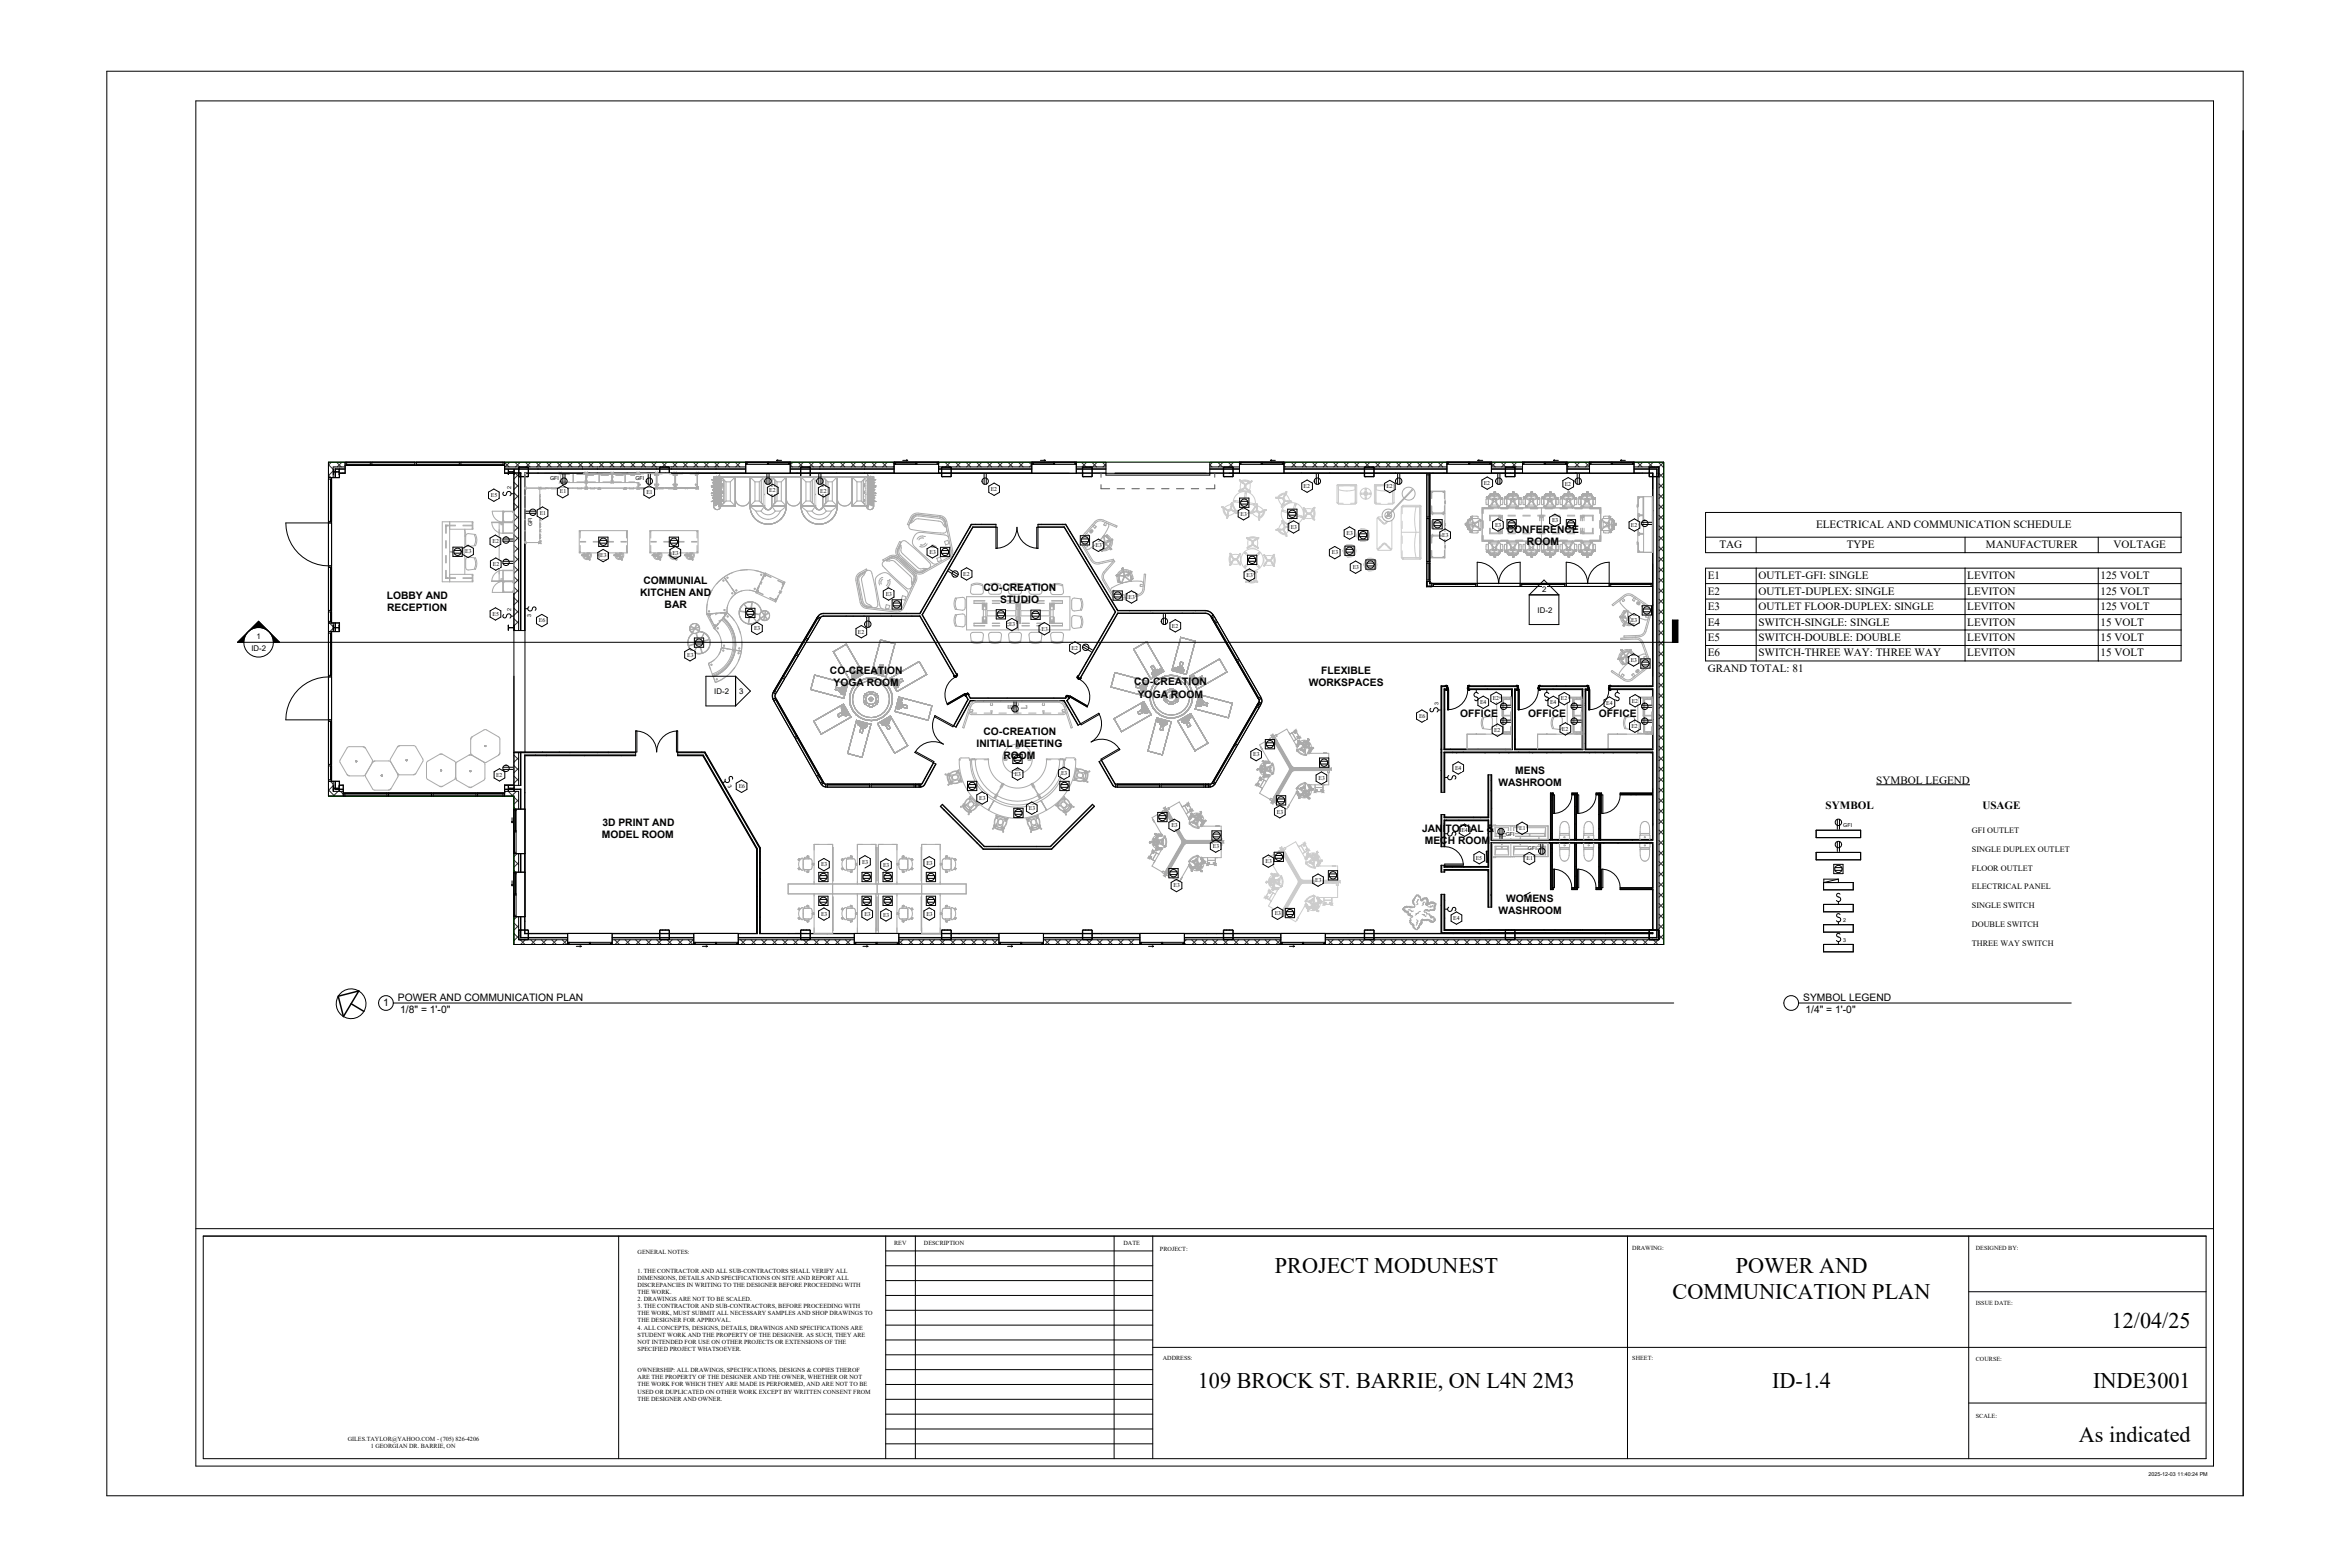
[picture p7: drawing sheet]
<svg xmlns="http://www.w3.org/2000/svg" width="914mm" height="610mm" viewBox="0 0 914 610" stroke-linecap="round" stroke-linejoin="round" font-family="sans-serif">
<defs><g id="words">
<g font-size="8.7">
<text x="496" y="495.3">PROJECT MODUNEST</text>
<text x="675.4" y="495.3">POWER AND</text>
<text x="650.8" y="505.2">COMMUNICATION PLAN</text>
<text x="821.6" y="516.6">12/04/25</text>
<text x="466.1" y="540.1">109 BROCK ST. BARRIE, ON L4N 2M3</text>
<text x="689.6" y="540.1">ID-1.4</text>
<text x="814.4" y="540.1">INDE3001</text>
<text x="808.9" y="561">As indicated</text>
</g>
<g font-size="4.3">
<text x="706.6" y="205.4">ELECTRICAL AND COMMUNICATION SCHEDULE</text>
<text x="669.1" y="213.3">TAG</text>
<text x="718.6" y="213.3">TYPE</text>
<text x="772.7" y="213.3">MANUFACTURER</text>
<text x="822.4" y="213.3">VOLTAGE</text>
<text x="664.5" y="225.3">E1</text>
<text x="684.2" y="225.3">OUTLET-GFI: SINGLE</text>
<text x="765.5" y="225.3">LEVITON</text>
<text x="817.3" y="225.3">125 VOLT</text>
<text x="664.5" y="231.3">E2</text>
<text x="684.2" y="231.3">OUTLET-DUPLEX: SINGLE</text>
<text x="765.5" y="231.3">LEVITON</text>
<text x="817.3" y="231.3">125 VOLT</text>
<text x="664.5" y="237.3">E3</text>
<text x="684.2" y="237.3">OUTLET FLOOR-DUPLEX: SINGLE</text>
<text x="765.5" y="237.3">LEVITON</text>
<text x="817.3" y="237.3">125 VOLT</text>
<text x="664.5" y="243.4">E4</text>
<text x="684.2" y="243.4">SWITCH-SINGLE: SINGLE</text>
<text x="765.5" y="243.4">LEVITON</text>
<text x="817.3" y="243.4">15 VOLT</text>
<text x="664.5" y="249.4">E5</text>
<text x="684.2" y="249.4">SWITCH-DOUBLE: DOUBLE</text>
<text x="765.5" y="249.4">LEVITON</text>
<text x="817.3" y="249.4">15 VOLT</text>
<text x="664.5" y="255.4">E6</text>
<text x="684.2" y="255.4">SWITCH-THREE WAY: THREE WAY</text>
<text x="765.5" y="255.4">LEVITON</text>
<text x="817.3" y="255.4">15 VOLT</text>
<text x="664.5" y="261.4">GRAND TOTAL: 81</text>
<text x="730.1" y="304.8">SYMBOL LEGEND</text>
<text x="710.4" y="314.6">SYMBOL</text>
<text x="771.3" y="314.6">USAGE</text>
</g>
<g font-size="4">
<text x="586.3" y="207.2">CONFERENCE</text>
<text x="594.1" y="211.9">ROOM</text>
<text x="250.3" y="227.3">COMMUNIAL</text>
<text x="150.5" y="232.9">LOBBY AND</text>
<text x="249.1" y="232">KITCHEN AND</text>
<text x="382.7" y="230">CO-CREATION</text>
<text x="150.6" y="237.6">RECEPTION</text>
<text x="258.6" y="236.6">BAR</text>
<text x="389.2" y="234.7">STUDIO</text>
<text x="322.9" y="262.2">CO-CREATION</text>
<text x="514.1" y="262.2">FLEXIBLE</text>
<text x="324.3" y="266.9">YOGA ROOM</text>
<text x="441.3" y="266.7">CO-CREATION</text>
<text x="509.2" y="266.9">WORKSPACES</text>
<text x="442.7" y="271.4">YOGA ROOM</text>
<text x="568.2" y="278.8">OFFICE</text>
<text x="594.7" y="278.8">OFFICE</text>
<text x="622.2" y="278.8">OFFICE</text>
<text x="382.7" y="285.9">CO-CREATION</text>
<text x="380" y="290.5">INITIAL MEETING</text>
<text x="390.5" y="295.2">ROOM</text>
<text x="583" y="305.6">WASHROOM</text>
<text x="589.6" y="300.9">MENS</text>
<text x="234.4" y="321.2">3D PRINT AND</text>
<text x="553.3" y="323.8">JANITORIAL &amp;</text>
<text x="234.2" y="325.9">MODEL ROOM</text>
<text x="554.4" y="328.5">MECH ROOM</text>
<text x="586" y="350.9">WOMENS</text>
<text x="583" y="355.5">WASHROOM</text>
<text x="154.8" y="389.4">POWER AND COMMUNICATION PLAN</text>
<text x="701.6" y="389.4">SYMBOL LEGEND</text>
<text x="149.1" y="391.4">1</text>
<text x="155.7" y="394.1">1/8&quot; = 1'-0&quot;</text>
<text x="702.5" y="394.1">1/4&quot; = 1'-0&quot;</text>
</g>
<g font-size="3.2">
<text x="767.2" y="324">GFI OUTLET</text>
<text x="767.2" y="331.3">SINGLE DUPLEX OUTLET</text>
<text x="767.2" y="338.6">FLOOR OUTLET</text>
<text x="767.2" y="346">ELECTRICAL PANEL</text>
<text x="767.2" y="353.3">SINGLE SWITCH</text>
<text x="767.2" y="360.7">DOUBLE SWITCH</text>
<text x="767.2" y="368">THREE WAY SWITCH</text>
</g>
<g font-size="3">
<text x="600" y="230.2">2</text>
<text x="598.3" y="238.5">ID-2</text>
<text x="99.8" y="248.7">1</text>
<text x="97.8" y="253.4">ID-2</text>
<text x="287.6" y="269.8">3</text>
<text x="277.9" y="270.2">ID-2</text>
</g>
<g font-size="2.4">
<text x="347.9" y="484.5">REV</text>
<text x="359.5" y="484.5">DESCRIPTION</text>
<text x="437.2" y="484.5">DATE</text>
<text x="248.1" y="487.8">GENERAL NOTES:</text>
<text x="451.4" y="486.5">PROJECT:</text>
<text x="635.1" y="486.4">DRAWING:</text>
<text x="768.8" y="486.4">DESIGNED BY:</text>
<text x="248.1" y="495.1">1. THE CONTRACTOR AND ALL SUB-CONTRACTORS SHALL VERIFY ALL</text>
<text x="248.1" y="497.9">DIMENSIONS, DETAILS AND SPECIFICATIONS ON SITE AND REPORT ALL</text>
<text x="248.1" y="500.6">DISCREPANCIES IN WRITING TO THE DESIGNER BEFORE PROCEEDING WITH</text>
<text x="248.1" y="503.4">THE WORK.</text>
<text x="248.1" y="506.2">2. DRAWINGS ARE NOT TO BE SCALED.</text>
<text x="248.1" y="508.9">3. THE CONTRACTOR AND SUB-CONTRACTORS, BEFORE PROCEEDING WITH</text>
<text x="768.8" y="507.8">ISSUE DATE:</text>
<text x="248.1" y="511.7">THE WORK, MUST SUBMIT ALL NECESSARY SAMPLES AND SHOP DRAWINGS TO</text>
<text x="248.1" y="514.5">THE DESIGNER FOR APPROVAL.</text>
<text x="248.1" y="517.2">4. ALL CONCEPTS, DESIGNS, DETAILS, DRAWINGS AND SPECIFICATIONS ARE</text>
<text x="248.1" y="520">STUDENT WORK AND THE PROPERTY OF THE DESIGNER. AS SUCH, THEY ARE</text>
<text x="248.1" y="522.8">NOT INTENDED FOR USE ON OTHER PROJECTS OR EXTENSIONS OF THE</text>
<text x="248.1" y="525.5">SPECIFIED PROJECT WHATSOEVER.</text>
<text x="248.1" y="533.8">OWNERSHIP: ALL DRAWINGS, SPECIFICATIONS, DESIGNS &amp; COPIES THEROF</text>
<text x="452.4" y="529.1">ADDRESS:</text>
<text x="635.1" y="529.1">SHEET:</text>
<text x="768.8" y="529.3">COURSE:</text>
<text x="248.1" y="536.6">ARE THE PROPERTY OF THE DESIGNER AND THE OWNER, WHETHER OR NOT</text>
<text x="248.1" y="539.4">THE WORK FOR WHICH THEY ARE MADE IS PERFORMED, AND ARE NOT TO BE</text>
<text x="248.1" y="542.1">USED OR DUPLICATED ON OTHER WORK EXCEPT BY WRITTEN CONSENT FROM</text>
<text x="248.1" y="544.9">THE DESIGNER AND OWNER.</text>
<text x="768.8" y="551.5">SCALE:</text>
<text x="135.3" y="560.5">GILES.TAYLOR@YAHOO.COM - (705) 826-4206</text>
<text x="144.3" y="563.3">1 GEORGIAN DR. BARRIE, ON</text>
</g>
<g font-size="2.2">
<text x="217.8" y="192">E1</text>
<text x="299.3" y="191.5">E2</text>
<text x="319.2" y="191.7">E2</text>
<text x="385.5" y="191">E2</text>
<text x="507.3" y="189.8">E2</text>
<text x="539.4" y="190">E2</text>
<text x="577.3" y="188.7">E2</text>
<text x="608.9" y="188.9">E2</text>
<text x="191" y="193.4">E5</text>
<text x="251.5" y="192.1">E1</text>
<text x="210" y="200.3">E1</text>
<text x="482.7" y="200.6">E3</text>
<text x="603.9" y="203.1">E3</text>
<text x="502.2" y="205.7">E3</text>
<text x="524" y="208.1">E3</text>
<text x="561.2" y="208.9">E3</text>
<text x="581.7" y="204.9">E3</text>
<text x="634.6" y="205">E2</text>
<text x="181" y="215.2">E3</text>
<text x="191.6" y="211.3">E2</text>
<text x="261.7" y="215.7">E3</text>
<text x="361.7" y="215.4">E3</text>
<text x="426.3" y="212.8">E3</text>
<text x="518.2" y="215.7">E3</text>
<text x="191.8" y="220.2">E2</text>
<text x="233.6" y="216.8">E3</text>
<text x="526.4" y="221.4">E3</text>
<text x="374.8" y="224">E2</text>
<text x="485" y="224.4">E3</text>
<text x="344.7" y="231.8">E3</text>
<text x="439.2" y="233">E3</text>
<text x="191.7" y="239.5">E5</text>
<text x="209.7" y="242.1">E6</text>
<text x="293.4" y="245.2">E3</text>
<text x="392.6" y="243.7">E3</text>
<text x="405.3" y="245.3">E3</text>
<text x="456" y="244.2">E2</text>
<text x="634.7" y="241.8">E3</text>
<text x="333.8" y="246.4">E2</text>
<text x="267.4" y="255.4">E3</text>
<text x="416.9" y="252.8">E2</text>
<text x="634.5" y="257.5">E3</text>
<text x="575.9" y="274">E4</text>
<text x="580.8" y="272.3">E2</text>
<text x="603.2" y="274.1">E4</text>
<text x="607.3" y="272.5">E2</text>
<text x="625" y="274.4">E4</text>
<text x="634.9" y="273.3">E2</text>
<text x="552.2" y="279.3">E6</text>
<text x="581.3" y="284.7">E2</text>
<text x="607.8" y="284.3">E2</text>
<text x="634.8" y="283.2">E2</text>
<text x="487.7" y="294.3">E3</text>
<text x="566.2" y="299.6">E4</text>
<text x="193" y="302.2">E2</text>
<text x="394.9" y="301.8">E3</text>
<text x="412.9" y="301.5">E3</text>
<text x="513.1" y="303.4">E3</text>
<text x="287.4" y="306.6">E6</text>
<text x="381" y="311.2">E3</text>
<text x="400.4" y="315.1">E3</text>
<text x="496.9" y="316.5">E3</text>
<text x="455.8" y="321.8">E3</text>
<text x="568.6" y="323.8">E4</text>
<text x="591.1" y="322.9">E1</text>
<text x="471.9" y="329.9">E3</text>
<text x="335.5" y="336">E3</text>
<text x="492.4" y="335.7">E3</text>
<text x="574.2" y="334.4">E5</text>
<text x="594" y="334.7">E1</text>
<text x="319.5" y="337.1">E3</text>
<text x="343.6" y="337.2">E3</text>
<text x="360.5" y="336.4">E3</text>
<text x="456.7" y="345.2">E3</text>
<text x="511.8" y="343.1">E3</text>
<text x="319.5" y="356.3">E3</text>
<text x="336.3" y="356.3">E3</text>
<text x="343.6" y="356.6">E3</text>
<text x="360.5" y="356.3">E3</text>
<text x="496" y="356">E3</text>
<text x="565.5" y="358">E4</text>
</g>
<g font-size="2.1">
<text x="199" y="190.2" transform="rotate(-90 199 190.2)">2</text>
<text x="214.1" y="186.9">GFI</text>
<text x="247.3" y="186.9">GFI</text>
<text x="207" y="204.7" transform="rotate(-90 207 204.7)">GFI</text>
<text x="199" y="237.8" transform="rotate(-90 199 237.8)">2</text>
<text x="206.7" y="239.9" transform="rotate(-90 206.7 239.9)">3</text>
<text x="559.7" y="274.4" transform="rotate(-90 559.7 274.4)">3</text>
<text x="283" y="305.6" transform="rotate(60 283 305.6)">3</text>
<text x="717.2" y="321.7">GFI</text>
<text x="585.9" y="325.2">GFI</text>
<text x="594.6" y="330.8">GFI</text>
<text x="717.2" y="358.7">2</text>
<text x="717.2" y="366.4">3</text>
<text x="836" y="574.2">2025-12-03 11:40:24 PM</text>
</g>
</g></defs>
<g fill="none" stroke="#2e2e2e" stroke-width=".39">
<path d="M128.9 179.8l-1.1 1.2M131 179.8l1.8 1.9M133 179.8l-1.8 1.9M196.3 179.9l1.8 1.8M198.3 179.8l-1.8 1.9M200.3 179.8l1.9 1.9M202.4 179.8l-1.8 1.9M204.4 179.8l1.9 1.9M206.5 179.8l-1.8 1.9M208.5 179.8l1.8 1.9M210.6 179.8l-1.9 1.9M212.6 179.8l1.8 1.9"/>
<path d="M214.7 179.8l-1.9 1.9M216.7 179.8l1.8 1.9M218.7 179.8l-1.8 1.9M220.8 179.8l1.8 1.9M222.8 179.8l-1.8 1.9M224.8 179.8l1.9 1.8M226.9 179.8l-1.8 1.9M228.9 179.8l1.9 1.9M231 179.8l-1.8 1.9M233 179.8l1.8 1.9M235.1 179.8l-1.9 1.9M237.1 179.8l1.8 1.9"/>
<path d="M239.2 179.8l-1.9 1.9M241.2 179.8l1.8 1.9M243.2 179.8l-1.8 1.9M245.2 179.8l1.9 1.9M247.3 179.8l-1.8 1.9M249.3 179.8l1.9 1.9M251.4 179.8l-1.8 1.9M253.4 179.8l1.8 1.9M255.5 179.8l-1.9 1.9M257.5 179.8l1.8 1.9M259.6 179.8l-1.9 1.9M261.6 179.8l1.8 1.9"/>
<path d="M263.6 179.8l-1.8 1.9M265.7 179.8l1.8 1.9M267.7 179.8l-1.8 1.9M269.7 179.8l1.9 1.9M271.8 179.8l-1.8 1.9M273.8 179.8l1.9 1.9M275.9 179.8l-1.8 1.9M277.9 179.8l1.8 1.9M280 179.8l-1.9 1.9M282 179.8l1.8 1.9M284.1 179.8l-1.9 1.9M286.1 179.8l1.8 1.9"/>
<path d="M288.1 179.8l-1.8 1.9M290.1 179.8h.1M308.5 179.8l-1 1.1 .8 .8M310.6 179.8l1.8 1.9M312.6 179.8l-1.8 1.9M314.6 179.8l1.9 1.9M316.7 179.8l-1.8 1.9M318.7 179.8l1.9 1.9M320.8 179.8l-1.8 1.9M322.8 179.8l1.8 1.9M324.9 179.8l-1.9 1.9M326.9 179.8l1.8 1.9"/>
<path d="M329 179.8l-1.9 1.9M331 179.8l1.8 1.9M333 179.8l-1.8 1.9M335 179.8l1.9 1.9M337.1 179.8l-1.8 1.9M339.1 179.8l1.9 1.9M341.2 179.8l-1.8 1.9M343.2 179.8l1.8 1.9M345.3 179.8l-1.8 1.9M347.3 179.8l.6 .6M365.7 179.8l-.5 .5M367.7 179.8l1.8 1.9"/>
<path d="M369.8 179.8l-1.9 1.9M371.8 179.8l1.8 1.9M373.9 179.8l-1.9 1.9M375.9 179.8l1.8 1.9M377.9 179.8l-1.8 1.9M380 179.8l1.8 1.9M382 179.8l-1.8 1.9M384 179.8l1.9 1.9M386.1 179.8l-1.8 1.9M388.1 179.8l1.8 1.9M390.2 179.8l-1.8 1.9M392.2 179.8l1.8 1.9"/>
<path d="M394.3 179.8l-1.9 1.9M396.3 179.8l1.8 1.9M398.3 179.8l-1.8 1.9M400.4 179.8l1.1 1.1M420.8 179.8l1.8 1.9M422.8 179.8l-1.8 1.9M424.9 179.8l1.8 1.9M426.9 179.8l-1.8 1.9M428.9 179.8l1.4 1.4M471.8 179.8l-1.1 1.1M473.8 179.8l1.9 1.9M475.9 179.8l-1.8 1.9"/>
<path d="M477.9 179.8l1.9 1.9M480 179.8l-1.8 1.9M482 179.8l.3 .3M500.4 179.8l-.8 .8M502.4 179.8l1.8 1.9M504.5 179.8l-1.9 1.9M506.5 179.8l1.8 1.9M508.6 179.8l-1.9 1.9M510.6 179.8l1.8 1.9M512.6 179.8l-1.8 1.9M514.7 179.8l1.8 1.9M516.7 179.8l-1.8 1.9"/>
<path d="M518.7 179.8l1.9 1.9M520.8 179.8l-1.8 1.9M522.8 179.8l1.9 1.9M524.9 179.8l-1.8 1.9M526.9 179.8l1.8 1.9M529 179.8l-1.9 1.9M531 179.8l1.8 1.9M533.1 179.8l-1.9 1.9M535.1 179.8l1.8 1.9M537.1 179.8l-1.8 1.9M539.1 179.8l1.9 1.9M541.2 179.8l-1.8 1.9"/>
<path d="M543.2 179.8l1.9 1.9M545.3 179.8l-1.8 1.9M547.3 179.8l1.8 1.9M549.4 179.8l-1.9 1.9M551.4 179.8l1.8 1.9M553.5 179.8l-1.9 1.9M555.5 179.8l1.8 1.9M557.5 179.8l-1.8 1.9M559.6 179.8l1.8 1.9M561.6 179.8l-1.8 1.9M582 179.8l-1.7 1.7M584 179.8l1.9 1.9"/>
<path d="M586.1 179.8l-1.8 1.9M588.1 179.8l1.9 1.9M590.2 179.8l-1.8 1.9M592.2 179.8l.2 .2M610.6 179.8l-.9 .9M612.6 179.8l1.9 1.9M614.7 179.8l-1.8 1.9M616.7 179.8l1.8 1.8M637.1 179.8l1.8 1.9M639.2 179.8l-1.8 1.9M641.2 179.8l1.8 1.9M643.3 179.8l-1.9 1.9"/>
<path d="M645.3 179.8l2.1 2.1M647.3 179.8l-1.8 1.9M127.8 184.8l1 1M127.8 180.8l1.8 1.8M129.6 183.2l-1.8 1.8M129.8 183.5l-.1 .2M130.9 183.5l-.1 .1M197.8 184.1l-.1 .1M198.4 183.5l-.1 .1M199.5 183.5l-.1 .1M200 199.8l1.8 1.9M200 195.8l1.8 1.8"/>
<path d="M200 191.7l1.8 1.8M200 187.6l1.8 1.8M200.1 182.9l-.1 .1M200.4 184l1.4 1.4M201.8 184.5l-1.8 1.8M201.8 188.6l-1.8 1.8M201.8 192.7l-1.8 1.8M201.8 196.8l-1.8 1.8M201.9 184.5l-.1 .2M202.2 185.4l-.1 .1M204.8 181.7l-.1 .1M205.6 181.9l-.1 .2"/>
<path d="M226.7 181.6v.1M259.7 181.7l-.2 .1M260.5 182l-.1 .1M311.6 184.6l-.1 .1M312 185.4l-.2 .1M314.6 181.7l-.2 .1M315.3 182l-.1 .1M347.9 181.3l-.4 .4M365.2 181.4l.3 .3M366.5 184.6l-.2 .1M366.8 185.4l-.1 .1M369.4 181.7l-.1 .1"/>
<path d="M370.2 182l-.2 .1M401.5 180.8l-.9 .9M421.3 184.6l-.1 .2M421.7 185.4l-.2 .1M424.3 181.7l-.2 .1M425 182l-.1 .2M430.3 180.5l-1.1 1.2M470.7 180.8l.9 .9M476.1 184.6l-.1 .2M476.5 185.4l-.1 .1M479.1 181.7l-.1 .1M479.9 182l-.2 .2"/>
<path d="M482.3 181.6l-.1 .1M499.6 181.1l.6 .6M531 184.7l-.2 .1M531.4 185.4l-.1 .1M534 181.7l-.1 .1M534.7 182.1l-.1 .1M580.3 180.2l1.5 1.5M585.8 184.7l-.1 .1M586.3 185.4l-.2 .1M588.9 181.7l-.2 .1M589.5 182.1l-.1 .1M609.7 181l.7 .7"/>
<path d="M618.5 180.1l-1.6 1.6M641.8 183.6l-.1 .1M641.8 184.7l-.1 .1M643.7 181.7l-.1 .1M644.6 185.4l-.2 .1M644.8 181.7l-.1 .1M645.5 184.4l-.1 .2M645.5 188.2l1.9 1.9M645.5 184.1l1.9 1.9M645.5 196.4l1.9 1.8M645.5 192.3l1.9 1.8M647.4 183.9l-1.9 1.8"/>
<path d="M647.4 188l-1.9 1.8M647.4 192.1l-1.9 1.8M647.4 196.1l-1.9 1.9M200 216.2l1.8 1.8M200 212.1l1.8 1.8M200 208l1.8 1.8M200 203.9l1.8 1.9M201.8 209l-1.8 1.8M201.8 213.1l-1.8 1.8M201.8 200.8l-1.8 1.9M201.8 204.9l-1.8 1.9M201.8 217.2l-1.8 1.8"/>
<path d="M645.5 216.8l1.9 1.8M645.5 212.7l1.9 1.8M645.5 208.6l1.9 1.9M645.5 204.6l1.9 1.8M645.5 200.5l1.9 1.8M647.4 200.2l-1.9 1.9M647.4 204.3l-1.9 1.8M647.4 208.4l-1.9 1.8M647.4 212.5l-1.9 1.8M647.4 216.5l-1.9 1.9M200 236.6l1.8 1.8M200 232.5l1.8 1.8"/>
<path d="M200 228.4l1.8 1.9M200 224.3l1.8 1.9M200 220.3l1.8 1.8M201.8 237.6l-1.8 1.8M201.8 221.3l-1.8 1.8M201.8 225.3l-1.8 1.9M201.8 233.5l-1.8 1.8M201.8 229.4l-1.8 1.8M645.5 237.2l1.9 1.8M645.5 233.1l1.9 1.9M645.5 229l1.9 1.9M645.5 225l1.9 1.8"/>
<path d="M645.5 220.9l1.9 1.8M647.4 220.6l-1.9 1.9M647.4 224.7l-1.9 1.8M647.4 228.8l-1.9 1.8M647.4 232.9l-1.9 1.8M647.4 237l-1.9 1.8M128.2 242.3l1.4 1.5M129.6 244.4l-1.2 1.3M129.8 244.1l-.1 .1M197.8 243.5l-.1 .1M197.8 244.6l-.1 .1M198.3 244.2h-.1"/>
<path d="M200 240.7l1.8 1.8M200.1 244.9l.4 .4M201.8 241.7l-1.7 1.7M645.5 257.6l1.9 1.8M645.5 253.5l1.9 1.9M645.5 249.5l1.9 1.8M645.5 245.4l1.9 1.8M645.5 241.3l1.9 1.8M647.4 241l-1.9 1.9M647.4 245.1l-1.9 1.9M647.4 249.2l-1.9 1.8M647.4 253.3l-1.9 1.8"/>
<path d="M647.4 257.4l-1.9 1.8M645.5 278l1.9 1.9M645.5 273.9l1.9 1.9M645.5 269.9l1.9 1.8M645.5 265.8l1.9 1.8M645.5 261.7l1.9 1.8M647.4 261.4l-1.9 1.9M647.4 265.5l-1.9 1.9M647.4 269.6l-1.9 1.8M647.4 273.7l-1.9 1.8M647.4 277.8l-1.9 1.8M200 297.8l1.8 1.8"/>
<path d="M200 293.7l1.8 1.9M201.8 294.7l-1.8 1.9M201.8 298.8l-1.8 1.8M645.5 298.4l1.9 1.9M645.5 294.4l1.9 1.8M645.5 290.3l1.9 1.8M645.5 286.2l1.9 1.8M645.5 282.1l1.9 1.8M647.4 281.9l-1.9 1.8M647.4 285.9l-1.9 1.9M647.4 290l-1.9 1.9M647.4 294.1l-1.9 1.8"/>
<path d="M647.4 298.2l-1.9 1.8M127.8 307.3l2.4 2.4M128.5 303.9l1.1 1.1M129.6 305.7l-1.8 1.8M129.8 307l-.1 .1M130.1 306.6v.1M131.2 306.6v.1M131.5 307.9l-1.8 1.8M132 305.9l-.1 .1M132.5 307.9l1.1 1.1M196.8 307.9l-.5 .4M197.8 307.9l1.8 1.8"/>
<path d="M197.8 307.5l-.1 .1M198.7 306.6l-.1 .1M199.8 306.6v.1M200 314.1l.6 .7M200 310.1l1.8 1.8M200 301.9l1.8 1.8M200.1 306.4l-.1 .1M200.9 307.9l-1.8 1.8M201.8 311.1l-1.8 1.8M201.8 302.9l-1.8 1.8M645.5 318.8l1.9 1.9M645.5 314.8l1.9 1.8"/>
<path d="M645.5 310.7l1.9 1.8M645.5 306.6l1.9 1.8M645.5 302.5l1.9 1.9M647.4 302.3l-1.9 1.8M647.4 306.4l-1.9 1.8M647.4 310.4l-1.9 1.9M647.4 314.5l-1.9 1.8M647.4 318.6l-1.9 1.8M200 338.6l.6 .7M200 334.6l1.8 1.8M201.2 332.1l-1.2 1.2M201.6 332.1l.2 .2"/>
<path d="M201.8 335.5l-1.8 1.9M645.5 339.3l1.9 1.8M645.5 335.2l1.9 1.8M645.5 331.1l1.9 1.8M645.5 327l1.9 1.8M645.5 322.9l1.9 1.9M647.4 322.7l-1.9 1.8M647.4 326.8l-1.9 1.8M647.4 330.8l-1.9 1.9M647.4 334.9l-1.9 1.9M647.4 339l-1.9 1.8M200 359l1.8 1.9"/>
<path d="M201.1 356.6l-1.1 1.2M201.6 356.6l.2 .2M645.5 359.7l1.9 1.8M645.5 355.6l1.9 1.8M645.5 351.5l1.9 1.8M645.5 347.4l1.9 1.9M645.5 343.3l1.9 1.9M647.4 343.1l-1.9 1.8M647.4 347.2l-1.9 1.8M647.4 351.3l-1.9 1.8M647.4 355.3l-1.9 1.9M647.4 359.4l-1.9 1.8"/>
<path d="M200 363.1l1.8 1.9M200 367.2l.2 .2M201.8 360l-1.8 1.9M201.9 362.8l-.1 .2M201.9 363.9l-1.9 2.1M202.4 365.6l1.9 1.8M203 361.7l-.1 .2M203.9 365.5l-.1 .1M204.1 361.7l-.1 .2M204.4 365.6l-1.8 1.8M205 365.5l-.1 .1M205.6 363.7l-.1 .1"/>
<path d="M205.6 364.8l-.1 .1M206.5 365.6l1.9 1.8M208.5 365.6l-1.8 1.8M210.6 365.6l1.8 1.8M212.6 365.6l-1.9 1.8M214.7 365.6l1.8 1.8M216.7 365.6l-1.9 1.8M218.8 365.6l1.8 1.8M220.7 365.6l-1.8 1.8M239.2 365.6l1.8 1.8M241.1 365.6l-1.8 1.8M243.3 365.6l1.8 1.8"/>
<path d="M245.2 365.6l-1.8 1.8M247.3 365.6l1.9 1.8M249.3 365.6l-1.8 1.8M251.4 365.6l1.9 1.8M253.4 365.6l-1.8 1.8M255.5 365.6l1.8 1.8M256.8 362.9l-.2 .1M256.8 364l-.2 .1M257.5 365.6l-1.9 1.8M257.9 361.7l-.1 .2M258.8 365.5l-.2 .1M259 361.7l-.1 .2"/>
<path d="M259.6 365.6l1.8 1.8M259.9 365.5l-.2 .1M260.5 363.7l-.1 .2M260.5 364.8l-.1 .2M261.6 365.6l-1.9 1.8M263.7 365.6l1.8 1.8M265.6 365.6l-1.8 1.8M267.7 365.6l1.9 1.8M269.7 365.6l-1.8 1.8M288.2 365.6l1.8 1.8M290.1 365.6l-1.8 1.8M292.2 365.6l1.9 1.8"/>
<path d="M294.2 365.6l-1.8 1.8M296.3 365.6l1.9 1.8M298.3 365.6l-1.8 1.8M300.4 365.6l1.8 1.8M302.4 365.6l-1.9 1.8M304.5 365.6l1.8 1.8M306.5 365.6l-1.9 1.8M308.6 365.6l1.8 1.8M310.5 365.6l-1.8 1.8M311.6 362.9l-.1 .1M311.6 364l-.1 .1M312.7 365.6l1.8 1.8"/>
<path d="M312.8 361.7l-.2 .2M313.6 365.5l-.1 .1M313.9 361.7l-.2 .2M314.7 365.5l-1.9 1.9M315.3 363.7l-.1 .2M315.3 364.8l-.1 .2M316.7 365.6l1.9 1.8M318.7 365.6l-1.8 1.8M320.8 365.6l1.8 1.8M322.8 365.6l-1.9 1.8M324.9 365.6l1.8 1.8M326.9 365.6l-1.9 1.8"/>
<path d="M329 365.6l1.8 1.8M330.9 365.6l-1.8 1.8M349.7 365.9l1.5 1.5M351.4 365.6l-1.7 1.6M353.5 365.6l1.8 1.8M355.4 365.6l-1.8 1.8M357.6 365.6l1.8 1.8M359.5 365.6l-1.8 1.8M361.6 365.6l1.9 1.8M363.6 365.6l-1.8 1.8M365.7 365.6l1.8 1.8M366.5 362.9l-.2 .1"/>
<path d="M366.5 364l-.2 .1M367.6 361.7l-.1 .2M367.7 365.6l-1.9 1.8M368.5 365.5l-.2 .1M368.7 361.7l-.1 .2M369.6 365.5l-.2 .1M369.8 365.6l1.8 1.8M370.2 363.8l-.2 .1M370.2 364.9l-.2 .1M371.8 365.6l-1.9 1.8M373.9 365.6l1.8 1.8M375.8 365.6l-1.8 1.8"/>
<path d="M378 365.6l1.8 1.8M379.9 365.6l-1.8 1.8M382 365.6l1.9 1.8M384 365.6l-1.8 1.8M386.1 365.6l1.9 1.8M388.1 365.6l-1.8 1.8M406.5 365.6l1.9 1.8M408.5 365.6l-1.8 1.8M410.6 365.6l1.9 1.8M412.6 365.6l-1.8 1.8M414.7 365.6l1.8 1.8M416.7 365.6l-1.9 1.8"/>
<path d="M418.8 365.6l1.8 1.8M420.7 365.6l-1.8 1.8M421.3 362.9l-.1 .2M421.3 364l-.1 .2M422.5 361.7l-.2 .2M422.9 365.6l1.8 1.8M423.3 365.5l-.1 .1M423.6 361.7l-.2 .2M424.4 365.5l-.1 .1M424.8 365.6l-1.8 1.8M425 363.8l-.1 .1M425 364.9l-.1 .1"/>
<path d="M426.9 365.6l1.9 1.8M428.9 365.6l-1.8 1.8M431 365.6l1.9 1.8M433 365.6l-1.8 1.8M435.1 365.6l1.8 1.8M437.1 365.6l-1.9 1.8M439.2 365.6l1.8 1.8M441.2 365.6l-1.9 1.8M443.3 365.6l.2 .3M443.5 367.3l-.1 .1M460.9 366.8l.5 .6M461.6 365.6l-.7 .7"/>
<path d="M463.7 365.6l1.8 1.8M465.7 365.6l-1.9 1.8M467.8 365.6l1.8 1.8M469.7 365.6l-1.8 1.8M471.8 365.6l1.9 1.8M473.8 365.6l-1.8 1.8M475.9 365.6l1.9 1.8M476.1 362.9l-.1 .2M476.1 364l-.1 .2M477.3 361.7l-.1 .2M477.9 365.6l-1.8 1.8M478.2 365.5l-.1 .1"/>
<path d="M478.4 361.7l-.1 .2M479.3 365.5l-.1 .1M479.9 363.8l-.2 .1M479.9 364.9l-.2 .1M480 365.6l1.8 1.8M482 365.6l-1.9 1.8M484.1 365.6l1.8 1.8M486.1 365.6l-1.9 1.8M488.2 365.6l1.8 1.8M490.1 365.6l-1.8 1.8M492.3 365.6l1.8 1.8M494.2 365.6l-1.8 1.8"/>
<path d="M496.3 365.6l1.9 1.8M498.3 365.6l-1.8 1.8M516.7 365.6l1.9 1.8M518.7 365.6l-1.8 1.8M520.8 365.6l1.9 1.8M522.8 365.6l-1.8 1.8M524.9 365.6l1.8 1.8M526.9 365.6l-1.9 1.8M529 365.6l1.8 1.8M531 365.6l-1.9 1.8M531 363l-.2 .1M531 364.1l-.2 .1"/>
<path d="M532.2 361.7l-.1 .2M533.1 365.5l-.2 .1M533.1 365.6l1.8 1.8M533.3 361.7l-.1 .2M534.2 365.5l-.2 .1M534.7 363.8l-.1 .2M534.7 364.9l-.1 .2M535 365.6l-1.8 1.8M537.2 365.6l1.8 1.8M539.1 365.6l-1.8 1.8M541.2 365.6l1.9 1.8M543.2 365.6l-1.8 1.8"/>
<path d="M545.3 365.6l1.9 1.8M547.3 365.6l-1.8 1.8M549.4 365.6l1.8 1.8M551.4 365.6l-1.9 1.8M553.5 365.6l1.8 1.8M555.5 365.6l-1.9 1.8M557.6 365.6l1.8 1.8M559.5 365.6l-1.8 1.8M561.6 365.6l1.9 1.8M563.6 365.6l-1.8 1.8M565.7 365.6l1.9 1.8M567.7 365.6l-1.8 1.8"/>
<path d="M569.8 365.6l1.8 1.8M571.8 365.6l-1.9 1.8M573.9 365.6l1.8 1.8M575.9 365.6l-1.9 1.8M578 365.6l1.8 1.8M579.9 365.6l-1.8 1.8M582.1 365.6l1.8 1.8M584 365.6l-1.8 1.8M585.8 363l-.1 .1M585.8 364.1l-.1 .1M586.1 365.6l1.9 1.8M587.1 361.7l-.2 .2"/>
<path d="M587.9 365.5l-.1 .1M588.1 365.6l-1.8 1.8M588.2 361.7l-.2 .2M589 365.5l-.1 .1M589.5 363.8l-.1 .2M589.5 364.9l-.1 .2M590.2 365.6l1.9 1.8M592.2 365.6l-1.8 1.8M594.3 365.6l1.8 1.8M596.3 365.6l-1.9 1.8M598.4 365.6l1.8 1.8M600.4 365.6l-1.9 1.8"/>
<path d="M602.5 365.6l1.8 1.8M604.4 365.6l-1.8 1.8M606.6 365.6l1.8 1.8M608.5 365.6l-1.8 1.8M610.6 365.6l1.9 1.8M612.6 365.6l-1.8 1.8M614.7 365.6l1.8 1.8M616.7 365.6l-1.9 1.8M618.8 365.6l1.8 1.8M620.8 365.6l-1.9 1.8M622.9 365.6l1.8 1.8M624.8 365.6l-1.8 1.8"/>
<path d="M627 365.6l1.8 1.8M628.9 365.6l-1.8 1.8M631 365.6l1.9 1.8M633 365.6l-1.8 1.8M635.1 365.6l1.9 1.8M637.1 365.6l-1.8 1.8M639.2 365.6l1.8 1.8M641.2 365.6l-1.9 1.8M641.8 363l-.1 .1M641.9 361.8l-.2 .2M642.8 365.5l-.2 .1M643 361.7l-.1 .2"/>
<path d="M643.3 365.6l1.8 1.8M643.9 365.5l-.1 .1M645.3 365.6l-1.9 1.8M645.5 362.7l-.1 .2M645.5 363.8l-.1 .2M645.5 363.7l1.9 1.9M647.4 363.5l-1.9 1.8"/>
</g>
<g fill="none" stroke="#000" stroke-width=".39">
<path d="M127.8 179.8h302.5v5h40.4v-5h176.7v187.6h-447.4v-57.7h-72.2zM134.3 179.8v4.3h-2.2v1.7h-4.3M134.9 179.8v1.2M144.1 179.8v1.2M144.7 179.8v1.2M161.4 179.8v1.2M162 179.8v1.2M178.7 179.8v1.2M179.3 179.8v1.2M195.7 179.8v1.2M196.3 179.8v4.3h1.4M290.2 179.8v4.3"/>
<path d="M290.3 179.8v.9M290.8 179.8v.4h-.5M298.6 179.8v.9M299 179.8v.9M302.2 179.1h1.9M302.2 179.1l.5 .2M302.7 178.9l-.5 .2M307.3 179.8v.9M307.5 179.8v4.3M347.9 179.8v4.3M348.1 179.8v.9M351.3 179.1h1.9"/>
<path d="M352.7 178.9l.5 .2M353.2 179.1l-.5 .2M356.3 179.8v.9M356.8 179.8v.9M364.6 179.8v.4h.4M365 179.8v.9M365.2 179.8v4.3M401.5 179.8v4.3M401.7 179.8v.9M404.8 179.1h2M406.3 178.9l.5 .2M406.8 179.1l-.5 .2"/>
<path d="M409.9 179.8v.9M410.3 179.8v.9M418.2 179.8v.4h.4M418.6 179.8v.9M418.8 179.8v4.3M482.3 179.8v4.3M482.5 179.8v.9M482.9 179.8v.4h-.4M490.7 179.8v.9M491.2 179.8v.9M494.3 179.1h1.9M494.3 179.1l.5 .2"/>
<path d="M494.8 178.9l-.5 .2M499.4 179.8v.9M499.6 179.8v4.3M563 179.8v4.3M563.2 179.8v.9M563.6 179.8v.4h-.4M571.5 179.8v.9M571.9 179.8v.9M575 179.1h2M575 179.1l.5 .2M575.5 178.9l-.5 .2M580.1 179.8v.9"/>
<path d="M580.3 179.8v4.3M592.4 179.8v4.3M592.6 179.8v.9M593 179.8v.4h-.4M600.9 179.8v.9M601.3 179.8v.9M604.4 179.1h2M604.4 179.1l.5 .2M604.9 178.9l-.5 .2M609.6 179.8v.9M609.7 179.8v4.3M618.5 179.8v4.3"/>
<path d="M618.7 179.8v.9M619.1 179.8v.4h-.4M626.9 179.8v.9M627.4 179.8v.9M630.5 179.1l.5 .2M630.5 179.1h1.9M631 178.9l-.5 .2M635.6 179.8v.9M635.8 179.8v4.3M127.8 186.4h1.2M128.6 186.4v16.4M128.8 186.4v16.4"/>
<path d="M129 185.8v56.5M129.7 182.6l.2 .9M129.9 183.6l-.2 .9M129.9 183.5h1.9M131.8 183.6l.2 .9M131.9 182.6l-.1 .9M132 182.6v3.2M132 184h2.3M133.4 184h.1M134.3 181.7h-4.7v4.1M134.3 182.6h-3.8v3.2M134.3 182.4h-3.9v3.4"/>
<path d="M134.3 181h62M134.9 180.6h9.2M134.9 180.8h9.2M144.7 180.6h16.7M144.7 180.8h16.7M162 180.6h16.7M162 180.8h16.7M179.3 180.6h16.4M179.3 180.8h16.4M190.1 191.4l2.1-1.2 2 1.2v2.4l-2 1.2-2.1-1.2zM196 191.4a.72 .72 0 0 0 0 1.3 .72 .72 0 0 0 1.1-.6l.1-.5 1-.4 .7 .7-.5 .9M196.3 182.6h5.5"/>
<path d="M196.3 181.7h93.9M196.3 184h1.4M196.3 182.4h5.5M197.7 182.6v1.9l.3-.9M197.8 182.6l.2 .9M197.8 184.1h2.2M197.8 184h2.2M198 183.5h1.9M198.9 192.1h.9M199.9 183.6l.1 60.4-2 .2-.3-1v1.9l.3-.9 2 .1v61.2M200 182.6l-.1 .9M200.1 182.6l-.1 1.9"/>
<path d="M200.1 184h1.7M201.9 182.6h3.6M201.9 184h.8v1.4M201.9 182.4h3.6M202 181.8h3.5v3.5h-3.5zM202.1 181.7l-.3 .2v63.4M202.5 184v1.4M202.5 185.5v59.8M202.7 185.5v59.8M204.1 185.5v59.8M204.3 185.5v107M204.6 198.9h3.9"/>
<path d="M204.6 199.7h3.9M205.4 181.7l.2 .2v3.5l-3.5 .1-.3-.3M205.5 184.1h-1.2v1.3M205.5 184h-1.4v1.4M205.6 182.6h51M205.6 184h51M205.6 182.4h51M209 198.4l2.1-1.2 2.1 1.2v2.4l-2.1 1.2-2.1-1.2zM216.9 190.1l2.1-1.2 2 1.2v2.4l-2 1.2-2.1-1.2zM219 184.5v3.9M219.9 184.5v3.9M229.4 184h.1"/>
<path d="M244.1 184l-.1 .1M250.5 190.2l2.1-1.2 2.1 1.2v2.4l-2.1 1.2-2.1-1.2zM252.2 184.5v3.9M253.1 184.5v3.9M255 184l.1 .1M256.8 182.6h3.6M256.8 184h3.6M256.8 182.4h3.6M256.8 181.8h3.5l.1 2.4-3.6-.1zM256.9 181.7l-.3 .2v2.3l-51-.1M259 184l-.1 .1M260.2 181.7l.3 .2v2.3l51-.1"/>
<path d="M260.5 182.6h29.7M260.5 184h29.7M260.5 182.4h29.7M265.7 184.1h.1M290.2 180.7h17.3M290.8 180h7.8M298.4 184.5v3.9M298.6 189.6l2.1-1.2 2.1 1.2v2.4l-2.1 1.2-2.1-1.2zM298.6 180.2h.4M299 180.4h7.9M299.2 184.5v3.9M307.3 180.2h-.4v.5"/>
<path d="M307.5 182.6h4M307.5 181.7h40.4M307.5 184h4M307.5 182.4h4M310.2 184h.1M311.6 182.6h3.6M311.6 184.1h3.6M311.6 184h3.6M311.6 182.4h3.6M311.7 181.8h3.5v3.5h-3.5zM311.8 181.7l-.3 .2v3.3l.3 .3 3.5-.1v-3.5l-.2-.2M314.4 184v.1"/>
<path d="M315.3 182.6h32.6M315.3 184.1h51M315.3 184h32.6M315.3 182.4h32.6M318.4 189.7l2.1-1.2 2.1 1.2v2.5l-2.1 1.2-2.1-1.2zM318.6 184.5v3.9M319.4 184.5v3.9M325.4 184v.1M340 184v.1M347.9 180.7h17.3M348.1 180.2h.4v.5M348.5 180.4h7.8"/>
<path d="M356.3 180.2h.5M356.8 180h7.8M365.2 182.6h1.1M365.2 181.7h36.3M365.2 184h1.1M365.2 182.4h1.1M365.6 184v.1M366.5 182.6h3.5M366.5 184.1h3.5M366.5 184h3.5M366.5 182.4h3.5M366.5 181.8h3.5v3.5h-3.5z"/>
<path d="M366.6 181.7l-.3 .2v3.3l.3 .3 3.5-.1 .1-3.5-.3-.2M370.2 182.6h31.3M370.2 184.1h51M370.2 184h31.3M370.2 182.4h31.3M382.9 184.5v3.9M383.8 184.5v3.9M384.7 189.1l2.1-1.2 2.1 1.2v2.4l-2.1 1.2-2.1-1.2zM401.5 180.7h17.3M401.7 180.2h.4v.5M402.1 180.4h7.8M409.9 180.2h.4"/>
<path d="M410.3 180h7.9M418.8 182.6h2.4M418.8 181.7h11.5M418.8 184h2.4M418.8 182.4h2.4M421.3 182.6h3.6M421.3 184.1h3.6M421.3 184h3.6M421.3 182.4h3.6M421.3 181.8h3.5v3.5h-3.5zM421.4 184v.1M421.4 181.7l-.2 .2v3.3l.2 .3 3.6-.1v-3.5l-.3-.2"/>
<path d="M425 182.6h5.3M425 184.1h51M425 184h5.3M425 182.4h5.3M470.7 182.6h5.3M470.7 181.7h11.6M470.7 184h5.3M470.7 182.4h5.3M476.1 182.6h3.6M476.1 184.1h3.6M476.1 184h3.6M476.1 182.4h3.6"/>
<path d="M476.2 181.8h3.5v3.5h-3.5zM476.3 181.7l-.3 .2v3.3l.3 .3 3.5-.1 .1-3.5-.3-.2M479.9 182.6h2.4M479.9 184.1h50.9M479.9 184h2.4M479.9 182.4h2.4M481.8 198.7l2.1-1.2 2 1.2v2.4l-2 1.2-2.1-1.2zM482.3 180.7h17.3M482.4 193.8h3.6v3.6h-3.6zM482.8 196.1h2.7M482.8 195h2.7M482.9 180h7.8"/>
<path d="M490.7 180.2h.5M491.2 180.4h7.8M499.4 180.2h-.4v.5M499.6 182.6h31.2M499.6 181.7h63.4M499.6 184h31.2M499.6 182.4h31.2M501.1 198.1h3.6v3.6h-3.6zM501.5 199.3h2.7M506.4 184v.1M506.5 187.9l2.1-1.2 2.1 1.2v2.4l-2.1 1.2-2.1-1.2zM512.2 184.5v3.9"/>
<path d="M513 184.5v3.9M517.4 184v.1M531 182.6h3.6M531 184.1h3.6M531 184h3.6M531 182.4h3.6M531 181.8h3.5v3.5h-3.5zM531.1 181.7l-.3 .2v3.3l.3 .3 3.6-.1v-3.5l-.3-.2M534.7 182.6h28.3M534.7 184.1h51M534.7 184h28.3M534.7 182.4h28.3"/>
<path d="M538.7 188.1l2.1-1.2 2.1 1.2v2.4l-2.1 1.2-2.1-1.2zM543 184v.1M543.8 184.5v3.9M544.7 184.5v3.9M555.2 184.1v44h87.9M555.2 184.7h1.2M556 184.7v16.4M556.2 184.7v16.4M556.4 184.1v42.1M557.6 184h.1M561.9 184l-.1 .1M563 180.7h17.3"/>
<path d="M563.6 180h7.9M571.5 180.2h.4M571.9 180.4h7.8M576.6 186.8l2.1-1.2 2.1 1.2v2.4l-2.1 1.2-2.1-1.2zM580.1 180.2h-.4v.5M580.3 182.6h5.4M580.3 181.7h12.1M580.3 184h5.4M580.3 182.4h5.4M582.8 184.5v3.9M583.6 184.5v3.9M585.8 182.6h3.6"/>
<path d="M585.8 184.1h3.6M585.8 184h3.6M585.8 182.4h3.6M585.9 181.8h3.5v3.5h-3.5zM586 181.7l-.3 .2v3.3l.3 .3 3.5-.1v-3.5l-.2-.2M587.8 184v.1M589.5 182.6h2.9M589.5 184.1h52.2M589.5 184h2.9M589.5 182.4h2.9M592.4 180.7h17.3M593 180h7.9"/>
<path d="M600.9 180.2h.4M601.3 180.4h7.8M608.1 187l2.1-1.2 2.1 1.2v2.4l-2.1 1.2-2.1-1.2zM609.6 180.2h-.5v.5M609.7 182.6h8.8M609.7 181.7h8.8M609.7 184h8.8M609.7 182.4h8.8M613.1 184h.1M613.4 184v.1M613.7 184.5v3.9M614.5 184.5v3.9"/>
<path d="M618.5 180.7h17.3M619.1 180h7.8M626.9 180.2h.5M627.4 180.4h7.8M635.6 180.2h-.4v.5M635.8 182.6h5.9M635.8 181.7h9.7v183.9h-129.8M635.8 184h5.9M635.8 182.4h5.9M639 184v.1M641.8 182.6h2.8v2.8M641.8 184.1h1.3v1.3"/>
<path d="M641.8 184h1.4v1.4M641.8 182.4h3v3M641.9 181.8h3.4v3.5h-3.4zM642 181.7l-.3 .2v3.5l3.5 .1 .3-.3M643.1 194.8h.1M643.1 185.5v81.3h-17.1M643.2 198.7h.1M643.2 185.5v81.6h-16.8M644.6 185.5v176.2M644.8 185.5v176.2M645.2 181.7l.3 .2M127.8 202.8h1.2"/>
<path d="M129 203.4h-17.8a16.7 16.7 0 0 0 16.7 16.8M176.2 212.9h3.6v3.6h-3.6zM176.7 215.2h2.7M176.7 214.1h2.7M180 213.3l2.1-1.2 2.1 1.2v2.4l-2.1 1.2-2.1-1.2zM190.7 209.3l2.1-1.2 2 1.2v2.5l-2 1.2-2.1-1.2zM190.8 218.2l2.1-1.2 2.1 1.2v2.4l-2.1 1.3-2.1-1.3zM195.7 210.5h3.9M195.7 209.7h3.9M195.7 219.2h3.9M195.7 218.3h3.9M204.2 206.8l.1 .1"/>
<path d="M232.6 214.9l2.1-1.2 2.1 1.2v2.4l-2.1 1.2-2.1-1.2zM233 209h3.6v3.6h-3.6zM233.4 211.3h2.7M233.4 210.2h2.7M260.4 209h3.6v3.6h-3.6zM260.7 213.8l2.1-1.2 2 1.2v2.4l-2 1.2-2.1-1.2zM260.9 211.3h2.7M260.9 210.2h2.7M360.7 213.5l2.1-1.2 2.1 1.2v2.4l-2.1 1.2-2.1-1.2zM365.9 212.9h3.6v3.6h-3.6zM366.4 215.3h2.7M366.4 214.2h2.7"/>
<path d="M369.2 219h.1M373.4 211.7l.1 .1M374.7 211.6h.1M377.2 207.2l.1 .2M379.6 204h.1M381.8 204v.1M387.5 213.3v-9.3h-9.6l-20 34.6h-37.5l-1.5 .5-.7 .7M387.5 204.1h-9.5l-20 34.6h-37.6l-1 .2-1.1 1M387.5 213.3a8.2 8.2 0 0 0 8.2-8.2 8.2 8.2 0 0 0 8.2 8.2M387.5 213.3h.5v-8.2h-9.4l-19.7 34.1 13.7 23.6M387.5 205h-9l-19.7 34.2 13.5 23.4M403.9 213.3v-9.3h10.8l20.3 33.5h34l1.8 .5 1.4 1.3"/>
<path d="M403.9 204.1h10.7l20.3 33.5h34.1l1.7 .5 1.3 1.3M403.9 213.3h-.5v-8.2h10.7l19.8 33-14.8 25.6 1.1 .6M403.9 205h10.2l20 33.1-14.6 25.3M405.2 204l.1 .1M416.5 206.8l-.1 .2M420.3 208.4h3.7v3.6h-3.7zM420.8 210.7h2.7M420.8 209.7h2.7M422.4 218.7l-.1 .1M422.5 217.1h.2M425.3 210.9l2.1-1.2 2.1 1.2v2.4l-2.1 1.2-2.1-1.2zM485.4 216h3.6v3.6h-3.6z"/>
<path d="M485.9 218.3h2.7M485.9 217.3h2.7M501.2 203.8l2.1-1.2 2.1 1.2v2.4l-2.1 1.2-2.1-1.2zM501.5 200.4h2.7M517.3 213.8l2.1-1.2 2 1.2v2.4l-2 1.2-2.1-1.2zM523 206.2l2.1-1.2 2.1 1.2v2.4l-2.1 1.2-2.1-1.2zM523.3 212.5h3.6v3.6h-3.6zM523.8 214.8h2.7M523.8 213.7h2.7M525.4 219.5l2.1-1.2 2.1 1.2v2.4l-2.1 1.2-2.1-1.2zM528.6 206.4h3.6v3.6h-3.6zM529.1 208.7h2.7"/>
<path d="M529.1 207.7h2.7M531.5 217.8h3.6v3.6h-3.6zM531.9 219.1h2.7M555.2 201.1h1.2M555.2 218.5h1.2M555.2 201.7h1.2M555.2 219.1h1.2M556 201.7v16.8M556 219.1v6.5M556.2 201.7v16.8M556.2 219.1v6.5M557.5 202.1h3.7v3.7h-3.7z"/>
<path d="M558 203.4h2.7M558 204.5h2.7M560.2 207l2.1-1.2 2.1 1.2v2.4l-2.1 1.2-2.1-1.2zM580.8 203l2.1-1.2 2 1.2v2.4l-2 1.2-2.1-1.2zM586.4 202.1h3.6v3.7h-3.6zM586.8 203.4h2.7M586.8 204.5h2.7M603 201.2l2-1.2 2.1 1.2v2.4l-2.1 1.2-2-1.2zM609.5 202.1h3.6v3.7h-3.6zM609.9 203.4h2.7M609.9 204.5h2.7M633.9 203l2.1-1.2 2 1.2v2.5l-2 1.2-2.1-1.2z"/>
<path d="M638.8 204h3.9M638.8 203.2h3.9M127.8 237.5h1.2M127.8 220.8h1.2M127.8 238.1h1.2M127.8 220.2h1.2M128.6 220.8v16.7M128.6 238.1v3.6M128.8 220.8v16.7M128.8 238.1v3.6M190.7 237.6l2.1-1.2 2.1 1.2v2.4l-2.1 1.2-2.1-1.2zM196 239.1a.72 .72 0 0 0 0 1.2 .72 .72 0 0 0 1.1-.6l.1-.5 1-.4 .7 .7-.5 1"/>
<path d="M198.9 239.7h.9M204.5 236.8h.8M205.8 236l-.4 1 .7 .7a1.14 1.14 0 0 0 1.2-1.3 .72 .72 0 0 1 1.1-.1 .72 .72 0 0 1-.2 1.1M290.1 236.6h3.7v3.6h-3.7zM290.6 239h2.7M290.6 237.9h2.7M318.2 239.8l-17.4 29.5 1.1 .6M318.2 239.8l1 .6M329.3 239.6l-.1 .2M332 239.7v.1M336.2 239.6v.1M342.6 238.7h.1"/>
<path d="M343.7 229.9l2.1-1.2 2.1 1.2v2.4l-2.1 1.2-2.1-1.2zM346.8 239.6l.1 .2M347.1 233.3h3.6v3.6h-3.6zM347.6 235.7h2.7M347.6 234.6h2.7M352.7 238.6v.1M354.9 239.6l-.1 .1M359.7 235.6h.1M364.4 229.5h.1M369.1 222.3l3.4 2M369.5 221.6l3.4 1.9M374 222.1l2.1-1.2 2.1 1.2v2.4l-2.1 1.2-2.1-1.2z"/>
<path d="M387.6 237.2h3.7v3.6h-3.7zM388.1 239.5h2.7M388.1 238.4h2.7M401.1 237.4h3.7v3.6h-3.7zM401.6 238.6h2.7M401.6 239.7h2.7M426.3 223.1l-.1 .1M433.1 229.9h3.6v3.6h-3.6zM433.6 232.2h2.6M433.6 231.2h2.6M433.6 237.4h.1M438.2 231l2.1-1.2 2.1 1.2v2.4l-2.1 1.2-2.1-1.2z"/>
<path d="M439.5 237.5v.1M447.8 237.5l-.1 .1M448.6 238.5l.1 .1M452.7 239v3.9M453.5 239v3.9M454.4 237.5l.1 .1M460 238.5v.1M464.3 238.5l-.1 .1M465.1 237.5v.1M471.1 239.9l18.7 32.3M471.2 239.9l-.8-.8-1.4-.5h-34l-14.8 25.7M471.3 239.8l-1.2-1.1-1.1-.2h-34.1l-14.7 25.4"/>
<path d="M472.2 239.3l10.1 17.6M472.2 239.3l-1.1 .6M472.5 239.8l-1.1 .6M484.1 222.5l2.1-1.2 2 1.2v2.4l-2 1.2-2.1-1.2zM531.9 220.2h2.7M555.1 226.2h1.4v.6h.7v1.5h-2.1zM555.2 225.6h1.2M555.4 226.2v1.8h1.8M556.2 226.2v.9h1M556.4 226.2v.8l86.7-.1M557.1 227l.1 .1M557.8 227.4h16.4"/>
<path d="M557.8 227.1h16.4M557.8 226.9v1.2M574.2 226.9v1.2M574.8 228.1v-9.4a8.4 8.4 0 0 1 8.3 8.4 8.4 8.4 0 0 1 8.4-8.4v9.4M592.1 227.4h16.7M592.1 227.1h16.7M592.1 226.9v1.2M608.8 226.9v1.2M609.4 228.1v-9.4a8.4 8.4 0 0 1 8.4 8.4 8.4 8.4 0 0 1 8.3-8.4v9.4M626.7 226.9v1.2M626.7 227.4h15.8M626.7 227.1h15.8"/>
<path d="M633.7 239.9l2.1-1.2 2.1 1.2v2.4l-2.1 1.2-2.1-1.2zM639 235.7h3.6v3.6h-3.6zM639.5 238h2.6M639.5 236.9h2.6M642.5 226.9v1.2M643.2 235.3l-.1 .2M127.8 242.3h4.3v3.4h-4.3M127.8 241.7h1.2M127.8 246.3h1.2M128.6 246.3v16.4M128.8 246.3v16.4M129 245.7v58.2"/>
<path d="M129.6 242.3v3.4M129.7 245.1l.2-.9 2 .1 .1 .8M129.7 243.2l.2 1 2-.1 .1-.9M130.4 242.3v3.4M130.5 242.3v3.4M132 242.3v3.4M132 244.4l.1 .1M200 245.3h4.3M200 243.2v1.9M208.7 240.2l2.1-1.2 2.1 1.2v2.4l-2.1 1.2-2.1-1.2zM266.4 253.5l2.1-1.2 2.1 1.2v2.4l-2.1 1.2-2.1-1.2zM270.2 248.2h3.6v3.6h-3.6z"/>
<path d="M270.7 250.5h2.6M270.7 249.5h2.6M292.4 243.3l2.1-1.2 2.1 1.2v2.4l-2.1 1.2-2.1-1.2zM309.4 254.7l1.1 .6M309.6 254.7l-4.9 8.4M309.8 254.1l1 .6M309.8 254.9l-4.9 8.3M310.8 254.7l-8.9 15.2M313 248.6l1.1 .6M313.2 248.7l-3.3 5.5M313.3 248.1l1.1 .6M313.4 248.8l-3.3 5.6"/>
<path d="M317.9 240.3l1 .6M318 240.4l-4.5 7.7M318.2 240.6l-4.5 7.7M319.1 240.3l.5-.5 .8-.2h37.6l13.5 23.4M319.2 240.4l1.2-.6h37.5l13.7 23.6M319.2 240.4l-8.4 14.3M333.1 244.5l2-1.2 2.1 1.2v2.4l-2.1 1.2-2-1.2zM337.3 240.1v3.9M338.1 240.1v3.9M359.8 243h.1M365.3 250.4h.1M366.6 252.5l-.1 .1"/>
<path d="M367.3 254.1h.1M391.7 241.8l2-1.2 2.1 1.2v2.4l-2.1 1.2-2-1.2zM404.3 243.4l2.1-1.2 2.1 1.2v2.4l-2.1 1.2-2.1-1.2zM416.2 250.8l2.1-1.2 2 1.2v2.5l-2 1.2-2.1-1.2zM421.2 251.6l3.4 1.9M421.6 250.9l3.4 1.9M422.6 257.8h.1M428.1 250.4h.1M431.5 242.2l.1 .1M455.2 242.3l2.1-1.3 2.1 1.3v2.4l-2.1 1.2-2.1-1.2zM471.6 240.3l.9 1.6M471.8 240.2l.9 1.6"/>
<path d="M472.8 242.4l8.4 14.5M473 242.3l8.4 14.5M473.4 241.4l-1.1 .6M473.7 241.9l-1.1 .6M481.5 257.4l8.2 14.2M481.7 257.3l8.2 14.2M482 256.4l-1 .6M482.3 256.9l-1 .6M482.3 256.9l8.5 14.7-1 .6M633.6 255.6l2-1.2 2.1 1.2v2.4l-2.1 1.2-2-1.2zM638.4 256.3h3.7v3.6h-3.7zM638.9 258.7h2.7"/>
<path d="M638.9 257.6h2.7M127.8 263.3h1.2M127.8 262.7h1.2M127.9 263.3a16.7 16.7 0 0 0-16.7 16.7h17.8M300.8 272.1l8.7 15.3M300.8 269.3l-.3 1.7 .3 1.1M301 269.4l-.4 1.6 .3 1M301.1 268.8l1.1 .6M301.7 269.8l-.2 .9 .2 .9M301.8 272.2l8.1 14.3M301.8 269.9l-.2 .8 .2 .8M301.8 271.5l18.8 33.1"/>
<path d="M301.8 271.5l-1 .6M302 272.1l8.1 14.3M302.1 272l-1 .6M304.2 263.5l1.1 .6M304.4 263.6l-3.1 5.3M304.5 263l1.1 .6M304.6 263.7l-3.1 5.3M363.8 278.4a8.2 8.2 0 0 0 3.3 11.1 8.2 8.2 0 0 0-11.1 3.3M368.7 274.1l-.2-.3 6.8-3.9 1.3 2.2-5.8 10.6-7.2-3.9 .2-.4M370.2 261v.1M371.2 262.8l.3 .6M371.5 263.4h.1"/>
<path d="M371.6 263.4h-.1M371.6 263.4a7.8 7.8 0 0 0-2.9 10.7M371.9 263.2h.4zM372.2 262.2l.4 .5M372.4 262.5l-1 .6 1-.5M372.6 262.8l-1 .6M372.6 262.8h.1M372.6 262.7v.1M375.5 270.3l.4 .6M375.5 270.3h.1M375.8 270.5l1 1.6-5.7 10.3M376.1 269.9l-.3 .1"/>
<path d="M376.1 273l-.1 .2M376.5 274.4h.2M376.5 269.7l1.1 1.8h37l.6-1M376.5 269.7l-7.8 4.4M376.5 269.7l.4 .6M376.6 269.7h.1M376.6 270.1l.9 1.6h37.2l.5-.8M376.7 269.9l-1 .7 1-.6M378.5 272.5v.1M378.6 272.5l.1 .2M382.8 272.5l-.1 .2M384.5 271.5v.1"/>
<path d="M389.4 272.7h.1M391.9 271.5l-.1 .2M394.5 273v3.9M395.4 273v3.9M397.7 272.6l-.1 .1M410.1 271.5v.2M415 270.8l1 .6M415.1 270.8l1 .5M415.1 270.5h.1M415.2 270.5l-.3 .6M415.2 270.5l7.8 4.5M415.4 272.5h-.3l5.2 9.1"/>
<path d="M415.6 270.7l.3 .2M415.9 271.3l-.7 1.2M416.2 271.1l-.3 .6M417.1 278.1h.2M419.1 263.6l.1 .1M419.3 263.4l1 .6M419.5 263.1l-.4 .5M419.6 263.9l.2 .2M420.1 264.3a7.8 7.8 0 0 1 2.9 10.7M420.2 264.2h.1M420.5 263.7l-.3 .5M420.7 263.3h.1"/>
<path d="M421 260.8h.1M423 275l.2-.3-6.8-3.9-1.1 1.9 5.4 9.3 7.1-4.1-.3-.4M427.5 277.5a8.2 8.2 0 0 1-2.9 11.2 8.2 8.2 0 0 1 11.1 2.9M427.5 277.5l-8.1 4.7-5.4-9.5h-36.4l-5.6 10.2-8.2-4.5M488.8 274.8l1.1 .6M489 274.9l-8.4 14.5M489.1 274.3l1.1 .6M489.2 275l-8.4 14.5M489.5 273.6l1 .6M489.7 273.7l-.4 .7M489.8 273.1l1 .6M489.8 273.1l-9.6 16.7"/>
<path d="M489.8 272.2v.9M489.9 275.4l-17.2 29.7M489.9 273.8l-.4 .7M489.9 272.2v1M490.5 271.1l-1 .6M490.7 271.7l.2 .8-.2 1.1M490.8 271.6l.3 .8-.3 1.3M490.8 273.7l-.9 1.7M551.2 277.4l2.1-1.2 2 1.2v2.4l-2 1.2-2.1-1.2zM556.7 275.6a.72 .72 0 0 0 0 1.2 .72 .72 0 0 0 1.1-.6l.6-.8 1 .2 .1 1-.3 .4M559.6 276.2h.9M562.2 275.9l-.2 .2"/>
<path d="M562.6 266.8h.6M562.6 268.3h.6M562.9 268.1h-.9v23.4h26.3v-23.4h-16.8M562.9 268h-1v23.7h26.6v-23.7h-17M562.9 267h-2v41.2M562.9 267.1h-1.9v41.1M562.9 266.8v1.5M563.2 268.3h.1M563.3 267.6v.3M563.3 276.1v-9.3h-2.6v41.4h1.5v-15.3h80.9v15.6h-12.7v.7M571.1 268.3a7.8 7.8 0 0 1-7.8 7.8M571.1 268.3h17.1v23.1h-26v-23.1h1.5v7.8h-.4"/>
<path d="M571.1 268.3v-1.5h19.6l.1 9.3M571.1 267.6v.3M571.2 266.8h.7M571.2 268.3h.7M571.2 268.3h.1M571.4 266.8v1.5M571.5 266.8v1.5M571.5 267h18.9M571.5 267.1h18.9M574.4 268.5v.9M575.1 272l2-1.2 2.1 1.2v2.4l-2.1 1.2-2-1.2zM575.2 269.8l-.9-.4-.8 .7a1.14 1.14 0 0 0 1.3 1.2 .72 .72 0 0 1 .1 1.1 .72 .72 0 0 1-1.1-.1"/>
<path d="M577.7 267h.3M578.7 268l.1 .2M580.1 270.4l2.1-1.2 2.1 1.2v2.4l-2.1 1.2-2.1-1.2zM583.2 267h.4M583.9 275.2h3.9M583.9 274.3h3.9M588.2 273.3v.1M588.8 267h.3M589.3 279.1h.1M590 266.8h.7M590 268.3h.7M590.4 268.1h-.9v23.4h26.3v-23.4h-16.8"/>
<path d="M590.4 268h-1.1v23.7h26.6v-23.7h-16.9M590.4 266.8v1.5M590.7 268.3h.1M590.7 267.6v.3M598.6 268.3a7.8 7.8 0 0 1-7.8 7.8M598.6 268.3h17v23.1h-26v-23.1h1.5v7.8h-.3M598.6 266.8h19.6v9.3M598.6 267.6v.3M598.6 266.8v1.5M598.6 266.8l.7-.2 .1 .3M598.6 268.3h.7M598.6 268.3h.1"/>
<path d="M598.9 266.8v1.5M599 267h18.8M599 267.1h18.8M599.9 267h.3M600.7 268.2v.1M601.9 268.5v.9M602.3 272l2.1-1.2 2.1 1.2v2.4l-2.1 1.2-2.1-1.2zM602.6 269.8l-.9-.4-.7 .7a1.14 1.14 0 0 0 1.3 1.2 .72 .72 0 0 1 .1 1.1 .72 .72 0 0 1-1.1-.1M604.3 268l.1 .3M605.4 267h.3M605.7 266.9l-.1 .2M606.6 270.6l2.1-1.2 2.1 1.2v2.4l-2.1 1.2-2.1-1.2z"/>
<path d="M609.1 267h.3M611.3 275.2h3.9M611.3 274.3h3.9M615.6 276.6l.1 .1M616.8 268.8h.1M616.8 274.4h.1M616.9 273.4l-.1 .2M617.5 266.8h.6M617.5 268.3h.6M617.8 268h-1v23.7h26.4v-23.7h-16.8M617.8 268.1h-.9v23.4h26.2M617.8 266.8v1.5"/>
<path d="M617.9 266.8v1.5M618.1 268.3h.1M618.2 267.6v.3M624.1 272.3l2.1-1.2 2.1 1.2v2.4l-2.1 1.2-2.1-1.2zM626 268.3a7.8 7.8 0 0 1-7.8 7.8M626 268.3h17.1v23.1h-26v-23.1h1.5v7.8h-.4M626 266.8v1.5M626 267.6v.3M626.1 266.8h.7M626.1 268.3h.7M626.1 268.3h.1M626.1 266.8h.1"/>
<path d="M626.3 266.8v1.5M626.4 266.8v1.5M626.4 268.1h16.7M626.4 267h16.7M629.3 268.5v.9M629.4 267h.3M630.1 269.8l-.9-.4-.8 .7a1.14 1.14 0 0 0 1.3 1.2 .72 .72 0 0 1 .1 1.1 .72 .72 0 0 1-1.1-.1M634.2 271.4l2-1.2 2.1 1.2v2.4l-2.1 1.2-2-1.2zM638.8 275.2h3.9M638.8 274.3h3.9M640.5 267h.3M642 266.8v.1"/>
<path d="M643.1 279.8l.1 .2M127.8 297.4h1.2M127.8 280.6h1.2M127.8 298h1.2M128.6 280.6v16.8M128.6 298v5.3M128.8 280.6v16.8M128.8 298v5.3M195.7 299.3h3.9M195.7 298.5h3.9M200 292.7h47.3M200 292.8h47.3"/>
<path d="M201.8 292.8v12.7M202.5 292.8v12.7M202.7 292.8v12.7h-6.4M202.7 292.5v.1M204.3 293.9h43M208.4 293.7v.1M211 292.5l.1 .2M212.7 293.8l-.2 .2M217.7 292.5l-.1 .2M221.8 292.7l-.1 .1M227.6 293.8l-.1 .2M232.5 292.8h.1"/>
<path d="M236.6 292.6l.2 .2M241.7 293.9v.1M247.3 284.4a8.2 8.2 0 0 1 8.2 8.1 8.2 8.2 0 0 1 8.2-8.1M247.3 284.4v9.6h-43v67.7M247.3 284.4h.5v8.1h-47.8M247.3 293.7h-43.2v21.1M263.7 284.4v9.6h9.8l20.9 36.3v32.8h-33.9M263.7 284.4h-.5v8.1h11.1l21.6 37.4v33.2h15.6M263.7 293.7h9.9l21.1 36.5v33.1h-7.4M263.7 292.8h10.4l21.5 37.1v33.4h15.9M263.7 293.9h9.8l21 36.3v32.9M263.7 292.7h10.5l21.5 37.2v33.2"/>
<path d="M263.9 293.7l-.1 .1M273.1 292.5l-.1 .2M274.9 296.1l.2 .2M276.9 297v.1M309.5 287.4l10.1 17.8M310.2 287l8.2 14.6M310.2 286.3l-1 .6M310.4 286.9l8.2 14.6M310.5 286.8l-1 .6M356 292.8l.2-.5 7.2 4-4.6 8.4-.5 .3M356 292.8l8.2 4.4-4.4 8.1-.8 .7-.7 .2M362 299.1h.1"/>
<path d="M363.3 296.8l-4.4 8-.6 .4M364.1 297.2l-4.4 8-.6 .6-.8 .2M393.9 299.9l2.1-1.2 2 1.2v2.4l-2 1.2-2.1-1.2zM394.1 293.4h3.6v3.6h-3.6zM394.6 295.8h2.6M394.6 294.7h2.6M411.9 299.6l2.1-1.2 2.1 1.2v2.4l-2.1 1.2-2.1-1.2zM419.6 282.1l-5.5-9.6h-36.6l-5.6 10.3M427.8 296.2l5.2 9.2 1.2 .6M428.5 295.8l5.3 9.2 .4 .2M435.7 291.6l-8.1 4.7 5.3 9.2 1.3 .7M435.7 291.6l-.2-.4-7.1 4.1 5.8 9.7"/>
<path d="M480.2 289.8l1 .6M480.2 289.8l-8.6 14.7M480.3 289.9l-8.2 14.2M480.5 289.3l1 .6M480.5 290l-8.2 14.2M486.7 292.4l2.1-1.2 2.1 1.2v2.4l-2.1 1.2-2.1-1.2zM492.3 287.7h3.7v3.6h-3.7zM492.8 290.1h2.7M492.8 289h2.7M513.4 294.9h3.6v3.6h-3.6zM513.9 297.2h2.7M513.9 296.1h2.7"/>
<path d="M560.7 299.7l.1 .2M562.1 290.8l-.2 .2M564.4 291.4h.1M565.3 292.6l-.1 .3M565.3 297.6l2.1-1.2 2.1 1.2v2.4l-2.1 1.2-2.1-1.2zM566.6 292.9h.3M569.4 292.5l.1 .2M575.1 291.4l.1 .2M577.7 292.9h.3M580.6 282.8l2.1-1.2 2.1 1.2v2.4l-2.1 1.2-2.1-1.2zM583.2 292.9h.4M583.9 281h3.9"/>
<path d="M583.9 280.2h3.9M585.8 291.5l.1 .2M586.9 292.9h.3M589.6 287.4l-.1 .3M590.9 292.5l-.1 .3M595 292.6l.1 .3M596.2 292.9h.3M601.7 292.9h.3M604.3 291.6l-.1 .1M607 282.4l2.1-1.2 2.1 1.2v2.4l-2.1 1.2-2.1-1.2zM607.3 292.9h.3M611.3 281h3.9"/>
<path d="M611.3 280.2h3.9M616.5 292.5v.1M616.8 285.5h.1M616.8 289.2h.1M618.3 292.9h.3M620.7 292.7v.2M623.9 292.9h.3M627.6 292.9h.3M634.1 281.3l2-1.2 2.1 1.2v2.4l-2.1 1.2-2-1.2zM636.8 292.9h.3M638.8 281h3.9M638.8 280.2h3.9"/>
<path d="M642.4 292.9h.3M643.1 292.7h-81.1v15.5M127.8 303.9h4.3v1.5h1.5v4.3M127.8 303.3h1.2M129.6 303.9v4h4M129.7 305.7l.2 .9h2l.1-.9v1.9l-.2-.9h-2l-.1 .9M130.4 303.9v3.2h1.5M130.5 303.9v3.1h1.4M132 303.9v1.6h1.6M132 307.1h1.6M132 307h1.6M133.1 305.4l.1 .1"/>
<path d="M133.6 308.5h62.7M134.2 308.7h16.4M134.2 308.9h16.4M134.2 308.5v1.2M150.6 308.5v1.2M151.2 308.7h16.7M151.2 308.9h16.7M151.2 308.5v1.2M167.9 308.5v1.2M168.5 308.7h16.7M168.5 308.9h16.7M168.5 308.5v1.2"/>
<path d="M185.2 308.5v1.2M185.8 308.7h9.9M185.8 308.9h9.9M185.8 308.5v1.2M192.3 300.3l2-1.3 2.1 1.3v2.4l-2.1 1.2-2-1.2zM195.7 308.5v1.2M196.3 307.9h5.5v6.9M196.3 307.1h1.4M196.3 307h1.4M197.7 305.7l.3 .9h1.9l.2-.9v1.9l-.2-.9h-2l-.2 .9zM197.8 307.1h2.2M197.8 307h2.2"/>
<path d="M199 319.6l.2 .5M199.2 318.1v2M199.5 319.6l-.3 .5M200 314.9h.8M200 305.4h-3.7v4.3M200 314.8h4.3M200.1 307.1h2.4v7.7M200.1 307h2.6v7.8M200.4 314.9v.5h.4M200.6 315.4v7.8M200.8 314.8v17.3M204.3 308.3l-.1 .1"/>
<path d="M280.5 305.7l.1 .2M282.2 304l-.8 .4M282.2 306.3l-.1 .2M283.2 310.5l.2 .2M285 303.1a.72 .72 0 0 0-.6-1.1 .72 .72 0 0 0-.7 1.1v1l-1 .3-.6-.8 .1-.5M285.8 315h.1M286 315.3l.2 .2M286.5 304.7l2-1.2 2.1 1.2v2.4l-2.1 1.2-2-1.2zM318.7 302.1l1.2 2.2M318.8 301.4l-1.1 .6M318.9 302l1.3 2.2M319.1 301.9l-1.1 .6"/>
<path d="M319.6 305.2l.5 .6 1.2 .4M319.7 305.1l.5 .6 1.1 .3M320.3 304.1l-1 .6M320.5 304.7l.8 .5M320.6 304.6l.7 .4M320.6 304.6l-1 .6M321.3 306.2h37M321.3 305h37M321.3 305v1.2M321.9 305.4h16.5M321.9 305.2h16.5M321.9 305v1.2"/>
<path d="M338.4 305v1.2M339 305.4h16.7M339 305.2h16.7M339 305v1.2M355.7 305v1.2M356.3 305.4h1.4M356.3 305v1.2M356.3 305.2h1.4M357.7 305v1.2M358.3 305v1.2M359.8 302.8h.1M366.7 312.9l16.4 16.3h25.6l16.4-16.3 .8 .8-16.7 16.7h-26.6l-16.7-16.7z"/>
<path d="M367.2 315h.2M369 316.9h.2M370.2 316.5v.1M370.9 318.7h.2M376.5 304h3.6v3.6h-3.6zM376.9 306.3h2.7M376.9 305.2h2.7M380.1 309.3l2.1-1.3 2 1.3v2.4l-2 1.2-2.1-1.2zM394.5 314.4h3.6v3.7h-3.6zM394.9 316.8h2.7M394.9 315.7h2.7M399.4 313.2l2.1-1.2 2.1 1.2v2.4l-2.1 1.2-2.1-1.2z"/>
<path d="M412.4 304h3.6v3.6h-3.6zM412.8 306.3h2.7M412.8 305.2h2.7M420.4 319v.1M425.2 313l-16.4 16.4h-25.8l-16.4-16.4M425.8 313.6l-16.7 16.7h-26.5l-16.6-16.7M431.4 302.8v.1M434.2 306.2h36.6M434.2 305h36.6M434.2 305v1.2M434.8 305.4h16.4M434.8 305.2h16.4"/>
<path d="M434.8 305v1.2M450.5 316h3.6v3.7h-3.6zM451 318.4h2.6M451 317.3h2.6M451.2 305v1.2M451.8 305.4h16.7M451.8 305.2h16.7M451.8 305v1.2M454.8 319.9l2.1-1.2 2.1 1.2v2.4l-2.1 1.2-2.1-1.2zM468.5 305v1.2M469.1 305.4h1.1M469.1 305.2h1.1"/>
<path d="M469.1 305v1.2M470.2 305v1.2M470.8 305v1.2M471.6 304.5l1.1 .6M471.7 304.5l-.9 .5M471.8 304.6l-1 .6M471.9 304l1.1 .6M472.5 305l-.9 .9-.8 .1M472.7 305.1l-.6 .7-1.3 .4M495.9 314.6l2.1-1.2 2.1 1.2v2.4l-2.1 1.2-2.1-1.2zM496.7 309.6h3.6v3.6h-3.6zM497.1 311.9h2.7"/>
<path d="M497.1 310.8h2.7M512.1 301.5l2.1-1.2 2.1 1.2v2.4l-2.1 1.2-2.1-1.2zM560.9 316.9v12.5M561 307.4v.1M561 316.9v12.5M561.9 308.2v-15.7h81.3v16.2h-12.8M562.4 302.5h.9M562.6 317.8l.1 .2M562.9 319l-.2 .2M563.7 301.7l-.4 .9 .7 .7a1.14 1.14 0 0 0 1.2-1.3 .72 .72 0 0 1 1.1 0 .72 .72 0 0 1-.2 1.1M567.6 319.1l.2 .2M573.3 317.9l.2 .2"/>
<path d="M576.2 318.1h.1M579.1 316.7l.1 .3M579.1 301.4v16.6h-17.1v-1.1M579.3 301.4v16.7h-17.4v-1.2M580.2 301.4v25.5h23.3v-18.2h.9M580.2 307.6l.1 .2M580.3 301.4v25.3h23.1M580.4 303.4l-.2 .3M580.5 314.4l-.1 .1M603.8 316.9h.1M603.8 311.3h.1M603.9 309.1h.5"/>
<path d="M604.2 308.6l.1 .1M604.4 309.1h-.6v17.8h9.1v-17.8h-1.3M604.4 308.6h-1v18M604.9 316.5h-.5v-8h-1.1v18.1h-22.8M604.9 316.5v-7.3h-.9v17.4h8.7v-17.4h-1.1v-.7h2.2v8h.5M611.6 309.1h1.2M611.6 308.6h2.2M611.6 308.7h2.2M611.6 309.2a7.2 7.2 0 0 1-6.7 7.3M612.8 316.9h.1M612.9 313.7l-.2 .2M613.4 309.7h.1"/>
<path d="M613.8 309.1h-.5v17.8h9v-17.8h-1.3M613.8 309.1h-.5v17.5M621 309.2v-.7h2.2v8h.5M621 309.2h1.1v17.4h-8.7v-17.4h.9v7.3M621 309.1h1.2v17.5M621 308.6h2.2M621 308.7h2.2M621 309.2a7.2 7.2 0 0 1-6.7 7.3M622.1 309.5h.2M622.1 316.9h.2M622.3 308.5l-.1 .2M622.7 315.1v.1"/>
<path d="M623.2 309.1h-.5v17.8h20.5v-17.8h-12.8M623.2 309.1h-.5v17.5M630.4 309.2h12.7v17.4h-20.3v-17.4h.9v7.3M630.4 309.1h12.7M630.4 308.6h12.7M630.4 309.2a7.2 7.2 0 0 1-6.7 7.3M634.7 309.2h-.1M636.5 309.1l.1 .1M200 332.1h4.3M200 323.2h.8M200 331.5h.4v.4M200 323.6h.8"/>
<path d="M200 331.9h.8M200 339.3h4.3M200 339.5h.8M200.2 323.6v7.9M200.4 323.2v.4M200.4 339.5v.4h.4M200.6 339.9v7.9M200.8 339.3v17.3M201.8 332.1v7.2M202.5 332.1v7.2M202.7 332.1v7.2M204.1 332.1v7.2"/>
<path d="M290.6 323.3l.2 .2M292.5 326.5l.1 .2M293.2 328h.2M295 328.5l-.1 .2M295.6 335.5v.2M295.7 331l-.1 .2M295.7 339.5l.2 .2M318.5 335.2l2.1-1.2 2.1 1.2v2.4l-2.1 1.2-2.1-1.2zM318.6 339.4h3.6v3.6h-3.6zM334.5 336.5v-2.4l2.1-1.2 2.1 1.2v2.4l-2.1 1.2M335.4 339.4h3.6v3.6h-3.6zM342.7 335.3l2-1.2 2.1 1.2v2.4l-2.1 1.2-2-1.2z"/>
<path d="M343.6 339.4h3.6v3.6h-3.6zM359.5 334.4l2.1-1.2 2.1 1.2v2.5l-2.1 1.2-2.1-1.2zM360.4 339.4h3.6v3.6h-3.6zM376.4 324.3h.2M377.8 325.5h.1M380.1 328h.2M381.1 327.2l-.1 .1M383.7 329.3v.1M388.4 329.2l-.1 .2M403.4 329.2l-.1 .2M413.3 326.1h.2M454.8 337.9h3.6v3.6h-3.6z"/>
<path d="M455.3 339.2h2.7M471 328l2-1.2 2.1 1.2v2.4l-2.1 1.2-2-1.2zM471.6 323.2h3.6v3.6h-3.6zM472 325.6h2.7M472 324.5h2.7M491.4 333.8l2.1-1.2 2.1 1.2v2.4l-2.1 1.2-2.1-1.2zM495.8 331.5h3.6v3.7h-3.6zM496.3 333.9h2.6M496.3 332.8h2.6M516.9 338.7h3.6v3.6h-3.6zM517.3 340h2.7M560.8 326.3l-.1 .1"/>
<path d="M560.9 336.6v2.7M561 336.6v2.7M561.9 329.4v-10.4h17.4v18.4h-17.4v-.8M561.9 339.3v-1.1h17.4v14.7M561.9 320.2l.2 .3M562 329.4v-10.2h17.1v18h-17.1v-.6M562 339.3v-.9h17.1v14.5M562.2 329.4a7.2 7.2 0 0 1 7.2 6.7M562.2 329.4v-10.1h16.8v17.8h-16.8v-1h7.2M562.4 324.3h.9M562.9 337.2h.3M563.7 323.6l-.4 .9 .7 .7a1.14 1.14 0 0 0 1.2-1.3 .72 .72 0 0 1 1.1 0 .72 .72 0 0 1-.2 1.1"/>
<path d="M565.1 337.3l-.1 .1M567.8 321.8l2.1-1.2 2.1 1.2v2.4l-2.1 1.2-2.1-1.2zM568.5 337.2h.3M569.4 336.1v.5h-8.7v2.7h1.5v-.8h16.8v14.4h1.5v-24.9h22.8v18.1h1.1v-8h.5M569.5 337.2l.2 .2M572.2 337.2h.3M573.5 332.5l2.1-1.2 2.1 1.2v2.4l-2.1 1.2-2.1-1.2zM578.3 331.1l.7 4.3h-.7zM578.3 331.1h.7M579.1 338.9l-.1 .2M579.1 324.1l-.1 .2M580.5 329.2l-.2 .2"/>
<path d="M580.5 326.6v-25.2h-1.5v16.4h-16.8v-.9h-1.5v12.5h1.5M580.5 326.6l.1 .2M583.6 322.3v3.9M583.9 326.8v.1M584.5 322.3v3.9M584.7 326.6h.1M589.7 327.7l.1 .2M590.2 321l2.1-1.2 2 1.2v2.4l-2 1.2-2.1-1.2zM593 332.8l2.1-1.2 2.1 1.2v2.4l-2.1 1.2-2.1-1.2zM595.4 326.6l.1 .2M596.2 327.7v.1M599.5 328.4v3.9"/>
<path d="M600.3 328.4v3.9M603.4 321.9l.1 .1M603.4 327.9h-23.1v25M603.4 328v18h1M603.8 337.2h.1M603.8 324.3h.1M603.8 331.7h.1M603.9 330.1l.1 .3M603.9 327.9h8.9M603.9 336.6h.1M603.9 326.7h8.9M604 336.4l-.1 .2"/>
<path d="M604.9 338.1a7.2 7.2 0 0 1 6.7 7.2M604.9 338.1v7.2h-.9v-17.3h8.7v17.3h-1.1M606.1 326.7l.2 .2M612.7 323.2v.1M612.8 328.6l-.1 .2M612.8 337.2h.1M612.8 320.6h.1M612.8 326.1h.1M613.3 327.9h8.9M613.3 326.7h8.9M613.3 328v17.5h.5M613.4 331.1l-.1 .2"/>
<path d="M614.3 338.1a7.2 7.2 0 0 1 6.7 7.2M614.3 338.1v7.2h-.9v-17.3h8.7v17.3h-1.1M614.3 338.1h-.5v8h-2.2v-.8M615.3 327.8l.2 .2M622.1 322.4h.2M622.1 329.8h.2M622.1 337.2h.2M622.2 328v17.5h-1.2M622.7 327.9h20.4M622.7 326.7h20.4M622.7 328v17.5h.5M623.7 338.1a7.2 7.2 0 0 1 6.7 7.2"/>
<path d="M623.7 338.1v7.2h-.9v-17.3h20.3v17.3h-12.7M623.7 338.1h-.5v8h-2.2v-.8M634.5 327.7h.1M635.3 326.6l-.2 .3M641 327.9l.1 .1M643.1 320.4l.1 .2M199 344.1l.2 .5M199.2 342.7v1.9M199.5 344.1l-.3 .5M200 356h.4v.4M200 356.6h4.3M200 347.8h.8"/>
<path d="M200 348.2h.8M200 356.4h.8M200.2 348.2v7.8M200.4 347.8v.4M201.8 356.6v9h19.1M202.5 356.6v5.1M202.7 356.6v5.1M204.1 356.6v5.1M204.2 358.3l.1 .1M294.4 344.6l.1 .2M294.4 351.7h.1M294.5 344.8h.1"/>
<path d="M294.6 348.7l.1 .1M295.8 356.7l-.2 .3M295.9 341.8l-.2 .3M318.5 354.4l2.1-1.2 2.1 1.2v2.4l-2.1 1.2-2.1-1.2zM318.6 348.6h3.6v3.7h-3.6zM319 351h2.7M319 349.9h2.7M319 341.7h2.7M319 340.6h2.7M335.4 354.4l2-1.2 2.1 1.2v2.4l-2.1 1.2-2-1.2zM335.4 348.6h3.6v3.7h-3.6zM335.9 351h2.7"/>
<path d="M335.9 349.9h2.7M335.9 341.7h2.7M335.9 340.6h2.7M342.7 354.7l2-1.2 2.1 1.2v2.4l-2.1 1.2-2-1.2zM343.6 348.6h3.6v3.7h-3.6zM344.1 351h2.6M344.1 349.9h2.6M344.1 341.7h2.6M344.1 340.6h2.6M359.5 354.4l2.1-1.2 2.1 1.2v2.4l-2.1 1.2-2.1-1.2zM360.4 348.6h3.6v3.7h-3.6zM360.9 351h2.7"/>
<path d="M360.9 349.9h2.7M360.9 341.7h2.7M360.9 340.6h2.7M455.3 340.2h2.7M455.7 343.3l2.1-1.2 2.1 1.2v2.4l-2.1 1.2-2.1-1.2zM495 354.1l2.1-1.2 2.1 1.2v2.4l-2.1 1.2-2.1-1.2zM500.1 353.4h3.6v3.6h-3.6zM500.6 355.7h2.7M500.6 354.7h2.7M510.8 341.2l2.1-1.2 2 1.2v2.4l-2 1.2-2.1-1.2zM517.3 341.1h2.7M560.9 347.9v15.1h24.8"/>
<path d="M560.9 351.9l-.1 .3M561 347.9v14.9h24.7M561.9 347.9v14.1h23.8M562 347.9v13.9h23.8M562 350l.2 .3M562.2 357.1l-.1 .1M562.4 353.7h.9M563.7 352.9l-.4 .9 .7 .8a1.14 1.14 0 0 0 1.2-1.3 .72 .72 0 0 1 1.1-.1 .72 .72 0 0 1-.2 1.1M564.6 356l2.1-1.2 2.1 1.2v2.4l-2.1 1.2-2.1-1.2zM580.2 348.2l.1 .2M580.2 348.1v.1M603.8 344.6h.1"/>
<path d="M603.9 345.5h.5M604.4 345.9h-.9v-18.2h-23.3v25.2M604.4 345.5h-.6v-17.8h9.1v17.8h-1.3M611.6 345.5h1.2M611.6 346h2.2M611.6 345.9h2.2M612.8 340.9h.1M613.8 345.5h-.5v-17.8h9v17.8h-1.3M621 346h2.2M621 345.9h2.2M622.1 342.7h.2M622.1 343.2l.1 .2"/>
<path d="M622.7 340.6l.1 .2M623.2 345.5h-.5v-17.8h20.5v17.8h-12.8M630.4 345.3v.8h12.7v15.6h-80.9v-13.8h-1.5v15.2M630.4 345.9h12.8v15.8M630.4 345.5h12.7M630.4 346h12.7M643.2 346.1l-.1 .2M201.8 365.3l.3 .3M201.8 362l.3-.3 3.4 .1 .1 3.5-.2 .3M202 361.9h3.5v3.5h-3.5zM202.5 361.9v3h3M202.7 361.9v2.8h2.8"/>
<path d="M204.1 361.9v1.4h1.4M204.3 361.9v1.2h1.2M205.6 363.1h51M205.6 363.3h15.3M205.6 364.9h15.3M205.6 364.7h15.3M206.8 363.1l-.1 .1M220.9 363.1v4.3M220.9 366.6h17.3M221.1 366.6v.8M221.5 366.6v.4h-.4M221.5 366.8h7.8"/>
<path d="M224.2 368.2h2M225.7 367.9l.5 .3M226.2 368.2l-.5 .2M229.3 366.6v.8M229.3 367h.4M229.7 366.6v.8M229.7 367.2h7.9M238 367h-.4v.4M238 366.6v.8M238.2 365.6h31.7M238.2 363.1v4.3M238.2 363.3h18.4"/>
<path d="M238.2 364.9h18.4M238.2 364.7h18.4M256.8 363.1h3.6M256.8 363.3h3.6M256.8 364.9h3.6M256.8 364.7h3.6M256.8 361.9h3.5v3.5h-3.5zM256.9 365.6l-.3-.3v-3.3l.3-.3 3.6 .2v3.4l-.3 .3M260.5 363.3h9.4M260.5 364.9h9.4M260.5 364.7h9.4M269.9 363.1v4.3"/>
<path d="M269.9 366.6h17.4M270.1 366.6v.8M270.5 366.8h7.9M270.5 366.6v.4h-.4M273.3 368.2h1.9M274.8 367.9l.4 .3M275.2 368.2l-.4 .2M278.4 367h.4M278.4 366.6v.8M278.8 367.2h7.9M278.8 366.6v.8M287.1 367h-.4v.4"/>
<path d="M287.1 366.6v.8M287.3 365.6h45.1M287.3 363.1v4.3M287.3 364.9h24.2M287.3 364.7h24.2M288.1 363.2v.1M307 363.2l-.1 .1M311.6 363.1h3.6M311.6 363.3h3.6M311.6 364.9h3.6M311.6 364.7h3.6M311.7 361.9h3.5v3.5h-3.5z"/>
<path d="M311.8 365.6l-.3-.3v-3.3l.3-.3 3.5 .2v3.4l-.2 .3M315.3 363.1h51M315.3 363.3h17.1M315.3 364.9h17.1M315.3 364.7h17.1M321.9 363.2v.1M332.4 363.1v4.3M332.4 366.6h17.3M332.6 366.6v.8M333 366.8h7.9M333 366.6v.4h-.4M335.8 368.2h1.9"/>
<path d="M337.2 367.9l.5 .3M337.7 368.2l-.5 .2M340.9 367h.4M340.9 366.6v.8M341.3 367.2h7.8M341.3 366.6v.8M349.5 367h-.4v.4M349.5 366.6v.8M349.7 365.6h39M349.7 363.1v4.3M349.7 363.3h16.6M349.7 364.9h16.6"/>
<path d="M349.7 364.7h16.6M358.2 363.1v.1M366.5 363.1h3.5M366.5 363.3h3.5M366.5 364.9h3.5M366.5 364.7h3.5M366.5 361.9h3.5v3.5h-3.5zM366.6 365.6l-.3-.3v-3.3l.3-.3 3.5 .2 .1 3.4-.3 .3M370.2 363.1h51M370.2 363.3h18.5M370.2 364.9h18.5M370.2 364.7h18.5"/>
<path d="M373.1 363.1v.2M373.4 363.1v.2M384.1 363.2v.1M388.7 363.1v4.3M388.7 366.6h17.3M388.9 366.6v.8M389.3 366.8h7.8M389.3 366.6v.4h-.4M392.1 368.2h1.9M393.5 367.9l.5 .3M394 368.2l-.5 .2M397.1 367h.5"/>
<path d="M397.1 366.6v.8M397.6 367.2h7.8M397.6 366.6v.8M405.8 367h-.4v.4M405.8 366.6v.8M406 365.6h37.5M406 363.1v4.3M406 363.3h15.2M406 364.9h15.2M406 364.7h15.2M421.3 363.1h3.6M421.3 363.3h3.6"/>
<path d="M421.3 364.9h3.6M421.3 364.7h3.6M421.3 361.9h3.5v3.5h-3.5zM421.4 365.6l-.2-.3v-3.3l.2-.3 3.6 .2v3.4l-.3 .3M425 363.1h51M425 363.3h18.5M425 364.9h18.5M425 364.7h18.5M428.6 363.1l-.1 .2M443.5 363.1v.2M443.5 363.1v4.3M443.5 366.6h17.4"/>
<path d="M443.7 366.6v.8M444.1 366.8h7.9M444.1 366.6v.4h-.4M446.9 368.2h1.9M448.3 367.9l.5 .3M448.8 368.2l-.5 .2M452 367h.4M452 366.6v.8M452.4 367.2h7.9M452.4 366.6v.8M460.7 367h-.4v.4M460.7 366.6v.8"/>
<path d="M460.9 365.6h37.5M460.9 363.1v4.3M460.9 363.3h15.1M460.9 364.9h15.1M460.9 364.7h15.1M469.3 363.1l.1 .2M473.3 363.2v.1M476.1 363.1h3.6M476.1 363.3h3.6M476.1 364.9h3.6M476.1 364.7h3.6M476.2 361.9h3.5v3.5h-3.5z"/>
<path d="M476.3 365.6l-.3-.3v-3.3l.3-.3 3.5 .2 .1 3.4-.3 .3M479.9 363.1h50.9M479.9 363.3h18.5M479.9 364.9h18.5M479.9 364.7h18.5M480.1 363.2v.1M498.4 363.1v4.3M498.4 366.6h17.3M498.6 366.6v.8M499 366.8h7.8M499 366.6v.4h-.4M501.7 368.2h2"/>
<path d="M503.2 367.9l.5 .3M503.7 368.2l-.5 .2M506.8 367h.4M506.8 366.6v.8M507.2 367.2h7.9M507.2 366.6v.8M515.5 367h-.4v.4M515.5 366.6v.8M515.7 363.1v4.3M515.7 363.3h15.1M515.7 364.9h15.1M515.7 364.7h15.1"/>
<path d="M524.6 363.1l-.1 .2M531 363.1h3.6M531 363.3h3.6M531 364.9h3.6M531 364.7h3.6M531 361.9h3.5v3.5h-3.5zM531.1 365.6l-.3-.3v-3.3l.3-.3 3.6 .2v3.4l-.3 .3M534.7 363.1h51M534.7 363.3h51M534.7 364.9h51M534.7 364.7h51M539.7 363.1l.1 .1"/>
<path d="M550.2 363.1h.1M564.8 363.1h.3M565.3 363.1l.1 .2M570.3 363.1h.3M575.9 362.8l-.1 .2M576.1 363.2v.1M579.4 361.7h.1M581.4 363.1h.3M585.8 363.1h3.6M585.8 363.3h3.6M585.8 364.9h3.6M585.8 364.7h3.6"/>
<path d="M585.8 363h3.6M585.8 362.8h3.6M585.9 362h3.5M585.9 361.9h3.5v3.5h-3.5zM586 365.6l-.3-.3v-3.3l.3-.3 3.5 .2v3.4l-.2 .3M586.9 363.1h.3M589.4 361.8h52.4M589.5 362h52.2M589.5 363.1h52.2M589.5 363.3h52.2M589.5 364.9h52.2M589.5 364.7h52.2"/>
<path d="M589.5 363h52.2M589.5 362.8h52.2M590.6 363.1h.3M599.9 363.1h.3M600.8 361.8l.1 .2M601.5 362.8v.1M605 361.7l.1 .1M605.4 363.1h.3M610 362.9l.1 .2M610.1 363.1h.1M611 363.1h.3M614.9 361.8l-.1 .2"/>
<path d="M615.7 361.7l.2 .3M622 363.1h.3M624.8 363.2v.1M626.5 361.9v.1M627.6 363.1h.3M629.8 361.9v.1M631.3 363.1h.3M635.6 363l.2 .2M640.5 363.1h.3M641.8 362.8h1.4v.5h-1.4M641.8 363.1h1.3M641.8 363h1.3"/>
<path d="M641.9 361.9h3.4v3.5h-3.4zM643.1 361v.1M643.2 361.9l-1.4 .1M644.6 361.9v2.8h-2.8M644.8 361.9v3h-3M645.5 362l-.3-.3-3.5 .2v3.4l.3 .3M645.5 365.3l-.3 .3"/>
<circle cx="207.3" cy="199.3" r="1.26"/>
<circle cx="219.4" cy="187.2" r="1.26"/>
<circle cx="252.6" cy="187.2" r="1.26"/>
<circle cx="298.8" cy="187.2" r="1.26"/>
<circle cx="319" cy="187.2" r="1.26"/>
<circle cx="383.3" cy="187.2" r="1.26"/>
<circle cx="484.2" cy="195.6" r="1.44"/>
<circle cx="502.9" cy="199.9" r="1.44"/>
<circle cx="512.6" cy="187.2" r="1.26"/>
<circle cx="544.2" cy="187.2" r="1.26"/>
<circle cx="583.2" cy="187.2" r="1.26"/>
<circle cx="614.1" cy="187.2" r="1.26"/>
<circle cx="178" cy="214.7" r="1.44"/>
<circle cx="196.9" cy="218.8" r="1.26"/>
<circle cx="196.9" cy="210.1" r="1.26"/>
<circle cx="234.8" cy="210.8" r="1.44"/>
<circle cx="262.2" cy="210.8" r="1.44"/>
<circle cx="367.7" cy="214.7" r="1.44"/>
<circle cx="422.1" cy="210.2" r="1.44"/>
<circle cx="487.2" cy="217.8" r="1.44"/>
<circle cx="525.1" cy="214.3" r="1.44"/>
<circle cx="530.4" cy="208.2" r="1.44"/>
<circle cx="533.3" cy="219.6" r="1.44"/>
<circle cx="559.3" cy="204" r="1.44"/>
<circle cx="588.2" cy="204" r="1.44"/>
<circle cx="611.3" cy="204" r="1.44"/>
<circle cx="640" cy="203.6" r="1.26"/>
<circle cx="291.9" cy="238.4" r="1.44"/>
<circle cx="348.9" cy="235.1" r="1.44"/>
<circle cx="371.6" cy="223.3" r="1.26"/>
<circle cx="389.4" cy="239" r="1.44"/>
<circle cx="403" cy="239.2" r="1.44"/>
<circle cx="434.9" cy="231.7" r="1.44"/>
<circle cx="640.8" cy="237.5" r="1.44"/>
<circle cx="272" cy="250" r="1.44"/>
<circle cx="337.7" cy="242.8" r="1.26"/>
<circle cx="422.5" cy="251.8" r="1.26"/>
<circle cx="453.1" cy="241.7" r="1.26"/>
<circle cx="640.2" cy="258.1" r="1.44"/>
<circle cx="395" cy="275.7" r="1.26"/>
<circle cx="585.1" cy="274.8" r="1.26"/>
<circle cx="612.5" cy="274.8" r="1.26"/>
<circle cx="640" cy="274.8" r="1.26"/>
<circle cx="196.9" cy="298.9" r="1.26"/>
<circle cx="395.9" cy="295.2" r="1.44"/>
<circle cx="494.1" cy="289.5" r="1.44"/>
<circle cx="515.2" cy="296.7" r="1.44"/>
<circle cx="585.1" cy="280.6" r="1.26"/>
<circle cx="612.5" cy="280.6" r="1.26"/>
<circle cx="640" cy="280.6" r="1.26"/>
<circle cx="378.3" cy="305.8" r="1.44"/>
<circle cx="396.3" cy="316.3" r="1.44"/>
<circle cx="414.2" cy="305.8" r="1.44"/>
<circle cx="452.3" cy="317.8" r="1.44"/>
<circle cx="498.5" cy="311.4" r="1.44"/>
<circle cx="456.6" cy="339.7" r="1.44"/>
<circle cx="473.4" cy="325" r="1.44"/>
<circle cx="497.6" cy="333.3" r="1.44"/>
<circle cx="584" cy="323.5" r="1.26"/>
<circle cx="599.9" cy="331.1" r="1.26"/>
<circle cx="320.4" cy="350.4" r="1.44"/>
<circle cx="320.4" cy="341.2" r="1.44"/>
<circle cx="337.2" cy="350.4" r="1.44"/>
<circle cx="337.2" cy="341.2" r="1.44"/>
<circle cx="345.4" cy="350.4" r="1.44"/>
<circle cx="345.4" cy="341.2" r="1.44"/>
<circle cx="362.2" cy="350.4" r="1.44"/>
<circle cx="362.2" cy="341.2" r="1.44"/>
<circle cx="501.9" cy="355.2" r="1.44"/>
<circle cx="518.7" cy="340.5" r="1.44"/>
</g>
<g fill="none" stroke="#aaa" stroke-width=".39">
<path d="M195.6 198.9l.1 8.6M195.8 198.9v8.6M195.8 199h4v4h-4M196 199.2v.3zM199.7 199.2v.3zM204.3 189.6l.3 .3-.2 .2 .1-.4zM204.3 189.9h67.1M204.3 185.5v25.6M204.3 189.9l.4 .4M204.6 184.1l-.3 .3M204.7 184.6l-.4-.5v1.3M204.7 189.4l-.4 .5"/>
<path d="M209.6 189.4l.9 .9M209.8 189.7h.5v.3l-.3 .2zM210 193.3h.1M210 193.1h.1M210 199.7l.3 .1-.3 .5M210 197.5l.3 .2-.3 .4M210 194.5l.2 1.6M210 200l.5 .5M210 199.2h.2M210 199.2l.2 .1M210 189.9v21.2M210 199.8h.1"/>
<path d="M210.1 199.7h-.1M210.1 200h-.1M210.1 199.9h-.1M210.2 199.2v1.6M210.2 196.1h-.2M210.2 194.5v1.6M210.3 192.3l-.3 .3 .3 .6M210.5 199.5l-.5 .5M210.5 197.4l-.5 .4 .5 .5M210.5 189.4l-.9 .9M210.6 189.9l.1 .2M210.7 190.1h1.6"/>
<path d="M210.7 189.9v.2M210.7 190.1h1.5M211.7 184.1h59.7M212.3 189.9l-.1 .2M212.3 189.9v.2M212.5 189.9h.1M212.5 190.1l.2-.2 .7 .2M212.6 189.9h.1M214.6 189.9l.1 .2h1.6M214.7 189.9l1.5 .2M216.3 189.9l-.1 .2M217.5 189.9h.1"/>
<path d="M217.5 187.1l.9 .9M217.5 183.7l.9 .9M217.7 189.9h.1M217.8 187.3l.5 .2-.2 .3-.4-.3zM217.8 183.9l.5 .2-.2 .3-.4-.3zM218 184.4h3.6M218 187.7h30.3M218.1 187.5h3.5M218.4 187.1l-.9 .9M218.4 183.7l-.9 .9M219.7 189.9v.2h1.6M219.7 189.9l1.6 .2"/>
<path d="M221.3 189.9v.2M221.6 184.6h-3.5v2.9M222.9 184.6v2.9M223 187.6v.1M223.1 184.6v2.9M224.5 184.4h7.2M224.5 184.6h3.4v2.9M224.5 187.5h3.4M224.7 189.9h1.7M224.7 190.1h1.7M227.6 189.9h.1M227.6 183.7l.9 .9"/>
<path d="M227.6 187.1l.9 .9M227.6 189.4l.9 1M227.8 184.1l.1 .3 .5-.3M227.8 189.9h.1M227.9 189.6h.3v.5h-.3zM227.9 187.3h.3v.5l-.4-.3zM227.9 183.9h.3v.5l-.4-.3zM228.1 184.1v5.8M228.2 185.5h.3zM228.2 184.9h2.8M228.2 187.5h3.5M228.2 184.1v3.4"/>
<path d="M228.2 184.8h2.8M228.4 189.9l-.2 .3-.4-.3M228.4 189.9h.1M228.5 189.9h.1M228.5 189.4l-.9 1M228.5 183.7l-.9 .9M228.5 187.1l-.9 .9M228.6 189.9h.1M229.8 189.9l1.6 .2h-1.6zM229.9 189.9v.2M231.3 189.9v.2M231.4 189.9v.2"/>
<path d="M232.7 190.4l.4-.5 .5 .5M232.8 189.9l.2 .3 .4-.3M232.9 190.4l.5-.5 .4 .5M233 184.6l.1 3.1M233.1 189.9l.1 .3 .5-.3M233.2 184.6l-.1 3.1M233.9 184.9h2.8M233.9 184.8h2.8M234.6 184.4h7.2M234.6 187.5h3.4M237.7 183.7l.9 .9M237.7 187.1l.9 .9"/>
<path d="M238 184.6v2.9M238 187.3h.3v.5h-.3zM238 183.9h.3v.5l-.4-.3zM238.1 184.9v2.1l.2-2.1M238.2 187.7h.1M238.3 185.4l.3 .1zM238.3 187.5h3.5M238.3 184.6v2.9M238.6 187.1l-.9 .9M238.6 183.7l-.9 .9M239.6 184.9h2.9M239.6 184.8h2.9"/>
<path d="M242.5 190.4l.5-.5 .5 .5M242.7 189.9l.1 .3 .5-.3M242.8 190.4l.4-.5 .5 .5M242.9 189.9l.2 .3 .4-.3M243.1 184.6l.1 3.1M243.3 184.6l-.1 3.1M243.6 189.9h.1M243.7 189.9h.1M244.7 187.5h3.4M244.9 189.9v.2M244.9 190.1l1.7-.2-.1 .2zM245 189.9l.1 .2"/>
<path d="M245.4 184.9h2.7M245.4 184.8h2.7M246.5 189.9l-.1 .2M247.8 183.7l.9 .9M247.8 189.4l.9 1M247.8 187.1l.9 .9M248 189.9l.1 .3 .5-.3M248 184.1l.3 .3h-3.6M248 184.1l.4-.2 .1 .3M248.1 184.6h-19.9M248.1 184.1v3.4M248.1 189.6h.3v.6h-.3z"/>
<path d="M248.1 183.9h.3v.5l-.4-.3zM248.1 187.3h.3v.5h-.3zM248.3 189.6l-.3 .3M248.3 184.1v5.8M248.4 185.5h.3zM248.5 184.1v.1M248.6 184.1l-.1 .1M248.7 189.4l-.9 1M248.7 183.7l-.9 .9M248.7 187.1l-.9 .9M248.8 188.5h.3zM248.8 188.3l.3 .2-.1 .2h-.2z"/>
<path d="M248.8 184.5l.3 .2-.1 .2h-.2zM248.9 184.6v.3zM249.2 189.9l.1 .2h1.6M249.3 189.9l1.5 .2M249.4 189.9v.2M250.4 184.4h-1.9v5.3M250.8 189.9v.2M250.9 189.9l-.1 .2M250.9 189.9v.2M251.9 189.7v.2M252.1 189.9h.1M252.4 189.9h.1"/>
<path d="M252.9 189.9v.2M252.9 190.1h1.6M253 189.9v.2M253.3 184.4h2v5.3M254.5 189.9l-.1 .2M254.5 189.9v.2M254.7 188.5h.3zM254.8 188.3l.3 .2-.1 .2h-.2zM254.8 184.5l.3 .2-.1 .2h-.2zM254.9 184.6v.3zM255 189.4l1 1M255 183.7l1 .9"/>
<path d="M255.3 184.1v.1M255.3 189.6l.5 .3-.2 .3-.4-.3zM255.3 183.9l.5 .2-.2 .3-.4-.3zM255.5 189.7v.2M255.5 184.1v5.8M255.7 184.1v.1M256 189.4l-1 1M256 183.7l-1 .9M256 188.5h.3zM256 184.7h.3zM256 188.3l.4 .2-.2 .2-.3-.2zM256 184.5l.4 .2-.2 .2-.3-.2z"/>
<path d="M256.5 189.9v.2M256.5 190.1h1.6M256.6 189.9v.2M257.7 184.4h-2v5.3M258 189.9v.2M258.1 189.9v.2M259.1 189.7v.2M259.3 189.9h.1M259.6 189.9h.1M260.1 189.9v.2M260.2 189.9v.2M260.6 184.4h1.9v5.3"/>
<path d="M261.6 189.9v.2M261.7 189.9l-1.5 .2M261.8 189.9l-.1 .2h-1.6M262 188.3l.3 .2-.1 .2-.3-.2zM262 184.5l.3 .2-.1 .2-.3-.2zM262.1 188.4v.3zM262.1 184.6v.3zM262.3 183.7l.9 .9M262.3 189.2l.9 .9M262.3 189.4l.9 1M262.4 189.9l.2 .3 .4-.3M262.5 189.9l.4 .5"/>
<path d="M262.5 189.9l-.5 .5M262.5 190.4l.5-.5 .4 .5M262.5 184.1v.1M262.6 183.9l.4 .2-.1 .3-.5-.3zM262.6 189.4l.4 .3-.1 .2-.5-.2zM262.6 189.6l.4 .3-.1 .3-.5-.3zM262.7 189.9l.1 .3 .5-.3M262.7 184.1l.1 5.8-.5 .3-.1-.3M262.7 189.8h.1M262.8 189.7h.1M262.9 184.1v.1M262.9 189.7h.1"/>
<path d="M263.2 184.6h.3v.3l-.1 .1zM263.2 188.4h.3v.2l-.1 .2zM263.2 189.7h-.1M263.2 183.7l-.9 .9M263.2 189.2l-.9 .9M263.2 189.4l-.9 1M263.4 184.6v.3zM263.4 188.4v.3zM265.6 184.4h-2.7v5.3M266.6 189.9v.2l.1-.2M267 189.7v.2M267.3 189.9h.1"/>
<path d="M267.5 189.9v.2l-.1-.2M268.5 184.4h2.7v5.3M270.5 188.4l.2-.1 .2 .3h-.4zM270.5 184.6l.2-.1 .2 .4h-.4zM270.7 184.1v.1M270.7 188.4v.3zM270.7 184.6v.3zM270.9 183.7l.9 .9M270.9 189.2l.9 .9M270.9 189.7h.1M271 184.1v.1M271 184.1h-.2"/>
<path d="M271.1 184.1l.1 .1M271.1 189.9l-.4 .5M271.1 184.1v.1M271.1 189.9l.5 .5M271.2 189.7h.1M271.2 184.1v.1M271.2 183.9l.5 .2-.2 .3-.4-.3zM271.2 189.4l.5 .3-.2 .2-.4-.2zM271.3 189.7h.1M271.4 189.8l-.1 .4-.5-.3M271.4 189.9l.4 .5M271.4 189.6l.3 .3-.2 .3-.4-.3"/>
<path d="M271.4 189.7h-23.1M271.4 184.1v5.8M271.4 184.4l.2 .2M271.4 184.5v.1M271.4 184.1v.1M271.6 189.4l-.3 .3M271.8 183.7l-.9 .9M271.8 189.2l-.9 .9M271.8 189.4l-.9 1M276.8 189.4l1.8 .5M276.8 192.7l1.8 .4M276.8 186.6l2.3 .6"/>
<path d="M276.8 186.6l.9 .4M276.8 189.4l.9 .4M276.8 189.4l1.2 .2M276.8 192.7l1.7 .2M276.8 192.7l.9 .3M276.8 186.6l1.7 .3M276.9 191.9h-.1M276.9 195.1h-.1M277.1 191.9h-.3M277.1 195.1h-.3M277.1 189l-.3 .1M277.2 187.6l.9 .5"/>
<path d="M277.2 187.6l.2 .1M277.2 187.6l.3 .1M277.4 190.6l.7 .4M277.4 193.8l.7 .4M277.5 190.5h-.3l.2 .1M277.5 193.7h-.3l.2 .1M277.5 187.8h.5M277.5 193.7l-.2 .2M277.5 187.7l-.2 .1M277.6 187.8h-.3M277.6 187.8l.7 .2M277.6 190.6l.7 .2"/>
<path d="M277.6 193.8l.7 .3M277.6 191.5l-.8 .4M277.6 194.8l-.8 .3M277.6 188.7l-.8 .4M277.7 195v1.9a1.4 1.4 0 0 0 1.3 1.4 1.4 1.4 0 0 0 1.4-1.4v-1.1v.6M277.7 187v.6M277.7 187.9v.8M277.7 189v.5M277.7 189.8v.7M277.7 190.7v.8M277.7 191.8v1M277.7 193v.7"/>
<path d="M277.7 194v.7M277.7 191.7l-.9 .2M277.7 194.9l-.9 .2M277.7 188.8l-.9 .3M277.7 189.8l.7 .2M277.7 193l.5 .2M277.7 187l.9 .3M277.7 189l.4-.1 .2 .4M277.7 191.8l-.6 .1M277.8 188.4l.9 1M277.8 185.5l1.5 1.7M277.8 188.4v.2"/>
<path d="M277.8 188.4l.2 .1M277.8 185.5l.1 .4M277.8 185.5l.8 .7M277.8 191.5l-.2 .3M277.8 191.8h-.1M277.8 191.8l.3 .5M277.8 191.6l.9 1M277.8 188.4l.2 .2M277.8 191.6l.2 .2M277.8 185.5l.2 .3M277.8 189.9h.1M277.8 193.8l-.5 .1"/>
<path d="M277.8 190.6h-.3M277.8 190.6l.5 .1M277.8 193.8l.5 .1M277.8 188.6h.1M277.8 191.8l.2 .2M277.8 191.5h-.2M277.8 194.7l-.2 .1M277.8 188.6l-.2 .1M277.8 191.6l-.2 .2M277.8 188.5l-.1 .2M277.8 194.8l-.2 .2M277.9 188.6l-.1 .1"/>
<path d="M277.9 191.8h.1M277.9 191.4l-.1 .1M277.9 194.6l-.1 .1M277.9 185.7l-.2-.1 .3 .4M277.9 191.8h-.2M277.9 191.8l.4 .5M277.9 185.8l.3 .5M277.9 188.6l-.3 .3 .2-.1M278 188.6l.4 .7M278 191.8l.1 .3M278 185.8l.4 .6M278 195l-.9 .1"/>
<path d="M278 188.9l-.9 .1M278 190.3l-.5 .2M278 193.6l-.5 .1M278 187.5l-.5 .2M278 188.7l-.2 .1M278 188.9h.1M278 189.6l.5 .1M278 187.8h.3M278 188.5l.3 .2M278 191.8l.7 .6M278.1 192.3l-.3 .4M278.1 192.2v.1"/>
<path d="M278.2 193.2l.3 .1M278.2 186.3l.1 .2M278.2 190.5l-.1 .3M278.2 190.3h-.2M278.2 193.5l-.2 .1M278.2 187.4l-.2 .1M278.2 192.4l-.4 .3M278.2 192.4l.1 .2M278.2 193.2v.3M278.2 190.9l-.5 .6M278.2 194.1l-.5 .6M278.2 192.3l-.4 .4"/>
<path d="M278.2 192.3l.3 .4M278.2 186.2l.2 .2M278.2 190.2v.1M278.2 189.3l-.2 .3M278.3 190.5l-.5 .1M278.3 188.7l.2 .2M278.3 190.7h.2M278.3 193.9l.2 .1M278.3 187.8l.2 .1M278.3 192.4h-.1M278.3 193.2l-.1 .3M278.3 190l-.1 .2"/>
<path d="M278.3 187.2l.3 .1M278.3 186.5v.3M278.3 187.7v.1M278.3 189.5v.1M278.3 190.5v.2M278.3 191.7v.3M278.3 193.4h.1M278.3 193.7v.2M278.3 194.9v.4M278.3 195.6v.4M278.3 190.8l-.1 .1M278.3 194l-.1 .1"/>
<path d="M278.3 188l-.1 .1M278.3 193.3l-.1 .2M278.3 190.5l-.2 .3M278.3 196l-.2 .8M278.3 189.2l-.1 .1M278.3 191.3l-.5 .3M278.3 194.5l-.5 .3M278.3 188.5l-.2 .1M278.3 186.5l.2 .2M278.3 191.3h.1M278.3 194.5h.1M278.3 188.5h.1"/>
<path d="M278.3 193.3h.1M278.3 192.6v.3M278.4 189.3l.1 .2M278.4 186.4l.1 .2M278.4 189.3l-.3 .3 .3-.2M278.4 193.4l-.2 .1M278.4 187.4h-.2M278.4 190l.2 .1M278.4 195.5l-.6 .4M278.4 190l-.1 .2M278.4 195.5l-.1 .5M278.4 188.8h.1"/>
<path d="M278.4 190.5h-.1M278.4 191.2h.4M278.4 195.5h.1M278.4 194.9l-.5 .1M278.5 189.4h-.1M278.5 193.7l-.7 .1M278.5 187.6l-.5 .1M278.5 188.9l.3 .3M278.5 189.5v.1M278.5 189.5l-.1 .2M278.5 186.7l.1 .2M278.5 190.8l-.7 .7"/>
<path d="M278.5 194l-.9 1M278.5 187.9l-.6 .5 .3-.3M278.5 192.7l-.1 .2M278.5 189.7l.2 .1M278.5 192.9l.1 .1M278.5 186.9l.4 .1M278.5 186.9h.1M278.5 189.5v.2M278.5 186.6l.2 .2M278.5 192.7l.1 .1M278.5 191.2l-.2 .1M278.5 194.4l-.2 .1"/>
<path d="M278.5 188.3l-.2 .2M278.5 196.1h.1M278.5 190.1v.1M278.5 190.6l-.1 .1M278.5 193.4h-.2M278.5 191.1l.2 .1M278.5 194.4h.2M278.5 188.3l.2 .1M278.5 189.5l.2 .1M278.5 192.9h.1M278.6 192.9h-.1M278.6 196.1l-.5 .7"/>
<path d="M278.6 190.1l-.4 .2M278.6 190.3l-.1 .3M278.6 190.3l-1.3 .3h.3M278.6 186.2h.3M278.6 187.3h.5M278.6 186.9h.1M278.6 192.7v.2M278.6 190.1h.1M278.6 196.2h-.1M278.6 192.8h.1M278.6 193.8l-.1 .2M278.6 187.8l-.1 .1"/>
<path d="M278.6 192.9l-.1 .6M278.6 196.1l-.1 .6M278.6 190v.3M278.6 193.3l.5 .1M278.6 186.2l.3 .3M278.6 186.8l.6 .4M278.6 191.7l-.3 .3M278.6 188.8l-.1 .2M278.6 191.6l-.6 .1M278.6 188.8h-.2M278.7 195.9l-.1 .2M278.7 193.2l-.2 .3"/>
<path d="M278.7 190.4l-.2 .2M278.7 192.6l-.1 .3M278.7 195.8l-.1 .3M278.7 189.8l-.1 .2M278.7 195.8v.1M278.7 193.3h-.1M278.7 187.3h-.1M278.7 191l-.2 .2M278.7 194.2l-.2 .2M278.7 188.2l-.2 .1M278.7 192l-.1 .3M278.7 195.2l-.6 1.6"/>
<path d="M278.7 188.8h-.1M278.7 192l-.2 .2M278.7 195.2l-.3 .3M278.7 191l.7 .2M278.7 194.2l.7 .3M278.7 188.2h.1M278.7 191.6h.1M278.7 194.8h.1M278.7 192.4v.2M278.7 193.2l.4 .1M278.7 191.6l-.1 .1M278.7 194.8l-.9 1.1"/>
<path d="M278.7 191.2h.1M278.7 194.4h.1M278.8 193.7l-.4 .2M278.8 186.9v.1M278.8 190.4l-.2 .1M278.8 187.5l-.1 .1M278.8 190.4h-.1M278.8 187.5l-.4 .1M278.8 188.7l-.2 .1M278.8 193h.1M278.8 189.2l.1 .1M278.8 188.1l.3 .9-.6 1.6"/>
<path d="M278.8 191.3l.2 .6M278.8 185.2l.4 1.8M278.8 188.1v.2M278.8 188.1l.1 .2M278.8 191.3v.3M278.8 185.2v.3M278.8 185.2l.1 .3M278.8 196.2l-.3 .5M278.8 190.1l-.1 .3M278.8 188.4l-.5 .1M278.8 188.4h.1M278.8 193l.4 .3"/>
<path d="M278.8 189.2h.1M278.8 191.6h-.2M278.8 188.3l.1 .3M278.8 185.5l.1 .7M278.8 191.6l.1 .4M278.8 185.5h-1.1v1.2M278.8 196.2h.7M278.8 191.9l-.1 .1M278.8 195.1l-.1 .1M278.8 189l-.1 .2M278.9 188.5l-.7 .2M278.9 192l-.2 .4"/>
<path d="M278.9 195.2l-.2 .6M278.9 196.1h.5M278.9 190.9l-.2 .1M278.9 194.1l-.2 .1M278.9 188l-.2 .2M278.9 188.6v.2M278.9 190.9l.4 .3M278.9 194.1l.4 .3M278.9 188l.4 .3M278.9 188.7h-.1M278.9 188.2l.5 .2M278.9 188.8l-.3 .3"/>
<path d="M278.9 188.8l-.2 1M278.9 190h.1M278.9 189h-.1M278.9 192.8l.4 .4M278.9 190l.2 .1M278.9 188.3l.1 .2M278.9 185.5l.4 1M278.9 186.2l.1 .4M278.9 189.9l-.1 .2 .3 .1M278.9 185.5h.8M278.9 186.5l.3 .5M278.9 187.5h-.1"/>
<path d="M279 192.7l-.2 .3M279 191.6v.1M279 186.6h.1M279 188.5l.2 .5M279 190.1h.1M279 193.3h.1M279 187.2h.1M279 189.7l.3 .3M279 187.5l-.6 .4M279 189.6l.2 .4M279 192l-.5 1.5M279 192.7l.2 .3"/>
<path d="M279 188.4h.1M279 194.4l-.7 .1M279 194.4h.1M279 188.4h-.1M279.1 189.9l.2 .1M279.1 193.1l.2 .2M279.1 187.1h.1M279.1 189.5l.1 .3M279.1 193.5l-.7 .2M279.1 190.2h-.3M279.1 193.4l-1.8 .5M279.1 187.3l-1.8 .5"/>
<path d="M279.1 191.4l-.1 .1M279.1 194.6l-.1 .1M279.1 192.4l.2 .6M279.1 191.4l-.7 .7M279.1 194.6l-1.3 1.3M279.1 188.6h-.1M279.1 191.4l-.3 .1M279.1 194.6l-.7 .3M279.1 194.4h.1M279.1 188.4h.2M279.1 192.3l-.4 .9M279.1 193.5h.1"/>
<path d="M279.1 191.4l-.1 .2M279.1 188.5v.2M279.1 190.1h.1M279.1 190.1h-.1M279.1 193.3h.1M279.1 193.3h-.1M279.1 187.2h.1M279.1 187.2h-.1M279.1 193.5l-.4 .2M279.2 193.3h.1M279.2 187.2h.1M279.2 187.1l.1 .1"/>
<path d="M279.2 189.4v.4M279.2 192.2l.1 .4M279.2 189h.1M279.2 191.3l-.1 .1M279.2 194.6h-.1M279.2 188.5l-.2 .1M279.2 191.2l.1 .1M279.2 191.2l-.9 .1M279.2 194.4l.1 .1M279.2 193.4l-.1 .1M279.2 187.4l-.3 .1M279.2 192.1l-.2 .6"/>
<path d="M279.2 195.3l-.4 .9M279.2 190.1h.1M279.2 195.3h.1M279.2 194.5l-.3 .7M279.2 188.5h-.1M279.2 191.3l-1.3 .3M279.2 194.5l-1.4 .3M279.2 188.4l-.2 .1M279.2 189.3l-.1 .2M279.2 193.4h.1M279.2 187.4h.1M279.2 195.3v.2"/>
<path d="M279.2 192.1l.1 .1M279.2 193.4v.1M279.2 189.1v.1M279.2 190.1l-.1 .1M279.2 193.4h-.1M279.2 187.3h-.1M279.2 189.2l.1 .1M279.2 190.2l-.7 .6M279.2 187.2l.1 .1M279.2 190.4l.1 .3M279.2 193.7l.1 .2M279.2 187.6l.1 .2"/>
<path d="M279.3 191.9l-.1 .2M279.3 195.1l-.1 .2M279.3 191.3h-.1M279.3 194.5h-.1M279.3 188.4l-.1 .1M279.3 193.4l-.2 .1M279.3 187.4l-.3 .1M279.3 191.5v.4M279.3 194.7v.1M279.3 189.6l-.1 .2M279.3 192.9l-.1 .1M279.3 186.8l-.1 .1"/>
<path d="M279.3 191.1h.1M279.3 190.3l-1.7 1.5M279.3 193.5l-1.7 1.5M279.3 187.4l-1.3 1.1M279.3 194.6v.1M279.3 188.5v.4M279.3 189.6h.1M279.3 192.8v.1M279.3 186.7v.1M279.3 190.2l-.5 .2M279.3 191.8l.1 .6M279.3 195l.1 .6"/>
<path d="M279.3 190.4l-.4 .5M279.3 193.6l-.4 .5M279.3 187.6l-.4 .4M279.3 187.2v.2M279.3 190v.3M279.3 193.3v.2M279.3 190.2h.1M279.3 193.4h.1M279.3 187.3v.1M279.3 187.4v.2M279.3 190.3v.2M279.3 193.5v.2"/>
<path d="M279.3 191.3l-.2 .6-.3-.6M279.3 194.5l-.8 2.2M279.3 188.4l-.2 .5M279.3 187v.2M279.3 189.8v.2M279.3 193v.3M279.3 190.4h.1M279.3 193.6h.1M279.3 187.5v.1M279.3 189.1l-.2 .6M279.3 191.9v.3M279.3 195.2v.2"/>
<path d="M279.3 190.5v.2M279.3 193.7v.2M279.3 187.6v.2M279.3 191.9h.1M279.3 195.1v.1M279.3 188.9v.2M279.3 191.2v.3M279.3 194.5v.1M279.3 188.4v.1M279.3 194.5h.1M279.3 191.2v.1M279.3 188.4h.1"/>
<path d="M279.3 187.8v.2zM279.3 190.7v.1M279.3 193.9v.1M279.3 192.5v.5M279.3 195.4v.2M279.3 190.6v.1M279.3 190.8v.1M279.3 194v.1M279.3 188.9v.3M279.3 192.2v.2M279.3 192.2l.2 .5M279.3 188.9v.9"/>
<path d="M279.3 192.2v.3M279.3 191.4v.1M279.3 188.6h.1M279.3 194.7v.4M279.3 195.6l.1 .5M279.3 194.2l.1 .2M279.3 190.8v.2M279.3 194v.2M279.3 188l.1 .3M279.3 194.4l.1 .1M279.3 191.2h.1M279.3 188.3l.1 .1"/>
<path d="M279.3 191.5l.1 .1M279.3 188.6l.2 .1M279.3 194.7l.1 .1M279.3 191l.1 .1M279.3 188.2h.1M279.3 194.3h.1M279.3 186.4l.3 2.1M279.3 192.4l.5 3.1M279.3 189.2l.1 .3M279.3 186.4v-.3v.9M279.4 191.1v.1M279.4 188.2v.1"/>
<path d="M279.4 194.3v.1M279.4 191.5l.1 .5M279.4 194.7l.5 2.3M279.4 188.6v.6M279.4 194.5h.1M279.4 188.5h.1M279.4 189.5v.8M279.4 191.3v.1M279.4 194.5v.2M279.4 188.5v.1M279.4 188.3v.1M279.4 191v.2"/>
<path d="M279.4 194.2l.1 .4M279.4 191.2l.1 .2M279.4 192.3h.1M279.4 191.2h.1M279.4 188.3l-.1 .1M279.4 194.4h.1M279.4 191.3h.1M279.4 188.4v.1M279.4 189.5l.2 .6M279.4 189.2l.1 .3M279.4 192.4l.1 .3M279.4 186.4l.2 1.1"/>
<path d="M279.4 194.5l.2 .4-.1-.2M279.4 192.4h.1M279.4 195.6l.3 .8M279.4 190.6l.3 1M279.4 188.3l.1 .2M279.4 190.3v.2M279.4 196.1l.4 1.2v-.3M279.4 190.5v.1M279.4 191.4l.2 .3M279.4 188.6l.1 .1M279.5 191.4v.2M279.5 191.5h.1"/>
<path d="M279.5 188.6h.1M279.5 189.5h.1M279.5 186.1l-.1 .3M279.5 185.9l.2-.3-.5 .6M279.5 192h.1M279.5 190.3h.1M279.5 191.4l.1 .3M279.5 188.5l.1 .2M279.5 192.7l.1 .2M279.5 190.3l.1 .3M279.5 192.7v.1M279.5 189.3l.4 1.6"/>
<path d="M279.5 190.5l.1 .1M279.5 193.8h.1M279.5 187.7l.1 .2M279.5 192.9l.2 .9M279.6 190.6v.1M279.6 193.8v.2M279.6 188.7l-.2 .3M279.6 191.9l-.2 .5M279.6 192.3l.3 1.5M279.6 194.8v.2M279.6 186.9v.1M279.6 192.9l.1 .3"/>
<path d="M279.6 190.1l.1 .2M279.6 195h.1M279.6 190.6l.1 .3M279.6 188.8l.1 .1M279.6 190.1v.2M279.6 190.7l.1 .2M279.6 194l.1 .1M279.6 191.7h.1M279.6 195l.1 .3M279.6 190.7h.1M279.6 193l.1 .2M279.6 196.2l.1 .2"/>
<path d="M279.6 190.2l.1 .2M279.6 193.6h.1M279.6 193.9h.1M279.6 187.8l.1 .1M279.6 193.7h.1M279.6 187.6l.2 .1M279.6 187.5v.4M279.6 193.6v.2M279.6 187.5h.1M279.6 186.8v.1M279.7 190.8h-.1M279.7 186.8h-.1"/>
<path d="M279.7 193.2l.1 .6M279.7 196.4l.1 .6M279.7 190.4l.1 .5M279.7 195v.3M279.7 188.9l.1 .3M279.7 190.9v.4M279.7 194.1v.4M279.7 189l-.1 .2M279.7 191.8l.2 .4M279.7 185.4l.2-.4-.3 .7M279.7 193.2l.1 .3M279.7 196.4l.2 .6"/>
<path d="M279.7 190.3l.2 .6M279.7 190.9h.1M279.7 189.2l.1 .3M279.7 193.8l.1 .3v-.3M279.7 190.9l.1 .3M279.7 195.3h.1M279.7 187.5l.2 .1M279.7 195.3l.1 .3M279.7 193.9l-.1 .1M279.7 187.9l-.1 .1M279.7 195.5h.1M279.7 191.1h.1"/>
<path d="M279.7 195.5l.1 .1M279.7 192.3h.1M279.7 191.3l.1 .1M279.7 194.5l.1 .2M279.8 194.5l1.8 .7M279.8 195.2v.3M279.8 189.2v.2M279.8 190.9v.3M279.8 191.8l.1 .4M279.8 192.3l.1 .6M279.8 195.6l.1 1.4M279.8 189.5l.1 .5"/>
<path d="M279.8 188.2l-.3 .5M279.8 189.2v.3M279.8 189.2h.1M279.8 194.7v.5M279.8 194.7l.1 .1M279.8 193.4v.3M279.8 196.6v.4M279.8 190.6v.3M279.8 194.8l.1 .1M279.8 193.6h.1M279.8 192.5l.1 .2M279.8 195.8l.4 .5"/>
<path d="M279.8 193.8h.1M279.8 188.8l.1 .6M279.8 195.6l.5 .6M279.8 192.3l.2 .3M279.8 186.3v.4M279.8 189.3v.1M279.8 189.3v.2M279.8 193.5v.1M279.8 194.7v.1M279.8 191l-.3 1M279.8 187.1v.4M279.8 192.3v.1"/>
<path d="M279.8 193.5l.1 .3M279.8 192.2v.2M279.8 191.9v.1M279.8 193.8l-.1 .1M279.8 187.7l-.1 .2M279.8 191l-.1 .1M279.8 194.4h.1M279.8 195.1l1 .9M279.8 192l.1 .2M279.9 195.3l.7 .6M279.9 189.2l.1 .2M279.9 192.9v.2"/>
<path d="M279.9 190v.9M279.9 193.6h.1M279.9 187.6h.1M279.9 194.9l.2 .2M279.9 194.4l1.7 .8M279.9 196l.7 .6M279.9 190l.2 .2M279.9 192.1l.1 .1M279.9 188.8l.4 .6M279.9 188.8l.9 1.1M279.9 188.7h.1M279.9 193.1v.7"/>
<path d="M279.9 187.9l-.2 .4-.1-.4M279.9 191.9l.9 .9M279.9 194.8l.6 .2M279.9 188.7l.6 .2M279.9 190.9l-.1 .1M279.9 188.5l1.7 .6M279.9 188.5v.3M279.9 191.7v.3M279.9 191.7l.2 .2M279.9 191h-.1M279.9 188.4l.5 .1M279.9 191.6l.6 .2"/>
<path d="M279.9 189.9l.3 .3M279.9 185.5h.5M280 189.4l-.2 .1M280 192.6l-.2 .1M280 191.4l-.1 .3M280 191.4l1.6 .6M280 187.6l-.2 .1M280 194.1l.5 .2M280 191.2l.4 .2M280 192.2l.4 .3M280 189.3l.2 .2M280 190.8v.2"/>
<path d="M280 184.8v.1M280 187.6v.1M280 190.8v.1M280 189.4h.1M280 194.1l-.3 .2M280 195.4l-.2 .2M280 190.9l.5 .2M280 189.8l-.2 .1M280 193l-.1 .1M280 187.6l-.2 1.8M280 190.8l-.4 1.5M280 187.6l-.3 .5"/>
<path d="M280 184.8l-.5 1.9M280 187.6l-.1 .9M280 190.8l-.2 .4v-.3M280 190.8v.6M280 184.8l-.2 .3M280 184.8l-.4 2M280 189.8l.3 .4M280 195.1l.5 .5M280 191.8l.1 .1M280.1 193l.3 .3M280.1 191.9l.2 .3M280.1 190.7l1 .5"/>
<path d="M280.1 193.9l1 .5M280.1 187.9l1.2 .5M280.1 190.3l-.2 .2M280.1 189.5l-.3 .2M280.1 192.9l.3 .3M280.1 190.2l.1 .1M280.2 189.5l.2 .2M280.2 190.7l-.3 .2M280.2 187.8l-.2 .3 .5 .1M280.2 192.9l.2-.3v.6M280.2 192.9l-.2 .1M280.2 190.6l.9 .5"/>
<path d="M280.2 193.8l.9 .5M280.2 196.3l.2 .1M280.2 190.2h.1M280.2 192.4l-.2 .2M280.3 189.6l-.3 .2M280.3 190.2l-.2 .1M280.3 187.7l-.1 .1M280.3 192.5l.3 .1M280.3 189.6l.3 .2M280.3 187.7l1 .7M280.4 192.5l-.5 .4M280.4 193.2v.1"/>
<path d="M280.4 196.4l.2 .2M280.4 191.4l1.2 .6M280.4 188.5l1.2 .6M280.4 185.5h.1M280.4 185.8h.1M280.4 196.6h.1M280.4 196.7l.1 .1M280.4 185.6l.1 .1M280.4 185.6h.1M280.4 196.7h.1M280.4 185.5v.7M280.4 188.9v.1"/>
<path d="M280.4 191v.4M280.4 185.5v.3M280.4 186.5v.7zM280.4 187.6v.3zM280.4 188.2v.3zM280.4 189.7v.4zM280.4 190.5v.2zM280.4 196.6v.2M280.4 196.8h.1M280.4 191.7v.6zM280.4 193.6v.3zM280.4 194.3v.3z"/>
<path d="M280.4 195v.6zM280.4 186.8v.3M280.4 185.6v.2M280.4 196.6v.1M280.4 190.3l-.1 .2M280.4 193.6l-.1 .1M280.4 192.3l.2 .3M280.5 185.8h.1M280.5 196.6h.1M280.5 190.4l.1 .2-.2-.2M280.5 196.8h.1M280.5 195.6l.3 .4"/>
<path d="M280.5 189.5l.1 .2M280.5 196.8h-.1M280.5 190l-.2 .2M280.5 193.3l-.7 .5M280.5 187.2l-.5 .4M280.5 190.4l-.3 .3M280.5 193.6l-.6 .5M280.5 187.5l-.2 .2M280.5 185.6h.1M280.5 196.7h.1M280.5 185.6v.1M280.5 196.6v.1"/>
<path d="M280.5 191.8h.2M280.5 195h.2M280.5 188.9l.2 .1M280.5 189.3l-.1 .2M280.5 186.5l-.9 .8M280.5 185.7h.1M280.5 192.6l.3 .2M280.5 195.8l.3 .2M280.5 189.8l.3 .2M280.5 195l.1 .7v-.7M280.5 185.5l-.1 .1M280.5 185.5v.3"/>
<path d="M280.6 189.8h.1M280.5 187.5v.4zM280.5 196.6v.2M280.5 195.8v.8M280.5 193.5v.5zM280.5 191.8v.4M280.5 196.8l.1 .1M280.5 185.6v.2M280.5 185.6v.5M280.5 188.9l-.3 .3M280.5 189.3v.3M280.5 191.1l.1 .3"/>
<path d="M280.5 192.6v.6M280.5 196.7v.1M280.5 191.1l.8 .2-.2-.1M280.5 194.3l.8 .2-.2-.1M280.5 188.2l.8 .2M280.6 192.2l-.2 .1M280.6 186.1l-.9 .7M280.6 196.7h.1M280.6 196.7l-.1 .1M280.6 196.6v.1M280.6 196.6h-.1M280.6 185.6h.1"/>
<path d="M280.6 185.6v.2M280.6 185.6l.1 .2M280.6 192.6v.6M280.6 190.3v.5zM280.6 189.2v.5M280.6 186.4v.7l-.1-.6M280.6 188.2l-.1 .4zM280.6 194.3l-.1 .3zM280.6 185.6v.1M280.6 191.8v.4M280.6 195.9l-.1 .9M280.6 193.2l-.1 .1"/>
<path d="M280.6 192.6l.2 .2M280.6 189.7l.2 .3M280.6 185.5l-.1 .1M280.6 196.9h.1M280.6 196.8h.1M280.6 187.3l-.3 .4M280.6 196.9h5.4M280.6 185.5h5.4M280.6 185.5v.1M280.6 185.5h.1M280.6 196.8h5.4M280.6 196.8v.1"/>
<path d="M280.6 196.8h-.1M280.6 185.6h5.4M280.6 185.6l.1 .1M280.6 196.7v.1M280.7 185.7v.1M280.7 189.9l-.2 .1M280.7 189l-.4 .3 .2 .2M280.7 196.6v.1M280.7 196.7h5.2M280.7 196.7l-.1 .1M280.7 185.7h5.2M280.7 185.7l1.8 1.8"/>
<path d="M280.7 190l-.1 .2M280.7 193.2l-.1 .2M280.7 196.6l-.1 .1M280.7 195v1M280.7 192.8v.3M280.7 190v.9M280.7 189v.8M280.7 185.8l.9 .8M280.7 185.8v.2M280.7 186.2v.8M280.7 187.2v.9M280.7 188.3v.4"/>
<path d="M280.7 191.1v.4M280.7 191.8v.3M280.7 192.3v.4M280.7 193.3v.8M280.7 194.4v.3M280.7 196v.6M280.7 191.8l.9 .2M280.7 195l.9 .2M280.7 189l.9 .1M280.8 189l-.3 .3M280.8 190l-.4 .3M280.8 193.2l-.4 .4"/>
<path d="M280.8 187.1l-.2 .2M280.9 193l-1.2 1.2M280.9 189.7l-.2 .2M280.9 186.9l-.4 .3M280.9 188.8h.1M280.9 186l.7 .6M280.9 189.8l-1.1 1M280.9 193l-.2 .2M280.9 186.9l-.9 .9M280.9 189.8l-.2 .2M280.9 189.8h-.1M280.9 193l-.3 .2"/>
<path d="M280.9 186.9l-.2 .2M280.9 186.9l-.1 .1M281 191.9l-.4 .3M281.1 191.9l-.6 .5-.2-.2M281.1 191.9l-.5 .6M281.1 185.8l-1.5 1.3M281.1 185.8l-.5 .3M281.1 185.8l-.6 .7M281.6 195.7l-.9 .9M281.6 186.6l.2 8.7M281.6 186.6v9.1M281.6 195.7l-.8 .8"/>
<path d="M281.6 195.7h.1M281.7 195.5l-.1 .2M281.7 195.4v.1M281.8 195.3l-.2 .4M281.8 195.3v.1M282.5 194.9l-1.8 1.8M282.5 187.5v7.4M282.5 187.5h1.7M282.5 194.9h1.7M284.2 194.9l1.7 1.8M284.2 187.5v7.4M285.9 196.7l.1 .1"/>
<path d="M285.9 185.7l-1.7 1.8M285.9 185.7v11M286 196.8v.1M286 196.8h.1M286 185.6l-.1 .1M286 185.6v11.2M286 185.6h.1M286 185.5v.1M286 185.5l.1 .1M286 185.5h.1M286.1 196.8h-.1M286.1 196.8h.1"/>
<path d="M286.1 185.5v.1M286.1 185.6h.1M286.1 185.5v8.5a2.84 2.84 0 0 0 2.9 2.9 2.84 2.84 0 0 0 2.8-2.9v-8.5M286.1 196.8l-.1 .1M286.1 185.6h-.1M286.1 185.6v11.2M286.1 194.3v2.5M286.1 185.5h5.7M286.6 185.5h.2M291.1 185.5h.2M291.8 196.8l.1 .1M291.8 185.6h.1"/>
<path d="M291.8 185.6v11.2M291.8 194.3v2.5M291.9 197h-.1M291.9 197v.9M291.9 197v.4M291.9 197l2.2 1.8M291.9 185.6h.1M291.9 185.5l-.1 .1M291.9 196.8h.1M291.9 197.6v.3M291.9 196.9h5.4M291.9 185.5h5.4"/>
<path d="M291.9 185.5v.1M291.9 185.5h.1M291.9 196.8h5.4M291.9 196.8v.1M291.9 196.8h-.1M291.9 185.6h5.4M291.9 185.6l.1 .1M291.9 185.6v11.2M291.9 196.9v.1M291.9 196.9l-.1 .1M291.9 197.9l.5 1.7M291.9 197.9l.2 .9"/>
<path d="M291.9 198l.2 .8M292 198v.3M292 196.7l-.1 .1M292 196.7h5.2M292 185.7h5.2M292 185.7l1.8 1.8M292 185.7v11M292 198.5l.1 .2M292.1 198.8l.3 .8zM292.2 198.9v.3M292.3 199.3l.1 .3M292.4 199.6l1 1.6"/>
<path d="M292.4 199.7l.4 .7M292.5 199.7l.1 .3M293.8 194.9l-1.8 1.8M293.8 187.5v7.4M293.8 187.5h1.6M293.8 194.9h1.6M294.1 198.8a5.1 5.1 0 0 0 4.8 3.2 5.1 5.1 0 0 0 4.7-3.2M294.1 198.8h2M295.4 194.9l1.8 1.8M295.4 187.5v7.4M296.1 198.8a3.4 3.4 0 0 0 5.6 0M296.2 195.3v.1"/>
<path d="M296.2 195.3l.2 .4M296.2 195.4v.1M296.2 195.5l.1 .1M296.3 195.6v.1M296.3 195.7h.1M296.4 195.7l.8 .9M296.4 186.6l-.2 8.7M296.4 186.6v9.1M296.4 195.7l.7 .8M297.1 185.9l-.7 .7M297.2 196.6l.2 .1M297.2 185.8l-.8 .8"/>
<path d="M297.2 185.8v10.8M297.2 196.7l.1 .1M297.2 185.7l-1.8 1.8M297.2 185.7v.1M297.2 196.6v.1M297.2 196.6l.1 .1M297.3 185.7l-.1 .1M297.3 196.8v.1M297.3 196.8h.1M297.3 185.6l-.1 .1M297.3 185.6v.1M297.3 196.7v.1"/>
<path d="M297.3 185.6h.1M297.3 185.5v.1M297.3 185.5l.1 .1M297.3 185.5h.1M297.3 196.7h.1M297.3 196.9l.1 .1M297.3 196.9l.6 1M297.3 196.9h.1M297.4 196.7v.1M297.4 196.7h.1M297.4 196.6h.1M297.4 196.6v.1"/>
<path d="M297.4 185.6h.1M297.4 185.6v.2M297.4 185.6l-.2 .2M297.4 185.8v10.8M297.4 185.6l-.1 .1M297.4 185.8h.1M297.4 185.5h.1M297.4 185.5l.1 .1M297.4 185.5v.3M297.4 196.6v.2M297.4 196.8h.1M297.4 196.8l-.1 .1"/>
<path d="M297.4 185.6h-.1M297.4 197a1.49 1.49 0 0 0 1.5 1.4 1.49 1.49 0 0 0 1.5-1.4M297.4 197l-1.3 1.8M297.4 185.6v.1M297.5 196.8h.1M297.5 196.6v.1M297.5 185.6v.2M297.5 185.5v11.4a1.4 1.4 0 0 0 1.4 1.4 1.4 1.4 0 0 0 1.4-1.4v-11.4M297.5 185.6h.1M297.5 185.5h-.1M297.5 185.8v10.8M297.5 196.6v.2"/>
<path d="M297.5 186.8v.3M297.5 185.7v.1M297.5 196.7h-.1M297.5 185.5h2.8M297.5 185.6v.1M297.5 196.7v.1M297.5 197.4v.1M297.7 197.7l.1 .1M297.9 198l.2 .1M298 198l.9 .3M298.2 198.2l.2 .1M298.6 198.3l.2 .1"/>
<path d="M299.2 198.3l-.2 .1M299.5 198.2l-.1 .1M299.6 198.1l-.5 .2M299.9 198l-.2 .1M300.1 197.7l-.1 .1M300.3 197.4l-.1 .1M300.3 185.8h.1M300.3 196.6h.1M300.3 185.6v.1M300.3 185.6h.1M300.3 196.7v.1M300.3 185.5h.1"/>
<path d="M300.3 185.6v.2M300.3 185.8v10.8M300.3 196.6v.2M300.3 196.8h.1M300.3 186.8v.3M300.3 185.7v.1M300.3 196.7h.1M300.3 196.6v.1M300.4 197l1.3 1.8M300.4 185.7h.1M300.4 196.8v.1M300.4 196.8l.1 .1"/>
<path d="M300.4 185.6h.1M300.4 185.6v.2M300.4 196.6v.2M300.4 185.5l-.1 .1M300.4 185.5v.3M300.4 185.8v10.8M300.4 196.8h-.1M300.4 196.6v.1M300.4 185.8h.1M300.4 196.7h.1M300.4 196.7v.1M300.4 196.7l-.1 .1"/>
<path d="M300.4 196.6h.1M300.4 185.6l.2 .2M300.4 185.6l.1 .1M300.4 185.5v.1M300.4 196.9h.1M300.5 196.8h.1M300.5 196.8h-.1M300.5 196.9l-.1 .1M300.5 196.9l-.7 1.1M300.5 196.9h5.3M300.5 196.7h-.1M300.5 185.6h.1"/>
<path d="M300.5 196.9h5.4M300.5 185.5h5.4M300.5 185.5v.1M300.5 185.5l-.1 .1M300.5 185.5h-.1M300.5 196.8h5.4M300.5 196.8v.1M300.5 185.6h5.4M300.5 185.6l.1 .1M300.5 185.6v.1M300.5 196.7v.1M300.5 185.7l.1 .1"/>
<path d="M300.6 196.6l-.1 .1M300.6 196.6v.1M300.6 196.7h5.2M300.6 196.7l-.1 .1M300.6 185.7h5.2M300.6 185.7l1.7 1.8M300.6 185.7v.1M300.6 196.6l-.2 .1M300.6 185.8l.8 .8M300.6 185.8v10.8M300.7 185.9l.7 .7M301.4 195.7l-.8 .9"/>
<path d="M301.4 186.6l.2 8.7M301.4 186.6v9.1M301.4 195.7l-.7 .8M301.5 195.7h-.1M301.5 195.6v.1M301.6 195.5l-.1 .1M301.6 195.4v.1M301.6 195.3l-.2 .4M301.6 195.3v.1M301.7 198.8h1.9M302.3 194.9l-1.7 1.8M302.3 187.5v7.4"/>
<path d="M302.3 187.5h1.7M302.3 194.9h1.7M304 194.9l1.8 1.8M304 187.5v7.4M305.2 200l.1-.3-.3 .7M305.3 199.7l-.3 .7M305.5 199.3l-.1 .3M305.6 198.9l-.1 .3M305.7 198.8l-.3 .8zM305.7 198.5v.2M305.8 196.7l.1 .1M305.8 185.7l-1.8 1.8"/>
<path d="M305.8 185.7v11M305.8 198v.3M305.8 198l-.1 .8M305.8 197.9l-.1 .9M305.8 197.9l-.4 1.8-1 1.5M305.8 196.9l.1 .1M305.8 196.9h.1a7 7 0 0 1-7 7.1 7 7 0 0 1-7.1-7M305.9 196.8v.1M305.9 196.8h.1M305.9 185.6l-.1 .1M305.9 185.6v11.2M305.9 185.6h.1"/>
<path d="M305.9 185.5v.1M305.9 185.5l.1 .1M305.9 185.5h.1M305.9 197.6v.3M305.9 197l-.1 .9M305.9 197h.1M305.9 197l-2.3 1.8M305.9 197v.4M306 194a2.84 2.84 0 0 0 2.8 2.9 2.84 2.84 0 0 0 2.8-2.9M306 196.8l-.1 .1M306 185.6h-.1M306 185.6v11.2"/>
<path d="M306 194.3v2.5M306 185.5h5.6M306 185.5v8.5M306.4 185.5h.3M310.9 185.5h.3M311.6 196.8l.1 .1M311.6 185.6h.2M311.6 185.6v11.2M311.6 194.3v2.5M311.6 185.5v8.5M311.7 197h-.1M311.7 197l.1 .9"/>
<path d="M311.7 197v.4M311.7 197l2.3 1.8M311.7 185.6h.1M311.7 185.5l-.1 .1M311.7 196.8h.1M311.7 197.6l.1 .3M311.7 196.9h5.4M311.7 185.5h5.4M311.7 185.5l.1 .1M311.7 185.5h.1M311.8 196.8h5.3M311.8 196.8l-.1 .1"/>
<path d="M311.8 196.8h-.2M311.8 185.6h5.3M311.8 185.6v.1M311.8 185.6v11.2M311.8 196.9l-.1 .1M311.8 196.9l-.2 .1M311.8 196.9h5.4M311.8 197.9l.4 1.7M311.8 197.9l.2 .9M311.8 198l.2 .8M311.8 198v.3M311.8 196.7v.1"/>
<path d="M311.8 196.7h5.2M311.8 185.7h5.2M311.8 185.7l1.8 1.8M311.8 185.7v11M311.9 198.5v.2M312 198.8l.2 .8zM312 198.9l.1 .3M312.1 199.3l.1 .3M312.3 199.6l.9 1.6M312.3 199.7l.4 .7M312.3 199.7l.1 .3M313.6 194.9l-1.8 1.8"/>
<path d="M313.6 187.5v7.4M313.6 187.5h1.7M313.6 194.9h1.7M314 198.8a5.1 5.1 0 0 0 4.7 3.2 5.1 5.1 0 0 0 4.8-3.2M314 198.8h2M315.3 194.9l1.7 1.8M315.3 187.5v7.4M316 198.8a3.4 3.4 0 0 0 5.5 0M316 195.3v.1M316 195.3l.2 .4M316 195.4v.1M316 195.5l.1 .1"/>
<path d="M316.1 195.6v.1M316.2 195.7h.1M316.2 195.7l.8 .9M316.2 186.6l-.2 8.7M316.2 186.6v9.1M316.2 195.7l.7 .8M316.9 185.9l-.7 .7M317 196.6l.2 .1M317 185.8l-.8 .8M317 185.8v10.8M317 196.7l.1 .1M317 185.7l-1.7 1.8"/>
<path d="M317 185.7v.1M317 196.6l.1 .1M317 196.6v.1M317.1 185.7l-.1 .1M317.1 196.8v.1M317.1 196.8h.1M317.1 185.6l-.1 .1M317.1 185.6v.1M317.1 196.7v.1M317.1 185.6h.1M317.1 185.5v.1M317.1 185.5h.1"/>
<path d="M317.2 185.6h.1M317.2 196.7h.1M317.2 196.8h.1M317.2 196.9v.1M317.2 196.9l.5 1M317.2 185.5v.1M317.2 196.7l.1 .1M317.2 196.6h.1M317.2 196.6v.1M317.2 185.6v.2M317.2 185.6l-.2 .2M317.2 185.8v10.8"/>
<path d="M317.2 185.6v.1M317.2 196.8l-.1 .1M317.2 197h.1M317.2 185.8h.1M317.2 185.5h.1M317.2 185.5l.1 .1M317.2 185.5v.3M317.2 196.6v.2M317.2 185.6h-.1M317.2 197a1.49 1.49 0 0 0 1.5 1.4 1.49 1.49 0 0 0 1.5-1.4M317.2 197l-1.2 1.8M317.3 196.8h-.1"/>
<path d="M317.3 196.7h.1M317.3 185.6v.1M317.3 196.6v.1M317.3 185.6h.1M317.3 185.6h-.1M317.3 196.7h-.1M317.3 196.8h.1M317.3 185.6v.2M317.3 196.9a1.4 1.4 0 0 0 1.4 1.4 1.4 1.4 0 0 0 1.4-1.4M317.3 185.5h-.1M317.3 185.8v10.8M317.3 196.6v.2"/>
<path d="M317.3 186.8v.3M317.3 185.7v.1M317.3 185.5h2.8M317.3 185.5v11.4M317.3 196.7v.1M317.3 197.4l.1 .1M317.5 197.7l.1 .1M317.8 198l.1 .1M317.8 198l.9 .3M318.1 198.2l.1 .1M318.5 198.3l.1 .1M319 198.3l-.2 .1"/>
<path d="M319.4 198.2l-.2 .1M319.4 198.1l-.5 .2M319.7 198l-.1 .1M320 197.7l-.1 .1M320.1 197.4v.1M320.1 185.8h.1M320.1 196.6h.1M320.1 196.7v.1M320.1 185.6v.1M320.1 185.6h.1M320.1 185.5h.1M320.1 185.6v.2"/>
<path d="M320.1 185.8v10.8M320.1 196.6v.2M320.1 196.8h.1M320.1 186.8v.3M320.1 185.7v.1M320.1 196.7h.1M320.1 185.5v11.4M320.1 196.6v.1M320.2 196.8h-.1M320.2 185.6h.1M320.2 196.7h.1M320.2 185.6v.1"/>
<path d="M320.2 196.6v.1M320.2 196.8h.1M320.2 197l1.3 1.8M320.2 185.7h.1M320.2 185.5l-.1 .1M320.2 185.5v.3M320.2 185.8v10.8M320.2 196.6v.2M320.2 196.8l.1 .1M320.2 185.6v.2M320.2 185.8h.1M320.2 196.7v.1"/>
<path d="M320.3 196.7h.1M320.3 196.7l-.1 .1M320.3 196.6v.1M320.3 196.6h-.1M320.3 185.6h.1M320.3 185.6v.2M320.3 185.6l.1 .2M320.3 185.8v10.8M320.3 185.6v.1M320.3 185.5l-.1 .1M320.3 196.9h.1M320.3 196.8h.1"/>
<path d="M320.3 196.9l-.1 .1M320.3 196.9l-.7 1.1M320.3 196.9h5.4M320.3 185.5h5.4M320.3 185.5v.1M320.3 185.5h.1M320.3 196.8h5.4M320.3 196.8v.1M320.3 196.8h-.1M320.3 185.6h5.4M320.3 185.6l.1 .1M320.3 196.7v.1"/>
<path d="M320.3 185.7l.1 .1M320.4 196.6v.1M320.4 196.6l-.1 .1M320.4 196.7h5.2M320.4 196.7l-.1 .1M320.4 185.7h5.2M320.4 185.7l1.8 1.8M320.4 185.7v.1M320.4 185.8l.8 .8M320.4 185.8v10.8M320.5 185.9l.7 .7M321.2 195.7l-.8 .9"/>
<path d="M321.2 186.6l.2 8.7M321.2 186.6v9.1M321.2 195.7l-.7 .8M321.3 195.7h-.1M321.3 195.6v.1M321.4 195.5v.1M321.4 195.4v.1M321.4 195.3l-.2 .4M321.4 195.3v.1M321.5 198.8h2M322.2 194.9l-1.8 1.8M322.2 187.5v7.4"/>
<path d="M322.2 187.5h1.7M322.2 194.9h1.7M323.9 194.9l1.7 1.8M323.9 187.5v7.4M325 200l.2-.3-.4 .7M325.2 199.7l-.4 .7M325.3 199.3l-.1 .3M325.5 198.9l-.1 .3M325.5 198.8l-.3 .8zM325.6 198.5l-.1 .2M325.6 196.7l.1 .1M325.6 185.7l-1.7 1.8"/>
<path d="M325.6 185.7v11M325.7 198l-.1 .3M325.7 198l-.2 .8M325.7 197.9l-.2 .9M325.7 197.9l-.5 1.8-.9 1.5M325.7 196.9l.1 .1M325.7 196.9a7 7 0 0 1-7 7.1 7 7 0 0 1-7.1-7M325.7 196.8v.1M325.7 196.8h.1M325.7 185.6l-.1 .1M325.7 185.6v11.2M325.7 185.6h.1"/>
<path d="M325.7 185.5v.1M325.7 185.5l.1 .1M325.7 185.5h.1M325.7 197.6v.3M325.8 185.6h-.1M325.8 197l-.1 .9M325.8 197h.1M325.8 197l-2.3 1.8M325.8 197l-.1 .4M325.8 185.5v8.5a2.84 2.84 0 0 0 2.8 2.9 2.84 2.84 0 0 0 2.9-2.9v-8.5M325.8 196.8l-.1 .1M325.8 185.6v11.2"/>
<path d="M325.8 194.3v2.5M325.8 185.5h5.7M326.3 185.5h.2M330.8 185.5h.2M331.5 196.8l.1 .1M331.5 185.6h.1M331.5 185.6v11.2M331.5 194.3v2.5M331.6 185.5l-.1 .1M331.6 196.8h.1M331.6 196.8h-.1M331.6 196.9h5.4"/>
<path d="M331.6 185.5h5.4M331.6 185.5v.1M331.6 185.5h.1M331.6 185.6h.1M331.6 196.8h5.4M331.6 196.8v.1M331.6 185.6h5.4M331.6 185.6l.1 .1M331.6 185.6v11.2M331.7 196.7l-.1 .1M331.7 196.7h5.2M331.7 185.7h5.2"/>
<path d="M331.7 185.7l1.7 1.8M331.7 185.7v11M333.4 194.9l-1.7 1.8M333.4 187.5v7.4M333.4 187.5h1.7M333.4 194.9h1.7M335.1 194.9l1.8 1.8M335.1 187.5v7.4M335.8 195.3l.1 .1M335.8 195.3l.2 .4M335.9 195.4v.1M335.9 195.5v.1"/>
<path d="M335.9 195.6l.1 .1M336 195.7h.1M336 195.7l.9 .9M336 186.6l-.2 8.7M336 186.6v9.1M336 195.7l.8 .8M336.6 185.8l1.4 1.3M336.6 185.8l.5 .3M336.6 185.8l.5 .7M336.6 191.9l.4 .6M336.6 191.9l.5 .5 .2-.2M336.6 191.9l.5 .3"/>
<path d="M336.7 189.8l1.1 1M336.7 186.9l.9 .7M336.7 193l.2 .2M336.7 189.8l.2 .1M336.7 189.8l.2 .2M336.7 193l.4 .3M336.7 186.9l.1 .1M336.7 186.9l.1 .2M336.7 186l-.7 .6M336.7 188.8h.1M336.7 193l1.2 1.2M336.8 191.1l-.5 .2"/>
<path d="M336.8 194.4l-.5 .1M336.8 188.3l-.5 .1M336.8 190l.4 .3M336.8 193.2l.4 .4M336.8 187.1l.2 .2M336.8 189l.3 .3M336.9 191.8l-.9 .2M336.9 195l-.9 .2M336.9 189l-.9 .1M336.9 196.6l.1 .1M336.9 186.2v.8M336.9 189v.8"/>
<path d="M336.9 190v.9M336.9 192.8v.3M336.9 195v1M336.9 185.8v.2M336.9 187.2v.9M336.9 188.3v.4M336.9 191.1v.4M336.9 191.8v.3M336.9 192.3v.4M336.9 193.3v.8M336.9 194.4v.3M336.9 196v.6"/>
<path d="M336.9 185.8l-.9 .8M336.9 190l.1 .2M336.9 193.2l.1 .2M336.9 187.1l-.2-.2 .4 .3M336.9 196.7l.1 .1M336.9 185.7l-1.8 1.8M336.9 185.7v.1M336.9 196.6v.1M336.9 189l.4 .3M336.9 189.9l.2 .1M337 185.7l-.1 .1M337 196.8v.1"/>
<path d="M337 196.8h.1M337 185.6l-.1 .1M337 185.6v.1M337 196.7v.1M337 185.6h.1M337 185.5v.1M337 185.5l.1 .1M337 185.5h.1M337 187.3l.3 .4M337 196.7h.1M337 196.9h.1M337 192.6l-.2 .2"/>
<path d="M337 189.7l-.2 .3M337 188.9l.4 .3M337 196.7l.1 .1M337 196.6h.1M337 196.6v.1M337 185.6v.2M337 185.6l-.1 .2M337 186.4v.7l.1-.6M337 189.2v.5M337 190.3v.5zM337 192.6v.6zM337 191.8v.4"/>
<path d="M337 192.5h.1M337 195.9l.1 .9M337.1 192.2l-.1 .4M337.1 186.1l.7 .6M337.1 191.1h-.3M337.1 194.3l-.3 .1M337.1 188.2l-.3 .1M337.1 185.8h-.1M337.1 185.8h.1M337.1 196.7v.1M337.1 185.6h.1M337.1 196.7h.1"/>
<path d="M337.1 195l-.1 .7v-.7M337.1 185.5h.1M337.1 185.5l.1 .1M337.1 185.5v.3M337.1 187.5v.4zM337.1 188.2v.4zM337.1 189.8v.2zM337.1 196.6v.2M337.1 196.8h.1M337.1 191.8v.4M337.1 193.5v.5zM337.1 194.3v.3z"/>
<path d="M337.1 195.8v.8M337.1 196.8l-.1 .1M337.1 185.6h-.1M337.1 185.6v.2M337.1 196.6v.1M337.1 185.6v.5M337.1 189.3v.3M337.1 191.1l-.1 .3M337.1 192.6l-.3 .2M337.1 195.8l-.3 .2M337.1 189.8l-.3 .2M337.1 189.3l.1 .2"/>
<path d="M337.1 186.5l.8 .7M337.1 191.8h-.2M337.1 195h-.2M337.1 188.9l-.2 .1M337.1 185.6v.1M337.1 190.4l.3 .3M337.1 193.6l.2 .2M337.1 187.5l.3 .3M337.1 193.3l.7 .5M337.1 190l.2 .2M337.1 187.2l.5 .4M337.2 196.6h.1"/>
<path d="M337.1 196.6h.1M337.2 195.6l-.4 .4M337.2 189.5l-.2 .2M337.2 196.8h.1M337.2 190.4l-.2 .2 .2-.2M337.2 196.6v.1M337.2 185.6v.2M337.2 193.6l.5 .5M337.2 185.5v.3M337.2 189.7v.4zM337.2 188.2v.3zM337.2 186.5v.7z"/>
<path d="M337.2 196.6v.2M337.2 195v.6zM337.2 194.3v.3zM337.2 193.6v.3zM337.2 191.7v.6zM337.2 186.8v.3M337.2 185.5h-.1M337.2 190.5v.2zM337.2 187.6v.3zM337.2 196.7v.1M337.2 185.6v.1M337.2 185.5v.7"/>
<path d="M337.2 188.9v.1M337.2 191v.4M337.2 185.5h.5M337.2 193.2l-.1 .1M337.2 196.4l-.2 .2M337.3 192.5l.5 .4M337.3 190.5l-1 .8M337.3 192.5l-.2 .1M337.3 189.6l-.2 .2M337.3 189.3l-.2 .2M337.3 190.2l.2 .1M337.4 193l-.2 .2"/>
<path d="M337.4 196.2l-.2 .2M337.4 189.6l.2 .2M337.4 192.4l.3 .2M337.4 193l-.2 .3M337.4 196.3l-.4 .3M337.4 190.2h.1M337.4 193.8l-1.1 .7M337.4 187.8l-1.1 .6M337.4 192.9l.2 .1M337.4 192.9l-.3-.3 .1 .6M337.4 189.2l-.1 .2M337.4 190.7l.3 .2"/>
<path d="M337.4 187.8l.2 .2M337.5 189.5l-.4 .3M337.5 190.2l-.1 .1M337.5 192.9l-.1 .1M337.5 189.5l.3 .2M337.5 190.3l.2 .2M337.5 190.7l-1.2 .6M337.5 193.9l-1.2 .6M337.5 187.9l-1.2 .5M337.6 193l-.4 .3M337.6 195.1l-.5 .5M337.6 189.8l-.3 .4"/>
<path d="M337.6 187.6l.3 1.2-.2 .6M337.6 190.8l.4 1.5M337.6 184.8l.5 1.9M337.6 187.6l.2 .4M337.6 187.6l.1 1.2M337.6 190.8l.6 1.6M337.6 190.8l.1 .6M337.6 184.8l.4 2M337.6 184.8l.1 .2M337.6 189.8l.2 .1M337.6 193l.1 .1M337.6 190.9l-.5 .2"/>
<path d="M337.6 188v.1M337.6 189.4h.1M337.6 187.6v.1M337.6 184.8l.2 .3M337.6 192.2l-.4 .3M337.6 195.4l-.5 .5M337.6 189.3l-.2 .2M337.6 191.2l-1.6 .8M337.6 188l-.5 .2M337.6 194.1l-.5 .2M337.6 187.6l.2 .1M337.6 191.4l-1.6 .6"/>
<path d="M337.7 191.4v.3M337.7 194.2h.1M337.7 190.9l.1 .3M337.7 189.4l.1 .1M337.7 192.6l.1 .1M337.7 189.9l-.3 .3M337.7 191.6l-.6 .2M337.7 188.4l-1.7 .7M337.7 191.7l-.4 .5M337.7 191.7v.3M337.7 188.5l-1.7 .6M337.7 188.7l-.6 .2"/>
<path d="M337.7 191.9l-.9 .9M337.7 187.9l.2 .4 .1-.4M337.7 185l.3 .7M337.7 193.1v.7M337.7 188.7h.1M337.7 188.8l-.8 1.1M337.7 195.5l.2-.3-.1 .3M337.7 188.8l-.3 .4M337.8 192.1l-.2 .1M337.8 185.1l.1 .3M337.8 196l-.8 .6M337.8 195.3l-.2 .1"/>
<path d="M337.8 189.2l-.2 .2M337.8 190l-.3 .2M337.8 190l-.1 .9M337.8 192.9l-.1 .2M337.8 195.2l-.1 .3M337.8 192l-.1 .2M337.8 194.2l.1 .1M337.8 193.8l.1 .1M337.8 187.7l.1 .2M337.8 187.9l.1 .2M337.8 191.9v.1M337.8 192.2v.2"/>
<path d="M337.8 195l-1 1M337.8 189.4v.1M337.8 193.5l-.1 .3M337.8 186.3v.4M337.8 187.1v.4M337.8 191v.2M337.8 194.3v.1M337.8 194.7l-.3 .4M337.8 193.5l-.1 .1M337.8 195.4v.2M337.8 195.4v.1M337.8 186.3h.1"/>
<path d="M337.8 192.3l-.2 .3M337.8 195.6l-.4 .6M337.8 195.5h.1M337.8 188.8v.6M337.8 193.8h.1M337.8 190.9v.3M337.8 192.5l-.1 .2M337.8 195.8l-.4 .5M337.8 186.7l.2 .1M337.8 193.4v.3M337.8 196.6v.4M337.8 190.6v.3"/>
<path d="M337.8 194.7l-.7 .3M337.8 194.7v.5M337.8 189.2h.1M337.8 189.2v.2M337.8 189.2v.3M337.8 188.2l.3 .6 .2-.2M337.8 191.1h.1M337.9 192.3l-.1 .6M337.9 195.6l-.2 1.4M337.9 189.5l-.1 .5M337.9 191.8l-.2 .4M337.9 195.3h.1"/>
<path d="M337.9 194.5l-1.9 .7M337.9 191.3l-.1 .1M337.9 194.5l-.1 .2M337.9 187.2l.1 .1M337.9 192.3h.1M337.9 195.5l-.1 .1M337.9 194.4l-1.9 .8M337.9 193.9l.1 .1M337.9 187.9l.1 .1M337.9 195.3v.3M337.9 194.3v.2M337.9 187.5l-.2 .1"/>
<path d="M337.9 193.8l-.1 .3 .1-.3M337.9 190.9l-.1 .3M337.9 189.2v.3M337.9 190.9h.1M337.9 193.2l-.1 .3M337.9 196.4l-.2 .6M337.9 190.3l-.2 .6M337.9 189l.1 .2M338 185.6l.1 .3M338 190.9l-.1 .4M338 194.1l-.1 .2M338 185.5h.7"/>
<path d="M338 195l-.2 .5M338 188.9l-.1 .3M338 193.2l-.1 .6M338 196.4l-.1 .6M338 190.4l-.2 .8M338 186.8h.1M338 190.8h.1M338 186.8v.1M338 187.5h-.1M338 187.5v.4M338 193.6v.2M338 193.7h-.1"/>
<path d="M338 187.6l-.2 .1M338 193.8v.2M338 193.9h-.1M338 187.8l-.1 .1M338 193.6h.1M338 193v.2M338 196.2v.2M338 190.2v.2M338 190.7h.1M338 190.2v.1M338 190.7v.2M338 194v.1"/>
<path d="M338 190.1v.1M338 188.8v.1M338 190.6l-.1 .3M338 195l-.1 .3M338 192.9l-.1 .3M338 190.1l-.1 .2M338 186.9l.1 .1M338 191.6v.1M338 192.3l-.3 1.5M338 191.7h.1M338 188.7l.1 .2M338 185.8l.2 .4"/>
<path d="M338.1 190.6l-.1 .1M338.1 193.8l-.1 .2M338.1 192.9l-.2 .9M338.1 186.9l-.1 .6M338.1 188.7l.1 .3M338.1 190.5v.1M338.1 193.8h.1M338.1 187.7l-.1 .2M338.1 191.6l-.1 .1M338.1 189.3l-.4 1.6M338.1 192.7v.1M338.1 190.3l-.1 .3"/>
<path d="M338.1 192.7l-.1 .2M338.1 191.4v.2M338.1 188.5l-.1 .2M338.1 190.3h.1M338.1 188.9l.1 .3M338.1 186.1l.1 .2M338.1 189.5h.1M338.2 191.5h-.1M338.2 194.7l-.1 .2M338.2 188.6h-.1M338.2 196.2h.6M338.2 194.6l.1 .1"/>
<path d="M338.2 191.4l-.2 .3M338.2 188.6l-.1 .1M338.2 196.1h.6M338.2 190.5v.1M338.2 196.1l-.4 1.2 .1-.3M338.2 190.3v.2M338.2 191.2l-.1 .2M338.2 188.3v.2M338.2 193.8l-.5 1.7M338.2 187.8l-.2 .7M338.2 190.6l-.3 1M338.2 186.3v.1"/>
<path d="M338.2 192.4h.1M338.2 186.2h.2M338.2 186.2v.1M338.2 189.2l-.1 .3M338.2 192.4l-.1 .3M338.2 186.4l-.1 .5M338.2 191.2l1.6 .4M338.2 194.5l1.6 .3M338.2 188.4h.1M338.2 189.5l-.2 .6M338.2 191.3v.1M338.2 194.5h.1"/>
<path d="M338.2 188.4v.1M338.2 191.2h.1M338.2 194.4h.1M338.2 191.2v.2M338.2 194.2v.4M338.2 188.1v.2M338.2 188.3v.1M338.2 194.5v.2M338.2 188.5v.1M338.2 189.5v.8M338.3 191.3h-.1M338.3 194.5l-.3 .5"/>
<path d="M338.3 188.5h-.1M338.3 191.1h.1M338.3 191.5l-.2 .5-.1-.3M338.3 194.7l-.6 2.3M338.3 188.6l-.1 .3M338.3 194.3l-.1 .1M338.3 191.1l-.1 .1M338.3 188.2l-.1 .1M338.3 192.4l-.1 1.4M338.3 189.2l-.1 .3M338.3 186.4l-.1 1.4M338.3 186.4v-.3v.9"/>
<path d="M338.3 191v.1M338.3 194.3h.1M338.3 188.2h.1M338.3 191.5l-.1 .1M338.3 191.2h-.1M338.3 194.4l-.1 .1M338.3 188.3l-.1 .1M338.3 188l-.1 .1M338.3 194.2l-.1 .2M338.3 194.7v.4M338.3 191.4v.1M338.3 194.6v.1"/>
<path d="M338.3 188.6h.1M338.3 188.9v.3M338.3 192.2v.2M338.3 192.2l-.2 .5M338.3 192.2v.3M338.3 190.8v.1M338.3 194v.1M338.3 190.7l-.1 .5M338.3 193.9v.3M338.3 187.8v.2M338.3 192l-.1 .4M338.3 195.2l-.4 1.2"/>
<path d="M338.3 190.6v.1M338.3 189.1l.2 .4M338.3 195.4l-.1 .7M338.3 189.2v.6M338.3 192.5v.5M338.3 190.7v.1M338.3 193.9v.1M338.3 191.3l.1 .2M338.3 194.5v.1M338.3 188.4v.1M338.3 191.2v.1M338.3 191.3h.1"/>
<path d="M338.3 194.5h.1M338.3 188.4h.1M338.3 192v.2M338.3 195.3v.1M338.3 189.2v.1M338.3 190.8v.2M338.3 188v.2M338.3 188.9v.2M338.3 191.9h.1M338.3 195.1v.1M338.3 190.5v.2M338.3 193.7v.2"/>
<path d="M338.3 187.6v.2M338.3 191.9v.1M338.3 195.2v.1M338.3 189.1v.1M338.3 190.4h.1M338.3 193.6h.1M338.3 187.5v.1M338.3 192.9l.1 .1M338.3 187v.2M338.3 189.8v.2M338.3 193v.3M338.3 191.3l.2 .6 .2-.4"/>
<path d="M338.3 194.5l.8 2.2M338.3 188.4l.2 .5M338.3 190.3v.2M338.3 193.5v.2M338.3 187.4v.2M338.3 193.4h.1M338.3 190.2h.1M338.3 187.3v.1M338.3 187.2v.2M338.3 190v.3M338.3 193.3v.2M338.3 190.4l.5 .5"/>
<path d="M338.3 193.6l.5 .5M338.3 187.6l.5 .4M338.3 191.8v.2M338.3 195v.2M338.3 190.2l.5 .2M338.3 193.4l.5 .2M338.3 189.6h.1M338.3 192.8l.1 .1M338.3 186.7l.1 .1M338.3 188.5v.4M338.3 194.6l.1 .1M338.3 190.3l1.7 1.5"/>
<path d="M338.3 193.5l1.7 1.5M338.3 187.4l1.3 1.1M338.4 189.6v.2M338.4 192.9v.1M338.4 186.8v.1M338.4 195.3h.1M338.4 191.5l-.1 .4M338.4 194.7v.1M338.4 193.4l.1 .1M338.4 187.4l.2 .1M338.4 191.3h.1M338.4 194.5h.1"/>
<path d="M338.4 188.4v.1M338.4 191.9v.2M338.4 195.1v.2M338.4 187.6l-.1 .2M338.4 190.4l-.1 .3M338.4 193.7l-.1 .2M338.4 190.1h-.1M338.4 193.3h-.1M338.4 187.2l-.1 .1M338.4 190.2l.8 .6M338.4 193.4v.1M338.4 189.2l-.1 .1"/>
<path d="M338.4 190.1l.1 .1M338.4 193.4h.1M338.4 187.3h.1M338.4 188.4l.2 .1M338.4 189.1v.1M338.4 187.4h.1M338.4 195.3v.2M338.4 192.1l-.1 .1M338.4 187.4h-.1M338.4 194.5v.1M338.4 188.5l.1 .1M338.4 192.1l.1 .2"/>
<path d="M338.4 195.3l.1 .2M338.4 187.4l.3 .1M338.4 191.3l.1 .1M338.4 194.6h.1M338.4 194.4h.1M338.4 194.4h.5M338.4 191.3l.2 .3M338.4 189h.1M338.4 192.2l-.1 .4M338.5 189.4l-.1 .4M338.5 187.1l-.2 .1M338.5 190l-.1 .1"/>
<path d="M338.5 193.3h-.1M338.5 187.2h-.1M338.5 193.5l.7 .5M338.5 190.1h-.1M338.5 190.1h.1M338.5 193.3h.1M338.5 187.2h.1M338.5 194.6l.2 .4M338.5 188.5l.1 .2M338.5 192.3l.1 .2M338.5 195.5l.1 .2M338.5 189.4l.2 .5"/>
<path d="M338.5 191.4l.2 .1M338.5 194.6l.5 .2M338.5 191.4l.2 .2M338.5 194.6l1.3 1.3M338.5 188.6h.1M338.5 192.4l-.1 .6M338.5 191.4l.3 .1M338.5 194.6l.2 .1M338.5 189.9l-.2 .1M338.5 193.1l-.2 .2M338.5 187.1h.1M338.5 190.2h.3"/>
<path d="M338.5 193.4l1.8 .5M338.5 187.3l1.8 .5M338.5 189.5l-.1 .3M338.6 192.7l-.2 .3M338.6 192l.5 1.5M338.6 192.5l.1 .2M338.6 195.7l.2 .5M338.6 189.6l.1 .3M338.6 187.5l.6 .4M338.6 189.7l-.3 .3M338.6 189.9h.1M338.6 193.1h.1"/>
<path d="M338.6 187h.1M338.6 190.1h.1M338.6 193.3h.1M338.6 187.2h.1M338.6 188.5l-.2 .5M338.6 191.6v.1M338.7 192.7l.1 .3M338.7 187.5h.1M338.7 189.9l-.2 .1M338.7 188.4h-.4M338.7 192.7l.2 .5M338.7 189.9l.1 .2-.3 .1"/>
<path d="M338.7 195.9l.1 .3M338.7 186.2l-.1 .4M338.7 195l.2 .8M338.7 188.3l-.1 .2M338.7 185.5l-.4 1M338.7 190l-.2 .1M338.7 195l.2 .2M338.7 189l.2 .1M338.7 192.8l-.4 .4M338.7 188.8l.2 1M338.7 188.8l.3 .3M338.7 188.7h.1"/>
<path d="M338.8 190.9l-.5 .3M338.8 194.1l-.5 .3M338.8 188l-.5 .3M338.8 188.6l-.1 .2M338.8 190.9l.1 .1M338.8 194.1l.1 .1M338.8 188l.1 .2M338.8 188.5l.6 .2M338.8 191.9l.1 .1M338.8 191.7l.4 .4M338.8 185.5h1.2v1.2M338.8 188.3v.3"/>
<path d="M338.8 185.5l-.1 .7M338.8 191.6l.1 .8M338.8 188.7l.4 .1M338.8 193l-.3 .3M338.8 188.4l.5 .1M338.8 196.2l.3 .5M338.8 190.1l.1 .3M338.8 188.1l-.2 .9 .5 1.6M338.8 191.3l-.2 .6M338.8 185.2l-.4 1.8M338.8 188.1v.2M338.8 188.1l-.1 .2"/>
<path d="M338.8 191.3v.3M338.8 191.3l-.1 .2M338.8 185.2v.3M338.8 185.2l-.1 .3M338.8 193h.1M338.8 191.5l.2 .1M338.8 190.4h.1M338.8 193.6l1 .2M338.8 187.5l.8 .2M338.8 190.4l.1 .1M338.8 193.6l.4 .3M338.8 187.5l.4 .4"/>
<path d="M338.8 191.2h.4M338.8 186.9l-.3 .3M338.9 191.2h-.1M338.9 194.4h-.1M338.9 191.6l.1 .1M338.9 194.8l.9 1.1M338.9 193.2l-.4 .1M338.9 192.4v.2M338.9 191.2h-.6M338.9 191.2l.4 .1M338.9 194.4l.4 .1M338.9 191.6h.1"/>
<path d="M338.9 194.8h.1M338.9 191l-.7 .2M338.9 194.2l-.7 .3M338.9 188.2l-.7 .2M338.9 192l.2 .2M338.9 195.2l.3 .3M338.9 188.8h.1M338.9 192l.1 .3M338.9 195.2l.6 1.6M338.9 191l.2 .2M338.9 194.2l.2 .2M338.9 188.2l.2 .1"/>
<path d="M338.9 193.3h.1M338.9 187.3h.1M338.9 195.8l.1 .1M338.9 192.6l.1 .3M338.9 195.8l.1 .3M338.9 189.8l.1 .2M338.9 193.2l.2 .3M338.9 190.4l.2 .2M339 195.9l.1 .2M339 193.3h.1M339 187.3h.1M339 194.8l.9 .2"/>
<path d="M339 188.8h.2M339 191.7l.3 .3M339 188.8l.1 .2M339 186.8l-.2 .1M339 186.2l-.6 .8M339 193.3l-.5 .1M339 191.6l.6 .1M339 194.8l.2 .1M339 192.9l.1 .6M339 196.1l.1 .6M339 190v.3M339 196.1h.1"/>
<path d="M339 196.2h.1M339 190.1h.1M339 192.7l.1 .2M339 186.9h.1M339 187.3h-.5M339 186.2h-.3M339 190.3l1.3 .3h-.2M339 190.3l.1 .3M339.1 190.1l.4 .2M339.1 193.4v.1M339.1 189.6v.1M339.1 192.9h.1"/>
<path d="M339.1 196.1l.4 .7M339.1 190.4l.3 .1M339.1 192.9h-.1M339.1 191.1l-.2 .1M339.1 194.4h-.2M339.1 188.3l-.3 .1M339.1 193.4h.2M339.1 190.6l.1 .1M339.1 190.1v.1M339.1 191.2l.2 .1M339.1 194.4l.2 .1M339.1 188.3l.2 .2"/>
<path d="M339.1 192.7l-.1 .1M339.1 186.6l-.2 .2M339.1 189.7l-.2 .1M339.1 192.9l-.1 .1M339.1 186.9l-.3 .1M339.1 192.7l.1 .2M339.2 190.8l.6 .7M339.2 194l.6 .7M339.2 187.9l.5 .5-.3-.3M339.2 189.5l-.1 .1M339.2 186.7l-.2 .2M339.2 192.1l-.3 .3"/>
<path d="M339.2 189.4h.1M339.2 195.5h.1M339.2 188.8h.1M339.2 195.5l.1 .5M339.2 190l.1 .2M339.2 195.5l.6 .4M339.2 189.4l.3 .2M339.2 190l-.2 .1M339.2 193.4l.2 .1M339.2 187.4h.3M339.2 189.3l.3 .3M339.2 189.3l-.3 .5"/>
<path d="M339.3 193.3h.1M339.3 191.3h.1M339.3 194.5h.1M339.3 188.5h.1M339.3 186.5l-.1 .2M339.3 191.3l.5 .3M339.3 194.5l.5 .3M339.3 188.5l.2 .1M339.3 189.2l.1 .1M339.3 192.8v.1M339.3 196l.2 .8M339.3 193.3l.1 .2"/>
<path d="M339.3 190.5l.2 .3M339.3 190.8l.1 .1M339.3 194l.1 .1M339.3 188l.1 .1M339.3 189.5h-.1M339.3 190.5v.2M339.3 191.7v.3M339.3 193.4h.1M339.3 193.7v.2M339.3 194.9v.4M339.3 195.6v.4M339.3 186.5v.3"/>
<path d="M339.3 187.2l-.2 .1M339.3 187.7v.1M339.3 192.5v.3M339.3 190l.4 .3M339.3 193.2l.1 .3M339.3 192.4h.1M339.4 188.7l-.7 .6M339.4 190.5l.7 .1M339.4 189.3l.2 .3M339.4 190.5l.1 .3M339.4 189.1l-.2 .2M339.4 192.3l-.3 .4"/>
<path d="M339.4 186.2l-.3 .4M339.4 192.3l.4 .4M339.4 190.9l.5 .6M339.4 194.1l.5 .6M339.4 193.2l.1 .3M339.4 192.4l-.1 .4M339.4 192.4l.4 .3M339.4 193.5l.3 .1M339.4 187.4l.3 .1M339.4 186.3l-.1 .2M339.5 192.2v.1M339.5 186l-.1 .2"/>
<path d="M339.5 192.3l.3 .4M339.5 192.1l-.1 .2M339.5 186l-.1 .3M339.6 187.7h.2M339.6 188.5l-.2 .2M339.6 191.8l-.4 .3M339.6 188.7l.2 .1M339.6 188.9l-.2 .4M339.6 187.8l-.5 .1M339.6 189.6l-.5 .1M339.6 188.9h.1M339.6 188.7l.4 .2"/>
<path d="M339.6 190.3l.5 .2M339.6 193.6l.5 .1M339.6 187.5l.5 .2M339.6 195l.6 .1M339.7 188.6l-.3 .5M339.7 188.6l.3 .3M339.7 191.8l-.2 .3M339.7 191.8h.2M339.7 188.5l.3 .4M339.7 191.8l-.1 .2M339.7 188.6h.1M339.7 191.4l.1 .1"/>
<path d="M339.7 194.6l.1 .1M339.8 194.8l.2 .2M339.8 191.6l.2 .2M339.8 191.5h.2M339.8 194.7l.2 .1M339.8 188.6l.2 .1M339.8 188.6h.1M339.8 189.9h.1M339.8 191.6l-.9 1M339.8 188.4l-.2 .1M339.8 191.6l-.1 .2M339.8 191.6l-.2 .2"/>
<path d="M339.8 185.5l-.8 .7M339.8 191.8l-.3 .5M339.8 191.5l.2 .3M339.8 194.7l.2 .3M339.8 188.4l-.9 1M339.8 185.5l-1.5 1.7M339.8 188.4l-.1 .2M339.8 188.4l.1 .3M339.8 185.5l-.3 .5M339.8 185.5v.1M339.9 185.6l-.3 .4M339.9 185.6l-.3 .5"/>
<path d="M339.9 185.6l-.2 .1M339.9 191.8l.3 .1M339.9 189h.3M339.9 191.8h.3M339.9 189l-.5 .1M339.9 195l.3 .1M339.9 189.8l-.7 .2M339.9 193l-.8 .3M339.9 187l-.9 .3M340 191.7l.8 .2M340 194.9l.8 .2M340 188.8l.8 .3"/>
<path d="M340 195v1.9a1.4 1.4 0 0 1-1.4 1.4 1.4 1.4 0 0 1-1.4-1.4v-1.1v.6M340 187v.6M340 187.9v.8M340 189v.5M340 189.8v.7M340 190.7v.8M340 191.8v1M340 193v.7M340 194v.7M340 188.7l.8 .4M340 191.5l.8 .4M340 194.8l.8 .3"/>
<path d="M340 193.8l-.6 .3M340 190.6l-.6 .2M340 187.8l-.6 .2M340.1 190.6l-1 .1M340.1 187.8h.2M340.1 193.7l.2 .2M340.1 187.7l.2 .1M340.1 187.8h-.5M340.1 190.5h.3l-.2 .1M340.1 193.7h.3l-.2 .1M340.2 190.6l-.7 .4M340.2 193.8l-.7 .4"/>
<path d="M340.2 191.9h.6M340.2 195.1h.6M340.2 189l.6 .1M340.2 191.8l.6 .1M340.2 189h.3M340.3 193.9l-1.2 .1M340.4 187.6l-.9 .5M340.4 187.6l-.2 .1M340.4 187.6l-.3 .1M340.8 191.9h.1M340.8 189.4l-1.8 .5M340.8 192.7l-1.8 .4"/>
<path d="M340.8 186.6l-2.3 .6M340.8 189.4l-.9 .4M340.8 189.4l-1.2 .2M340.8 192.7l-1.7 .2M340.8 192.7l-.9 .3M340.8 186.6l-1.7 .3M340.8 186.6l-.9 .4M539.8 199.1l.1 1.2-.9 .7M540.3 199.1l.1 .9M541 199.4a1.35 1.35 0 0 0-2.1 .8 1.35 1.35 0 0 0 1.6 1.6 1.35 1.35 0 0 0 .7-2.2M541.7 198.6a2.4 2.4 0 0 0-3.9 1.3 2.4 2.4 0 0 0 3 2.9 2.4 2.4 0 0 0 1.1-4M546.3 193.8a2.52 2.52 0 0 1 1.1-4.2 2.52 2.52 0 0 1 3.2 3 2.52 2.52 0 0 1-4.1 1.4"/>
<path d="M549.3 190.5l.2 .2-9.8 10.2zM556.5 199.7h1.4M556.5 191.2h5.5M556.5 191.1h5.7v25.9h-5.7zM556.9 191.2v2.7M556.9 196.8v2.9M557.1 199.9h4.9M557.1 191.2v2.7M557.1 196.8v2.9M557.1 199.5h4.9M557.2 199.3h.3zM557.4 191.3v.3z"/>
<path d="M560.8 199.7h1.4M561.5 191.5h.2zM561.5 199.3h.2zM562 191.1v2.8M562 196.8v2.9M562.1 195.4h.1M562.2 195.7l.2 .1M562.2 195h.2M562.2 195.8h.2M562.4 195l-.2 .1M562.4 195h.1M562.4 195.8h.1"/>
<path d="M576.7 197.5h46.2v13h-46.2zM577.5 197.6l-.7 .7v11.5l.7 .7M578.3 194.2l.8 .1-.1 2-.7-.1zM578.3 193.7h.1M578.3 193.7l.4 .1M578.4 193.7h.1M578.4 193.8h.1M578.5 193.2l-.2 .5M578.5 193.2h.1M578.5 193.5h.1M578.5 193.8l.2 .1M578.5 193.2l.3 .1"/>
<path d="M578.5 193.4h.1M578.6 193.6l-.1 .2M578.6 193.2l-.2 .5M578.6 193.6h.1M578.7 193.6h.1M578.7 193.5h.1M578.7 193.9l2.4 .8M578.7 193.6l.5 .2M578.8 193.3l-.2 .5v-.2M578.8 193.3l-.1 .5M579 194.1h.1M579.2 194v2.7l.5 .4"/>
<path d="M579.2 194h.1M579.2 193.8l2 .6M579.2 197l.4 .4 .2-.3M579.2 193.6v.2M579.2 193.6v.4M579.2 197l.5 .3M579.3 193.4h.1M579.3 193.5h.1M579.3 193.3l-.1 .3M579.3 193.2v.1M579.3 193.1v.3M579.3 193.3v.2"/>
<path d="M579.3 193.3h.1M579.3 193.4v.1M579.3 193.2h.1M579.3 193.5a7.7 7.7 0 0 1 4.4 0M579.3 193.1v.1M579.3 193v.1M579.3 193h.1M579.3 196.8l.5 .3M579.3 193.2v.3M579.4 193.2h-.1M579.4 192.9l-.1 .3M579.4 192.9l-.1 .1"/>
<path d="M579.4 196.7l-.2 .3M579.4 196.7h.1M579.4 196.7l.4 .3M579.4 197.1h.1M579.5 192.8l.9-.5 1.7-.1 1.3 .4 .2 .6M579.5 192.8l-.1 .4M579.5 197.1v.1M579.5 192.8l-.1 .1M579.5 196.9v.1M579.6 192.8h-.1M579.6 192.8h.1M579.6 197h.1"/>
<path d="M579.6 197l.2 .2M579.6 192.5v.3M579.6 192.5h.1M579.6 197.1h.1M579.6 193.1l-.3 .4M579.7 192.5h-.1M579.7 192.5h.1M579.7 197.1h.2M579.7 193.1h-.1M579.7 197.3h.1M579.7 192.4h.1M579.8 192.4h-.1"/>
<path d="M579.8 192.4h.1M579.8 192.9l-.5 .2M579.8 197.2l-.1 .1M579.8 192.9h.1M579.8 192.3h.1M579.8 197v.1M579.9 192.9l-.2 .2M579.9 192.9h.1M579.9 192.7v.2M579.9 192.3h.1M579.9 197.1h3.1M579.9 197.1l-.1 .1"/>
<path d="M579.9 192.7h.1M580 192.3h.1M580 192.8v.1M580 192.8h.1M580.1 192.2l-.1 .1M580.1 192.8h.1M580.2 192.8h-.1M580.2 192.2h.1M580.2 192.8h.1M580.3 192.2h.1M580.3 192.8h.1M580.4 192.8h.1"/>
<path d="M580.4 192.7h.1M580.4 192.2h.1M580.5 192.7h.1M580.5 192.2h.1M580.5 192.1v.1M580.6 192.1h.1M580.6 192.7h.1M580.6 193.9h1.8v2.6h-1.8zM580.7 192.7h.1M580.7 192.1h.1M580.8 192.7h.1M580.8 192.1h.1"/>
<path d="M580.9 192.1h.1M580.9 192.7h.1M581 192.7h.1M581 192.1h.1M581 197.9h-4v1.8M581.1 192.1h-.1M581.1 194.7v.1M581.1 194.9l-1.5 2.1M581.1 194.8h.1M581.1 192.7h.1M581.1 192.1h.1M581.1 194.8v.1"/>
<path d="M581.2 192.1h-.1M581.2 192.7h.1M581.3 194.3l-.1 .1M581.3 192.6h.1M581.3 194.3h.1M581.3 192.1h-.1M581.3 194.2v.1M581.4 192l-1.7 .4-.3 .5M581.4 192h.2M581.4 192l-.1 2.2M581.4 191.5l.2 .1M581.4 191.5v.5"/>
<path d="M581.4 192.1h-.1M581.4 191.7h.1M581.4 191.6h.6M581.4 191.5h.1M581.4 191.4h.6M581.4 191.3v.4M581.4 191.3h.1M581.4 192.6h.1M581.4 191.7l.2 .1M581.4 192.1h.1M581.4 191.3h.5M581.4 191.4h.1"/>
<path d="M581.5 192.6l2 .5M581.5 195l-1.6 2.1M581.5 195h.1M581.5 192.1h.1M581.6 195l1.5 2.1M581.6 192.1h.1M581.6 191.7l.2 2.7M581.6 191.6v.1M581.6 192l1.6 .3 .4 .6M581.6 191.6h.1M581.6 191.4h.1M581.6 192.1h.2"/>
<path d="M581.7 191.6h.1M581.7 191.4h.1M581.8 192.1h.1M581.8 194.4h.1M581.8 192.1h.2M581.9 191.7l-.3 .1M582 191.4h.1M581.9 191.7h.1M582 191.4v.3M582 192.1h.1M582.1 192.1h.1M582.2 192.1h.1"/>
<path d="M582.3 192.1h.1M582.4 192.1h.1M582.5 192.2h.1M582.6 192.7h.1M582.6 192.2h.1M582.7 192.2h.1M582.8 192.2h.1M582.9 192.2l.1 .1M583 192.3h.1M583 192.3l.6 .6M583 197.1v.5M583 197.6h.1"/>
<path d="M583.1 197.2h.1M583.1 192.7a4.2 4.2 0 0 0-3.2 0M583.1 192.7h.1M583.1 197.1h.1M583.1 192.7v.2M583.1 192.9h.1M583.1 192.9l.2 .2M583.2 197.2h.1M583.2 197.4h.1M583.3 197.3h.1M583.3 196.9v.1M583.3 196.9l-.3 .2"/>
<path d="M583.3 197l.2 .3M583.3 196.9l.1 .1M583.3 193.1h.1M583.3 193.1l.1 .2M583.3 197.1h.1M583.3 197l-.4 .4M583.4 197v.1M583.4 197h.1M583.4 193.3h.1M583.4 193.3v.1M583.4 197l-.4 .1M583.4 193.4h.1"/>
<path d="M583.4 193.4l.3 .1M583.4 197.1v.1M583.4 197.1l-.3 .1M583.4 197.2h.1M583.5 197.2l-.5 .3M583.5 197.3l-.4 .3M583.5 193.1h.1M583.5 197.3h.1M583.6 192.9l.1 .2M583.6 192.9l.1 .3M583.6 193.1h.1M583.6 193.2h.1"/>
<path d="M583.6 193.2l.1 .3M583.7 193.2v.1M583.7 193.5h.1M583.7 193.4v.1M583.7 193.4h.1M583.7 193.3h.1M583.7 193.3v.1M583.7 193.1v.2M583.7 193.3l.1 .1M583.8 193.4v.2M583.8 193.6v.2M583.8 193.6v.4"/>
<path d="M583.8 194h.1M583.8 194v.2M583.8 194.1h.1M583.8 194.2l-.1 2.5-.3 .3M583.9 197.9h2.9M584 194.1h-.2M584 194.1l-.2 .2M584 194.1h.6M584.2 193.7l.1 .4M584.2 193.6l.4-.1 .2 .4-.5 .2M584.2 193.6v.1M584.3 193.6l-2.5 .8"/>
<path d="M584.3 193.9l-2.4 .9 1.4 2.1M584.3 193.6l.3 .5M584.3 194.1h-.3M584.4 193.8h.1M584.4 193.6v.2M584.4 193.6h-.1M584.5 193.6h.1M584.4 193.9h.1M584.5 194.1h.1M584.5 193.6l.2 .5M584.6 193.8h.1M584.6 193.9h.1"/>
<path d="M584.6 194.1v2.2l-.7-.1-.1-1.9M585.5 193.7h.1M585.5 193.7l.4 .1M585.6 193.7h.1M585.6 193.8h.1M585.6 193.5h.1M585.7 193.8l2.5 .9M585.7 193.2l-.2 .5M585.7 193.2l.3 .1M585.7 193.4h.1M585.8 193.2l-.2 .5M585.8 193.6h.1"/>
<path d="M585.8 193.6l-.1 .2M585.8 193.6l.5 .2M585.8 193.5h.1M585.9 193.7v.1M585.9 193.3l-.2 .5M586 193.3h.1M586 193.3l-.1 .4M586.2 194.1l.1 .2M586.2 194.1h.1M586.2 194.1l-.8 .2 .1 2 .8-.1v-1.9M586.3 194.2l.1 2.5 .4 .4M586.3 194v.2"/>
<path d="M586.3 194h.1M586.3 193.8l2 .6M586.3 193.6v.2M586.3 193.6v.4M586.4 193.4l-.1 .2M586.4 197l.4 .3M586.4 193.4h.1M586.4 193.5h.1M586.4 193.4v.1M586.4 193.3v.1M586.4 193.3v.2M586.4 193.2v.1"/>
<path d="M586.4 193.1v.3M586.4 193.3h.1M586.4 193.2h.1M586.4 193.5a7.7 7.7 0 0 1 4.4 0M586.4 193.1v.1M586.4 193.1h.1M586.5 193h.1M586.5 193.2l-.1 .1M586.5 193l-.1 .1M586.5 196.8l.5 .3M586.5 193.2l-.1 .3M586.5 193.2l.4-.7 1.7-.3a1.59 1.59 0 0 1 2.2 1"/>
<path d="M586.5 192.9v.3M586.5 192.9v.1M586.5 196.7l-.2 .4 .5 .3M586.6 196.7l.4 .3M586.6 196.7h-.1M586.6 197.1h.1M586.7 197.1l-.1 .1M586.7 192.8l-.2 .1M586.7 196.9v.1M586.7 197l.2 .2M586.7 192.8h.1M586.8 197.4h.1"/>
<path d="M586.8 197h.1M586.8 197l.1 .2M586.8 192.5l-.1 .3M586.8 192.5h.1M586.8 197.1h.1M586.8 193.1l-.3 .4M586.8 197.1h.2M586.8 193.1h.1M586.8 197.3h.1M586.8 192.4h.1M586.9 192.4h.1M586.9 192.9l-.4 .2"/>
<path d="M586.9 197.2v.1M586.9 192.9h.1M587 197.2h-.1M587 197.1l-.2 .3M587 197v.1M587 192.9l-.2 .2M587 192.9h.1M587 192.3h.1M587 192.7v.2M587 197.1h3.2M587 197.1v.1M587 192.7h.1"/>
<path d="M587 192.7a3.6 3.6 0 0 1 3.3 .1v.1M587.1 192.9h-.1M587.1 192.9h.1M587.1 192.3h.1M587.2 192.3h-.1M587.2 192.9h.1M587.2 192.8v.1M587.2 192.8h.1M587.3 192.2l-.2 .1M587.3 192.2h.1M587.3 192.8h.1M587.4 192.2h-.1"/>
<path d="M587.4 192.8h.1M587.4 192.2h.1M587.5 192.2h-.1M587.5 192.8h.1M587.5 192.2h.1M587.6 192.7h.1M587.6 192.2h.1M587.7 192.7h.1M587.7 192.1h.1M587.8 193.9h1.7v2.6h-1.7zM587.8 192.7h.1M587.8 192.1h.1"/>
<path d="M587.9 192.1h.1M587.9 192.7h.1M588 192.7h.1M588 192.1h.1M588.1 192.7h.1M588.1 192.1h.1M588.2 192.1h-.1M588.2 192.7h.1M588.2 194.7l.1 .1M588.3 194.8l-1.5 2.2M588.3 192.7h-.1M588.3 192.1h-.1"/>
<path d="M588.3 194.4h.1M588.3 192.7h.1M588.3 192.1h.1M588.4 192.6v.1M588.4 192.6h.1M588.5 192.6h-.1M588.5 192.1h-.2M588.5 192.6h.1M588.5 191.6v.1M588.5 192h.3M588.5 192l-.1 2.4M588.5 192l-1.6 .3-.3 .6"/>
<path d="M588.5 191.5l.3 .1M588.5 191.5v.1M588.5 191.7v.3M588.5 192.1h.1M588.5 191.7h.1M588.5 191.5h.1M588.5 191.4h.6M588.5 191.3v.4M588.6 191.3h.1M588.6 191.7l.2 .1M588.6 192.1h.2M588.6 191.3h.5"/>
<path d="M588.6 191.4h.1M588.6 195l-1.6 2.1M588.6 192.6h.1M588.6 195h.1M588.6 192.6l2.1 .5M588.7 195l.1 .1M588.8 195.1l1.5 2M588.8 191.7v2.5M588.8 191.6v.1M588.8 192l1.6 .3 .3 .6M588.8 191.6h.1M588.8 191.4h.1"/>
<path d="M588.8 192.1h.3M588.8 194.2v.1M588.8 194.3h.1M588.9 194.3v.1M588.9 191.6h.1M588.9 191.4h.1M589 194.8v.1M589 194.8h.1M589 194.9l1.5 2M589 194.7v.1M589.1 192.1h.1M589.1 191.7l-.3 .1"/>
<path d="M589.1 191.4h.1M589.1 191.7h.1M589.1 191.6h-.6M589.1 191.4v.3M589.2 192.1h.1M589.3 192.1h.1M589.4 192.1h.1M589.5 192.1h.1M589.6 192.1v.1M589.6 192.2h.1M589.7 192.2h.1M589.7 197.9h2.9"/>
<path d="M589.7 192.7h.1M589.8 192.2h.1M589.9 192.2h.1M590 197.3h.1M590 192.2l.2 .1M590.1 192.3h.1M590.2 192.3l.6 .6M590.2 197.1l-.2 .2M590.2 197.2h.1M590.3 192.9h.1M590.3 192.9l.2 .2M590.3 197.2h.1"/>
<path d="M590.3 197.4h.1M590.4 197.3h.1M590.4 196.9l.1 .1M590.4 196.9l-.2 .2M590.5 197l.2 .3M590.5 193.1h.1M590.5 193.1v.2M590.5 197.1h.1M590.5 197l-.5 .4 .5-.4M590.5 197h.1M590.5 197l.1 .1M590.5 193.3h.1"/>
<path d="M590.5 193.3l.1 .1M590.5 197l-.3 .1M590.6 193.4h.1M590.6 193.4l.2 .1M590.6 197.1v.1M590.6 197.1l-.2 .1M590.6 197.2h.1M590.6 197.2l-.5 .3M590.7 197.3l-.5 .3-.2-.3M590.7 193.1h.1M590.7 197.3h.1M590.8 192.9l.1 .4"/>
<path d="M590.8 192.9v.3M590.8 193.2h.1M590.8 193.1h.1M590.8 193.2l.1 .3M590.8 193.2l.1 .1M590.8 193.5h.1M590.9 193.4v.1M590.9 193.3v.1M590.9 193.2v.1M590.9 193.3v.3M590.9 193.5h-.1M590.9 193.4h.1"/>
<path d="M590.9 193.6l.1 .2M590.9 193.6l.1 .4M591 194h.1M591 194v.2M591 194.1h.1M591 194.2l-.1 2.5-.4 .3M591.1 194.1h-.1M591.1 194.1l-.1 .2M591.1 194.1h.7M591.4 193.6l-2.5 .8M591.4 193.9l.4-.4 .1 .5M591.4 193.9l.1 .2"/>
<path d="M591.4 193.9l-2.4 .8M591.5 193.6h-.1M591.5 193.9h-.1M591.5 194.1h-.4M591.5 194.1v.1M591.5 193.6l.2 .6-.2-.6M591.5 193.8v.1M591.5 194.2h.1M591.6 193.6h.1M591.6 193.6l-.1 .2M591.6 193.6h-.1M591.6 193.8h.1"/>
<path d="M591.6 193.9h.1M591.6 194.1h.1M591.7 193.6l.1 .5M591.7 193.6h.1M591.7 194.1h.1M591.7 193.8h.1M591.8 193.9h.1M591.8 194.1v2.2l-.8-.1v-1.9M591.9 194.1l-.3 .1M591.9 194.1h.1M592.7 193.7h.1M592.7 193.7l.3 .1"/>
<path d="M592.8 193.7h.1M592.8 193.8h.1M592.9 193.2l-.2 .5M592.9 193.2h.1M592.9 193.5h.1M592.9 193.8h.1M592.9 193.2l.3 .1-.1 .4M592.9 193.4h.1M593 193.6l-.1 .2M593 193.2l-.2 .5M593 193.8l2.5 1M593 193.6h.1"/>
<path d="M593.1 193.6h.1M593.1 193.5h.1M593.1 193.8h-.1M593.1 193.6l.5 .2M593.1 193.7v.1M593.1 193.3l-.1 .5M593.4 194.1l.1 .2M593.4 194.1h.1M593.4 194.1l-.8 .2 .2 2 .7-.1v-1.9M593.5 194.2l.1 2.5 .4 .4M593.5 194.1h.1M593.5 194v.2"/>
<path d="M593.5 194h.1M593.6 193.8l2 .6M593.6 197l.4 .4M593.6 193.6v.2M593.6 193.6l-.1 .4M593.6 197l.5 .3M593.6 193.4h.1M593.6 193.5h.1M593.6 193.3v.3M593.7 193.2l-.1 .1M593.7 193.1l-.1 .3M593.7 193.3l-.1 .2"/>
<path d="M593.7 193.3h.1M593.7 193.4h.1M593.7 193.4v.1M593.7 193.2h.1M593.7 193.5a7.7 7.7 0 0 1 4.4 0M593.7 193.1v.1M593.7 193.1h.1M593.7 193h.1M593.7 193v.1M593.7 196.8l.5 .3M593.7 193.2l-.1 .3M593.8 192.9l-.1 .3"/>
<path d="M593.8 192.9l-.1 .1M593.8 196.7l-.2 .3M593.8 196.7l.4 .3M593.8 196.7h.1M593.8 197.1h.1M593.8 192.8l-.1 .4M593.9 197.1v.1M593.9 192.8l-.1 .1M593.9 196.9v.1M593.9 192.8h.1M594 197.4h.1M594 197h.1"/>
<path d="M594 197l.1 .2M594 192.5l-.1 .3M594 192.5h.1M594 197.1h.1M594 193.1l-.3 .4M594 197.1h.3M594 193.1h.1M594 197.3h.1M594.1 192.4h.1M594.1 192.9l-.4 .2M594.1 197.2v.1M594.2 192.9h-.1"/>
<path d="M594.2 192.5l1.7-.3a1.59 1.59 0 0 1 2.1 1M594.2 192.5l-.4 .3M594.2 197.2h-.1M594.2 192.3h.1M594.2 192.9h.1M594.2 197.1l-.2 .3M594.2 197v.1M594.2 192.9l-.2 .2M594.3 192.7l-.1 .2M594.3 197.1h3.1M594.3 197.1l-.1 .1M594.3 192.7h.1"/>
<path d="M594.3 192.9h.1M594.3 192.3h.1M594.4 192.3h-.1M594.4 192.9h.1M594.4 192.8v.1M594.4 192.3h.1M594.4 192.8h.1M594.5 192.2l-.1 .1M594.5 192.8h.1M594.5 192.2h.1M594.6 192.8h.1M594.6 192.2h.1"/>
<path d="M594.7 192.2h.1M594.7 192.8h.1M594.8 192.8h-.1M594.8 192.7h.1M594.8 192.2h.1M594.9 192.7h.1M594.9 192.1v.1M594.9 192.1h.1M595 193.9h1.7v2.6h-1.7zM595 192.7h.1M595 192.1h.1M595.1 192.1h.1"/>
<path d="M595.1 192.7h.1M595.2 192.7h.1M595.2 192.1h.1M595.3 192.1h.1M595.3 192.7h.1M595.4 192.7h.1M595.4 192.1h-.1M595.5 192.1h-.1M595.5 197.9h2.8M595.5 194.9l-1.5 2.1M595.5 192.7h.1M595.5 192.1h.1"/>
<path d="M595.5 194.8v.1M595.6 192.1h-.1M595.6 192.7h.1M595.6 192.6v.1M595.6 194.3v.1M595.7 194.3h-.1M595.7 192.6h.1M595.7 192.1h-.1M595.7 194.2v.1M595.7 191.6v.1M595.7 192l-1.6 .3-.3 .6M595.7 192h.3"/>
<path d="M595.7 192v2.2M595.7 191.5l.3 .1M595.7 191.5v.1M595.7 191.7v.3M595.7 192.1h.1M595.8 191.7l.2 .1M595.8 191.5h-.1M595.8 191.3v.4M595.8 191.3h.1M595.8 192.6h-.1M595.8 192.1h-.1M595.8 191.3h.5"/>
<path d="M595.8 191.4h.1M595.8 192.6h.1M595.8 192.1h.1M595.9 192.6l2 .5M595.9 192.1h.1M595.9 195l-1.6 2.1M595.9 195h.1M595.9 195l1.6 2.1M596 192.1h.1M596 191.7v2.5M596 191.6v.1M596 192l1.6 .4 .4 .5"/>
<path d="M596 191.6h.1M596 191.4h.1M596 192.1h.2M596 194.2l.1 .1M596.1 194.3h.1M596.1 194.3l.1 .1M596.1 191.6h.1M596.1 191.4h.1M596.2 192.1h.1M596.2 194.8l.1 .1M596.3 194.9l1.4 2M596.3 192.1h.1"/>
<path d="M596.3 191.7l-.3 .1M596.3 191.4h.1M596.3 191.7h.1M596.3 191.6h-.5M596.3 191.4h-.5M596.3 191.4v.3M596.4 192.1h.1M596.5 192.1h.1M596.6 192.1h.1M596.7 192.1h.1M596.8 192.1h.1M596.8 192.1l.1 .1"/>
<path d="M596.9 192.2h.1M597 192.7h.1M597 192.2h.1M597.1 192.2h.1M597.2 192.2h.1M597.2 197.3h.1M597.2 192.2l.2 .1M597.4 192.3h.1M597.4 192.3l.6 .6M597.4 197.1l-.2 .2M597.5 197.2h.1M597.5 192.7a4.2 4.2 0 0 0-3.2 0"/>
<path d="M597.5 192.7h.1M597.5 192.7v.2M597.5 192.9h.1M597.5 192.9l.2 .2M597.6 197.4h.1M597.6 197.3h.1M597.6 196.9l.1 .1M597.6 196.9l-.2 .2M597.7 197l.2 .3M597.7 196.9v.1M597.7 193.1h.1M597.7 193.1v.2"/>
<path d="M597.7 197.1h.1M597.7 197l-.4 .4 .4-.4M597.7 197l.1 .1M597.7 197h.1M597.7 193.3h.1M597.8 193.3v.1M597.8 197l-.4 .1M597.8 193.4h.1M597.8 193.4l.3 .1M597.8 197.1v.1M597.8 197.1l-.3 .1M597.8 197.2h.1"/>
<path d="M597.8 197.2l-.4 .3M597.9 197.3l-.5 .3-.2-.3M597.9 193.1h.1M597.9 197.3h.1M598 192.9l.1 .4M598 192.9v.3M598 193.2h.1M598 193.1h.1M598 193.2l.1 .3M598 193.2l.1 .1M598.1 193.5h.1M598.1 193.4v.1"/>
<path d="M598.1 193.3v.1M598.1 193.2v.1M598.1 193.4h.1M598.1 193.4l.1 .2M598.2 193.6v.2M598.2 193.6v.4M598.2 194h.1M598.2 194v.2M598.2 194.1h.1M598.2 194.2l-.1 2.5-.3 .3M598.3 194.1h.1M598.4 194.1l-.2 .2"/>
<path d="M598.4 194.1h.6M598.6 193.7l.1 .4M598.6 193.6l-2.4 .8M598.6 193.6l.4-.1 .2 .5M598.6 193.6v.1M598.7 193.6h-.1M598.7 193.9l-2.5 .9M598.7 193.6l.3 .5M598.7 194.1h-.4M598.8 193.8l-.1 .1M598.8 193.6h.1M598.8 193.6v.2"/>
<path d="M598.8 193.6h-.1M598.8 193.8h.1M598.8 193.9h.1M598.9 194.1h.1M598.9 193.6l.2 .5M598.9 193.6h.1M599 193.8h.1M599 193.9h.1M599 194.1v2.2l-.7-.1-.1-1.9M599.1 194.1h-.4M599.1 194.1h.1M599.8 197.5v13"/>
<path d="M599.9 193.7h.1M599.9 193.7l.3 .1M600 193.7h.1M600 193.8h.1M600.1 193.2l-.2 .5M600.1 193.2h.1M600.1 193.5h.1M600.1 193.8l.2 .1M600.1 193.2l.3 .1-.1 .4M600.1 193.4h.1M600.2 193.6l-.1 .2M600.2 193.6h.1"/>
<path d="M600.2 193.2l-.2 .5M600.3 193.6h.1M600.3 193.5h.1M600.3 193.8h-.1M600.3 193.9l2.4 .9M600.3 193.6l.5 .2M600.3 193.7v.1M600.3 193.3l-.1 .5M600.6 194.1l.1 .2M600.6 194.1h.1M600.6 194.1l-.8 .2 .2 2 .7-.1v-1.9M600.7 194.2l.1 2.5 .4 .4"/>
<path d="M600.7 194.1h.1M600.7 194v.2M600.7 194h.1M600.8 193.8l2 .6M600.8 197l.4 .4M600.8 193.6v.2M600.8 193.6l-.1 .4M600.8 197l.5 .3M600.8 193.4h.1M600.8 193.5h.1M600.8 193.3v.3M600.9 193.2l-.1 .1"/>
<path d="M600.9 193.1v.3M600.9 193.4l-.1 .1M600.9 193.3l-.1 .2M600.9 193.3h.1M600.9 193.4v.1M600.9 193.2h.1M600.9 193.5a7.7 7.7 0 0 1 4.4 0M600.9 193.1v.1M600.9 193.1h.1M600.9 193h.1M600.9 193v.1M600.9 196.8l.5 .3"/>
<path d="M600.9 193.2l-.1 .3M601 192.9l-.1 .3M601 192.9l-.1 .1M601 196.7l-.2 .3M601 196.7l.4 .3M601 196.7h.1M601 197.1h.1M601 192.8l-.1 .4M601.1 197.1v.1M601.1 192.8l-.1 .1M601.1 196.9v.1M601.1 192.8h.1"/>
<path d="M601.2 192.8h-.1M601.2 197.4h.1M601.2 197h.1M601.2 197l.1 .2M601.2 192.5v.3M601.2 192.5h.1M601.2 197.9h2.9M601.2 197.1h.1M601.2 193.1l-.3 .4M601.2 197.1h.3M601.2 193.1h.1M601.2 197.3h.1"/>
<path d="M601.3 192.4h.1M601.3 192.9l-.4 .2M601.3 197.2v.1M601.4 192.9h-.1M601.4 192.5l1.7-.3a1.59 1.59 0 0 1 2.1 1M601.4 192.5l-.4 .3M601.4 197.2h-.1M601.4 192.3h.1M601.4 192.9h.1M601.4 197.1l-.2 .3M601.4 197v.1M601.4 192.9l-.2 .2"/>
<path d="M601.5 192.7l-.1 .2M601.5 197.1h3.1M601.5 197.1l-.1 .1M601.5 192.7h.1M601.5 192.7a3.6 3.6 0 0 1 3.2 .1v.1M601.5 192.3h.1M601.5 192.9h.1M601.6 192.3h.1M601.6 192.8v.1M601.6 192.8h.1M601.7 192.2l-.1 .1M601.7 192.8h.1"/>
<path d="M601.7 192.2h.1M601.8 192.2h.1M601.8 192.8h.1M601.9 192.2h.1M601.9 192.8h.1M602 192.8h-.1M602 192.7h.1M602 192.2h.1M602.1 192.2h.1M602.1 192.7h.1M602.1 192.1v.1M602.2 193.9h1.7v2.6h-1.7z"/>
<path d="M602.2 192.7h.1M602.2 192.1h.1M602.3 192.1h.1M602.3 192.7h.1M602.4 192.7h.1M602.4 192.1h.1M602.5 192.1h.1M602.5 192.7h.1M602.6 192.7h.1M602.6 192.1h-.1M602.7 192.1h-.1M602.7 194.9l-1.5 2.1"/>
<path d="M602.7 192.7h.1M602.7 192.1h.1M602.7 194.8v.1M602.8 192.1h-.1M602.8 192.7h.1M602.8 192.6v.1M602.8 194.3v.1M602.9 194.3h-.1M602.9 192.6h.1M602.9 192.1h-.1M602.9 194.2v.1M602.9 192l-1.5 .3-.4 .6"/>
<path d="M602.9 192h.3M602.9 192v2.2M602.9 191.5l.3 .1M602.9 191.5v.5M602.9 192.1h.1M603 191.7h.1M603 191.5h-.1M603 191.3v.4M603 191.3h.1M603 192.6h.1M603 191.7l.2 .1M603 192.1h-.1"/>
<path d="M603 191.3h.5M603 191.4h.1M603 192.1h.1M603.1 192.6l2 .5M603.1 192.6h-.1M603.1 192.1h.1M603.1 195l-1.6 2.1M603.1 195h.1M603.1 195l1.6 2.1M603.2 192.1h.1M603.2 191.7v2.5M603.2 191.6v.1"/>
<path d="M603.2 192l1.7 .4 .3 .5M603.2 191.6h.1M603.2 191.4h.1M603.2 192.1h.2M603.2 194.2l.1 .1M603.3 194.3l.1 .1M603.3 191.6h.1M603.3 191.4h.1M603.4 192.1h.1M603.4 194.4h.1M603.4 192.1h.2M603.5 191.7l-.3 .1"/>
<path d="M603.5 191.4h.1M603.5 191.7h.1M603.5 191.6h-.5M603.5 191.4h-.5M603.5 191.4v.3M603.6 192.1h.1M603.7 192.1h.1M603.8 192.1h.1M603.9 192.1h.1M604 192.1h.1M604 192.1l.1 .1M604.1 192.2h.1"/>
<path d="M604.2 192.7h.1M604.2 192.2h.1M604.3 192.2h.1M604.4 192.2h.1M604.4 197.3l.2 .3M604.4 197.3h.1M604.5 192.2h.1M604.5 192.2l.1 .1M604.6 192.3h.1M604.6 192.3l.6 .6M604.6 197.1l-.2 .2M604.6 197.6h.1"/>
<path d="M604.7 197.2h.1M604.7 192.9h.1M604.7 192.9l.2 .2M604.8 197.4h.1M604.8 197.3h.1M604.8 196.9l.1 .1M604.8 196.9l-.2 .2M604.9 197l.2 .3M604.9 196.9v.1M604.9 193.1h.1M604.9 193.1v.2M604.9 197.1h.1"/>
<path d="M604.9 197l-.4 .4M604.9 197l.1 .1M604.9 197h.1M604.9 193.3h.1M605 193.3v.1M605 197l-.4 .1M605 193.4h.1M605 193.4l.3 .1M605 197.1v.1M605 197.1l-.3 .1M605 197.2h.1M605 197.2l-.4 .3"/>
<path d="M605.1 197.3l-.4 .3M605.1 193.1h.1M605.1 197.3h.1M605.2 192.9l.1 .2M605.2 192.9v.3M605.2 193.1h.1M605.2 193.2l.1 .3M605.2 193.2l.1 .1M605.3 193.5h.1M605.3 193.4v.1M605.3 193.4h.1M605.3 193.3h.1"/>
<path d="M605.3 193.3v.1M605.3 193.1v.1M605.3 193.2v.1M605.3 193.4l.1 .2M605.4 193.6v.2M605.4 193.6v.4M605.4 194h.1M605.4 194v.2M605.4 194.1h.1M605.4 194.2l-.1 2.5-.3 .3M605.5 194.1h.1M605.6 194.1l-.2 .2"/>
<path d="M605.6 194.1h.6M605.8 193.7v.2M605.8 193.6l.4-.1 .2 .5M605.8 193.6v.1M605.8 193.9l.1 .2M605.8 193.9l-2.4 .9 1.5 2.1M605.9 193.6l-2.5 .8M605.9 193.9h-.1M605.9 193.6l.3 .5M605.9 194.1h-.4M606 193.8h.1M606 193.6v.2"/>
<path d="M606 193.6h-.1M606.1 193.6h.1M606 193.9h.1M606.1 194.1h.1M606.1 193.6l.2 .5M606.2 193.8h.1M606.2 193.9h.1M606.2 194.1v2.2l-.7-.1-.1-1.9M606.3 194.1h-.4M606.3 194.1h.1M607 197.9h2.9M607.1 193.7h.1"/>
<path d="M607.1 193.7l.4 .1M607.2 194.1v2.2l.7-.1v-1.9M607.2 193.7h.1M607.2 194.1h.1M607.2 193.8h.1M607.3 193.2l-.2 .5M607.3 193.2h.1M607.3 193.5h.1M607.3 193.8l.2 .1M607.3 193.2l.3 .1M607.3 193.4h.1M607.4 193.2l-.2 .5"/>
<path d="M607.5 193.6h.1M607.5 193.6l-.2 .2M607.5 193.6l.5 .2M607.5 193.5h.1M607.5 193.9l2.4 .8M607.6 193.3l-.2 .5M607.7 193.3h.1M607.7 193.3l-.2 .5M607.8 194.1l.1 .2M607.8 194.1h.1M607.8 194.1h-.6M607.9 194.2l.1 2.5 .5 .4"/>
<path d="M608 194l-.1 .2M608 194h.1M608 193.8l2 .6M608 193.6v.2M608 193.6v.4M608 197l.5 .3M608.1 193.4h.1M608.1 193.5h.1M608.1 193.3l-.1 .3M608.1 193.2v.1M608.1 193.1v.3M608.1 193.4v.1"/>
<path d="M608.1 193.3v.2M608.1 193.3h.1M608.1 193.2h.1M608.1 193.5a7.7 7.7 0 0 1 4.4 0M608.1 193.1v.1M608.1 193v.1M608.1 193h.1M608.1 196.8l.5 .3M608.2 193.1l-.1 .1M608.2 193.2l-.1 .3M608.2 193.2h.1M608.2 192.9l-.1 .3"/>
<path d="M608.2 192.9l-.1 .1M608.2 196.7l.4 .3-.2 .4-.4-.3zM608.2 197.1h.1M608.3 192.8l.9-.5 1.7-.1 1.3 .4 .2 .6M608.3 192.8l-.1 .4M608.3 197.1v.1M608.3 192.8l-.1 .1M608.3 196.9v.1M608.4 192.8h-.1M608.4 192.8h.1M608.4 197l.2 .2M608.4 197h.1"/>
<path d="M608.4 192.5v.3M608.4 192.5h.1M608.5 197.1h.1M608.5 193.1l-.4 .4M608.5 192.5h.1M608.5 197.1h.2M608.5 193.1h.1M608.5 197.3h.1M608.5 192.4h.1M608.6 192.4h.1M608.6 192.9l-.4 .2M608.6 197.2l-.1 .1"/>
<path d="M608.6 192.9h.1M608.6 192.3h.1M608.6 197v.1M608.7 192.9l-.2 .2M608.7 192.9h.1M608.7 192.7v.2M608.7 197.1h3.1M608.7 197.1l-.1 .1M608.7 192.7h.1M608.7 192.3h.1M608.8 192.9h.1M608.8 192.8v.1"/>
<path d="M608.8 192.3h.1M608.9 192.2l-.1 .1M608.9 192.8h.1M609 192.2h-.1M609 192.8h.1M609 192.2h.1M609.1 192.2h-.1M609.1 192.8h.1M609.1 192.2h.1M609.2 192.7h.1M609.2 192.7v.1M609.2 192.2h.1"/>
<path d="M609.3 192.2h-.1M609.3 192.7h.1M609.3 192.2h.1M609.3 192.1v.1M609.4 192.7h.1M609.4 192.1h.1M609.4 193.9h1.8v2.6h-1.8zM609.5 192.1h.1M609.5 192.7h.1M609.6 192.7h.1M609.6 192.1h.1M609.7 192.7h.1"/>
<path d="M609.7 192.1h.1M609.8 192.7h.1M609.9 192.1h-.1M609.9 192.7h.1M609.9 194.7v.1M609.9 194.9l-1.4 2M609.9 194.8h.1M609.9 192.1h.1M609.9 194.8v.1M610 192.7h-.1M610 192.1h-.1M610 192.7h.1"/>
<path d="M610 192.1h.1M610.1 194.3l-.1 .1M610.1 192.6h.1M610.1 192.1h-.1M610.1 194.3h.1M610.1 192.1h.1M610.1 194.2v.1M610.2 192l-1.6 .3-.4 .6M610.2 192h.2M610.2 192l-.1 2.2M610.2 191.5l.2 .1M610.2 191.5v.2"/>
<path d="M610.2 191.7v.3M610.2 192.1h-.1M610.2 192.6h.1M610.2 195.1l-1.5 2M610.2 191.7h.1M610.2 191.5h.1M610.2 191.3v.4M610.2 191.3h.1M610.2 191.7l.2 .1M610.2 192.1h.1M610.2 191.3h.6v.4l-.4 .1M610.2 191.4h.1"/>
<path d="M610.2 195v.1M610.3 192.6h-.1M610.3 192.6h.1M610.3 195h-.1M610.3 195h.1M610.3 192.1h.1M610.3 192.6l2 .5M610.4 195l1.6 2.1M610.4 192.1h.1M610.4 191.7l.1 2.5M610.4 191.6v.1M610.4 192l1.7 .4 .3 .5"/>
<path d="M610.4 191.6h.1M610.4 191.4h.1M610.5 192.1h.2M610.5 194.2v.1M610.5 194.3l.1 .1M610.5 191.6h.1M610.5 191.4h.1M610.7 194.4h-.1M610.7 192.1h.1M610.7 194.8v.1M610.7 194.8h.1M610.7 194.9l1.4 2"/>
<path d="M610.7 194.7v.1M610.8 191.6h-.6M610.8 191.4h-.6M610.8 192.1h.1M610.9 192.1h.1M611 192.1h.1M611.1 192.1h.1M611.2 192.1h.1M611.3 192.2h.1M611.4 192.7h.1M611.4 192.2h.1M611.5 192.2h.1"/>
<path d="M611.6 192.2h.1M611.6 197.3l.2 .3M611.6 197.3h.1M611.7 192.2l.1 .1M611.8 192.3h.1M611.8 192.3l.6 .6M611.8 197.1l-.2 .2M611.8 197.6h.1M611.9 197.2h.1M611.9 192.7a4.2 4.2 0 0 0-3.2 0M611.9 192.7h.1M611.9 192.7v.2"/>
<path d="M611.9 192.9h.1M611.9 192.9l.2 .2M612 197.2h.1M612 197.4h.1M612.1 197.3h.1M612.1 196.9v.1M612.1 196.9l-.3 .2M612.1 197l.2 .3M612.1 193.1h.1M612.1 193.1l.1 .2M612.1 197.1h.1M612.2 197l-.5 .4"/>
<path d="M612.2 197v.1M612.2 197h.1M612.2 193.3h.1M612.2 193.3l.3 .2M612.2 197l-.4 .1M612.2 197.1v.1M612.2 197.1l-.2 .1M612.2 197.2h.1M612.3 197.2l-.5 .3M612.3 197.3l-.4 .3M612.3 193.1h.1M612.3 197.3h.1"/>
<path d="M612.4 193.1h.1M612.4 192.9l.1 .4M612.4 192.9l.1 .3M612.4 193.2h.1M612.4 193.2l.1 .3M612.5 193.2v.1M612.5 193.5h.1M612.5 193.4v.1M612.5 193.3v.1M612.5 193.3l.1 .1M612.5 193.4h.1M612.6 193.4v.2"/>
<path d="M612.6 193.6v.2M612.6 193.6v.4M612.6 194h.1M612.6 194v.2M612.6 194.1h.1M612.6 194.2l-.1 2.5-.3 .3M612.8 194.1h-.2M612.8 197.9h2.9M612.8 194.1l-.2 .2M612.8 194.1h.6M613 193.7l.1 .4M613.1 193.6l.3-.1 .2 .6"/>
<path d="M613.1 193.6l-.1 .1M613.1 193.6l-2.4 .8M613.1 193.6l.2 .6M613.1 194.1h-.3M613.1 194.1l.1 .1M613.2 193.8l-2.5 .9M613.2 194.2h.1M613.2 193.6h.1M613.2 193.6v.2M613.2 193.6h-.1M613.2 193.8h.1M613.2 193.9h.1"/>
<path d="M613.3 194.1h.1M613.3 193.6l.2 .5M613.3 193.6h.1M613.4 194.1h.1M613.4 193.8h.1M613.4 193.9h.1M613.4 194.1v2.2l-.7-.1-.1-1.9M613.6 194.1l-.4 .1M614.3 193.7h.1M614.4 194.1v2.2l.7-.1 .1-1.9M614.4 194.1h.8M614.4 194.1h.1"/>
<path d="M614.5 193.8h.1M614.5 193.2l-.2 .5M614.5 193.2h.1M614.5 193.5h.1M614.5 193.8l2.6 .9M614.5 193.2l.4 .1M614.5 193.4h.1M614.6 193.2l-.2 .5M614.7 193.6h.1M614.7 193.6l-.2 .2M614.7 193.6l.5 .2M614.7 193.5h.1"/>
<path d="M614.8 193.3l-.2 .5M614.9 193.3h.1M614.9 193.3l-.2 .5-.4-.1M615 194.1l.2 .2M615.2 194.2l.1 2.5 .4 .4M615.2 194v.2M615.2 194h.1M615.2 193.8l2.1 .5M615.2 193.6v.2M615.2 193.6v.4M615.2 193.4v.2M615.2 197l.5 .3"/>
<path d="M615.3 193.4h.1M615.3 193.5h.1M615.3 193.3l-.1 .1M615.3 193.2v.1M615.3 193.1v.3M615.3 193.3v.2M615.3 193.3h.1M615.3 193.4v.1M615.3 193.2h.1M615.3 193.5a7.7 7.7 0 0 1 4.4 0M615.3 193.1v.1M615.3 193.1h.1"/>
<path d="M615.3 193v.1M615.4 196.8l.4 .3M615.4 193.1l-.1 .1M615.4 193.2l-.1 .3M615.4 193.2h.1M615.4 193.2l.4-.7 1.7-.3a1.59 1.59 0 0 1 2.1 1M615.4 192.9l-.1 .3M615.4 192.9l-.1 .1M615.4 197.1h.1M615.5 197.1v.1M615.5 192.8l-.1 .1M615.6 196.9l-.1 .1"/>
<path d="M615.6 192.8h-.1M615.6 197.4h.1M615.6 197h.1M615.6 197l.2 .2M615.7 192.5l-.1 .3M615.7 192.5h.1M615.7 197.1h.1M615.7 193.1l-.4 .4M615.7 197.1h.2M615.7 193.1h.1M615.7 197.3h.1M615.7 192.4h.1"/>
<path d="M615.8 192.4h.1M615.8 192.9l-.4 .2M615.8 192.9h.1M615.8 192.3h.1M615.9 197.2h-.1M615.9 192.3h.1M615.9 197.1l-.2 .3M615.9 197l-.5-.3-.2 .3 .4 .4M615.9 197v.1M615.9 192.9l-.2 .2M615.9 192.9h.1M615.9 192.7v.2"/>
<path d="M615.9 197.1h3.1M615.9 197.1v.1M615.9 192.7h.1M616 192.9h.1M616 192.3h.1M616.1 192.8l-.1 .1M616.1 192.3h-.1M616.1 192.2l-.1 .1M616.1 192.8h.1M616.2 192.2h-.1M616.2 192.8h.1M616.2 192.2h.1"/>
<path d="M616.3 192.8h.1M616.3 192.2h.1M616.4 192.2h.1M616.4 192.8h.1M616.4 192.7h.1M616.5 192.2h-.1M616.5 192.2h.1M616.5 192.7h.1M616.6 192.1h.1M616.6 192.7h.1M616.6 193.9h1.8v2.6h-1.8zM616.7 192.7h.1"/>
<path d="M616.7 192.1h.1M616.8 192.7h.1M616.8 192.1h.1M616.9 192.7h.1M616.9 192.1h.1M617 192.7h.1M617 192.1h-.1M617 192.1h.1M617.1 192.1h-.1M617.1 192.7h.1M617.1 194.7v.1M617.1 194.9l-1.4 2"/>
<path d="M617.1 194.8h.1M617.1 192.1h.1M617.1 194.8v.1M617.2 192.7h-.1M617.2 192.7h.1M617.2 192.1h-.1M617.3 192.1h-.1M617.3 192.6l-.1 .1M617.3 192.6h.1M617.3 192.1h.1M617.3 194.2v.1M617.4 192.6h-.1"/>
<path d="M617.4 191.6v.1M617.4 192l-1.6 .3-.4 .6M617.4 192h.2M617.4 192l-.1 2.2M617.4 191.5l.2 .1M617.4 191.5v.1M617.4 191.7v.3M617.4 192.1h-.1M617.4 192.6h.1M617.4 195.1l-1.5 2M617.4 191.7h.1M617.4 191.5h.1"/>
<path d="M617.4 191.3v.4M617.4 191.3h.1M617.4 191.7l.2 .1M617.4 192.1h.1M617.4 192.1h.2M617.4 191.3h.6M617.4 191.4h.1M617.4 195v.1M617.5 192.6h.1M617.5 192.6l2 .5M617.6 195h-.2M617.6 195v.1"/>
<path d="M617.6 192.1h.1M617.6 195.1l1.6 2M617.6 191.7l.1 2.5M617.6 191.6v.1M617.6 192l1.7 .4 .3 .5M617.6 191.6h.1M617.7 191.4h.1M617.7 192.1h.1M617.7 194.2v.1M617.7 192.1h.2M617.7 191.6h.1M617.9 192.1h.1"/>
<path d="M617.9 194.8v.1M617.9 194.8h.1M617.9 194.9l1.4 2M617.9 194.7v.1M618 191.7l-.4 .1M618 191.4h.1M618 191.7h.1M618 191.6h-.6M618 191.4h-.6M618 191.4v.3M618 192.1h.1M618.1 192.1h.1"/>
<path d="M618.2 192.1h.1M618.3 192.1h.1M618.4 192.1h.1M618.5 192.2h.1M618.5 197.9h4v1.8M618.6 192.2h.1M618.6 192.7h.1M618.7 192.2h.1M618.8 192.2h.1M618.9 197.3l.2 .3M618.9 197.3h.1M618.9 192.2h.1"/>
<path d="M618.9 192.2l.1 .1M619 192.3h.1M619 197.1l-.1 .2M619.1 197.6h.1M619.1 197.2h.1M619.1 192.3h.1M619.1 192.7a4.2 4.2 0 0 0-3.2 0M619.1 192.7h.1M619.1 192.7v.2M619.1 192.9h.1M619.1 192.9l.2 .2M619.2 197.2h.1"/>
<path d="M619.2 192.3l.4 .6M619.2 197.4h.1M619.3 197.3h.1M619.3 197l.2 .3M619.3 197l-.3 .1M619.3 193.1h.1M619.4 193.1v.2M619.4 197.1h-.1M619.4 197l-.5 .4M619.4 197h.1M619.4 197v.1M619.4 193.3h.1"/>
<path d="M619.4 193.3v.1M619.4 197l-.4 .1M619.4 193.4h.1M619.4 193.4l.3 .1M619.4 197.1l.1 .1M619.4 197.1l-.2 .1M619.5 197.2h.1M619.5 197.2l-.5 .3M619.5 197.3l-.4 .3M619.5 193.1h.1M619.5 197.3h.1M619.6 193.1h.1"/>
<path d="M619.6 192.9l.1 .3M619.6 192.9l.1 .1M619.6 193.2h.1M619.7 193.2v.3M619.7 193v.2M619.7 193.2v.1M619.7 193.2h.1M619.7 193.5h.1M619.7 193.4v.1M619.7 193.3v.1M619.7 193.3l.1 .1M619.7 193.4h.1"/>
<path d="M619.8 193.4v.2M619.8 193.6v.2M619.8 193.6v.4M619.8 194h.1M619.8 194l.1 .2M619.9 194.1h.1M619.9 194.2l-.1 2.5-.4 .3M620.3 193.7l.1 .4M620.3 193.6l.3-.1 .2 .5M620.3 193.6v.1M620.3 193.6l-2.6 .7M620.4 193.6l.1 .6"/>
<path d="M620.4 194.1h-.5M620.4 194.1v.1M620.4 193.8l-2.5 .9M620.4 194.2h.1M620.4 193.6h.1M620.4 193.6v.2M620.4 193.6h-.1M620.4 193.8h.1M620.5 193.9h.1M620.5 194.1h.1M620.5 193.6l.2 .5M620.5 193.6h.1"/>
<path d="M620.6 194.1h.1M620.6 193.8h.1M620.6 193.9h.1M620.6 194.1v2.2l-.7-.1v-1.9M620.6 194.1l-.7 .2M620.8 194.1l-.4 .1M620.8 194.1h.1M622.1 197.6l.7 .7M637 196.4l.3 .2M637 196.4h.1M637 197.2h.1M637.1 197.2h.2"/>
<path d="M637.1 196.5h.2M637.3 193.2h5.8v21.7h-5.8zM637.3 196.8h.2M637.3 197.1l-.3 .1M637.5 193.2l-.2 3.7M637.5 199.7v2.9M637.5 193.4h1.8M637.8 193.7h.2zM639.3 193.2v11.2h.2M639.5 193.2v21.7M642.9 193.2v21.7M642.9 193.4h.2"/>
<path d="M173.4 204.3v3.1M173.4 210.3v2.9M173.4 216.1v2.9M173.5 204.3h.1M173.5 204.6v.2zM173.6 204.6h3.7M173.6 204.3v3.1M173.6 210.3v2.9M173.6 216.1v2.9M173.9 204.4h.2zM175 214.8h1.2M175 214.5h1.2"/>
<path d="M175 205.9h9v-2.9h-11.9v23.3h11.9v-2.9h-9M175 203v23.3M175.8 214.7h.3zM177.3 204.3l-3.9 .1M180.1 204.6h3.6M180.1 204.3h3.6M180.9 206.3h.1M180.9 206.2h.1M180.9 206.9v1.7M180.9 205.9v17.5M183.7 203v2.9M183.7 203.4h.3z"/>
<path d="M183.7 205.5h.3zM185 207.9l-.4 .2a4.3 4.3 0 0 1 0 3.9l.4 .3M185 207.9a4.8 4.8 0 0 1 0 4.4M185 217.1l-.4 .2a4.3 4.3 0 0 1 0 3.9l.4 .2M185 217.1a4.8 4.8 0 0 1 0 4.3M185 207.9l-2.8-.3-.9 .5-.1 .4v3.1l.5 .9 3.3-.2M185 217.1l-2.8-.4-.9 .5-.1 .5v3.1l.5 .8 3.3-.2M191.4 203.2a4.3 4.3 0 0 0 4.3 4.3M191.4 203.2h8.6M191.4 203.2l4.3 .1M194.2 203.4h1.5M194.2 203.3v22.7"/>
<path d="M194.5 203.3h.2M194.9 203.4v.7h.8M195.6 202.8h.1M195.6 202.9h.1M195.6 203.1h.2M195.7 207.5h4.3M195.8 203.3h4v4h-4M195.8 203.2a4.3 4.3 0 0 1-4.3-4.3h8.5v31.6h-8.5a4.3 4.3 0 0 1 4.3-4.3M196 202.6v.2zM199.7 202.6v.2zM204.3 211.1l.4 .4M204.3 210.8l.2 .1-.2 .5 .2-.3"/>
<path d="M204.4 211.1h-.1M204.5 211.1l.2 .2M204.7 210.6l-.4 .5M209.6 210.6l.9 .9M209.8 211.1l.2 .3M209.8 210.9h.5v.3l-.3 .2zM209.8 211.1l-.2 .2M210 204.1h.1M210 208.9l.1 .1M210 200.3h.1M210 208.4l.3 .1-.3 .5M210 210.5l.3 .5-.3 .1 .3-.1z"/>
<path d="M210 206.2l.3 .1-.3 .5M210 204l.3 .2-.3 .4M210 201.9l.3 .1-.3 .5M210 210.8l.3 .4-.3 .2-.2-.3M210 210.8l.3 .4-.3 .2M210 208.7l.5 .4M210 207.8h.2M210 207.9l.2 .1M210 210.8l.5 .5M210 207.9h.2M210 204.3l.5 .5M210 203.6h.2"/>
<path d="M210 211.1h-5.7M210 204.6h.1M210 204h.1M210 204.4h.1M210 204.3h.1M210 204.2h.1M210 208.5h.1M210 208.6h.1M210 208.8h.1M210 208.7h.1M210.1 208.4h-.1M210.1 204.5l-.1 .1"/>
<path d="M210.1 208.5l-.1 .1M210.1 200.1h-.1M210.2 203.6l-.2-.1h.3v1.6l-.3 .1 .2-.2M210.2 203.6v1.5M210.2 207.9v1.5M210.2 209.3l-.2 .1M210.2 200.7l-.2 .1M210.2 207.8v1.7M210.2 209.5h-.2M210.2 200.8h-.2M210.5 201.7l-.5 .5 .5 .4M210.5 208.2l-.5 .5"/>
<path d="M210.5 210.4l-.5 .4M210.5 206l-.5 .5 .5 .4M210.5 203.9l-.5 .4M210.5 210.6l-.9 .9M225.4 206.4h18.7v8.7h-18.7zM225.5 206.8h.3zM225.5 214.7h.3zM225.6 206.7v.1M225.6 214.7v.1M225.6 214.7h.1M225.8 210.9h2.1M225.8 210.6h2.1"/>
<path d="M225.8 206.4v2.9M225.8 212.2v2.9M226.3 215.9l1.3-.1 .1 .3-1.3 .1zM226.4 215.9v.2zM227 215.1a1.7 1.7 0 0 0 1.4 2.6 1.7 1.7 0 0 0 1.5-2.6M227.3 215.9v.1M227.4 215.9l.3-.2 .1 .4-.3 .2zM227.5 215.1a1.31 1.31 0 0 0-.2 1.6 1.31 1.31 0 0 0 1.6 .5M228 215.5l.9 1M228.3 215.7h.3v.6l-.5-.3zM228.4 215.1v.4l.5 .3 .4-.7M228.7 216.7h.3l.5 1.2z"/>
<path d="M228.9 215.5l-.9 1M228.9 217h.1M229 217h-.1M229 216.9l-.2-.5-.2 .4 .3 .2M229 216.9v.1M229 215.1h.1M229.2 215.1l-.3 .3-.2-.3-.1 .3 .4 .1 .1-.4M229.4 217.7l.1 .2zM229.4 215.1a1.32 1.32 0 0 1-.5 2.1M230.8 210.9h2.2M230.8 210.6h2.2M232.7 215.9v.2"/>
<path d="M232.7 215.8v.4M232.7 215.8l1.3 .1-.1 .3h-1.2M233.3 215.1a1.7 1.7 0 0 0 1.4 2.6 1.7 1.7 0 0 0 1.5-2.6M233.4 216l.3-.5h.4l.3 .5M233.4 216l.3 .5h.4l.3-.5M233.4 216a1.33 1.33 0 0 0 1.8 1.2M233.7 215.9l-.1 .1M233.7 215.9l.3-.2 .2 .4-.4 .2zM233.8 215.1l-.4 .9M234.3 215.5l.9 1M234.6 215.7h.3v.6h-.3zM234.7 215.1v.4l.5 .3 .4-.7"/>
<path d="M235 216.7h.3l.5 1.2zM235.2 215.5l-.9 1M235.2 217h.1M235.3 217h-.1M235.3 216.9l-.2-.5-.2 .4 .3 .2M235.3 216.9v.1M235.4 215.1l-.1 .4-.4-.1 .2-.3 .1 .3 .3-.3M235.7 217.7l.1 .2zM235.7 215.1h.1M235.7 215.1a1.33 1.33 0 0 1-.5 2.1M236.6 210.9h2.1M236.6 210.6h2.1"/>
<path d="M239 215.9v.2M239 215.8v.4M239 215.8l1.3 .1-.2 .3h-1.1M239.6 215.1a1.7 1.7 0 0 0 1.4 2.6 1.7 1.7 0 0 0 1.4-2.6M239.7 216l.3-.5h.3l.4 .5M239.7 216l.3 .5h.3l.4-.5M239.9 215.9v.1M239.9 215.9l.4-.2 .1 .4-.3 .2zM240.1 215.1l-.4 .9M240.6 215.5l.9 1M240.9 215.7h.3v.6l-.5-.3zM241 215.1v.4l.5 .3 .4-.7"/>
<path d="M241.2 216.6l.4-.1 .1 .4h-.4zM241.2 215.1l.2 .4M241.3 216.7h.3l.5 1.2zM241.3 215.1l.2 .3 .3-.3M241.5 215.5l-.9 1M241.6 210.9h2.2M241.6 210.6h2.2M241.6 215.1h.1M241.7 215.1l-.3 .4M242 217.7l.1 .2zM242 215.1h.1M242 215.1a1.33 1.33 0 0 1-.5 2.1 1.33 1.33 0 0 1-1.8-1.2"/>
<path d="M243.8 206.4v2.9M243.8 212.2v2.9M243.8 214.7h.1M243.9 206.7l.1 .1M243.9 214.6v.3zM243.9 206.7v.1M252.8 206.4h18.8v8.7h-18.8zM253.1 214.7v.1M253.1 206.7l-.1 .1M253.1 214.6v.3zM253.1 206.7v.1M253.2 210.9h2.2"/>
<path d="M253.2 210.6h2.2M253.2 206.4v2.9M253.2 212.2v2.9M253.8 215.9v.2M253.9 215.8v.4M253.9 215.8l1.3 .1-.2 .3h-1.1M254.5 215.1a1.7 1.7 0 0 0 1.4 2.6 1.7 1.7 0 0 0 1.4-2.6M254.6 216a1.33 1.33 0 0 0 1.8 1.2M254.8 215.9v.1M254.8 215.9l.3-.2 .2 .4-.3 .2zM255 215.1l-.4 .9M255.4 215.5l1 1"/>
<path d="M255.7 215.7h.3v.6h-.3zM255.8 215.1v.4l.6 .3 .4-.7M256.1 216.6l.4-.1v.4h-.4zM256.1 215.1l.2 .4M256.2 216.7h.3l.5 1.2zM256.2 215.1l.1 .3 .3-.3M256.4 215.5l-1 1M256.5 215.1h.1M256.5 215.1l-.2 .4M256.9 217.7l.1 .2zM256.9 215.1h.1M256.9 215.1a1.33 1.33 0 0 1-.5 2.1"/>
<path d="M258.3 210.9h2.1M258.3 210.6h2.1M260.1 215.9l1.2-.1 .2 .3-1.3 .1zM260.2 215.9v.2zM260.8 215.1a1.7 1.7 0 0 0 1.4 2.6 1.7 1.7 0 0 0 1.4-2.6M260.9 216l.3-.5h.3l.4 .5M260.9 216l.3 .5h.3l.4-.5M260.9 216a1.33 1.33 0 0 0 1.8 1.2M261.1 215.9v.1M261.1 215.9l.4-.2 .1 .4-.3 .2zM261.3 215.1l-.4 .9M261.8 215.5l.9 1"/>
<path d="M262.1 215.7h.3v.6l-.5-.3zM262.2 215.1l-.1 .4 .6 .3 .4-.7M262.4 216.6l.4-.1 .1 .4h-.4zM262.4 215.1l.2 .4M262.5 216.7h.3l.5 1.2zM262.5 215.1l.2 .3 .2-.3M262.7 215.5l-.9 1M262.8 215.1h.1M262.9 215.1l-.3 .4M262.9 217.2h-.2M263 217.1v-.8h-.6l-.3 .5 .6 .4M263 217.1l-.1 .1"/>
<path d="M263.2 217.7l.1 .2zM263.2 215.1h.1M263.2 215.1a1.33 1.33 0 0 1-.5 2.1M264 210.9h2.2M264 210.6h2.2M266.4 215.9v.2M266.5 215.8v.4M266.5 215.8l1.3 .1-.2 .3h-1.1M267 215.1a1.7 1.7 0 0 0 1.5 2.6 1.7 1.7 0 0 0 1.4-2.6M267.1 216l.3-.5h.4l.4 .5M267.1 216l.3 .5h.4l.4-.5M267.2 216a1.33 1.33 0 0 0 1.8 1.2"/>
<path d="M267.4 215.9v.1M267.4 215.9l.3-.2 .2 .4-.4 .2zM267.6 215.1l-.4 .9M268 215.5l.9 1M268.3 215.7l.5 .3-.2 .3-.4-.3zM268.4 215.1v.4l.6 .3 .4-.7M268.7 215.1l.2 .4 .2-.4M268.8 216.7h.3l.5 1.2zM268.8 215.1l.1 .3 .3-.3M268.9 215.5l-.9 1M269 217h-.1M269 217h.1"/>
<path d="M269.1 210.9h2.1M269.1 210.6h2.1M269.1 216.9l-.2-.5-.3 .4 .3 .2M269.1 216.9l-.1 .1M269.5 217.7l.1 .2zM269.5 215.1h.1M269.5 215.1a1.33 1.33 0 0 1-.5 2.1M271.2 206.4v2.9M271.2 212.2v2.9M271.2 206.8h.3zM271.2 214.7h.3zM271.4 214.7h.1"/>
<path d="M271.4 206.8h.1M292.7 200.1l.1 .3M292.8 200.5l.6 .7M293 200.7l-.1-.2 .4 .7M293.1 200.9l.2 .2M293.4 201.2l1.2 1.3M293.4 201.2l.6 .7M293.4 201.2l.1 .2M293.7 201.6l.3 .3M294 201.9l.6 .6M294 201.9l.3 .3M294.4 202.3l.2 .2"/>
<path d="M294.6 202.5l.8 .5zM294.7 202.5l1.5 .9 1.8 .5M294.8 202.6l.2 .1M295.1 202.8l.3 .2M295.4 203l.8 .4zM295.5 203.1l.2 .1M295.9 203.3l.2 .1M296.2 203.4l.8 .3M296.5 203.5l-.2-.1 .7 .3M296.7 203.6l.3 .1M297.1 203.7l.8 .2M297.2 203.7l.2 .1"/>
<path d="M297.6 203.8h.2M298 203.9h.9M298 203.9h.3M298.5 203.9h.4M299.3 203.9h-.4M299.8 203.9h-.3M299.8 203.9h-.9M299.8 203.9l.9-.2zM300.2 203.8h-.3M300.6 203.7l-.2 .1M301 203.6l-.2 .1M301.5 203.4l-.3 .1"/>
<path d="M301.5 203.4l-1.7 .5M301.5 203.4l-.8 .3M301.6 203.4l-.9 .3M301.6 203.4l.8-.4zM301.9 203.3l-.3 .1M302.3 203.1l-.3 .1M302.4 203l.7-.5zM302.6 202.8l-.2 .2M303 202.6l-.2 .1M303.1 202.5l-1.6 .9M303.3 202.3l-.1 .2M303.8 201.9l-.7 .6"/>
<path d="M303.8 201.9l-.3 .3M304.1 201.6l-.3 .3M304.4 201.2l-.2 .2M304.4 201.2l-1.3 1.3M304.4 201.2l-.6 .7M304.4 201.2l.5-.7-.5 .7M304.7 200.9l-.2 .2M304.9 200.5l-.1 .2M305.1 200.1l-.1 .3M312.5 200.1l.1 .3M312.7 200.5l.5 .7M312.9 200.7l-.2-.2 .5 .7"/>
<path d="M313 200.9l.1 .2M313.2 201.2l1.3 1.3M313.2 201.2l.6 .7M313.2 201.2l.2 .2M313.5 201.6l.3 .3M313.8 201.9l.7 .6M313.8 201.9l.3 .3M314.3 202.3l.2 .2M314.5 202.5l.7 .5zM314.5 202.5l1.6 .9M314.6 202.6l.2 .1M315 202.8l.2 .2"/>
<path d="M315.2 203l.8 .4zM315.4 203.1l.2 .1M315.8 203.3l.2 .1M316.1 203.4l.8 .3M316.1 203.4l1.7 .5M316.2 203.4l.2 .1M316.6 203.6l.2 .1M316.9 203.7l.9 .2M317 203.7l.8 .2M317 203.7l.2 .1M317.4 203.8h.3M317.8 203.9h.9"/>
<path d="M317.9 203.9h.2M318.3 203.9h.4M319.2 203.9h-.5M319.6 203.9h-.2M319.6 203.9h-.9M320 203.8h-.2M320.5 203.7l-.3 .1M320.5 203.7l-.8 .2M321.3 203.4l-.2 .1M321.3 203.4l-1.7 .5M321.3 203.4l-.7 .3 .3-.1M321.4 203.4l-.9 .3"/>
<path d="M321.4 203.4l.8-.4zM321.7 203.3l-.2 .1M322.1 203.1l-.2 .1M322.2 203l.7-.5zM322.5 202.8l-.2 .2M322.9 202.6l-.3 .1M323 202.5l-1.6 .9M323.2 202.3l-.2 .2M323.7 201.9l-.7 .6M323.7 201.9l-.4 .3M324 201.6l-.3 .3M324.2 201.2l-.1 .2"/>
<path d="M324.3 201.2l-1.3 1.3M324.3 201.2l-.6 .7M324.3 201.2l.5-.7-.5 .7M324.5 200.9l-.2 .2M324.7 200.5l-.1 .2M325 200.1l-.2 .3M345 218.1l1-.4a2.34 2.34 0 0 1 3 .1l5.9 5.5a2.7 2.7 0 0 1 .1 3.5l-.2 .5M350 218l5.1 4.7a3.2 3.2 0 0 1-.3 4.7l-.2-1.3a1.81 1.81 0 0 0-.5-2.1l-5.8-5.4a4.7 4.7 0 0 0-3.3-.4 3 3 0 0 1 4.3-.9l-1.1-.7a5.8 5.8 0 0 0-4.8 2.3l-.1 .9a54.9 54.9 0 0 0 10.1 9.3l.6-.1a7.8 7.8 0 0 0 2.1-4.9l-.5-.9M350.5 212.1l-.4 1a2.34 2.34 0 0 0 .4 3l5.9 5.5a2.7 2.7 0 0 0 3.5-.2l.5-.2M350.7 217.2l5.2 4.7M354.5 203.4l.5-.9a2.37 2.37 0 0 1 2.5-1.8l8 1a2.67 2.67 0 0 1 2.2 2.7l.2 .6M357.8 200.2a3.2 3.2 0 0 0-3.4 3.3l1.1-.7a1.81 1.81 0 0 1 1.9-1l7.9 .9a4.7 4.7 0 0 1 2.5 2.3 3 3 0 0 0-2.2-3.9l1.3 .4"/>
<path d="M357.9 212.6h.1M358.2 212h.1M359.4 209.4a1.33 1.33 0 0 0-1.9 .7M359.7 208.7h.1M359.7 208.7a2.16 2.16 0 0 0-2.9 1.1M360.1 211.2a1.38 1.38 0 0 1-1.9 .8M360.8 211.6a2.16 2.16 0 0 1-2.9 1M362.5 212.2l.5-.2 1 .5 .3 .7-.5 .2-1.1-.4zM362.7 212.3l1.3 .4v.5l-1.2-.4zM362.9 212.4l-.1 .2 1.1 .5 .1-.2M362.9 212.4h.1M362.9 212.4l1.1 .5"/>
<path d="M362.9 212.6h.1M362.9 212.4v.2M363 212.6h-.2M363 212.7h.1M363.1 212.5h.1M363.1 212.5l-.1 .2M363.1 212.7h.1M363.1 212.6l.2 .1M363.2 212.5h-.1M363.2 212.8h.1M363.2 212.6l-.1 .1M363.3 212.8h.1"/>
<path d="M363.3 212.9h.1M363.4 212.6h.1M363.4 212.9h.1M363.4 212.6l-.1 .3M363.4 212.8h.2M363.5 212.6h-.1M363.5 212.9h.1M363.6 213h.1M363.7 212.7l-.1 .3M363.7 212.8l-.1 .2M363.8 212.8h-.1M363.9 212.9l-.2 .1"/>
<path d="M364 212.9h.1M364.5 217.3l.5 1.1M364.6 217.2h-.1M364.9 201l-7.3-.8a3 3 0 0 0-3.3 2.8l-.4 .7a1.38 1.38 0 0 0-.2 1.5 1.38 1.38 0 0 0 1.2 .8 43.2 43.2 0 0 0 12.8 1.3l.4-.4a8.2 8.2 0 0 0-.8-5M365 218.4v.1M365.8 216.7l-1.2 .5M365.8 216.7h.1M365.8 216.7l.5 1.3M366.2 218l-1.2 .5M366.3 218h-.1M367 201.6l.2 .2M367.5 210.7l.5 1.2"/>
<path d="M367.5 210.7h.1M368 211.9h.1M368.7 210.2l-1.2 .5M368.8 210.2h.1M368.8 210.2l.5 1.3M369.1 209.3l-.6-.9-.8-.3-8.5-.9a3.5 3.5 0 0 0-3.7 1.9 3.5 3.5 0 0 0 .9 4.1l6.4 5.8 .7 .4 1.1-.1M369.2 211.5l-1.2 .4M369.3 211.5h-.1M369.5 216.4l.6-1.1 .1-1-2.3-11.3-.8-1.3-1.3-.6-9.1-1-.9 .3-.8 .7-1.5 3.1-.4-.2 1.8-3.6 1.3-.7 1.1-.1 8.6 1 1.8 .9 .7 1.4 2.3 11.3-.1 1.5-1.3 1.6-10.1 5.7-1.5 .4-1.9-.8-6.7-6.2-.5-.9v-1.5l1.5-3.3 .4 .3-1.4 3.6 .4 1.4 6.7 6.2 .9 .5 .9 .1 11.4-6.3M421 212l3.5 6 1.1 1.1 1.5 .3 6.2-1.3M421.2 208.4l4.7-5.4 1.3-.8 2 .1 5.4 2.4-.2 .4-5.4-2.3-1.4-.1-1.2 .7-4.4 5M421.6 213v.1"/>
<path d="M421.6 212l3.4 5.8 1.1 .9 1.4 .1 5.7-1.2 .2 .4M422.4 207.9l.3 .5M422.6 212l-.7 .6M422.7 207.5l.8 .5v.4M422.9 212l.3 .6-1 .4M424.4 206.8v.1M424.4 206.8h.1M424.4 206.8l.1 .1M424.5 206.2l.4-.1 .4 .4-.8 .9-.5-.5zM424.5 206.8h.1M424.5 206.7l.3 .1M424.5 206.7h.1"/>
<path d="M424.5 206.7l.2 .1M424.6 207h.1M424.6 206.6h.1M424.6 206.3l.5 .1-.1 .3-.6 .5-.1-.5zM424.6 206.6l.2 .1M424.7 206.8h.1M424.7 206.4l-.3 .5 .2 .1M424.8 206.4l.1 .2M424.8 206.4h-.1M424.8 206.8h.1M424.8 206.5l-.1 .1M424.9 206.6h.1"/>
<path d="M424.9 206.6l-.3 .4M425.6 204.2l.9 .6-.2 .4-.3 .2-.7-.8M426.8 212.7h.1M426.9 211.3l.1 .1M426.9 211.3h.1M427 211.3l2.8 .4-1.1 2.6M427 211.3h.1M427 211.7v.1M427 211.8v.1M427 211.4h.1M427 211.9h.1M427 211.9l.1 .1"/>
<path d="M427.1 211.2l-.1 .5M427.1 211.2h.1M427.1 212.1h.1M427.2 211l-.1 .2M427.2 211h.1M427.2 212.1l.1 .1M427.2 212.1l-.4 .5M427.2 211l-1.1 .9a4.8 4.8 0 0 1-2.9 1.9l-.7-.3M427.3 211.3l.1 .8M427.3 211.2v.1M427.4 212.1h.1M427.7 212.3v.1"/>
<path d="M428.2 209.9l-.9 1.3M428.7 214.2h-.1M428.7 214.3h.1M428.7 214.5h.1M428.7 214.3l.3 .1M428.8 214.1h.1M428.8 214.5l-.3-.5 .2 .5M429 214.4h.1M429 214.2l-.3 .3M429.2 208.7l-2 2.3M429.2 208.7h.1M429.3 208.7h-.1"/>
<path d="M429.3 208.6l.5 2.6-2.7-.1M429.4 208.6h-.1M429.4 208.6h.1M429.5 208.8l-1.2 1.1M429.5 208.8h.1M429.5 208.8l.6-.1 .6 .4M429.5 208.4l.7 2.8 2.5-1.4M429.5 208.4l.2 .1M429.5 208.4v.1M429.5 208.2l.4 .2M429.6 208.4h.1M429.6 208.4v.1"/>
<path d="M429.9 208.4l-.5 .2M429.9 208.4h.1M430 211.4l.2 .2zM430 208.4h.1M430.1 203.2l-.6 1 .3 .2 .4 .1 .3-1.1M430.1 208.4h.1M430.1 208.4l.1 .1M430.2 208.5h.1M430.3 208.5l.1 .1M430.4 208.6a2.53 2.53 0 0 1 .9 4 2.53 2.53 0 0 1-4.1-.5M430.4 208.6v-.4h.7a3.2 3.2 0 0 1 .8 5.1 3.2 3.2 0 0 1-5.1-.7M430.6 209h.1"/>
<path d="M430.6 209l.1 .1M430.7 209.1a2.29 2.29 0 0 1 .3 3.6 2.29 2.29 0 0 1-3.5-.6M430.8 208.1v.4a2.86 2.86 0 0 1 .5 4.6 2.88 2.88 0 0 1-4.1-.5l-.4 .1M430.8 208.1h.1M430.9 210.3l.3 .2M430.9 210.3l.1 .3 .2-.1M430.9 210.2l.3 .3M430.9 210.2l-.1 .4 .5-.1M431 203.7l.4 .7a4.8 4.8 0 0 1-1.4 3.1l-.8 1.2M432 213.8h.1M432.1 213.4l-.1 .4M432.2 213.5h.1"/>
<path d="M432.2 213.5l-.2 .1M432.2 213.7h.1M432.3 213.7h.1M432.5 213.3h-.1M432.5 213.4h.1M432.5 213.4v.1M432.5 213.4l.1 .3M432.5 213.5l-.1 .1-2.2-1.7-1.3 2.5M432.5 213.6l-.5 .1M432.6 213.7l-.6 .2M432.6 213.7h.1M432.6 209.8l-.1 .1"/>
<path d="M432.6 209.8h.1M432.6 209.8h.4M432.7 210.1h.1M432.7 210.1v.1M432.7 209.8h.1M432.7 209.8l.1 .2-2.3 1.5 2 2M432.8 210.1h.1M432.8 210h.1M432.9 209.8l-.1 .6M433 209.8h.1M433 209.8l-.1 .6h-.2M433.3 218.1l-4.1 4.8-.4 1.5 .4 1.4 3.9 6.6"/>
<path d="M433.4 218l-.1 .1M433.4 218.1l.3 .4-3.8 4.3-.6 1.4 .3 1.4 3.5 5.8M539.9 201l-.7 .4M540 200.9l1.3 .3M540.2 200.3v.3zM540.5 200.3l1 .5M556.5 208.4h1.4M556.5 216.9h5.5M556.9 202.6v2.9M556.9 208.4v2.9M556.9 214.1v2.8M557.1 208.5h4.9"/>
<path d="M557.1 202.6v2.9M557.1 208.4v2.9M557.1 214.1v2.8M557.1 208.2h4.9M557.4 200v.2zM557.4 207.8v.3zM557.4 208.7v.2zM557.4 216.5v.2zM560.8 208.4h1.4M561.5 200.1h.2zM561.6 207.8v.3zM561.6 208.7v.2z"/>
<path d="M561.6 216.5v.2zM562 202.6v2.9M562 208.4v2.9M562 214.1v2.9M562.1 204h.1M562.1 204.1h.1M562.1 212.7h.1M562.2 204.4h.2M562.2 204.3l.2 .1M562.2 213l.2 .1M562.2 213.1h.2M562.2 203.7h.2"/>
<path d="M562.2 212.3h.2M562.4 204.4h.1M562.4 203.6l-.2 .2M562.4 212.3l-.2 .1M562.4 212.3h.1M562.4 213.1h.1M562.4 203.6h.1M570.1 204.1h.1M570.1 203.6v.5M570.2 203.6h.1M570.2 204.2h.3M570.2 203.6h.3"/>
<path d="M570.2 204.1h.1M570.2 203.9h.1M570.2 203.8h.1M570.2 203.6v.6M570.3 204.2h.1M570.4 203.8h.1M570.4 203.6v.6M570.4 203.9l-.1 .3M570.4 203.9h.1M570.5 204.2h-.1M570.5 204.2h2.5M570.5 203.6h.1"/>
<path d="M570.5 204.1v.1M570.5 203.6l.1 .3M570.6 203.9l-.1 .2M570.8 203.9h-.3M570.8 203.9l.3 1.9 .7 .4M570.9 204.1h.1M570.9 204.1v.1M570.9 204.2h.1M570.9 204.2v.1M570.9 204.3h.1M570.9 203.8v.3M570.9 204.3v.1"/>
<path d="M570.9 203.8h.1M570.9 204.4h.1M570.9 204.4v.1M570.9 204.5h.1M570.9 203.6v.2M570.9 204.5v.1M570.9 203.6h.1M570.9 204.6h.1M570.9 203.5v.1M570.9 203.5h.1M570.9 204.7h.1M570.9 203.4v.1"/>
<path d="M570.9 203.4h.1M570.9 204.8h.1M570.9 203.3v.1M570.9 203.3h.1M570.9 204.9h.1M570.9 203.2v.1M570.9 203.2h.1M570.9 205h.1M570.9 203.1v.1M571 203.1h.1M571 205.1h.1M571 203v.1"/>
<path d="M571 203h.1M571 205.2h.1M571 202.9v.1M571 202.9h.1M571 205.3h.1M571 202.8h.1M571 205.4h.1M571 202.7h.1M571 205.4l.1 .2M571.1 205.5v.1M571.1 205.6h.1M571.1 202.6l-.1 .1"/>
<path d="M571.1 202.6h.1M571.1 205.7h.1M571.2 205.8h.1M571.2 205.9h.1M571.3 205.9h.1M571.3 205.9l.3 .1M571.4 204.1h.1M571.4 204.2h.1M571.5 204.2v.1M571.5 204.3h.1M571.5 204.3v.1M571.5 204.4h.1"/>
<path d="M571.5 204.5h.1M571.5 204.6h.1M571.5 204.7h.1M571.5 202.5a4.2 4.2 0 0 0 0 3.2M571.5 205.7h.1M571.5 204.8h.1M571.5 203h.1M571.5 205.2h.1M571.5 204.9h.1M571.5 205h.1M571.5 205.1h.1M571.5 205.1l.1 .1"/>
<path d="M571.5 202.4v.1M571.5 205.7h.2M571.6 205.2h.1M571.6 206h.1M571.6 205.3h.1M571.6 205.4h.1M571.6 205.5h.1M571.6 206.1l.2 .1M571.7 205.6h.1M571.7 205.7h.1M571.7 202.4h-.2M571.7 202l-.6 .3-.3 1.6"/>
<path d="M571.7 202.4h.1M571.7 205.7l.2 .2M571.7 205.8l.2 .4M571.8 206.2h.2M571.8 206.2h.1M571.8 202l-.7 .6M571.8 206.2l.4 .1M571.8 201.9v.1M571.8 206.2v.1M571.8 206.3h.1M571.9 202.1l-.5 2M571.9 202v.1"/>
<path d="M571.9 202h.1M571.9 205.9h.1M571.9 202.2l-.2 .2M571.9 205.9l.4 .4M571.9 202.2h.1M571.9 201.9h.1M571.9 206.2l.1 .1M572 201.9h.1M572 206.3h.1M572 206.2l.1 .1M572 201.9l-.2 .1M572 201.9a2.09 2.09 0 0 0-1 2.2l.3 1.7 .7 .4"/>
<path d="M572 207l.5 .2M572 206.2l.3 .1M572.1 201.8l-.1 .1M572.1 206.8l.5 .2M572.1 206.3h.2M572.1 201.9h.1M572.1 206.3h.1M572.1 206.7l-.1 .4M572.1 206.7h.1M572.1 201.9h-.3M572.1 206.7l.5 .2M572.1 202.2h-.2"/>
<path d="M572.2 206.3h.1M572.2 202.2h-.1M572.2 206.3l.2 .1M572.2 201.8h.1M572.2 207h.1M572.3 201.8v.1M572.3 206.3h-.1M572.3 201.8l-.3 .1M572.3 206.3h.1M572.3 206.9h.1M572.3 201.9l-.1 .2M572.3 201.9a7.7 7.7 0 0 0 0 4.4"/>
<path d="M572.3 207.1h.1M572.3 201l.4 .3M572.3 200.9h.1M572.4 201.2h.2M572.4 201.2v.1M572.4 201.1v.1M572.4 206.4h.2M572.4 201.8h-.3M572.4 206.4h.4M572.4 206.9h.1M572.4 201h.1M572.4 201.3l.8 2.5"/>
<path d="M572.4 206.9l.2 .2M572.5 207.1h.1M572.6 201.8h-.2M572.6 207.1h.1M572.6 207.1h-.1M572.6 201h.1M572.6 206.9h.1M572.6 206.9l-.1 .4-.5-.2M572.6 201.2h.1M572.7 201.2l.8 2.5M572.7 200.9v.1M572.7 203.2h2.6v1.7h-2.6z"/>
<path d="M572.7 201.1h.1M572.8 201.7l-.4 .1M572.8 206.4h.1M572.8 201.7h.1M572.8 206.4h.2M572.8 200.8l-.5 .1M572.9 200.8h.1M572.9 200.8l.1 .3M572.9 201.2l-.2 .1M572.9 201.2v.4M572.9 201.6l.2 .1M572.9 200.9l-.5 .1"/>
<path d="M572.9 201.6v.1M572.9 201.1h.1M572.9 206.4v.1M572.9 201.7h.1M573 200.9l2.1 .1-.1 .7h-1.9M573 200.9l-.1 .7M573 200.9l-.1 .1M573 201.1l-.6 .1M573 201.2h-.1M573 201.1v.1M573 204.2l.1 .1M573 203.9h-2.2"/>
<path d="M573 201.7l2.5 .1 .3 .4M573 201.7h-.2M573.1 206.4l1.9 .1 .1 .7-2 .1-.2-.8M573.1 206.4l-.2 .2M573.1 204.3l.1 .1M573.1 203.9h-.1M573.1 203.8v.1M573.2 204.4l-.8 2.5M573.2 204.4h.1M573.2 203.8h-.1M573.5 204.5l-.9 2.6M573.5 203.7h.1"/>
<path d="M573.6 204.4l-.1 .1M573.6 204.4l2.1 1.5M573.8 204.1h.1M573.8 204.1l2.1 1.6M575.7 202.2l-2.1 1.5M575.8 206h.1M575.8 202.3l.1 .3M575.8 202.2h.1M575.8 206.4h.1M575.8 202.2l.4 .5M575.8 202.2l.1 .4M575.8 205.7l-.3 .4 .3 .3"/>
<path d="M575.8 205.7h.1M575.9 202.2h.1M575.9 205.9h.1M575.9 205.9l-.4 .4-2.5 .1M575.9 205.7h.1M575.9 205.7v.2M575.9 205.7l.3 .2M575.9 202.1l.1 .2M575.9 202.1l-.1 .1M575.9 202.6v3.1M575.9 202.6l.2 .1M575.9 206.1h.1"/>
<path d="M575.9 202.4l-2.1 1.7M576 206.1h.1M576 205.7v.1M576 205.8l-.4 .4M576 202.1h-.1M576 202.4h.1M576 202.1h.1M576 202.1l.3 .5M576 202.5h.1M576 202.3v.1M576 205.8l-.2 .1M576.1 202.1l-.3 .2"/>
<path d="M576.1 205.9h.1M576.1 202.7h.1M576.1 202.1h.1M576.1 202.1l.3 .4M576.1 205.9l-.3 .4M576.1 202.3h.1M576.2 206h.1M576.2 202.4h.1M576.2 206l-.3 .4M576.4 202.5l-.3 .2M576.4 202.5h.1M577 202.6v2.9"/>
<path d="M577 208.4v1.8h4M578.3 214.4l.2 .5M578.3 214.4h.1M578.3 211.8l.8 .1-.1 2.1-.8-.2zM578.4 214.4h.1M578.5 214.9h.1M578.5 214.6h.1M578.5 214.3l.1 .6M578.5 214.3l.2 .2M578.5 214.7h.1M578.6 214.3l.2 .5M578.7 214.3l-.4 .1"/>
<path d="M578.7 214.3h.1M578.7 214.5h.1M578.7 214.6h.1M578.7 214.3l.1 .5M578.8 214.8l-.3 .1M579.1 214h-.1M579.2 214.1h.1M579.2 214.1v.4M579.2 214.3v.2M579.2 211.1l.2 .2M579.2 214.5l.1 .3M579.3 214.7h.1"/>
<path d="M579.3 214.6v.1M579.3 214.8v.1M579.3 214.6v.3M579.3 214.6v.2M579.3 214.7v.3M579.3 215v.1M579.3 214.7v.1M579.3 214.8h.1M579.3 214.9h.1M579.3 214.9l.5 .2M579.3 214.6h.1M579.3 214.6a7.7 7.7 0 0 0 4.4 0"/>
<path d="M579.3 215h.1M579.3 215.1h.1M579.3 214.6l.3 .3M579.3 214.9l.1 .2M579.4 214.9l.1 .4M579.4 215.1l.1 .2M579.4 211.3v.1M579.4 215.2l.4 .6 1.6 .2M579.4 211h.1M579.5 210.9h.1M579.5 215.3l.1 .3M579.5 211.1h.1"/>
<path d="M579.6 205.5v2.1h4.3M579.6 211.1h.1M579.6 215.6h.1M579.6 214.9l.1 .1M579.7 211h-.1M579.7 211.2l-.3 .2M579.7 211l-.5 .4v2.7M579.7 215l.2 .2M579.7 210.8h.1M579.7 211.1l1.4 2.1M579.7 210.8l-.5 .3M579.7 210.8l.1 .1"/>
<path d="M579.7 215.7h.1M579.8 215.1h.1M579.8 210.9l-.2 .2M579.8 210.9l.1 .1M579.8 210.9l-.5 .4M579.8 215.2h.1M579.8 215.8h.1M579.8 211l-.2-.3-.4 .4M579.8 211h.1M579.8 211l-.1 .2M579.9 215.2h.1M579.9 215.2v.1"/>
<path d="M579.9 215.3v.1M579.9 211h-.2M579.9 211l1.6 2.1M579.9 215.4a4.2 4.2 0 0 0 3.2 0M579.9 205.5v1.8h4.7M579.9 215.8h.1M580 215.8h.1M580 215.2h.1M580.1 215.8v.1M580.1 215.3h.1M580.2 215.9h.1M580.2 215.3h.1"/>
<path d="M580.3 215.9h.1M580.3 215.3h.1M580.4 215.9h.1M580.4 215.4h.1M580.4 215.3h.1M580.5 215.4h.1M580.5 215.9h.1M580.6 215.4h.1M580.6 215.9h.1M580.6 215.9v.1M580.6 211.6h1.8v2.6h-1.8zM580.7 216h.1"/>
<path d="M580.7 215.4h.1M580.8 216h.1M580.8 215.4h.1M580.9 216h.1M580.9 215.4h.1M581 216h.1M581 215.4h.1M581.1 215.4h.1M581.1 213.2v.1M581.1 216h.1M581.1 213.3l-2.6 1M581.2 215.4h.1"/>
<path d="M581.2 216h.1M581.2 213.7l-2.5 .8M581.2 213.7l.1 .1M581.3 213.8l.1 2.7M581.3 216h.1M581.3 215.4h.1M581.4 216h.2M581.4 216.5v.1M581.4 216h.1M581.4 215.4h.1M581.4 216.4v.3M581.4 216.7h.1"/>
<path d="M581.4 216.4h.1M581.4 216.6v.1M581.6 213l-.1 .1M581.6 216h-.1M581.6 216.4h.1M581.6 216.3h.3M581.6 216.3l-.2 .1M581.6 216v.4M581.6 216.4l-.2 .1M581.6 216.6v.1M581.6 216h.1M581.7 216.5h.1"/>
<path d="M581.7 216.6v.1M581.8 213.7h.1M581.8 213.7l-.2 2.3M581.8 216h-.2M581.8 213.7l2 .6M581.8 216h.1M581.9 213.4h.1M581.9 216.8h-.5M582 216.4h.1M581.9 213.4l1.9 .7M582 216.4v.1M582 216.5v.2"/>
<path d="M582 216.5h-.6M581.9 216.8h.1M582 216.6l-.6 .1M582 216h-.2M582 216h.1M582.1 216h-.1M582.1 216h.1M582.2 216h-.1M582.2 216h.1M582.3 216h-.1M582.3 216h.1M582.4 215.9l-.1 .1"/>
<path d="M582.4 215.9h.1M582.5 215.9h.1M582.6 215.4h.1M582.6 215.9h-.1M582.6 215.9h.1M582.7 215.9h.1M582.8 215.9h-.1M582.8 215.9h.1M582.9 215.8l-.1 .1M582.9 210.7l.4 .3M582.9 215.8h.1M583 215.8h.1"/>
<path d="M583 210.6l.4 .3M583 215.8h-.2M583 211h.4M583 211l.3 .1M583 211h-3.1M583 210.5v.5M583.1 210.5h.1M583.1 210.5l.4 .3M583.1 210.9h.1M583.1 215.3v.1M583.1 215.2v.1M583.1 215.2h.1"/>
<path d="M583.1 210.9l-1.5 2.1M583.2 210.9h.1M583.2 210.7h.1M583.2 202.6v-2.1h1.4v2.1M583.2 205.5v2.1h1.4v-2.1M583.2 207l.7-.5 .7 .5zM583.2 201.1h1.4l-.7 .5zM583.2 210.9l.2 .1M583.3 210.8h.1M583.3 211.1h.1M583.3 215l-.2 .2M583.3 211h.1"/>
<path d="M583.3 214.9v.1M583.4 211.1l-1.5 2.3M583.4 211.1h.1M583.4 214.8l-.1 .1M583.4 214.7v.1M583.4 211l.3 .4 .1 2.5M583.4 214.7h.1M583.4 211v.1M583.4 210.9h.1M583.4 210.9v.1M583.5 210.8l-.2 .3M583.5 215l-2 .4"/>
<path d="M583.5 210.8h.1M583.5 215h.1M583.6 215.2l-.4 .6-1.6 .2M583.6 215.1l-.6 .7M583.6 215h.1M583.6 214.9v.1M583.6 214.9a2.09 2.09 0 0 1-2.2 1l-1.5-.3-.4-.3M583.6 214.9h.1M583.7 214.9l-.1 .2M583.7 214.6l-.3 .1M583.7 214.6h.1M583.7 214.6v.1"/>
<path d="M583.7 214.9h.1M583.7 214.7h.1M583.7 214.7v.1M583.7 215l-.1 .1M583.7 214.8v.2M583.7 214.6l-.1 .3M583.7 214.8v.1M583.8 214.7l-.1 .1M583.8 214.5v.2M583.8 214.3v.2M583.8 214.3l.5 .2M583.8 201.1v1.5"/>
<path d="M583.8 205.5v1.5M583.8 214.1v.4M583.8 214.1h.1M583.8 214.1l.5 .1M583.8 214h.2M583.8 213.8l.1-1.9 .7-.1v2.1M583.8 213.8l.2 .2M583.8 214h.1M583.8 213.9v.2M583.9 200.4h-4.3v2.2M583.9 206.7v.1M583.9 201.3h.1"/>
<path d="M583.9 210.2h2.9M584 214h.3M584 201.1v1.5M584 205.5v1.5M584.1 206.7h-.4l.4 .2M584.1 201.2h-.4l.4 .2M584.2 214.4h.1M584.3 214.5h.1M584.3 214l.5 .2-.2 .4-.4-.2M584.3 214l-.1 .4M584.4 214.2v.3M584.4 214.2h.1"/>
<path d="M584.4 214.5h.1M584.5 214h.1M584.5 214.5h.1M584.6 214.3h.1M584.6 214.2h.1M584.6 200.8l-4.7-.1v1.9M584.6 213.9l-.6 .1M584.6 213.9l-.3 .6M584.7 214l-.2 .5M585.5 214.4l.2 .5M585.5 214.4h.1M585.5 214.4l.4-.1 .1 .5"/>
<path d="M585.6 214.3l.1 .6M585.6 214.4h.1M585.7 214.3h.1M585.6 214.6h.1M585.7 214.3l.1 .2M585.7 214.7h.1M585.7 214.3l.2 .5M585.8 214.5h.1M585.8 214.6h.1M586 214.8l-.3 .1M586 214.8h.1M586.3 213.9v.2"/>
<path d="M586.3 213.8v-1.9l-.8-.1-.1 2 .8 .2M586.3 213.8l-.1 .2M586.3 214h-.1M586.3 214.1h.1M586.3 214.1v.4M586.3 214.3v.2M586.3 214.5l.1 .2M586.4 214.7v.1M586.4 214.7h.1M586.4 214.6h.1M586.4 214.8v.1M586.4 214.8l.1 .1"/>
<path d="M586.4 214.6v.1M586.4 214.6l.1 .3M586.4 214.6v.2M586.4 214.7v.3M586.4 214.8h.1M586.4 215l.1 .1M586.4 214.9h.1M586.4 214.6a7.7 7.7 0 0 0 4.4 0M586.4 215h.1M586.5 215h.1M586.5 214.6l.3 .3M586.5 215v.1"/>
<path d="M586.5 211.2l-.2 2.7M586.5 214.9v.2M586.5 215.1h.1M586.5 214.9l.4 .2M586.5 214.9l.4 .7 1.7 .3a1.59 1.59 0 0 0 2.2-1M586.5 215.1l.2 .2M586.5 215.1l.1 .1M586.5 211.3l.1 .1M586.6 215.2l.3 .6 1.6 .2M586.6 211h.1M586.6 210.9h.1M586.7 215.3h.1"/>
<path d="M586.7 211.1h.1M586.7 215.3l.1 .3M586.8 211.1h.1M586.8 210.7l-.5 .3 .2 .3M586.8 210.7h.1M586.8 200.7h2.9M586.8 207.3h2.9M586.8 207.6h2.9M586.8 200.4h2.9M586.8 211.1l1.4 2.3M586.8 210.7l.2 .3M586.8 215.6h.1"/>
<path d="M586.8 214.9v.1M586.8 211h.1M586.8 211l-.3 .2M586.8 215l.2 .2M586.8 210.8h.1M586.8 210.8l-.4 .3M586.8 215.7h.1M586.9 210.8v.1M586.9 215.7h.1M586.9 215.1h.1M586.9 210.9l-.1 .2M586.9 210.9h.1"/>
<path d="M587 210.9l-.5 .4M587 210.9v.1M587 211h.1M587 211l-.4 .4M587 215.2h.1M587 215.8h.1M587 215.2v.1M587 215.3v.1M587 211h-.2M587 211l1.6 2M587 215.4a4.2 4.2 0 0 0 3.3 0M587.1 215.8h.1"/>
<path d="M587.1 215.2h.1M587.2 215.2h.1M587.2 215.8h.1M587.2 215.2v.1M587.3 215.8h.1M587.3 215.8v.1M587.3 215.3h.1M587.3 215.9h.1M587.4 215.3h.1M587.4 215.9h.1M587.5 215.3h.1M587.5 215.9h.1"/>
<path d="M587.6 215.4h.1M587.6 215.3h.1M587.6 215.9h.1M587.7 215.4h.1M587.7 215.9h.1M587.8 211.6h1.7v2.6h-1.7zM587.8 215.4h.1M587.8 216h.1M587.9 216h.1M587.9 215.4h.1M588 215.4h.1M588 216h.1"/>
<path d="M588.1 216h.1M588.1 215.4h.1M588.2 215.4h.1M588.2 216h.1M588.2 213.4l-2.5 .9M588.2 213.4h.1M588.3 215.4h.1M588.3 216h.1M588.3 213.7l-2.5 .8M588.4 213.7h-.1M588.4 213.7l.1 2.7M588.4 215.4h.1"/>
<path d="M588.4 216h.1M588.5 215.4h.1M588.5 216h.1M588.5 216.4v.1M588.5 216h.3M588.5 216.5v.1M588.5 216.4h.1M588.5 216.4v.3M588.5 216.6h.1M588.5 216.7h.1M588.6 216.4h-.1M588.6 216.6v.1"/>
<path d="M588.6 213v.1M588.6 215.4h.1M588.7 213l-.1 .1M588.8 213h-.1M588.8 216.4h.1M588.8 216.3h.3M588.8 216.3l-.2 .1M588.8 216v.4M588.8 216.4l-.3 .1M588.8 216.6v.1M588.8 216h-.2M588.9 213.8l-.1 2.2"/>
<path d="M588.9 216h-.1M588.9 216.5h.1M588.9 216.6v.1M588.9 213.7l2.1 .6M588.9 213.7v.1M588.9 216h.1M589 213.3l2 .8M589 213.2v.1M589.1 216h-.2M589.1 216.8h-.5M589.1 216.4h.1M589.1 216.4v.3"/>
<path d="M589.1 216.5h-.6M589.1 216.8h.1M589.1 216.6l-.6 .1M589.1 216h.1M589.2 216h-.1M589.2 216h.1M589.3 216h-.1M589.3 216h.1M589.4 216h-.1M589.4 216h.1M589.5 216h-.1M589.5 215.9v.1"/>
<path d="M589.6 215.9h-.1M589.6 215.9h.1M589.7 215.9h-.1M589.7 210.2h2.9M589.7 215.9h.1M589.7 215.4h.1M589.8 215.9h-.1M589.8 215.9h.1M589.9 215.9h-.1M589.9 215.9h.1M590 215.9h-.1M590 215.9h.1"/>
<path d="M590 210.8l.2-.3 .5 .3M590 210.8h.1M590 210.8l.2 .2M590 210.7l.5 .4M590.2 215.8h-.1M590.2 210.6l.4 .3M590.2 215.8h-.2M590.2 211h.3M590.2 211l.2 .1M590.2 211h-3.2M590.2 210.9h.1M590.3 215.3v.1"/>
<path d="M590.3 215.2v.1M590.3 215.2h.1M590.3 210.9l.3 .1M590.3 210.9l-1.5 2.1M590.3 210.7h.1M590.4 210.8h.1M590.5 211.1h-.1M590.5 215l-.2 .2M590.5 211h.1M590.5 214.9v.1M590.5 211.1l-1.5 2.1M590.5 211.1h.1"/>
<path d="M590.5 214.8v.1M590.5 214.7v.1M590.5 211l.4 .4 .1 2.5M590.6 214.7h-.1M590.6 214.7h.1M590.6 211l-.1 .1M590.6 210.9h.1M590.6 210.9v.1M590.7 210.8l-.2 .3M590.7 215l-2.1 .4M590.7 210.8h.1M590.7 215h.1"/>
<path d="M590.7 215.2l-.3 .6-1.6 .2M590.8 215.1l-.6 .7M590.8 214.9h.1M590.8 214.9v.2M590.8 214.6l-.2 .1M590.8 214.6h.1M590.9 214.6v.1M590.9 214.9h.1M590.9 214.7v.1M590.9 214.8l-.1 .3M590.9 214.6l-.1 .3M590.9 214.8l-.1 .1"/>
<path d="M590.9 214.8v.1M590.9 214.7h.1M590.9 214.5v.3M591 214.3l-.1 .2M591 214.3l.4 .2M591 214.1l-.1 .4M591 214.1h.1M591 214.1l.5 .1M591 214h.1M591 213.8v-1.9l.8-.1v2.1M591 213.8l.1 .2M591 213.9v.2"/>
<path d="M591.1 214h.4M591.4 214.5h.1M591.5 214.5h.1M591.5 214.2h.1M591.5 214l-.1 .2M591.5 214.2l.1 .3M591.5 213.9v.1M591.6 214.2h.1M591.6 213.9l.3 .1M591.6 213.9h-.1M591.6 214.5h.1M591.7 214h-.1"/>
<path d="M591.7 213.9l-.2 .6M591.7 214.5h.1M591.7 214.3h.1M591.8 214.2h.1M591.8 213.9l-.7 .1M591.8 213.9l-.1 .1M591.8 214l-.1 .5M591.9 214h.1M591.9 214l-.1 .6-.4-.4M592.5 200.7h2.9M592.5 207.3h2.9M592.5 207.6h2.9"/>
<path d="M592.5 200.4h2.9M592.7 214.4l.2 .5M592.7 214.4h.1M592.8 214.4h.1M592.9 214.9h.1M592.9 214.6h.1M592.9 214.3l.1 .6M592.9 214.3l.1 .2M592.9 214.7h.1M593 214.3l.1 .5M593 214.5h.1M593 214.3l.2 .5-.3 .1"/>
<path d="M593 214.3l-.3 .1M593.1 214.5h-.1M593.1 214.5h.1M593.1 214.6h.1M593.5 214h-.1M593.5 214h.1M593.5 213.9v.2M593.5 213.8v-1.9l-.7-.1-.2 2 .8 .2M593.5 213.8l-.1 .2M593.5 214.1h.1M593.5 214.1l.1 .4M593.6 214.3v.2"/>
<path d="M593.6 211.1l.2 .2M593.6 214.5v.3M593.6 214.7h.1M593.6 214.6l.1 .1M593.6 214.8l.1 .1M593.6 214.6l.1 .3M593.6 214.6v.2M593.6 214.7l.1 .3M593.7 215v.1M593.7 214.7v.1M593.7 214.8h.1M593.7 214.9h.1"/>
<path d="M593.7 214.6h.1M593.7 214.6h-.1M593.7 214.6a7.7 7.7 0 0 0 4.4 0M593.7 215h.1M593.7 214.6l.3 .3M593.7 211.2l-.2 2.7M593.7 214.9l.1 .2M593.7 215.1h.1M593.7 214.9l.4 .2M593.7 214.9l.1 .4M593.8 215.1l.1 .2M593.8 211.3v.1"/>
<path d="M593.8 215.2l.3 .6 1.6 .2M593.8 211h.1M593.9 210.9h.1M593.9 215.3l.1 .3M593.9 211.1h.1M594 211.1h.1M594 210.7l-.4 .4M594 210.7h.1M594 210.7l.2 .3M594 215.6h.1M594 214.9v.1M594 211h.1"/>
<path d="M594 211.2l-.2 .2M594 211l-.3 .2M594 215l.2 .2M594 210.8h.1M594 211.1l1.5 2.1M594.1 210.8l-.5 .3M594.1 210.8v.1M594.1 215.7h.1M594.1 215.1h.1M594.1 210.9l-.1 .2M594.1 210.9h.1M594.2 210.9l-.5 .4"/>
<path d="M594.2 215.2h.1M594.2 210.9l.1 .1M594.2 215.8h.1M594.2 211h.1M594.2 211l-.2 .2M594.2 215.2l.1 .1M594.3 215.3v.1M594.3 211h-.3M594.3 211l1.6 2.1M594.3 215.4a4.2 4.2 0 0 0 3.2 0M594.3 215.2h.1M594.3 215.8h.1"/>
<path d="M594.4 215.8h.1M594.4 215.2h.1M594.5 215.3h.1M594.5 215.9h.1M594.6 215.9h.1M594.6 215.3h.1M594.7 215.9h.1M594.7 215.3h.1M594.8 215.9h.1M594.8 215.4h.1M594.8 215.3h.1M594.9 215.9h.1"/>
<path d="M594.9 215.4h.1M595 215.9v.1M595 215.4h.1M595 211.6h1.7v2.6h-1.7zM595 216h.1M595.1 216h.1M595.1 215.4h.1M595.2 215.4h.1M595.2 216h.1M595.3 216h.1M595.3 215.4h.1M595.3 216h.2"/>
<path d="M595.4 215.4h.1M595.4 213.4l-2.5 .9M595.5 210.2h2.8M595.5 215.4h.1M595.5 213.4h-.1M595.5 213.2v.1M595.5 216h.1M595.5 213.3v.1M595.6 215.4h.1M595.6 216h.1M595.6 213.7l-2.5 .8M595.6 213.7v.1"/>
<path d="M595.6 213.8l.1 2.6M595.7 216h.1M595.7 215.4h.1M595.7 216.4v.1M595.7 216h.3M595.7 216.5l.1 .1M595.7 216.4h.1M595.8 215.4h.1M595.8 216.4v.3M595.8 216.7h.1M595.8 216.6v.1M595.8 216h.1"/>
<path d="M595.9 213v.1M596 216h-.1M596 216.4h.1M596 216.3h.3M596 216.3l-.2 .1M596 216v.4M596 216.4l-.3 .1M596 216.6v.1M596 216h.1M596.1 213.8l-.1 2.2M596.1 216.5h.1M596.1 216.6v.1"/>
<path d="M596.2 213.7l2 .6M596.2 213.7l-.1 .1M596.2 216h-.2M596.2 216h.1M596.2 213.3l.1 .1M596.3 213.2l-.1 .1M596.3 213.4h.1M596.3 216h-.1M596.3 216.8h-.5M596.3 216.4h.1M596.3 213.4l1.9 .7M596.3 216.4v.3"/>
<path d="M596.3 216.5h-.5M596.3 216.8h.1M596.3 216.6l-.5 .1M596.4 216h-.1M596.5 216h-.1M596.5 216h.1M596.6 216h-.1M596.6 216h.1M596.7 216h-.1M596.7 215.9v.1M596.8 215.9h-.1M596.8 215.9h.1"/>
<path d="M596.9 215.9h-.1M596.9 215.9h.1M597 215.4h.1M597 215.9h-.1M597 215.9h.1M597.1 215.9h-.1M597.1 215.9h.1M597.2 215.9h.1M597.2 210.8l.2-.3 .5 .3M597.2 210.8h.1M597.2 210.8l.2 .2M597.2 215.8v.1"/>
<path d="M597.3 210.7l.4 .4M597.3 215.8h.1M597.4 210.6l.4 .3M597.4 215.8h-.2M597.4 215.8h.1M597.4 211h.4M597.4 211l.2 .1M597.4 211h-3.1M597.5 210.9h.1M597.5 215.3v.1M597.5 215.2v.1M597.5 215.2h.1"/>
<path d="M597.5 210.9l-1.6 2.1M597.6 210.7h.1M597.6 210.9l.2 .1M597.6 210.8h.1M597.7 211.1h-.1M597.7 215l-.2 .2M597.7 211h.1M597.7 214.9v.1M597.7 211.1l-1.4 2.1M597.7 211.1h.1M597.7 214.8v.1M597.8 214.7l-.1 .1"/>
<path d="M597.8 211l.3 .4 .1 2.5M597.8 214.7h.1M597.8 211h.1M597.8 210.9h.1M597.8 210.9v.1M597.9 210.8l-.2 .3M597.9 215l-2 .4M597.9 210.8h.1M597.9 215h.1M598 215.2l-.4 .6-1.6 .2M598 215.1v.1M598 215.1l-.6 .7"/>
<path d="M598 214.9a2.09 2.09 0 0 1-2.2 1l-1.5-.3-.5-.3M598 214.9h.1M598 214.9v.2M598.1 214.6l-.3 .1M598.1 214.6h.1M598.1 214.6v.1M598.1 214.7v.1M598.1 215l-.1 .1M598.1 214.8v.2M598.1 214.6l-.1 .3M598.1 214.8l-.1 .1M598.1 214.8v.1"/>
<path d="M598.1 214.7h.1M598.2 214.5l-.1 .2M598.2 214.3v.2M598.2 214.3l.4 .2M598.2 214.1v.4M598.2 214.1h.1M598.2 214.1l.5 .1M598.2 213.8l.1-1.9 .7-.1v2.1M598.2 213.8l.2 .2M598.2 213.9v.2M598.3 214h.1M598.3 214h-.1"/>
<path d="M598.3 200.7h2.9M598.3 207.3h2.9M598.3 207.6h2.9M598.3 200.4h2.9M598.3 214h.4M598.6 214.4h.1M598.6 214.5h.1M598.7 214.5h.1M598.7 214l-.1 .4M598.7 214h.4M598.8 214.2v.3M598.8 214.2h.1"/>
<path d="M598.9 214.5h-.1M598.9 214h.1M598.9 214.5h.1M599 214.3h.1M599 214.2h.1M599 213.9l-.6 .1M599 213.9l-.3 .6M599.1 214l-.2 .5M599.1 202.6v-2.1h1.4v2.1M599.1 207l.7-.5 .7 .5zM599.1 201.1h1.4l-.7 .5zM599.1 205.5v2.1h1.4v-2.1"/>
<path d="M599.2 214h.1M599.2 214l-.2 .5-.4-.1M599.7 201.1v1.5M599.7 205.5v1.5M599.9 201.1v1.5M599.9 205.5v1.5M599.9 214.4l.2 .5M599.9 214.4h.1M600 201.2h-.4l.4 .2M600 206.7h-.4l.4 .2M600 214.4h.1M600.1 214.9h.1"/>
<path d="M600.1 214.6h.1M600.1 214.3l.1 .6M600.1 214.3l.1 .2M600.1 214.7h.1M600.2 214.3l.1 .5M600.2 214.5h.1M600.2 214.3l-.3 .1M600.2 214.3h.1M600.3 214.5h-.1M600.3 214.5h.1M600.3 214.6h.1M600.3 214.3l.1 .5-.3 .1"/>
<path d="M600.7 214h-.1M600.7 214h.1M600.7 213.9v.2M600.7 213.8v-1.9l-.7-.1-.2 2 .8 .2M600.7 213.8l-.1 .2M600.7 214.1h.1M600.7 214.1l.1 .4M600.8 214.3v.2M600.8 211.1l.2 .2M600.8 214.5v.3M600.8 214.7h.1M600.8 214.6l.1 .1"/>
<path d="M600.8 214.8l.1 .1M600.8 214.6l.1 .3M600.8 214.6l.1 .2M600.9 214.7v.3M600.9 214.9v.1M600.9 215v.1M600.9 214.7v.1M600.9 214.8h.1M600.9 214.9h.1M600.9 214.9l.4 .2M600.9 214.6h.1M600.9 214.6h-.1"/>
<path d="M600.9 214.6a7.7 7.7 0 0 0 4.4 0M600.9 215h.1M600.9 214.6l.3 .3M600.9 211.2l-.2 2.7M600.9 214.9l.1 .2M600.9 215.1h.1M600.9 214.9l.1 .4M601 215.1l.1 .2M601 215.1v.1M601 211.3v.1M601 215.2l.4 .6 1.5 .2M601 211h.1"/>
<path d="M601 215.3l.4 .3M601.1 210.9h.1M601.1 215.3l.1 .3M601.1 211.1h.1M601.2 211.1h.1M601.2 210.7l-.4 .4M601.2 210.7h.1M601.2 210.7l.2 .3M601.2 215.6h.1M601.2 210.2h2.9M601.2 214.9v.1M601.2 211h.1"/>
<path d="M601.2 211.2l-.2 .2M601.2 211l-.3 .2M601.2 215l.2 .2M601.2 210.8h.1M601.2 211.1l1.5 2.1M601.3 215.7h.1M601.3 210.8l-.5 .3M601.3 210.8v.1M601.3 215.1h.1M601.3 210.9l-.1 .2M601.3 210.9h.1M601.4 210.9l-.5 .4"/>
<path d="M601.4 215.2h.1M601.4 215.8h.1M601.4 210.9l.1 .1M601.4 211h.1M601.4 211l-.2 .2M601.4 215.2l.1 .1M601.5 215.3v.1M601.5 211h-.3M601.5 211l1.6 2.1M601.5 215.4a4.2 4.2 0 0 0 3.2 0M601.5 215.2h.1M601.5 215.8h.1"/>
<path d="M601.6 215.8h.1M601.6 215.2h.1M601.7 215.3h.1M601.7 215.9h.1M601.8 215.9h.1M601.8 215.3h.1M601.9 215.9h.1M601.9 215.3h.1M602 215.9h.1M602 215.4h.1M602 215.3h.1M602.1 215.9h.1"/>
<path d="M602.1 215.4h.1M602.2 215.9v.1M602.2 215.4h.1M602.2 211.6h1.7v2.6h-1.7zM602.2 216h.1M602.3 216h.1M602.3 215.4h.1M602.4 215.4h.1M602.4 216h.1M602.5 216h.1M602.5 215.4h.1M602.5 216h.2"/>
<path d="M602.6 215.4h.1M602.6 213.4l-2.5 .9M602.7 215.4h.1M602.7 213.4h-.1M602.7 213.2v.1M602.7 216h.1M602.7 213.3v.1M602.8 215.4h.1M602.8 216h.1M602.8 213.7l-2.5 .8M602.8 213.7v.1M602.8 213.8l.1 2.7"/>
<path d="M602.9 216h.1M602.9 215.4h.1M602.9 216h.3M602.9 216.5l.1 .1M603 216.4v.3M603 216.6h.1M603 216.7h.1M603 216.4h.1M603 216.6v.1M603 216h.1M603 215.4h.1M603.1 213v.1"/>
<path d="M603.2 216h-.1M603.2 216.4h.1M603.2 216.3h.3M603.2 216.3l-.2 .1M603.2 216v.4M603.2 216.4l-.3 .1M603.2 216.6v.1M603.2 216h.1M603.3 216.5h.1M603.3 216.6v.1M603.4 213.7h.1M603.4 213.7l-.2 2.3"/>
<path d="M603.4 216h-.2M603.4 213.7l2 .6M603.4 216h.1M603.5 213.4h.1M603.5 216.8h-.5M603.5 216.4h.1M603.5 213.4l1.9 .7M603.5 216.4v.3M603.5 216.5h-.5M603.5 216.8h.1M603.5 216.6h-.5M603.6 216h-.2"/>
<path d="M603.6 216h.1M603.7 216h-.1M603.7 216h.1M603.8 216h-.1M603.8 216h.1M603.9 216h-.1M603.9 216h.1M603.9 215.9v.1M604 215.9h.1M604.1 215.9h-.1M604.1 200.7h2.9M604.1 207.3h2.9"/>
<path d="M604.1 207.6h2.9M604.1 200.4h2.9M604.1 215.9h.1M604.2 215.4h.1M604.2 215.9h-.1M604.2 215.9h.1M604.3 215.9h-.1M604.3 215.9h.1M604.4 215.9h.1M604.4 210.8h.1M604.4 210.8l.2 .2M604.4 215.8v.1"/>
<path d="M604.5 210.7l.4 .3M604.5 215.8h.1M604.6 210.6l.4 .3M604.6 215.8h-.2M604.6 215.8h.1M604.6 211h.4M604.6 211l.2 .1M604.6 211h-3.1M604.6 210.5l-.2 .3M604.7 210.5h.1M604.7 210.5l.4 .3M604.7 210.9h.1"/>
<path d="M604.7 215.3v.1M604.7 215.2v.1M604.7 215.2h.1M604.7 210.9l-1.6 2.1M604.8 210.7h.1M604.8 210.9l.2 .1M604.8 210.8h.1M604.9 211.1h-.1M604.9 215l-.2 .2M604.9 211h.1M604.9 214.9v.1M604.9 211.1l-1.4 2.3"/>
<path d="M604.9 211.1h.1M604.9 214.8v.1M605 214.7l-.1 .1M605 211l.3 .4 .1 2.5M605 214.7h.1M605 211l-.1 .1M605 210.9h.1M605 210.9v.1M605.1 210.8l-.2 .3M605.1 215l-2 .4M605.1 210.8h.1M605.1 215h.1"/>
<path d="M605.2 215.2l-.4 .6-1.6 .2M605.2 215.1l-.6 .7M605.2 214.9h.1M605.2 214.9a2.09 2.09 0 0 1-2.2 1l-1.6-.3M605.2 214.9v.2M605.3 214.6l-.3 .1M605.3 214.6h.1M605.3 214.6v.1M605.3 214.7h.1M605.3 214.7v.1M605.3 215l-.1 .1M605.3 214.8v.2"/>
<path d="M605.3 214.6l-.1 .3M605.3 214.8l-.1 .1M605.3 214.8v.1M605.4 214.5l-.1 .2M605.4 214.3v.2M605.4 214.3l.5 .2M605.4 214.1v.4M605.4 214.1h.1M605.4 214.1l.5 .1M605.4 213.8l.1-1.9 .7-.1v2.1M605.4 213.8l.2 .2M605.4 213.9v.2"/>
<path d="M605.5 214h.1M605.5 214h-.1M605.5 214h.4M605.8 214.4h.1M605.9 214.5h.1M605.9 214l-.1 .4M605.9 214h.4M606 214.2v.3M606 214.2h.1M606 214.5h.1M606.1 214h.1M606.1 214.5h.1"/>
<path d="M606.2 214.3h.1M606.2 214.2h.1M606.2 213.9l-.6 .1M606.2 213.9l-.3 .6M606.3 214l-.2 .5M606.4 214h.1M606.4 214l-.2 .5-.4-.1M607 210.2h2.9M607.1 214.4l.2 .5M607.1 214.4h.1M607.2 213.9v.1M607.2 214h.6"/>
<path d="M607.2 214.4h.1M607.3 214.9h.1M607.3 214.6h.1M607.3 214.3l.1 .6M607.3 214.3l.2 .2M607.3 214.7h.1M607.4 214.3l.2 .5M607.5 214.5h.1M607.5 214.3l-.4 .1M607.5 214.3h.1M607.5 214.6h.1M607.5 214.3l.1 .1"/>
<path d="M607.6 214.4l.1 .4M607.6 214.8l-.3 .1M607.6 214.8h.1M607.9 213.9l.1 .2M607.9 213.8v-1.9l-.7-.1v2.1M607.9 213.8l-.1 .2M607.9 214h-.1M608 214.1h.1M608 214.1v.4M608 214.3v.2M608 214.5l.1 .3M608.1 214.7h.1"/>
<path d="M608.1 214.6v.1M608.1 214.8v.1M608.1 214.6l.1 .3M608.1 214.6v.2M608.1 214.7v.3M608.1 214.9v.1M608.1 215v.1M608.1 214.7v.1M608.1 214.8h.1M608.1 214.9h.1M608.1 214.9l.5 .2M608.1 214.6h.1"/>
<path d="M608.1 214.6a7.7 7.7 0 0 0 4.4 0M608.1 215h.1M608.1 214.6l.4 .3M608.1 215.1h.1M608.1 214.9l.1 .2M608.2 214.9h.1M608.2 214.9l.1 .4M608.2 215.1l.1 .2M608.2 215.2l.4 .6 1.6 .2M608.2 211h.1M608.3 210.9h.1M608.3 215.3l.1 .3"/>
<path d="M608.3 211.1h.1M608.4 211.1h.1M608.4 215.6h.1M608.5 215.6h.1M608.5 214.9v.1M608.5 211h.1M608.5 211l-.5 .4-.1 2.5M608.5 215l.2 .2M608.5 210.8h.1M608.5 211.1l1.4 2.1M608.5 210.8l-.5 .3M608.5 210.8l.1 .1"/>
<path d="M608.5 215.7h.1M608.6 215.1h.1M608.6 210.9l-.2 .2M608.6 210.9l.1 .1M608.6 210.9l-.5 .4M608.6 215.2h.1M608.6 215.7h.1M608.6 215.8h.1M608.6 211l-.2-.3-.4 .3 .2 .3 .3-.1M608.6 211h.1M608.6 211l-.1 .2M608.7 215.2h.1"/>
<path d="M608.7 215.2v.1M608.7 215.3v.1M608.7 211h-.2M608.7 211l1.5 2M608.7 215.4a4.2 4.2 0 0 0 3.2 0M608.7 215.8h.1M608.8 215.2h.1M608.8 215.8h.1M608.9 215.3h.1M608.9 215.8h.1M609 215.9h.1M609 215.3h.1"/>
<path d="M609.1 215.3h.1M609.1 215.9h.1M609.2 215.3h.1M609.2 215.9h.1M609.2 215.4h.1M609.3 215.4h.1M609.3 215.9h.1M609.4 215.9h.1M609.4 215.4h.1M609.4 211.6h1.8v2.6h-1.8zM609.5 215.4h.1M609.5 216h.1"/>
<path d="M609.6 216h.1M609.6 215.4h.1M609.7 216h.1M609.7 215.4h.1M609.8 216h.1M609.8 215.4h.1M609.9 200.7h2.8M609.9 207.3h2.8M609.9 207.6h2.8M609.9 200.4h2.8M609.9 215.4h.1M609.9 216h.1"/>
<path d="M609.9 213.2v.1M609.9 213.3l-2.6 1M610 215.4h.1M610 216h.1M610 213.7l-2.5 .8M610 213.7l.1 .1M610.1 215.4h.1M610.1 213.8l.1 2.6M610.1 216h.1M610.2 215.4h.1M610.2 216h.2M610.2 216.5v.1"/>
<path d="M610.2 216.4v.1M610.2 216h.1M610.2 213h.1M610.2 216.4v.3M610.2 216.6h.1M610.2 216.7h.1M610.2 216.4h.1M610.2 216.6v.1M610.2 213l.1 .1M610.3 215.4h.1M610.4 213l-.1 .1M610.4 216h-.1"/>
<path d="M610.4 216.4h.1M610.4 216.3l.4 .1v.3l-.6 .1M610.4 216.3l-.2 .1M610.4 216v.4M610.4 216.4l-.2 .1M610.4 216.6v.1M610.5 216h-.1M610.5 216.5h.1M610.5 216.6v.1M610.6 213.7h.1M610.6 213.7l-.2 2.3M610.7 213.7l1.9 .6"/>
<path d="M610.7 213.3l1.9 .8M610.7 213.2v.1M610.8 216.5h-.6M610.8 216.6l-.6 .1M610.8 216h-.3M610.8 216h.1M610.9 216h-.1M610.9 216h.1M611 216h-.1M611 216h.1M611.1 216h-.1M611.1 216h.1"/>
<path d="M611.2 215.9l-.1 .1M611.2 215.9h.1M611.3 215.9h-.1M611.3 215.9h.1M611.4 215.9h-.1M611.4 215.4h.1M611.4 215.9h.1M611.5 215.9h.1M611.6 215.9h.1M611.6 210.8h.1M611.6 210.8l.2 .2M611.7 215.8l-.1 .1"/>
<path d="M611.7 210.7l.5 .4M611.8 210.6l.5 .3M611.8 215.8h.1M611.8 215.8h-.1M611.8 211h.4M611.8 211l.3 .1M611.8 211h-3.1M611.8 210.5l-.2 .3M611.9 210.5h.1M611.9 210.5l.4 .3M611.9 210.9h.1M611.9 215.3v.1"/>
<path d="M611.9 215.2v.1M611.9 215.2h.1M612 210.9l.2 .1M612 210.9l-1.6 2.1M612 210.9h.1M612 210.7h.1M612.1 210.8h.1M612.1 211.1h.1M612.1 215l-.2 .2M612.1 211h.1M612.1 214.9v.1M612.2 211.1l-1.5 2.1"/>
<path d="M612.2 211.1h.1M612.2 214.8l-.1 .1M612.2 214.7v.1M612.2 211l.3 .4 .1 2.5M612.2 211h.1M612.2 210.9h.1M612.2 210.9v.1M612.3 210.8l-.2 .3M612.3 215l-2 .4M612.3 210.8h.1M612.3 215h.1M612.4 215.2l-.4 .6-1.6 .2"/>
<path d="M612.4 215.1v.1M612.4 215.1l-.6 .7M612.4 215h.1M612.4 214.9a2.09 2.09 0 0 1-2.1 1l-1.6-.3-.4-.3M612.4 214.9h.1M612.5 214.9l-.1 .2M612.5 214.6l-.3 .1M612.5 214.6h.1M612.5 214.6v.1M612.5 214.7h.1M612.5 214.7v.1M612.5 214.8l-.1 .3"/>
<path d="M612.5 214.6l-.1 .3M612.5 214.8v.1M612.6 214.7l-.1 .1M612.6 214.5v.2M612.6 214.3v.2M612.6 214.3l.5 .2M612.6 214.1v.4M612.6 214.1h.1M612.6 214.1l.6 .1M612.6 214h.2M612.6 213.8l.1-1.9 .7-.1v2.1M612.6 213.8l.2 .2"/>
<path d="M612.6 214h.1M612.6 213.9v.2M612.8 214h.3M612.8 210.2h2.9M613 214.4h.1M613.1 214.5h.1M613.1 214l-.1 .4M613.2 214.2v.3M613.2 213.9l-.1 .1M613.2 213.9l.4 .1M613.2 213.9h.1M613.2 214.2h.1"/>
<path d="M613.3 214.5h-.1M613.3 214h.1M613.3 213.9l-.2 .6M613.3 214.5h.1M613.4 214.2v.1M613.4 213.9l-.6 .1M613.4 213.9v.1M613.5 214l-.2 .5M613.6 214l-.2 .5-.3-.1M614.3 214.4l.2 .5M614.3 214.4h.1M614.4 213.9v.1"/>
<path d="M614.4 214.3l.2 .6M614.4 214.4h.1M614.5 214.3h.1M614.5 214.9h.1M614.5 214.6h.1M614.5 214.3l.2 .2M614.5 214.7h.1M614.6 214.3l.2 .5M614.7 214.5h.1M614.7 214.3l-.4 .1M614.7 214.3h.1M614.7 214.6h.1"/>
<path d="M614.7 214.3l.1 .1M614.8 214.5l2.5-.7 .1 2.6M614.8 214.5h-.1M614.8 214.4l.1 .4M614.9 214.8l-.4 .1M614.9 214.8h.1M615 202.6v-2.1h1.4v2.1M615 205.5v2.1h1.4v-2.1M615 200.8l4.6-.1v1.9M615 207l.7-.5 .7 .5zM615 201.1h1.4l-.7 .5zM615.2 213.9v.2"/>
<path d="M615.2 213.8l-.1-1.9-.7-.1v2.1M615.2 213.8l-.2 .2M615.2 214h-.8M615.2 214.1h.1M615.2 214.1v.4M615.2 214.3v.2M615.2 214.5v.2M615.2 214.7l.1 .1M615.3 214.7h.1M615.3 214.6v.1M615.3 214.8v.1M615.3 214.6l.1 .3"/>
<path d="M615.3 214.6v.2M615.3 214.7v.3M615.3 214.9v.1M615.3 215v.1M615.3 214.7v.1M615.3 214.8h.1M615.3 214.9h.1M615.3 214.9l.5 .2M615.3 214.6h.1M615.3 214.6l.4 .3M615.3 214.6a7.7 7.7 0 0 0 4.4 0M615.3 215h.1"/>
<path d="M615.3 211.2l-.1 2.7M615.3 214.9l.1 .2M615.3 215.1h.1M615.4 214.9h.1M615.4 214.9l.4 .7 1.7 .3a1.59 1.59 0 0 0 2.1-1M615.4 215.1l.1 .2M615.4 215.2l.4 .6 1.6 .2M615.4 211h.1M615.5 201.2l.3 .2zM615.5 206.7l.3 .2zM615.5 210.9h.1M615.5 215.3h.1"/>
<path d="M615.5 211.1h.1M615.6 201.1v1.5M615.6 205.5v1.5M615.6 215.3l.1 .3M615.6 210.7l-.4 .3 .2 .3 .3-.1M615.7 210.7h.1M615.6 200.4h4.3v2.2M615.6 211.1h.1M615.7 210.7l.2 .3M615.7 206.7v.1M615.7 201.3h.1M615.7 215.6h.1"/>
<path d="M615.7 214.9v.1M615.7 211h.1M615.7 211l-.4 .2M615.7 215l.2 .2M615.7 210.8h.1M615.7 211.1l1.4 2.1M615.7 210.8l-.4 .3M615.7 215.7h.1M615.7 210.8l.1 .1M615.8 201.1v1.5M615.8 205.5v1.5M615.8 215.7h.1"/>
<path d="M615.8 215.1h.1M615.8 210.9l-.2 .2M615.8 210.9h.1M615.8 215.1v.1M615.8 210.9l-.4 .4M615.9 210.9v.1M615.9 215.8h.1M615.9 211h.1M615.9 211l-.2 .2M615.9 215.2h.1M615.9 215.2v.1M615.9 215.3v.1"/>
<path d="M615.9 211h-.2M615.9 211l1.5 2M615.9 215.4a4.2 4.2 0 0 0 3.2 0M616 215.8h.1M616 215.2h.1M616.1 215.3h.1M616.1 215.8h.1M616.2 215.9h.1M616.2 215.3h.1M616.3 215.9h.1M616.3 215.3h.1M616.4 215.3h.1"/>
<path d="M616.4 215.9h.1M616.4 215.4h.1M616.5 215.9h.1M616.5 215.3v.1M616.5 215.4h.1M616.6 215.9h.1M616.6 215.4h.1M616.6 211.6h1.8v2.6h-1.8zM616.7 215.4h.1M616.7 216h.1M616.8 216h.1M616.8 215.4h.1"/>
<path d="M616.9 216h.1M616.9 215.4h.1M617 215.4h.1M617 216h.1M617.1 215.4h.1M617.1 216h.1M617.1 213.2v.1M617.1 213.3l-2.6 1M617.2 215.4h.1M617.2 216h.1M617.3 216h.1M617.3 215.4h.1"/>
<path d="M617.4 215.4h.1M617.4 216.4v.1M617.4 216h.2M617.4 216.5v.1M617.4 216.4h.1M617.4 216h.1M617.4 213h.1M617.4 216.4v.3M617.4 216.6h.1M617.4 216.7h.1M617.4 216.6v.1M617.4 213h.2"/>
<path d="M617.5 215.4h.1M617.6 216h-.2M617.6 213h.1M617.6 216.4h.1M617.6 216.3h.4M617.6 216.3l-.2 .1M617.6 216v.4M617.6 216.4l-.2 .1M617.7 216.6v.1M617.7 216h-.1M617.7 216h.1M617.7 216.5h.1"/>
<path d="M617.9 213.3l2 .8M617.9 213.2v.1M618 216.8h-.6M618 216.4h.1M618 216.4v.3M618 216.5h-.6M618 216.8h.1M618 216.6l-.6 .1M618 216h-.3M618.1 216h-.1M618.2 216h-.1M618.2 216h.1"/>
<path d="M618.3 216h-.1M618.3 216h.1M618.4 216h-.1M618.4 215.9h.1M618.5 215.9h.1M618.6 215.4h.1M618.6 215.9h.1M618.7 215.9h.1M618.8 215.9h-.1M618.8 215.9h.1M618.9 215.9h-.1M618.9 210.8h.1"/>
<path d="M618.9 210.8l.1 .2M618.9 215.8v.1M618.9 210.7l.5 .4M619 215.8h-.1M619 215.8h.1M619 210.6l.5 .3M619 211a.9 .9 0 0 1 .9 1.3v1.6M619 211l.3 .1M619 211h-3.1M619.1 210.5l-.2 .3M619.1 210.5h.1M619.1 210.5l.4 .3"/>
<path d="M619.1 210.9h.1M619.1 215.8h-.1M619.1 211l-1.5 2M619.1 215.3v.1M619.1 211h.1M619.1 215.2v.1M619.1 215.2h.1M619.2 210.9l.2 .1M619.2 210.9l-.1 .1M619.2 210.9h.1M619.2 215.7l-.1 .1M619.2 210.7h.1"/>
<path d="M619.3 210.8h.1M619.3 215l-.2 .2M619.3 211h.1M619.4 214.9l-.1 .1M619.4 211.1l-1.5 2.1M619.4 211.1h.1M619.4 214.8v.1M619.4 214.7v.1M619.4 214.7h.1M619.4 211v.1M619.5 210.9h.1M619.5 210.9l-.1 .1"/>
<path d="M619.5 210.8l-.2 .3M619.5 215l-2 .4M619.5 210.8h.1M619.5 215h.1M619.6 215h.1M619.6 215.2l-.4 .6-1.6 .2M619.6 215.1v.1M619.6 215.1l-.4 .6M619.6 205.5v1.8h-4.6M619.7 214.9h-.1M619.7 214.9h.1M619.7 214.9l-.1 .2"/>
<path d="M619.7 214.6h.1M619.7 214.6l-.3 .1M619.7 214.6v.1M619.7 214.7v.1M619.7 214.8l-.1 .3M619.7 214.6v.3M619.7 214.8v.1M619.7 214.7h.1M619.8 214.7l-.1 .1M619.8 214.5v.2M619.8 214.3v.2M619.8 214.3l.5 .2"/>
<path d="M619.8 214.3l-2.1-.5-.1 2.2M619.8 214.1v.4M619.8 214.1h.1M619.8 214.1l.6 .1M619.9 214h.5M619.9 213.8v-1.9l.7-.1v2.1M619.9 213.8l.7 .1M619.9 214h.1M619.9 213.9l-.1 .2M619.9 205.5v2.1h-4.3M620.3 214.4h.1M620.3 214.5h.1"/>
<path d="M620.4 214l-.1 .4M620.4 214.2v.3M620.4 213.9v.1M620.4 213.9l.4 .1M620.4 213.9h.1M620.5 214.2h.1M620.5 214.5h-.1M620.5 214h.1M620.5 213.9l-.1 .6M620.5 214.5h.1M620.6 214.3h.1M620.6 214.2h.1"/>
<path d="M620.6 213.9v.1M620.7 214l-.2 .5M620.8 214h.1M620.8 214l-.2 .5-.3-.1M622.5 202.6v2.9M622.5 208.4v1.8h-4M622.7 202.5h.1M622.7 202.5l.5 .1M622.8 209.8l-.7 .7M622.9 206l.3 .4M622.9 202.4h.1M622.9 205.9h.1"/>
<path d="M622.9 202.3h.1M623 205.9l.3 .4M623 205.9h.1M623 205.8l.2 .2M623 205.8v.1M623 202.5h.1M623.1 202.1h.1M623.1 202.1l-.3 .5M623.1 205.8l.4 .4M623.1 205.7l-.1 .1M623.1 206.1h.1M623.1 202.4h.1"/>
<path d="M623.2 202.1h.1M623.2 206.1h.1M623.2 202.6v3.1M623.2 202.4l2 1.6M623.2 202.1l-.1 .3M623.2 202.1l.1 .1M623.2 205.7l-.3 .2M623.2 205.7l.3 .4M623.2 205.7h-.1M623.2 205.7v.2M623.2 206.4h.1M623.2 205.9l.2 .3"/>
<path d="M623.2 205.9h.1M623.2 202.2h.1M623.2 202.2l-.3 .5M623.3 205.9l-.1 .1M623.3 202.2h.1M623.3 202.3l-.3-.3-.3 .5M623.3 202.3l-.1 .3M623.3 206h.1M623.3 202.2l2.1 1.5M623.4 206.2l2.9 .2M623.5 206.2l-.3 .2M623.5 206.1v.1"/>
<path d="M623.8 203.2h2.6v1.7h-2.6zM624 206.5l2-.1 .1 .7-2 .2zM625.2 204h.1M625.2 204.1l-2 1.6M625.2 204v.1M625.2 204.1h.1M625.4 204.4l-2.1 1.5M625.4 204.4h.1M625.5 204.4l.9 2.6M625.5 203.7h-.1M625.9 204.4h.1M625.9 204.4l.8 2.5"/>
<path d="M625.9 204.3v.1M626 204.3h-.1M626.1 201.1v.1M626.1 201.2h.1M626.1 201.1l.6 .1M626.1 200.9h-2l-.2 .4 .2 .4 2.1-.1M626.1 200.9l.1 .7M626.1 200.9v.1M626.1 206.5h.1M626.1 201.7h.1M626.1 206.4v.1M626.2 201.1h.1"/>
<path d="M626.2 201.6l-.1 .1M626.2 200.9l.5 .3M626.2 201.2v.4M626.2 201.2l.4 .1M626.3 201.7h-2a.79 .79 0 0 0-1.1 .9M626.3 201.7h.1M626.3 206.4h.1M626.3 201.7l.4 .1M626.3 201.1h.1M626.4 200.9v.1M626.4 207l.1 .1M626.4 201.2l-.9 2.5"/>
<path d="M626.4 201.1v.1M626.4 206.9l.2 .4 .5-.2M626.4 206.9h.1M626.5 207.1h.1M626.5 201h.1M626.5 201.8h.2M626.7 206.9l-.2 .2M626.7 201.3l-.8 2.5 2.7 .1M626.7 201h.1M626.7 206.9h.1M626.7 201.8h.3M626.7 206.4h-.2"/>
<path d="M626.7 206.4h-.4M626.7 201.2h-.3M626.7 201.2v.1M626.7 200.9l-.5-.1-.1 .3M626.7 201l-.1 .3M626.7 207.1h.1M626.8 206.3h.1M626.8 201.9a7.7 7.7 0 0 1 0 4.4M626.8 201.9v.2M626.8 206.9h.1M626.8 201.9h.1M626.8 201.8l.2 .1"/>
<path d="M626.8 201.8v.1M626.8 207h.1M626.8 201.8h.1M626.8 202.1l.1 .1M626.9 206.3l-.2 .1M626.9 202.2h.1M626.9 201.9h.1M627 206.7l-.6 .2M627 206.3h-.2M627 206.7h.1M627 201.9l.3 .1M627 206.7l.1 .4"/>
<path d="M627 206.3h-.1M627 201.8l.1 .1M627 206.3h.1M627 202.2h.1M627 206.8l-.5 .2M627 206.2l-.1 .1M627 201.9h.1M627.1 207l-.6 .1M627.1 202.2h.1M627.1 206.2h-.1M627.1 201.9a2.09 2.09 0 0 1 1 2.2l-.3 1.7-.7 .4M627.1 201.9h.1"/>
<path d="M627.1 206.3h.1M627.1 206.2l-.1 .1M627.1 201.9l.2 .1M627.1 206.3h-.1M627.1 205.9l-.3 .4M627.2 202.2l.2 .2M627.2 202h.1M627.2 205.9h-.1M627.2 206.3h.1M627.2 202v.1M627.2 202.1l.4 2M627.3 206.2l-.3 .1"/>
<path d="M627.3 206.2h.1M627.3 202l.5 .2M627.3 206.2h-.2M627.3 205.8l-.2 .4M627.3 205.8h.1M627.3 205.7l-.1 .2M627.4 205.7h.1M627.4 202l.5 .3 .3 1.6M627.4 206.2h-.1M627.4 205.6v.1M627.4 205.6h.1M627.4 205.7h-.1"/>
<path d="M627.4 202.4h.1M627.4 205.5h.1M627.5 205.7h-.1M627.5 202.4l.1 .1M627.5 205.4h.1M627.5 205.3h.1M627.5 206l-.2 .2M627.5 206h.1M627.5 205.2h.1M627.5 205.1h.1M627.6 205h-.1M627.6 205h.1"/>
<path d="M627.6 204.9h.1M627.6 205.2h.1M627.6 203h.1M627.6 204.8h.1M627.6 205.7h-.1M627.6 202.5h.1M627.6 204.7h.1M627.6 204.6h.1M627.6 204.5h.1M627.6 204.4h.1M627.6 204.3h.1M627.6 204.2h.1"/>
<path d="M627.6 204.1v.1M627.6 204.1h.1M627.7 205.7h-.1M627.7 202.5l.2 1.6-.2 1.6M627.8 202.2l.1 .1M627.8 205.9h.1M627.8 205.9l-.3 .1M627.9 202.3l.1 .3M627.9 205.9h.1M627.9 205.8v.1M627.9 205.8h.1M628 205.7h.1"/>
<path d="M628 202.6h.1M628 202.6v.1M628 205.6h.1M628 202.7h.1M628 205.4v.2M628 205.4h.1M628 202.8h.1M628.1 205.4h-.1M628.1 202.8h.1M628.1 202.8v.1M628.1 205.3h.1M628.1 202.9h.1"/>
<path d="M628.1 205.2v.1M628.1 205.2h.1M628.1 202.9v.1M628.1 203h.1M628.1 205.1h.1M628.1 203.1h.1M628.1 205h.1M628.1 203.1v.1M628.1 203.2h.1M628.1 203.2v.1M628.1 204.9h.1M628.1 203.3h.1"/>
<path d="M628.2 203.3v.2M628.2 204.8h.1M628.2 204.7v.1M628.2 204.7h.1M628.2 203.5h.1M628.2 203.5v.1M628.2 204.6h.1M628.2 203.6h.1M628.2 204.5v.1M628.2 203.6v.2M628.2 204.5h.1M628.2 204.4v.1"/>
<path d="M628.2 204.4h.1M628.2 203.8h.1M628.2 204.3v.1M628.2 203.8v.1M628.2 204.3h.1M628.2 204.2v.1M628.2 203.9v.2M628.2 204.2h.1M628.2 204.1v.1M628.2 203.9v.3M628.2 204.2l-2.2 .1M628.2 204.2l-.3 1.6-.5 .4"/>
<path d="M628.6 204.2h-.4M628.6 204.2h.1M628.6 203.6l.4 .2-.1 .4h-.3M628.6 203.6v.6M628.6 203.9h.1M628.6 203.9l.1 .3M628.7 203.6v.6M628.7 203.8h-.1M628.7 204.2h-.1M628.8 204.2h-.1M628.8 203.6v.6M628.8 204.1v.1"/>
<path d="M628.8 203.8h.1M628.8 203.9h.1M628.8 204.1h.1M637 204.3l.3 .1M637 204.3h.1M637.1 204.3h.2M637.3 211.3l.2 3.6M637.3 204.1h.2M637.3 210.9l-.3 .1h.3M637.3 207.7h2.2M637.3 203.7h-.3l.3 .1M637.3 200.5h2"/>
<path d="M637.3 211.6l-.3-.1 .3 .2M637.5 205.5v2.9M637.5 200.3h1.8M637.5 207.8h2M637.5 207.5h2M637.5 200.6h1.8M637.5 214.7h2M637.8 207.3h.2zM637.8 208.1h.2zM637.8 214.5h.2zM637.8 200.9h.2zM637.8 200h.2z"/>
<path d="M642.9 207.7h.2M642.9 200.5h.2M642.9 214.7h.2M173.4 224.9l3.9 .1M173.4 221.9v3.1M173.5 225h.1M173.5 224.5v.3zM173.6 224.8h3.7M173.6 221.9v3.1M174 224.8v.2zM180.1 225h3.6M180.1 224.8h3.6"/>
<path d="M183.7 223.4v2.9M183.7 223.8h.3zM183.7 226h.3zM191.4 226.2h8.6M194.2 225.9h1.5M194.5 226h.2M195.6 226.4h.1M195.6 226.6h.1M195.6 226.2h.2M195.7 221.8a4.3 4.3 0 0 0-4.3 4.4M195.7 221.8l-.1 8.7M195.7 226l-4.3 .2"/>
<path d="M195.7 225.2h-.8v.7M195.7 221.8h4.3M195.8 222h4v4h-4M195.8 221.8v8.7M195.8 226.3h4v4h-4M196 229.9v.2zM196 226.5v.2zM199.7 229.9v.2zM199.7 226.5v.2zM275 238.6l.2 .3M275 238.6l.3 .2M275.2 234.9l-.2 3.7"/>
<path d="M275.5 239l2.6 5M275.7 239l2.5 4.9M275.8 237.6h.2v.4l-.2 .1zM275.8 239.6h.1M276 239.2l.2 .1M276.1 239.2v.3zM276.2 239.2v.2M276.3 239.2h-.5v.4M276.3 239.2h.1M276.4 239.2v.3M276.4 239.6h-.5M276.4 239.5v.1"/>
<path d="M277.1 229.5l-1.2 2.6M277.6 238.7l-2.6 .2h2.5M278.9 238.5l-.1 .3-.4-.2M279.3 238.8l-.6-.2-.2 .6M281.3 225.7l.4 .1-.1 .3h-.2zM281.8 237.1h.2v.4l-.3-.2zM281.8 224.7h-.3l-2.7 2.5M281.8 224.7l1.3 1.9M281.8 224.7a14.7 14.7 0 0 0-6.8 13.9M281.8 224.7l4.3 6.1M281.9 224.3l-.1 .4M282 224.4l-.1 .3"/>
<path d="M282 239.1h.1M282.1 238.7l-.2 .1M282.1 238.8l-.2 .1M282.1 238.5l-.3 .2 .2 .4M282.1 238.5h.1M282.1 238.9h-.1M282.1 238.5l.3 .4-.4 .2M282.8 237.9l-.2 .3M282.8 238.3l.1 .1M282.9 238.4h.1M282.9 238l-.2 .2M282.9 224.6l.3-.1v.4l-.4-.1z"/>
<path d="M283 238.2v.1M283 238.3l-1.7 2M283 238.3l.1 .1M283 238.3l-2.6 .3M283 238.2l-8.1 .7 3 5.7M283 238.2l.1 .2M283.1 238.4a15.9 15.9 0 0 1 5.4 15M283.1 239.6h.2l-.1 .4-.3-.2zM283.1 238.4l-5.2 6.2M283.1 235.5l-.3 2.4M284.8 229l1.3 1.8M284.8 230.6h.2l.1 .4h-.3z"/>
<path d="M285.2 222.7l-3.2 1.7M286.1 230.8l-1.7 2.1M286.1 230.8l.1 .2a8.7 8.7 0 0 0-3.3 7M286.1 230.8l.3 .1M286.1 230.7l.4 .1M286.4 229.5l.4 .2-.1 .2h-.3zM287.7 237.7h.1M288.5 235.9l-.8 1.8M288.7 229.9l-2.2 .9M290.1 238l-2.4-.4v.2l2.4 .4M290.6 236.6l-1.1-1.6a4.3 4.3 0 0 0-1.7 2.8l-.1-.1M290.9 221.7l-2.9 .2"/>
<path d="M291.6 229.6l2.3 .6M292.7 234.2l-.3 2.4M292.7 234.2l-.6 2.4M292.7 234.3l-2.1 .2-1 .5 1.2 1.6M292.7 234.3h.1M292.7 234.2l-1.9 .1M292.7 234.2h.1M292.7 234.2v.1M293.5 228.9l.3-.1v.5h-.2zM293.7 222l3.5 1 .2 .3M293.8 238.6l1.8 .4M293.8 238.9l1.8 .3"/>
<path d="M294 230.2a8.2 8.2 0 0 0-7.6 .7M294.2 230l-.3 .2M294.3 230.1l-.3 .1M294.5 230.2l2.4 1.1M294.6 230.1l2.3 1.1M294.6 230.1v.1M294.6 230.2l.3 .1M294.7 229.9l.2 .1zM294.8 229.7l.4 .1M295 230.3h-.1M295.2 229.8v.1M295.2 229.9l-.2 .4"/>
<path d="M295.5 228.1l-1.2 2.6M295.9 226.6l.3 .8M295.9 226.5l.3 .4h-.5M296.1 223.4h.2l.1 .4-.4-.2zM296.2 238a4.3 4.3 0 0 0-6-3.5 4.3 4.3 0 0 0-1.4 6.9 4.3 4.3 0 0 0 7-1 4.2 4.2 0 0 1-4.6 2.3M296.4 237.9l1.4-.2-.7 3.6-1.2-.8M296.5 237.8l1 1.5 1.5-1M296.5 226.5l-.7 .3M297.4 223.3a14.7 14.7 0 0 0-15.5 1M297.4 223.3l-3.1 6.8M297.5 224h.1M297.6 223.8l.2 .1z"/>
<path d="M297.6 223.8l.1 .1M297.6 223.6l2.4 1.1M297.7 223.4l2.4 1.1M297.7 223.5h.1M297.7 222.9l7.7 3.6-3.6 7.7-7.7-3.6zM297.9 237.6a1.92 1.92 0 0 1 1.5 2.2 1.92 1.92 0 0 1-2.2 1.6M297.9 237.6a1.92 1.92 0 0 0-2.3 1.5 1.92 1.92 0 0 0 1.6 2.3M297.9 223l-1.2 2.5M298 223.7l-.2 .5-.3-.2M299 238.5l-1.1-.8-.6 3.6 1.3-.3M299.2 238.5l-1.5 1 1 1.5M299.5 232.6l2.4 1.1"/>
<path d="M299.6 232.4l2.3 1.1M301.7 233.2l.2 .1zM301.9 233.5v.1M302.1 233.1l-.4-.2-.2 .5 .4 .2M302.6 225.9l2.4 1.1M302.7 225.7l2.3 1.2M302.8 231.6l-1.1 2.5M303.3 230.2l.3-.2 .3 .5h-.5zM303.4 229.7l.4 1.2M304.2 230.1l-1.2 .5M304.4 227.2h.1M304.4 227.2l.3 .2"/>
<path d="M304.6 227.1l.2 .1zM304.6 226.8l-.2 .4M304.8 227.4h-.1M304.8 227l-.2 .1M305 226.9h.1M305.2 226.4l-1.1 2.5M333.7 226.3a3.2 3.2 0 0 1 3-3.6l-.6 1.2a1.81 1.81 0 0 0-.8 2l1.5 7.8a4.7 4.7 0 0 0 2.4 2.2 3 3 0 0 1-4-1.8l.5 1.2M335 233.4l-1.3-7.2a3 3 0 0 1 2.5-3.6l.7-.3a1.38 1.38 0 0 1 1.4-.4 1.38 1.38 0 0 1 .9 1.1 43.2 43.2 0 0 1 2.3 12.7l-.3 .4a8.2 8.2 0 0 1-5.1-.4M335.8 235.4l.2 .2M336.6 222.8l-.9 .6a2.37 2.37 0 0 0-1.5 2.6l1.6 7.9a2.67 2.67 0 0 0 2.9 2l.5 .1M343.1 224.7h.1M343.1 224.7a2.16 2.16 0 0 0-.8 2.9"/>
<path d="M343.5 225.3a1.33 1.33 0 0 0-.6 1.9M344.5 236.5l.4-1.3 1.3 .4-.4 1.3M344.5 236.5l.1 .1M344.6 236.6l1.2 .3M345.2 228.4h.1M345.4 225.9h.1M345.4 225.9a1.38 1.38 0 0 1-.5 1.9M345.8 236.9h.1M346 230.1l.8 .1 .5 1.1-.2 .5-.7-.2-.5-1zM346.1 225.5h.1M346.1 225.5a2.16 2.16 0 0 1-.9 2.9M346.1 230.3h.5l.5 1.2h-.5z"/>
<path d="M346.2 230.5l.6 1M346.2 230.5h.1M346.3 230.7h.1M346.3 230.4l.1 .1M346.4 230.7h.1M346.4 230.3h.1M346.4 230.3l-.2 .2M346.4 230.5v.1M346.4 230.3l.6 1.1M346.4 230.4l.1 .1M346.5 231h.1M346.5 230.7h.1"/>
<path d="M346.5 230.6l-.2 .1M346.5 230.5v.1M346.6 230.6l-.2 .1M346.6 230.6h.1M346.6 230.8h.1M346.6 230.8h-.2M346.6 231.2h.1M346.7 231h.1M346.7 231.3h.1M346.7 230.8l-.2 .2M346.7 230.8h.1M346.7 230.9l-.2 .1"/>
<path d="M346.7 230.9h.1M346.7 231.1h.1M346.7 231l.1 .1M346.8 231.5h.1M346.8 231.1h.1M346.9 231.2h-.3M346.9 231.2h.1M346.9 231.3h-.2M346.9 231.4h-.1M347 231.4l-.2 .1M347 231.4h.1M350.7 236.8l5.3-11 .2-1-.2-.9-.5-.8-6.7-6.2-1.5-.4-3.5 1.7-.3-.3 3.7-1.9 1.5 .2 .8 .6 6.3 5.9 1 1.8-.3 1.5-4.9 10.5-1.4 1.4-1.6 .2-11.4-1.4-1.4-.6-1.1-1.7-1.7-8.5 .1-1.5 .6-.9 3.3-2.1 .3 .4-3 1.8-.6 .7-.2 1 1.7 9 .7 1.3 1.3 .6 11.5 1.4 1-.1 .9-.6"/>
<path d="M350.8 233.1h.1M350.8 233.1l1.2 .3M351.2 231.8l-.4 1.3M351.2 231.8l1.2 .3M351.2 231.8h.1M352.1 233.4h-.1M352.4 232.1h.1M352.5 232.1l-.4 1.3M353.3 231.7v-1.2l-.5-.7-6.3-5.8a3.5 3.5 0 0 0-4.1-.6 3.5 3.5 0 0 0-1.7 3.8l1.7 8.4 .3 .8 1 .6M355.3 222.8l.2 .3M355.9 221.9a3.2 3.2 0 0 0 4.6-.7l-1.3-.1a1.81 1.81 0 0 1-2.1-.3l-5.9-5.4a4.7 4.7 0 0 1-.6-3.3 3 3 0 0 0-.6 4.5l-.8-1.1a5.8 5.8 0 0 1 1.9-5l.9-.2a54.9 54.9 0 0 1 10.1 9.3v.7a7.8 7.8 0 0 1-4.8 2.4l-.9-.3M356 222l.3 .3"/>
<path d="M371.7 232.7l2.9-.3 .8 .4 .2 .5v3.1l-.5 .9-3.4-.3M371.7 239.2l2.9-.4 .5 .2 .5 .8v3.1l-.5 .8-3.4-.2M371.7 232.7l.4 .2a4.3 4.3 0 0 0 0 3.9l-.4 .2M371.7 232.7a4.8 4.8 0 0 0 0 4.3M371.7 239.2l.4 .2a4.3 4.3 0 0 0 0 3.9l-.4 .2M371.7 239.2a4.8 4.8 0 0 0 0 4.3M376.1 232.1h40.2v13h-40.2zM378 227.4l.2 .4a4.3 4.3 0 0 1 3.9 0l.2-.4M378 227.4a4.8 4.8 0 0 1 4.3 0M378 227.4l-.4 2.8 .1 .5 .9 .5h3.1l.8-.5-.2-3.3M379 234.6h5v2.5M379 233.8h4.2"/>
<path d="M382.2 234.6v2.5M382.4 235.2h1.5M382.4 237.1v-2.1h1.5v2.1M382.5 235.2v1.9M382.6 236h1M382.6 235.2v6.8M382.6 237.2h1v2.8h-1M383 235.6h.2zM383.2 233.7h-4.2v1.1h4.2M383.7 235.2v1.9M385 227.4l.2 .4a4.3 4.3 0 0 1 3.9 0l.2-.4M385 227.4a4.8 4.8 0 0 1 4.3 0"/>
<path d="M385 227.4l-.3 2.8 .4 .9 .5 .1h3.1l.9-.5-.3-3.3M386.1 234.6h2.9M386.1 233.7h2.9M386.1 234.8h2.9M386.1 233.8h2.9M387.6 237.6h-3.5v2h3.5M391.3 237.6h3.9v2h-3.9M391.9 234.6h2.9M391.9 233.7h2.9M391.9 234.8h2.9M391.9 233.8h2.9M392.8 227.4l.2 .4a4.3 4.3 0 0 1 3.9 0l.2-.4"/>
<path d="M392.8 227.4a4.8 4.8 0 0 1 4.3 0M392.8 227.4l-.4 2.8 .5 .9 .5 .1h3.1l.8-.5-.2-3.3M395.3 237.1v-2.5h1.8v2.5M395.5 235.2h1.5M395.5 237.1v-2.1h1.5v2.1M395.6 235.2v1.9M395.7 235.2v6.8M395.7 236h1M395.7 240h1M395.7 237.2h1M396.1 235.6h.2zM396.2 232.1v13"/>
<path d="M396.7 235.2v6.8M396.8 235.2v1.9M397.7 234.6h2.8M397.7 233.7h2.8M397.7 234.8h2.8M397.7 233.8h2.8M400.7 227.4l.2 .4a4.3 4.3 0 0 1 3.9 0l.3-.4M400.7 227.4a4.8 4.8 0 0 1 4.4 0M400.7 227.4l-.3 2.8 .5 .9 .4 .1h3.1l.9-.5-.2-3.3M401.1 237.6h-3.9v2h3.9M403.4 234.6h2.9M403.4 233.7h2.9"/>
<path d="M403.4 234.8h2.9M403.4 233.8h2.9M404.8 237.6h3.5v2h-3.5M408.6 235.2h1.5M408.6 237.1v-2.1h1.5v2.1M408.7 235.2v1.9M408.8 236h1M409.1 227.5l.3 .4a4.3 4.3 0 0 1 3.9 0l.2-.4M409.1 227.5a4.8 4.8 0 0 1 4.4 0M409.1 227.5l-.3 2.8 .1 .5 .9 .5h3.1l.8-.5-.2-3.3M409.2 235.6h.2zM409.2 233.7h4.2v1.1h-4.2"/>
<path d="M409.2 233.8h4.2M409.8 237.2h-1v2.8h1M409.8 235.2v6.8M409.9 235.2v1.9M410.2 234.6v2.5M413.4 234.6h-5v2.5M420.8 233l-.4 .2a4.3 4.3 0 0 1 0 3.9l.4 .2M420.8 233a4.8 4.8 0 0 1 0 4.3M420.8 239.8l-.4 .2a4.3 4.3 0 0 1 0 3.9l.4 .2M420.8 239.8a4.8 4.8 0 0 1 0 4.3M420.8 233l-2.8-.4-.9 .5-.1 .5v3.1l.5 .9 3.3-.3M420.8 239.8l-2.8-.4-.9 .5-.1 .5v3.1l.5 .9 3.3-.3"/>
<path d="M433.1 230.6l-.4 .1M433.6 229.9l-.4-.2-.7 .6M434.2 223.9l.3 .4M434.2 223.9h.1M434.3 223.8h.1M434.5 224h-.1M434.5 223.7h.1M434.5 224.1h.1M434.5 224.3h.1M434.6 224.3h-.1M434.6 224h.1M434.7 223.7l-.4 .1 .3 .5"/>
<path d="M435.4 226.5h.1M435.6 226.3l-.2 .2M435.6 226.3v.1M435.6 226.4h.1M435.7 225.8h.1M435.7 226.5h.1M435.7 226.5l.1 .1M435.8 226.6h.1M435.8 226.6l.6 .3M435.8 226.1h.1M435.8 226.1l.7 .5M436.2 226.8v.2"/>
<path d="M436.2 226.8h.1M436.2 226.9v.1M436.2 226.9h.1M436.4 226.9h.1M436.4 226.9h.2M436.4 221.3h.1M436.4 221.3l.3 .2M436.5 226.6h.1M436.6 226.9h.1M436.7 221.2h.1M436.7 226.9l-1.4 .5a4.8 4.8 0 0 0-3 1.7l-.1 .7M436.7 232.7l6.2-1.4 1.2-.8 .6-1.3 .5-5.8h.6l-.6 5.9-.8 1.8-1.4 .7-6.3 1.4"/>
<path d="M436.7 231.9l.3 .7M436.7 231.5l.7-.1 .1 1.1M436.7 221.1h.1M436.8 221.1l.5 2.8-3-.1 3 .5-1.1 2.6M436.8 221.1l.2-.1 .7 2.8 2.5-1.4M436.8 220.9h.1M436.8 220.9l-.4 .4M436.8 221.3h.1M436.8 221.3l-.2 .2M436.8 220.9l.3 .2M436.9 221.5h-.2M436.9 220.9l-.4 .5 .3-.4"/>
<path d="M436.9 220.9v.1M437 221.1h.1M437.1 221.1h.1M437.1 221.1l-.1 .1M437.2 222.5a2.55 2.55 0 0 1 3.1 2.8M437.2 222.5a2.52 2.52 0 0 0-1.6 3.8M437.2 222.6a2.29 2.29 0 0 1 2.9 2.6M437.2 222.6a2.4 2.4 0 0 0-1.4 3.5M437.5 224l.1 .2zM438.1 226.5l-1.6 .1M438.1 226.5l-1.4 .4M438.6 230.9l.9-.2 .3 .5-1 .5-.3-.4z"/>
<path d="M438.6 231.1l.7-.3 .4 .4-.7 .3zM438.8 223.6l-.1 .3M438.8 223.7l.2-.1 .1 .4zM438.8 231.1l.1 .3M438.9 231.1h.1M438.9 231.3h.1M439 231.2v.1M439 231.1v.2M439.1 231.2v.1M439.1 231v.1M439.1 231l.1 .3M439.1 231.3h.1"/>
<path d="M439.2 231h.1M439.2 223.8l-.1 .2M439.2 223.8l-.4-.2-.1 .3M439.2 223.7l-.1 .3-.4-.1M439.3 231.1h.1M439.3 231l.1 .1M439.3 231v.1M439.4 231h.1M439.4 231l-.6 .1M439.4 231l.1 .2M439.5 231.2h.1M439.5 231.2l-.6 .2"/>
<path d="M439.6 226.2l1.4-.1a4.8 4.8 0 0 1 3.5 .2l.4 .7M439.6 226.2l-1.5 .3M439.6 226.2h.1M439.6 225.9l-1.5 .6M439.7 225.9h-.1M439.7 226.1v.1M439.7 226.1l-.1 .1M439.8 226.2l-2.1-1.7-1.2 2.4M439.8 226.1h-.1M439.8 226.1h.1M439.9 222.3l.5 .2M439.9 222.2l-.1 .2"/>
<path d="M439.9 222.2h.1M439.9 222.5h.1M439.9 222.2l.5 .2-.1 .3M440 224.7v.1M440 225.6l-.3 .3M440 224.8h.1M440 225.5v.1M440 222.5h.1M440 226h.1M440 225.9v.2M440.1 225.2h.1M440.1 225.2l-.1 .3"/>
<path d="M440.1 222.3h.1M440.1 222.7h.1M440.2 225.8l-.4 .3M440.2 225.8v.4M440.2 222.4h.1M440.2 222.4l.1 .2-2.4 1.5 2.1 2M440.2 225.2l.1 .1M440.3 222.7h.1M440.3 225.6l-.1 .2M440.3 225.6h.1M440.3 225.3l.2 .1M440.3 225.3v.1"/>
<path d="M440.3 225.4h.1M440.3 222.6h.1M440.3 225.4v.2M440.6 225.4h.1M440.9 225.1l-.3-.2a2.86 2.86 0 0 0-3.9-2.6 2.88 2.88 0 0 0-1.5 3.8l-.2 .3M440.9 225.1v-.3a3.2 3.2 0 0 0-4.1-3.2 3.2 3.2 0 0 0-1.7 4.9h.3M440.9 225.1l-.3 .3M440.9 225.1h.1M441.8 231.5l-.1-1.1h-.4l-.4 .2 .4 1M444.8 227.6l-1-.3-.1 .4v.4h1.1M627.3 235.3l.4 .3 4.6-3.6 1.3-.5 1.4 .4 5.5 3.8M627.3 235.3h.1"/>
<path d="M627.4 235.2l5-3.9 1.5-.3 1.4 .5 6.2 4.2M627.9 234.7v.1M630.3 239.8l.2 .5M630.4 240l2.7 .8-1.5 2.4 .2 .2M630.5 239.7v.1M630.5 233.4l-.2 .8a4.8 4.8 0 0 0 2.2 2.7l1.1 .9M630.7 239.8h-.5l.2 .5M631.4 232.7l.7 .8-.2 .3-.4 .2-.5-1M631.9 237.6h.1M631.9 237.6l.1 .4a2.86 2.86 0 0 0 .7 4.6 2.88 2.88 0 0 0 3.8-1.5l.4-.1M631.9 237.6l-.2 .2a3.2 3.2 0 0 0 .4 5.2 3.2 3.2 0 0 0 4.7-2.1l-.4-.3M631.9 237.6l.4 .1"/>
<path d="M632.2 238.6l-.3 .5a1.87 1.87 0 0 0 .7 2.9M632.3 237.7h.1M632.3 238.5h.1M632.3 238.5l-.1 .1M632.3 239.7l.2 .4-.4-.1M632.3 239.7l-.2 .3M632.3 239.7l.2 .2-.4 .1M632.3 237.7l.1 .2M632.4 237.9v.1M632.5 237.9a4.4 4.4 0 0 0-1 3l1 1.1M632.5 237.9h.1M632.5 238.2l-.3 .4"/>
<path d="M632.5 238.2h.1M632.7 237.8h-.2M632.7 237.7v.1M632.7 237.7h.1M632.8 237.7h-.1M632.9 237.7h.5M632.9 237.7h-.1M633.1 237.7h.1M633.2 237.4l-.3 .3M633.2 237.6h.1M633.2 237.6v2.8l-2.8-.7v.3M633.2 237.6l-.1 .1"/>
<path d="M633.3 237.9l-.8 .3M633.3 238h.1M633.3 238l1.5 .7M633.4 237.7h.1M633.4 237.7l.1 .1M633.5 237.7l.2 2.7 2.5-.8M633.5 237.8h.1M633.5 237.7v.1M633.6 237.8l1.2 .9M634.8 238.7l1.3 .8M634.8 238.7l1.2 1.1M635.9 232.6l-.7 .8 .3 .3 .4 .1 .5-.9"/>
<path d="M636 239.8h.1M636.1 239.8v.8M636.1 239.5l1.3 .6a4.8 4.8 0 0 0 3.3 1.1l.6-.5M636.1 239.5h.1M636.1 239.5l.1 .2M636.2 239.7h.1M636.2 239.7l.3 .5M636.4 239.8v.1M636.4 239.8h.1M636.4 239.8l-2.6 1 1.7 2.3M636.4 232.2l.1 .1M636.4 239.7v.1"/>
<path d="M636.5 239.7l-.1 .1M637 234.2l.4-.1 .6 .4 .1 .6-.4 .2-.7-.3zM637.2 234.3l.7 .3-.1 .5-.7-.3zM637.2 234.7l.5 .3M637.2 234.7h.1M637.3 234.5l-.1 .2M637.3 234.5h.1M637.3 234.5l.5 .3M637.4 234.5l-.1 .1M637.4 234.8h.1M637.4 234.7h.1M637.4 234.6l-.1 .1"/>
<path d="M637.5 234.8v.1M637.5 234.6h.1M637.5 234.6l-.1 .2M637.6 234.8v.1M637.6 234.6l-.2 .2M637.7 235h-.1M637.7 234.8h.1M637.8 234.8l-.2 .1M637.8 234.8l-.1 .2M639.6 235l-.7 .7 .1 .3M640 235.3l-.1 .4M640.1 234.7h.1"/>
<path d="M640.6 239.3l-.2 .7 1.1 .2M640.6 239.3l1 .4M641.7 239.3l-1.8 6.2-.8 1.2-1.3 .5-5.8 .2-.1 .5 5.9-.2 1.9-.8 .8-1.3 1.8-6.3M267.8 251.2h.1a4.3 4.3 0 0 0 2.1 2.5l1-1.9M267.8 251.2l1 1.7M268.2 248a4.3 4.3 0 0 0 2.4 6.1 4.3 4.3 0 0 0 5.6-3.5 4.3 4.3 0 0 0-4.4-4.9 4.3 4.3 0 0 1 4.3 3.1M268.5 243.7l1.6 .9-.8 1.5M269 246.8l.7-.4-1.5 1.6zM270.2 250.7l-2.3 .7-.1-.3M270.2 250.4l-2.4 .7M270.8 246.4l.5 1.8M271 246.3l.6 1.9"/>
<path d="M271.1 251.8l-1 1.9 2.1 .5 1-.2M271.1 242.8l-.9 1.5-1.5-.8M271.2 242.8l.8 1.1-3.5 1.1 .1-1.4M271.3 242.9l-.8 1.6 1.5 .8M271.7 245.8l2.2 .5-1 1.9M271.9 245.6a4.4 4.4 0 0 1 4.2 5.8 4.4 4.4 0 0 1-6.8 2.1 4.4 4.4 0 0 1 .3-7.1M272 245.5v-1.4l-3.4 1 .8 1.1 .9-1.5 1.6 .8M272.1 244a1.92 1.92 0 0 0-2.4-1.3 1.92 1.92 0 0 0-1.3 2.4M272.1 244a1.92 1.92 0 0 1-1.3 2.4 1.92 1.92 0 0 1-2.4-1.3M272.4 251.8l.7 2.4 .3-.1-.7-2.3M273 248.2l1-1.9 .9 .7 1.1 1.8M273.2 254h.1"/>
<path d="M273.3 254v.1M273.3 254.1l-2 .1M273.3 254.1h.1M275.9 258l-.2 .3M276 248.8h.1M276.1 248.7l-2.3 .9M276.1 248.7l-2.3 .6M276.6 241v.1M276.7 241.3h.1M276.7 258.4h.3l-.1 .4-.3-.2zM276.8 241.5h.1M276.8 241.6h.1"/>
<path d="M276.9 241.8h.1M277.1 242h.1M277.8 243.4h.1M277.8 243.4l.3 .3M277.9 256.7l-2 1.3M278.1 243.4l.1 .1M278.1 244.3l-.1 .2a8.7 8.7 0 0 1 2.7 7.2M278.1 243.3l.2 .2zM278.1 243.3l.2 .1M278.2 244.3l1.5 2.3M278.2 243.7h-.1M278.5 243.2l-.4-.2-.3 .4"/>
<path d="M278.5 243.2v.1M278.5 243.3l-.3 .4M279.2 244.2l.3 .3-.1 .2-.3-.1zM279.4 242.5l-1.5 2M279.6 242.6l-1.4 1.7M280.5 241.5h-.3l-.1 .4M280.5 241.1l-.2 .6-.6-.2M280.6 252.4l-.2 .6M280.6 249.3l.1 2.4M280.7 252.2a8.2 8.2 0 0 1-4.9 5.8M280.7 252.3l-.9 2.2M280.7 251.7l.2 .3"/>
<path d="M280.9 252l-.2 .2M280.9 252l7.6 1.3M281 252.1l-.3 .2M281 252.1l2.2 .4M281.4 252.9h.2l-.1 .4-.3-.2zM281.5 240.3a13.5 13.5 0 0 1 4.6 12.6M281.5 240.3a13.6 13.6 0 0 1 4.6 12.6M281.6 251h.3l-.1 .4h-.2zM285 252.7a11.8 11.8 0 0 0-4.2-11.6l.3-.3a12.3 12.3 0 0 1 4.4 12M285.1 252.8a11.8 11.8 0 0 1-8 9.4l.2 .5a12.3 12.3 0 0 0 8.2-9.9M285.1 252.8h.4M285.7 241.4l-2.6-2.8-1.7 1.8a13.4 13.4 0 0 1 4.5 12.5"/>
<path d="M285.9 259.6l-1.8 2.2M286.1 252.9a13.5 13.5 0 0 1-8.6 10.3M286.1 252.9a13.6 13.6 0 0 1-8.6 10.4M286.2 252.9a13.6 13.6 0 0 1-8.7 10.4M287.2 243.9l.9 2.7M287.3 253.9l.3 .3-.1 .2-.3-.1zM287.6 252h.2v.5l-.4-.3zM288.2 253.3l-2.2-.4a13.4 13.4 0 0 1-8.5 10.2M288.2 253.3l.2 .3-1.1 3.5M288.5 253.3a15.9 15.9 0 0 1-10.2 12.2l-2.6-7.2 .1-.3M288.6 249.4l-.1 3.7-.3 .2M291.2 242.7h.1"/>
<path d="M291.2 242.6v.1M291.2 242.6h.1M291.5 240.2l-.4 2.5h.2l.5-2.5M293.1 240.2l1.2 1.7-2 .7h-1.1M293.3 240.2l1.1 1.7 1.3-1.6M295.8 240.5a4.4 4.4 0 0 1-7 .9 4.4 4.4 0 0 1 1.3-7 4.4 4.4 0 0 1 6.2 3.6l1.1 1.5-1.5 1M296 240.7l1.5-1 1 1.4M324.3 253.5h.1M324.3 253.5l6.7 11.6M329.3 250.6l6.7 11.6M329.3 250.6h.1M329.3 250.6l-5 2.9"/>
<path d="M331.8 259.8l.8 1.4M331.8 259.9l-.8 .4M331.9 259.8h.1M331.9 259.8h-.1M331.9 259.8v.1M331.9 259.9h.1M331.9 259.9l.7 1.2M331.9 259.9l-.9 .5M342.1 260h.1M342.1 259.9l1.1 .3M342.1 259.9v.1M342.5 258.6l-.3 1.3"/>
<path d="M342.5 258.6l1 .3M342.5 258.5v.1M342.5 258.5h.1M342.6 258.5l-.4 1.5M342.6 258.5l.8 .2M342.6 248.9l5.6 1.6M342.6 248.9h.1M342.6 248.9l-3.4 12.9M343.4 258.8h.1M343.4 258.7l-.4 1.6M343.4 258.7h.1M343.5 258.7l-.1 .1"/>
<path d="M343.5 258.8l-.3 1.4M343.5 258.8v.1M348.2 250.4l-3.4 12.9M348.2 250.4h.1M357.7 257.3l2.9 5.1M357.7 257.3h.1M357.7 257.3l-11.6 6.7M378 249.8l.2-.4a4.3 4.3 0 0 0 3.9 0l.2 .4M378 249.8a4.8 4.8 0 0 0 4.3 0M379 243.4h4.2M382.2 240v2.5M382.3 249.8l.2-3.3-.8-.5h-3.1l-.9 .5-.1 .5 .4 2.8"/>
<path d="M382.4 242h1.5M382.4 240v2.2h1.5v-2.2M382.5 240v2M382.6 241.2h1M382.6 241.9h1M383 241.6h.2zM383.2 242.4h-4.2v1.1h4.2M383.6 240l.1 2M384 240v2.5h-5M385 249.8l.2-.4a4.3 4.3 0 0 0 3.9 0l.2 .4M385 249.8a4.8 4.8 0 0 0 4.3 0M386.1 242.5h2.9"/>
<path d="M386.1 242.4h2.9M386.1 243.5h2.9M386.1 243.4h2.9M389.3 249.8l.3-3.3-.9-.5h-3.1l-.5 .1-.4 .9 .3 2.8M391.9 242.5h2.9M391.9 242.4h2.9M391.9 243.5h2.9M391.9 243.4h2.9M392.8 249.8l.2-.4a4.3 4.3 0 0 0 3.9 0l.2 .4M392.8 249.8a4.8 4.8 0 0 0 4.3 0M395.3 240v2.5h1.8v-2.5M395.5 242h1.5"/>
<path d="M395.5 240v2.2h1.5v-2.2M395.6 240v2M395.7 241.2h1M395.7 241.9h1M396.1 241.6h.2zM396.8 240v2M397.1 249.8l.2-3.3-.8-.5h-3.1l-.5 .1-.5 .9 .4 2.8M397.7 242.5h2.8M397.7 242.4h2.8M397.7 243.5h2.8M397.7 243.4h2.8M400.7 249.8l.2-.4a4.3 4.3 0 0 0 3.9 0l.3 .4"/>
<path d="M400.7 249.8a4.8 4.8 0 0 0 4.4 0M403.4 242.5h2.9M403.4 242.4h2.9M403.4 243.5h2.9M403.4 243.4h2.9M405.1 249.8l.2-3.3-.9-.5h-3.1l-.4 .1-.5 .9 .3 2.8M408.4 240v2.5h5M408.6 242h1.5M408.6 240v2.2h1.5v-2.2M408.8 241.2h1M408.8 240l-.1 2M408.8 241.9h1"/>
<path d="M409.1 249.8l.3-.4a4.3 4.3 0 0 0 3.9 0l.2 .4M409.1 249.8a4.8 4.8 0 0 0 4.4 0M409.2 241.6h.2zM409.2 242.4h4.2v1.1h-4.2M409.2 243.4h4.2M409.9 240v2M410.2 240v2.5M413.5 249.8l.2-3.3-.8-.5h-3.1l-.9 .5-.1 .5 .3 2.8M441.1 252.6h.1M441.1 252.6l6.7 11.5M446.1 249.6l6.7 11.6M446.2 249.6v.1"/>
<path d="M446.2 249.7l-5.1 2.9M447.8 259.4v.1M447.8 259.4h.1M447.8 259.5l.8 1.1M447.9 259.3l.8 1.4M447.9 259.3l-.1 .1M448.6 258.9l.8 1.4M448.6 258.9l-.7 .4M448.7 258.9h.1M448.7 258.9h-.1M448.8 258.9l-.1 .1M448.8 258.9l-1 .6"/>
<path d="M448.8 258.9l.7 1.2M457 259.9l3.6 1M457 259.9v.1M457.1 259.8l-.1 .1M457.1 259.8l3.5 .8M457.1 259.7l-.2 .8M457.1 259.8h.1M457.1 259.8l3.5 .9M457.2 259.7h-.1M457.2 259.7l-.3 .9M457.3 259.6l-.3 1.1M457.3 259.6l3.2 .9"/>
<path d="M457.3 259.6l-.1 .1M458.2 259.9h.1M458.2 259.7h.1M458.2 259.8h.1M458.2 259.7l2.1 .5M458.2 259.7v.1M458.2 259.6v.1M458.2 259.6h.1M458.2 259.6v.3M458.2 259.8l2 .6M458.3 259.6l-.1 .1M458.3 259.5l-.1 .2"/>
<path d="M458.3 259.7l-.1 .1M458.3 259.7l-.1 .2M458.3 259.5l-.1 .1M458.3 259.5l-.1 .3M458.3 259.6h.1M458.3 259.6l-.1 .2M458.3 259.5h.1M458.3 259.4h.1M458.3 259.5l-.1 .4M458.3 259.6l1.9 .5M458.3 259.5l2 .5M458.4 259.4l-.2 .5"/>
<path d="M458.4 259.4l-.2 .2M458.4 259.4l1.9 .5M458.8 260h-.1M458.8 259.8v.2M458.8 259.7v.1M458.8 259.6v.1M458.9 259.6h-.1M458.9 259.6h.1M458.9 259h.1M458.9 258.9l1.1 .3M458.9 258.9v.1M459 259v.1"/>
<path d="M459 259h.1M459 259.1l.9 .2M459 259l.9 .3M459.3 257.6l-.3 1.3M459.3 257.6l1.1 .3M459.3 257.5l.1 .1M459.3 257.5v.1M459.4 257.5h-.1M459.4 257.5h.1M459.4 257.5v.1M459.4 257.6h.1M459.4 257.5l-.4 1.6"/>
<path d="M459.4 257.5l.9 .3M459.4 248l5.7 1.5M459.4 248h.1M459.5 248l-3.5 12.8M459.7 259.9v.2M459.8 259.9h-.1M459.8 259.8v.1M459.8 259.8h.1M459.9 259.3h.1M459.9 259.2h.1M460 259.3h-.1M460 259.2v.1"/>
<path d="M460.3 260l-.1 .1M460.3 257.7l-.4 1.6M460.3 257.7v.1M460.3 260l-.1 .4M460.3 259.9v.1M460.3 260h.1M460.3 260v.2M460.3 257.8h.1M460.3 257.8l-.3 1.4M460.4 257.9l-.4 1.3M460.4 257.8v.1M465.1 249.5l-3.5 12.8"/>
<path d="M465.1 249.5h.1M474.5 256.4l2.9 5M474.5 256.4l-11.5 6.6M474.5 256.4h.1M629.5 256.5h.1M629.7 256.5h-.1M629.7 256l-.2 .5M629.7 256h.1M629.7 256.3h.1M629.7 256h.2M629.7 256.3l.1 .3 2.7-.9 .2 2.8M629.7 256.2v.2"/>
<path d="M629.7 256.2h.1M629.8 256l-.2 .5M629.8 256.5v.1M629.9 256.3h.1M629.9 256.2v.1M630 256.5h-.4M630.4 240.4h.1M630.4 240h.1M630.4 240.1h.1M630.6 240v.1M630.6 240h.1M630.6 240.3l-.2 .1"/>
<path d="M630.7 252.7l.1 .4M630.7 252.7h.1M630.7 253h.1M630.7 253l1.6 2.3-2.6 1M630.9 252.8h.1M631 252.8h.1M631 253h.1M631.2 252.7h-.5M631.2 252.7h.1M631.2 253.1h-.1M631.2 252.7v.4M631.2 252.8h-.5"/>
<path d="M631.2 253h-.2M631.2 253.1h.1M631.3 258.6h.1M631.4 256.2l.2-.2 .2 .3-.2 .2zM631.4 256.2l.2-.1v.3zM631.4 248.3h.1M631.6 243.1v.4M631.6 243.1h.1M631.6 257.6l.3 .4M631.6 257.6l.1 .1M631.6 243.5h.1M631.6 243.2h.1"/>
<path d="M631.7 257.7h.1M631.7 243.1h-.1M631.8 243.4h.1M631.9 258.2v.1M631.9 258.3l-.5 .3M631.9 258.3h.1M631.9 243.2h.1M631.9 243.4h.1M631.9 258h.1M631.9 258l.4 .2M632 258.3h.1M632 258.3l.1 .1"/>
<path d="M632 243.1l.2 .4M632.1 258.4h.1M632.1 258.4h.2M632.2 243.5h-.6M632.2 243.2h-.3M632.2 243.4h-.6M632.2 243.5h.1M632.3 258.2h.1M632.3 258.4h.1M632.3 258.4l.3 .3M632.5 258.4l.2 .1M632.6 258.4v.1"/>
<path d="M632.6 255.3l.2 .2zM632.6 258.5h.1M632.8 258.2h-.5M632.8 258.1h.1M632.8 258.4h-.5M632.8 258.4h.1M632.9 258.3l-.1 .1M632.9 258.3h.1M633 258.3h-.1M633 258.3h.1M633.3 240.6l.3 .2zM634.1 257.3l-1.3 .8"/>
<path d="M634.2 257.3a10.7 10.7 0 0 0-4.1 5.1l.2 .5M634.2 252.9l.4-.3 .2 .6M634.3 252.7v.1M634.3 252.7l.2 .2-1.5 2.4 2.7 .8M634.3 252.7l-1.6 2.3-1.8-2.1-.2 .1M634.4 253l.1 .1M634.4 253h.1M634.5 252.7l.2 .5M634.6 252.9h.1M634.6 253h.1M634.8 253.2h-.1M635.1 248.1h.1"/>
<path d="M635.2 243.1v.1M635.2 243.2l.3 .1M635.2 255h.1M635.3 243.2v.1M635.3 242.9h.1M635.3 256.1l-1.1 1.2M635.4 256.1h.1M635.4 242.9l-.1 .1M635.4 256.4l-1.2 .9M635.4 255.3a2.33 2.33 0 0 0-2.7-1.7 2.33 2.33 0 0 0-1.9 2.5l.8 1.5M635.4 255.3h.1M635.4 255.3v.8"/>
<path d="M635.4 256.4h.1M635.5 243.2l-.1 .1M635.5 243.1l-.2 .2-1.8-2.2-1.7 2.3M635.5 243.1h.1M635.5 243.1v.1M635.5 243h.1M635.5 243.3h.1M635.6 256.2l-.2 .2M635.6 256.2h.1M635.6 256.3l-2.7-.6v2.7M635.6 255.2v.1M635.6 255.3h.1"/>
<path d="M635.7 256h.1M635.7 255.3a2.53 2.53 0 0 0-4-1.2 2.53 2.53 0 0 0 .2 4.2M635.7 255.3v.1M635.7 256l.1 .2M635.7 242.8h.1M635.7 242.8l-.2 .3M635.7 255.4h.1M635.7 242.8l-.2 .5M635.7 255.4l.1 .2M635.7 256.1h.1M635.7 256.1l.1 .1M635.8 255.6h.1"/>
<path d="M635.8 255.6l-.2 .6M636 240.9h.1M636.1 254.8h-.3a2.86 2.86 0 0 0-4.7-.7 2.88 2.88 0 0 0 .3 4.1l-.1 .4M636.1 254.9l-.1-.3a3.2 3.2 0 0 0-5-1.2 3.2 3.2 0 0 0 .4 5.2M636.1 254.9l-.4 .4M636.1 254.8h.1M636.1 240.6a2.4 2.4 0 0 1-3.5 1.4M636.1 240.6h.1M636.4 240.6a2.55 2.55 0 0 1-3.9 1.4M636.4 240.5v.1M636.4 240.5h.1M636.5 240.5h-.1"/>
<path d="M636.5 240.3v.2M636.5 240.2v.1M636.9 241h.1M638.4 259.9l.8 .7M639.4 259.9l.2 .4M640.1 259.9l-5.2 4.1-1.4 .5-1.4-.4-4.8-3.2-.3 .4 4.8 3.3 2 .4 1.4-.5 5.8-4.6M640.5 254.8l-.6-.4a4.8 4.8 0 0 0-3.2 1.3l-1.3 .7M640.7 255.4l-1 .2 .2 .7M640.9 255.8l-.8 .5M641.1 256.3l-2.3-6.1-.9-1.2-1.3-.4-5.8 .2-.1-.5 5.8-.2 2 .6 .8 1.3 2.4 6.3M278.8 264l.3 .3-.1 .2-.3-.3zM281.8 263.7l-3.2 1.7-.3-.1"/>
<path d="M315.5 268.2h.1M315.5 268.2l12.9 3.5M317 262.6l12.8 3.5M317 262.6l-1.5 5.6M317 262.6h.1M325 268.2l1.6 .4M325 268.2l.1 .1M325.1 268.3v.1M325.1 268.4l1.3 .3M325.1 268.3h.1M325.2 267.4l1.6 .4M325.3 267.4l-.3 .8"/>
<path d="M325.3 267.3l-.1 .1M325.3 267.4h.1M325.3 267.3h.1M325.3 267.3l.1 .1M325.4 267.4l1.3 .3M325.4 267.3l-.3 1.1M325.4 267.3h-.1M325.9 278v.1M325.9 278l.1 .1M325.9 278l.6 .9M325.9 278h.1M325.9 278.1l.4 .8"/>
<path d="M326.3 278.9h.1M326.4 278.9h.1M326.4 278.8v.1M326.5 278.9h-.1M326.5 268.7h-.1M326.5 268.7h.1M326.6 268.6l-.1 .1M326.7 267.7h.1M326.7 267.7l-.3 1M326.8 267.7v.1M326.8 267.7l-.1 .1M326.8 267.8l-.3 .8"/>
<path d="M326.9 269.4h.1M326.9 269.3l.4 .2M326.9 269.4l.4 .1M326.9 269.3h.1M327 269.4h.1M327 269.3l.4 .2M327 269.4l.3 .1M327 269.4l.2 .1M327 269.4l.4 .1M327 269.4l.1 .1M327.1 269.4l.2 .1M327.1 268.8h.1"/>
<path d="M327.1 269.4h.1M327.1 269.4v.1M327.1 277.3l.6 .9M327.1 269.4l.1 .1M327.1 277.3l-1.2 .7M327.1 268.8l.1 .1M327.2 269.5h.1M327.2 269.4h.1M327.2 269.4l.2 .1M327.2 277.3h-.1M327.2 277.3h.1M327.2 277.3v.1"/>
<path d="M327.2 269.4h-.1M327.2 268.9h.1M327.2 269.5h.2M327.3 268.9h.2M327.3 269.4l-.2 .1M327.3 277.3l-1.4 .8M327.3 277.3l.4 .8M327.3 269.4v.1M327.3 269.8l1 .3M327.3 267.9h.1M327.3 269.9l.1 .1M327.3 269.8v.1"/>
<path d="M327.3 269.9l.2 .2M327.3 269.5h.1M327.3 267.9l.2 .1M327.4 275.4v.1M327.4 270l.9 .2M327.4 270l.1 .1M327.4 269.5h-.1M327.4 269.5h.1M327.4 275.3v.1M327.4 276.5h.1M327.4 267.4l-.5 1.9M327.4 276.6l1 1.7"/>
<path d="M327.4 275.5l1.7 2.9M327.4 267.4l.5 .1M327.4 267.4l.3 .1M327.4 267.4h.1M327.5 267.4l.3 .1M327.5 269.9v.1M327.5 275.3l-.1 .2M327.5 267.4h.1M327.5 276.5h.1M327.5 267.4l.4 .1M327.5 276.5v.1M327.5 267.3v.1"/>
<path d="M327.5 270l.1 .1M327.5 275.2h.1M327.5 268h.1M327.5 275.2l1.8 3.2M327.5 276.5l-.1 .1M327.5 267.4l-.5 2M327.5 275.2v.1M327.5 276.4l-.1 .1M327.5 267.3l.2 .1M327.6 267.4h-.1M327.6 276.5h.1M327.6 267.4h.1"/>
<path d="M327.6 276.5l1 1.7M327.6 270.1h.1M327.6 267.4l.3 .1M327.6 268h.1M327.6 278.1h.1M327.6 278.1l.1 .1M327.6 276.4h.1M327.6 276.4l-.1 .1M327.6 276.5h-.1M327.6 275.1l1.8 3.3M327.6 267.4h.3M327.6 267.5l-.5 1.9"/>
<path d="M327.7 276.4h-.1M327.7 276.4l1 1.9M327.7 267.4h-.1M327.7 267.4v.1M327.7 278.2h-.1M327.7 278.1h.1M327.7 278.2l-1.3 .7M327.7 270v.1M327.7 267.4h.1M327.7 275.1l1.8 3.2M327.7 275.1l1.7 3.2M327.7 267.4l.1 .1"/>
<path d="M327.7 276.5h-.1M327.7 276.4h.1M327.7 278.2h.1M327.7 278.1l-1.4 .8M327.7 276.3v.1M327.7 268h.1M327.7 276.4l-.2 .1M327.7 278.1v.1M327.7 277h.1M327.7 276.3l-.1 .1M327.7 267.4l-.5 2.1M327.8 267.4l.1 .1"/>
<path d="M327.8 276.3l-.1 .1M327.8 276.4l.9 1.7M327.8 267.5h.1M327.8 267.4h.1M327.8 276.3l-.3 .2M327.8 276.3h.1M327.8 267.5h-.1M327.8 276.3l-.3 .3M327.8 275h.1M327.8 276.3l-.2 .1M327.8 276.3v.1M327.8 276.3l-.4 .2"/>
<path d="M327.9 267.5l-.6 1.9M327.9 275l1.7 3.1M327.9 276.3l-.4 .2M327.9 270.1l-.1 .1M327.9 267.4v.1M327.9 276.9l-.2 .1M327.9 267.5h.1M327.9 270.1h.1M327.9 275l1.9 3.2M327.9 275h.1M328 270l-.1 .1M328 276.9h-.1"/>
<path d="M328 270.2h-.1M328 274.9l-.5 .3M328 274.9l-.1 .1M328 274.9l.2 .1M328 270.1v.1M328.1 270.2h-.1M328.1 276.8l-.1 .1M328.1 276.8h.1M328.2 266.6l1 .3M328.2 275l1.6 3.1M328.2 274.9l.1 .1M328.2 266.6l-.9 3.2"/>
<path d="M328.2 273.9l2.9 5.1M328.2 273.9h.1M328.2 273.9l-11.6 6.7M328.2 277.8v.1M328.2 266.5l1 .3M328.2 266.5v.1M328.2 274.9h-.2M328.2 274.9l-.8 .5M328.3 270.2h-.2M328.3 275l-.9 .5M328.3 275l1.6 2.9M328.3 270.1v.1"/>
<path d="M328.3 266.5l.8 .2M328.3 266.5h.1M328.3 266.5h-.1M328.3 271.7h.1M328.4 277.8h-.2M328.4 266.5l-.2 .1M328.4 277.7v.1M328.4 266.5l-1 3.3M328.5 266.6l-.9 3.5M328.5 278.4h.1M328.5 266.5v.1M328.5 278.3h.1"/>
<path d="M328.6 278.2l-.1 .1M328.6 266.5h-.1M328.6 278.3l-.1 .1M328.6 277.6l-.2 .1M328.6 278.3h.1M328.6 266.5l-.9 3.6M328.6 266.5l-.9 3.5M328.6 278.2v.1M328.7 278.3h-.1M328.7 278.3l-.2 .1M328.7 278.2l-.2 .2M328.7 278.2l-.1 .1"/>
<path d="M328.7 278.3h.1M328.7 278.2h-.1M328.7 278.2h.1M328.7 278.2v.1M328.7 278.1v.1M328.8 278.2h-.2M328.8 278.2h-.1M328.8 278.1v.1M328.8 278.2l-.1 .1M328.8 266.6h.1M328.8 278.2l-.2 .1M328.8 278.1l-.2 .1"/>
<path d="M328.8 278.2h.1M328.8 266.6v.1M328.8 266.7l-.8 3.3M328.9 278.1h.1M328.9 278.2h-.1M328.9 278.2h.1M328.9 278.2h-.2M328.9 266.6h.1M328.9 278.1l-.4 .2M328.9 278.1l-.2 .2M328.9 278.1l-.3 .2M328.9 278.1l-.1 .1"/>
<path d="M328.9 266.6l-.9 3.5M329 266.6l.1 .1M329 266.6v.1M329 266.8l-.9 3.4M329 266.7v.1M329.1 278.4v.1M329.1 278.4l.1 .1M329.1 266.7h.1M329.1 266.7l.1 .1M329.1 278.4l.2 .1M329.1 278.5h.1M329.1 266.8l-1.1 3.4"/>
<path d="M329.2 266.8v.1M329.2 266.9l-.9 3.2M329.4 278.4l-.2 .1M329.4 278.4h-.1M329.4 278.3h.1M329.5 278.4h-.1M329.6 278.1l.1 .1M329.7 278.2v.1M329.8 278.2h-.1M329.8 266h.1M329.8 266l-1.5 5.7M329.8 278.1v.1"/>
<path d="M329.9 278.2l-.5 .2M329.9 278.1l-.1 .1M329.9 278v.1M330 277.9v.1M330 277.9l-.9 .5M330 278l-.1 .2M330 278l-.9 .5M330.5 272.2l.4 2.2M330.6 272.2l.4 2.1M330.7 272.2h-.2M330.8 270l-.3 2.2M330.8 270l-.2 2.2"/>
<path d="M330.9 274.4l.9 2M330.9 274.4l.9 1.9 1.4 1.7M330.9 274.4h.1M331 265.1h.1M331 260.4h.1M331 260.3v.1M331 260.4l.8 1.2M331 260.3l.8 1.4M331 260.3h.1M331.1 279l-11.6 6.6M331.1 279h.1M331.5 263.2l.4 .7"/>
<path d="M331.5 263.2v.1M331.5 263.1l.5 .9M331.5 263.1v.1M331.5 263.3v.1M331.5 263l.6 .9M331.5 263v.1M331.5 268h.1M331.5 268l-.7 2M331.6 263.4h.1M331.6 268l-.8 2M331.6 262.5h.1M331.6 262.5l.1 .1"/>
<path d="M331.6 262.5v.1M331.6 262.5l.2 .3M331.6 262.4l.2 .5M331.6 262.5l.1 .3M331.6 262.5l.1 .2M331.6 263.5h.1M331.6 262.4h.1M331.6 263.2h-.1M331.6 262.4l.1 .1M331.6 262.6l.2 .2M331.6 262.6h.1M331.7 262.6h-.1"/>
<path d="M331.7 263.4l-.1 .1M331.7 262.6v.1M331.7 262.6l.1 .1M331.7 262.6h.1M331.7 262.5l.1 .3M331.7 262.5h-.1M331.7 263.6v.1M331.7 262.6v.2M331.7 262.5v.1M331.7 261.6v.1M331.7 262.7l.1 .1M331.7 262.8h.1"/>
<path d="M331.7 262.7h.1M331.7 261.7h.1M331.8 262.8h.1M331.8 262.7h.1M331.8 276.4l1.3 1.7M331.8 263.7v.1M331.8 263.7h.1M331.8 263.8l.1 .1M331.8 261.6l-.1 .1M331.8 261.6v.1M331.8 261.7h.1M331.9 263.9h.1"/>
<path d="M331.9 263.9l.1 .1M332.1 263.9h-.1M332.1 263.9l-.1 .1M332.1 262.1v.1M332.1 262.2h.1M332.1 262.2v.1M332.1 262.3h.1M332.2 262.3v.1M332.2 262.4l.1 .1M332.3 262.5v.1M332.5 261.1l.1 .1M332.6 261.1h.1"/>
<path d="M332.6 261.2h.1M332.6 261.1v.1M332.6 261.2l-.8 .5M332.6 261.1l-.9 .5M332.7 261.1l-.1 .1M332.7 261.1h-.2M332.8 266.2l.1 .1M332.8 266.2l-1.3 1.8M332.9 261.7h.1M332.9 261.7l.1 .2M333 261.9h.1M333 261.9l.1 .1"/>
<path d="M333.1 262v.1M333.1 278.1l1.8 1.3M333.2 278v.1M333.2 278l1.7 1.3 2.1 .8M333.2 278l-.1 .1M333.3 261.4l-1.7 1M333.3 261.4l.2 .2M333.4 261.4l.2 .4M333.4 261.4v.1M333.4 261.5l.2 .3M333.4 261.5l-1.8 1M333.4 261.4l.3 .4"/>
<path d="M333.4 261.4l.1 .1M333.4 261.4h.1M333.4 261.5h.1M333.4 261.5l.1 .1M333.4 261.4l.1 .2M333.4 261.6l-1.7 1M333.4 261.4l.2 .3M333.5 261.5v.1M333.5 261.6h.1M333.5 261.5h.1M333.5 261.6l.1 .2M333.5 261.7h.1"/>
<path d="M333.5 261.6l.1 .1M333.6 261.8l-1.8 1M333.6 261.7h.1M333.6 261.6l-1.9 1.1M333.6 261.8h.1M333.6 261.7v.1M334.4 261.3l.6 1M334.4 261.4l-2.9 1.6M334.5 261.4h.2M334.5 261.3l.5 .9M334.5 261.3h-.1M334.5 264.8l-1.7 1.4"/>
<path d="M334.5 264.8h.1M334.5 261.3l.1 .1M334.6 264.9l-1.7 1.4-1.3 1.7M334.6 261.4l.5 .7M334.7 261.4v.1M334.7 261.5l-3.2 1.7M334.7 261.5h.1M334.8 261.6l-3.2 2M334.8 261.6l-3.1 1.8M334.8 261.6l-3.2 1.8M334.9 262.1l-3.1 1.7M334.9 261.8l-3.2 1.9"/>
<path d="M334.9 261.8h.1M334.9 279.4l2.1 .7M334.9 279.4h.1M334.9 262.2l-2.9 1.7M334.9 261.8v.1M334.9 261.9l-3.1 1.8M335 262.3l-2.9 1.6M335 261.9v.1M335 279.2l-.1 .2M335 262l-.1 .1M335 262.1l-.1 .1M335 262.2h.1"/>
<path d="M335 262.1v.1M336 262.1h.1M336 262.1l-5.1 3M336.1 271.2l.8 .3M336.1 272.8v.4M336.1 272.8v.1M336.1 272.8l.1 .2M336.1 271.2h.1M336.1 272.8h.1M336.1 271.1v.1M336.1 271v.1M336.1 271.1h.1"/>
<path d="M336.1 272.8l.3 .7M336.1 273h.1M336.1 273l.1 .1M336.1 270.9l.1 .2M336.1 272.9v.1M336.1 270.8v.1M336.1 270.8l.1 .1M336.1 273.1l.2 .2M336.1 273.2h.1M336.1 271h.1M336.1 272.9l.2 .4M336.1 270.9l.1 .1"/>
<path d="M336.1 271l.1 .1M336.1 271v1.7M336.1 272.9h.1M336.1 273.2l.2 .2M336.1 270.8h.1M336.2 273.2l.1 .1M336.2 273.1h.1M336.2 271l-.1 .1M336.2 272.9h.1M336.2 270.9v.1M336.2 270.8h-.1M336.2 271h.1"/>
<path d="M336.2 271.1l-.1 .1M336.2 271.1h-.1M336.2 270.9h.1M336.2 272.9v.3M336.2 270.8v.2M336.2 271h-.1M336.2 273v.1M336.2 273l-.1 .1M336.2 273l.2 .4M336.2 270.8v.3M336.2 273.1l.1 .2M336.2 270.9l-.1 .2"/>
<path d="M336.2 273l-.1 .2M336.2 273.1v.1M336.2 270.7l-.1 .2M336.2 270.7v.1M336.2 270.9l-.1 .1M336.2 270.8l.1 .1M336.2 270.8h.1M336.2 273.2h.1M336.2 273.1l-.1 .1M336.3 273.2h-.1M336.3 270.8l-.2 .1M336.3 270.8h.1"/>
<path d="M336.3 273.1v.2M336.3 273.2v.1M336.3 273.3l.1 .1M336.3 270.8h-.1M336.3 270.7l-.2 .4M336.3 273.4l.1 .1M336.3 270.7h.1M336.3 273.2h.1M336.3 273.3v.1M336.3 270.7l-.1 .2M336.3 270.6v.1M336.3 270.6v.2"/>
<path d="M336.3 273.3h.1M336.3 270.7h-.1M336.4 270.5l-.2 .4M336.4 270.5v.1M336.4 270.6h.1M336.4 273.5l.2 .4M336.4 270.5h.1M336.4 273.5l.2 .2M336.4 270.5l-.1 .1M336.4 273.5h.1M336.4 270.5l-.3 .7M336.4 273.4l.4 .6"/>
<path d="M336.4 270.4h.1M336.4 270.4v.1M336.5 273.5h-.1M336.5 270.4l-.1 .1M336.5 273.7v.1M336.5 273.6l.1 .1M336.5 273.6l.2 .4M336.5 273.6h.1M336.5 273.7h.1M336.5 273.6l.1 .3M336.5 273.6v.1M336.5 270.3h.1"/>
<path d="M336.5 273.8h.1M336.5 270.4h-.1M336.5 273.8h.2M336.5 270.2v.2M336.5 270.2h.1M336.5 270.3v.1M336.5 273.8l.3 .2M336.5 273.7l.3 .3M336.5 270.4h.1M336.5 273.6v.2M336.5 270.3l-.1 .1M336.5 263.9l-2 .9"/>
<path d="M336.5 263.9v.1M336.5 264l-2 .8M336.5 273.8l.2 .1M336.5 270.1v.1M336.6 270.2h.1M336.6 270.1v.2M336.6 273.7h-.1M336.6 273.9h.1M336.6 273.7v.2M336.6 270.1l-.2 .3M336.6 270.3l-.1 .1M336.6 273.8l.2 .1"/>
<path d="M336.6 273.8h-.1M336.6 273.8l.2 .2M336.6 273.8l.1 .2M336.6 273.9l1.6 .9M336.6 270.1v.1M336.6 273.8h.1M336.6 270.1l.1 .1M336.6 270.2l-.2 .2M336.7 273.8v.2M336.7 273.9v.1M336.7 270.2h-.2M336.7 270.1h.1"/>
<path d="M336.7 273.8h.1M336.7 270v.2M336.7 270.1l-.2 .1M336.7 270.1l-.3 .4M336.7 273.9h.1M336.7 270.1l-.3 .3M336.7 270.1l-.1 .1M336.7 270.1h-.1M336.7 270.1l-.2 .2M336.7 274h.1M336.8 270.1h-.2M336.8 274h.1"/>
<path d="M336.8 269.9l-.2 .3M336.8 269.9l-.4 .6M336.8 270h.1M336.8 274v.1M336.8 269.9l-.3 .3M336.8 269.9v.1M336.8 270l.7 .5M336.8 270l-.4 .5M336.8 274l.1 .1M336.8 270l-.6 .7M336.9 269.9l-.1 .1M336.9 271.5v1"/>
<path d="M336.9 272.5l.6 .9M336.9 272.5h.1M336.9 272.5l-.8 .2M337.4 273.4l-.5 .7M337.4 273.4h.1M337.5 270.5l-.6 1M337.5 273.4l.9 .6M337.5 270.5l-.1 .1M338.2 269.2l.2 .8M338.2 274.8h.1M338.2 269.2h.1M338.2 274.8l.3 .2"/>
<path d="M338.2 274.8l.7 .1M338.2 272h1.4M338.2 272v.2M338.2 274.8l1.1 .2M338.2 274.8l.3 .1M338.2 272.2l.1 .2M338.2 271.8l1.4 .4M338.2 271.8v.2M338.2 269.1v.1M338.2 269.1h.2M338.3 274.8h.1M338.3 272v.2"/>
<path d="M338.3 269.1h.2M338.3 269.1h.1M338.3 271.6l1.2 .8M338.3 272.4l.1 .1M338.3 271.6l-.1 .2M338.3 272.2l.2 .2M338.3 269.1h-.1M338.3 274.8v.1M338.3 269.1l1.3 .1M338.3 274.9h.5M338.3 274.8l.1 .1M338.3 274.9h.1"/>
<path d="M338.3 274.8l.3 .1M338.3 274.8l.3 .2M338.3 272l.1 .1M338.4 269.1h.1M338.4 274.9l.1 .1M338.4 272.1v.2M338.4 269.1h-.1M338.4 274.8h.1M338.4 274.9h.1M338.4 274.8l-.1 .1M338.4 274l-.2 .8M338.4 274h1"/>
<path d="M338.4 270l-.9 .5M338.4 274h.1M338.4 274.8l.2 .1M338.4 274.9l.2 .1M338.4 274.8l.5 .1M338.4 271.5l1 1M338.4 271.5l-.1 .1M338.4 272.5l.2 .1M338.4 270h.1M338.4 274.8v.1M338.4 274.8l.1 .2M338.4 269.1l-1.5 .8"/>
<path d="M338.4 272.3h.2M338.4 272.3l.5 .3M338.4 271.7v.1M338.4 269.1h.2M338.5 269.1h-.1M338.5 271.5l-.2 .5M338.5 272.4l.1 .2M338.5 274.9h.1M338.5 269.1h.1M338.5 269.1h.3M338.5 269l.1 .1M338.5 274.9l.3 .1"/>
<path d="M338.5 269.1l-.2 .1M338.5 274.9l.1 .1M338.5 269l-.2 .1M338.5 274.9h.3M338.5 269l-.3 .2M338.5 274.9h-.1M338.5 269h.1M338.5 269l-.1 .1M338.5 269v.1M338.6 271.4l.7 1.2M338.6 271.4l-.2 .1M338.6 272.6l.1 .1"/>
<path d="M338.6 269h.1M338.6 269l-.2 .1M338.6 274.9l-.1 .1M338.6 275h-.1M338.6 272.3h.6M338.6 271.7l-.1 .4M338.6 269.1h.1M338.6 269l-.3 .1M338.6 269l-.1 .1M338.6 272.2l-.3 .2M338.6 272.2h.1M338.6 269.1l-.4 .1"/>
<path d="M338.6 274.9h.1M338.6 274.9h.2M338.6 274.9l.2 .1M338.6 274.9h-.1M338.7 272.2h.5M338.7 271.7h.5M338.7 271.7l-.1 .5M338.7 269l.1 .1M338.7 274.9h-.1M338.7 271.6l.5 .1M338.7 274.9h-.2M338.7 272.1h.4"/>
<path d="M338.7 274.9h.1M338.7 263.6l2.2 .2M338.7 263.6v.1M338.7 263.6l-2.2 .3M338.7 263.7l2.2 .2 2 .8 1.8 1.2M338.7 263.7l-2.2 .3-1.9 .9M338.7 274.9l.1 .1M338.7 274.9l-.1 .1M338.7 271.3l.4 1.4M338.7 271.3l-.1 .1M338.7 272.7h.2M338.7 274.9h.2"/>
<path d="M338.7 269l-.1 .1M338.7 271.4l-.2 .1M338.8 269.1h-.1M338.8 272h.1M338.8 269.1h-.5M338.8 272v.1M338.8 269.1h-.2M338.8 274.9l-.2 .1M338.8 274.9h.1M338.8 274.9v.1M338.8 271.9v.1M338.8 269.1h.1"/>
<path d="M338.8 271.8l-.1 .3M338.8 274.9h-.3M338.8 272.1h.1M338.8 271.9h.1M338.8 272l-.2 .2M338.8 271.7h.2M338.8 271.7v.1M338.9 272v.1M338.9 271.9l-.1 .1M338.9 274.9l-.1 .1M338.9 272.1v.1M338.9 271.8l-.1 .1"/>
<path d="M338.9 269.1h-.2M338.9 274.9h-.2M338.9 269l-.3 .1M338.9 272.1h.1M338.9 269v.1M338.9 271.3v1.4M338.9 271.3h.2M338.9 271.3h-.2M338.9 271.3l.5 .4 .1 .4M338.9 271.4l-.4 .2M338.9 271.8h.1M338.9 269.1l-.7 .1"/>
<path d="M338.9 269.1l.7 .1M338.9 269.1h-.1M338.9 269.1h.2M338.9 272h.1M338.9 274.9h.1M338.9 271.9h.1M338.9 272l-.2 .1M338.9 274.9h.3M339 271.9h.1M339 271.8v.1M339 269l.6 .1M339 271.9v.1"/>
<path d="M339 272v.1M339 269l.2 .1M339 269v.1M339 271.7v.1M339 272h.1M339 274.9h-.1M339 272.1h.1M339 274.9h.1M339 274.9l.1 .1M339 271.8l.1 .3M339 269.1l.6 .1M339.1 271.9v.1"/>
<path d="M339.1 269.1h.1M339.1 269l.5 .2M339.1 272h.1M339.1 272v.1M339.1 269l-.1 .1M339.1 269l.1 .1M339.1 274.9h.1M339.1 272.6l-.4 .1M339.1 272.7h-.2M339.1 271.3l-.4 1.4M339.1 271.3l.2 .1M339.1 275h.2"/>
<path d="M339.1 269.1h.2M339.1 274.9v.1M339.1 274.9h.3M339.1 261.8h.1M339.1 261.8l5.7 1.5M339.2 261.8h-.1M339.2 269h-.3M339.2 271.7v.1M339.2 274.9h.2M339.2 269l.2 .1M339.2 274.9l-.1 .1M339.2 269.1h.1"/>
<path d="M339.2 269l.3 .1M339.2 271.8l-.3 .2M339.2 271.8v.4M339.2 272.6h-.1M339.2 274.9h.1M339.2 271.7l.1 .1M339.2 274.9h-.1M339.2 274.9l.1 .1M339.3 269l-.1 .1M339.3 269l-.2 .1M339.3 274.9l-.1 .1M339.3 274.9h-.3"/>
<path d="M339.3 271.4l-.7 1.2M339.3 271.4l.1 .1M339.3 272.6l-.2 .1M339.3 269v.1M339.3 269h.1M339.3 269.1h.1M339.3 269.1h.2M339.3 274.9v.1M339.3 269h-.1M339.3 271.8l-.1 .5M339.3 275h.1M339.3 269l.1 .1"/>
<path d="M339.3 274.9h.1M339.3 274.9h.2M339.4 269.1h-.4M339.4 269.1h-.2M339.4 269.1h.1M339.4 271.5l.1 .2M339.4 274.9h.1M339.4 274.8h.1M339.4 274.8l.2 .1M339.4 269.1h-.1M339.4 269.1l.1 .1M339.4 272.5l-.1 .1"/>
<path d="M339.4 274.8l-.2 .1M339.4 270h.1M339.4 274.8l.1 .1M339.4 270h-1M339.4 271.5l-1 1M339.4 271.5l.1 .1M339.4 274.8v.1M339.4 274l.3 .8M339.4 270l1 .5M339.4 274.8l-.1 .2M339.5 272.1l-.4 .4M339.5 269.1h.1"/>
<path d="M339.5 274.8l-.1 .1M339.5 274.8l-.3 .1M339.5 269.1h-.1M339.5 274.8v.1M339.5 274.9h-.1M339.5 274.8l-.2 .2M339.5 274.8l.1 .1M339.5 269.1v.1M339.5 271.6l-.2 .2M339.5 271.6l.1 .2M339.5 274.8h.1M339.5 271.8l.1 .2"/>
<path d="M339.5 272.2v.1M339.5 272.4l-.1 .1M339.5 271.6l-.3 .2M339.5 274.9h.1M339.5 274.9h-.4M339.6 274.8l-.2 .1M339.6 269.1l-.1 .1M339.6 274.8h.1M339.6 274.8v.1M339.6 272v.2M339.6 271.8l-1.4 .4M339.6 271.8v.2"/>
<path d="M339.6 272.2l-.1 .2M339.6 269.1h.1M339.6 274.8l-.7 .1M339.6 274.8l-.1 .1M339.6 269.2l-.2 .8M339.6 269.2h.1M339.7 269.1l-.1 .1M339.7 269.2l1.6 1M339.7 274.8h-.1M340 261.5l.1 .1M340 261.4h.1M340 261.4l.1 .1"/>
<path d="M340.1 261.3l-.1 .1M340.1 261.3v.1M340.1 261.4h.1M340.1 261.2v.1M340.1 261.6h.1M340.1 261.3l3.5 .9M340.1 261.5l3.4 .9M340.1 261.2h.1M340.1 261.2l3.6 .9M340.1 261.4l3.4 1M340.1 261.1l3.6 .9M340.2 261.6l3.2 .9"/>
<path d="M340.2 261l3.5 1M340.2 261h-.1M340.2 260.8h.1M340.2 260.9l3.6 .9M340.2 260.9h.1M340.2 260.8l3.4 .8M340.2 260.8v.1M340.2 260.7v.1M340.3 260.7l-.3 .8M340.3 260.7l3.4 .9M340.3 260.7h-.1M340.3 260.6l-.1 .1"/>
<path d="M340.3 260.6l-.2 1M340.4 273.4l.6 .6M340.4 273.4l-1 .6M340.4 270.5l.5 1M340.4 270.5v.1M340.4 273.4h.1M340.4 260.6l-.2 1M340.4 260.6h.1M340.4 260.6l3.3 .9M340.4 260.6h-.1M340.9 263.8l-.1 .2M340.9 263.8l2 .8"/>
<path d="M340.9 272.5l.9 .3M340.9 272.5l.8 .2M340.9 272.5l-.5 .9M340.9 271.5v1M340.9 272.5h.1M341 269.9l-.6 .7M341 274.1l-1.6 .8M341 269.9v.1M341 270l.4 .5M341 274v.1M341 269.9l.1 .2M341 269.9h.1"/>
<path d="M341 274h.1M341 269.9l.1 .1M341.1 270l.4 .5M341.1 270v.1M341.1 270h-.1M341.1 273.9v.1M341.1 270l.1 .2M341.1 274l-.1 .1M341.1 270h.1M341.1 270l.3 .4M341.1 270.1h.2M341.1 273.9h.1"/>
<path d="M341.1 270.1h.1M341.1 270.1l.2 .1M341.1 270.1l.1 .1M341.2 270.1v.1M341.2 270.1h.1M341.2 270.2l.1 .1M341.2 273.8h.1M341.2 273.9h.1M341.2 270.2h.1M341.2 270.1l.2 .4M341.2 273.9h-.1M341.2 273.8v.1"/>
<path d="M341.2 273.7l-.1 .2M341.2 270.2l.2 .2M341.2 273.7l.1 .1M341.2 270.3h.1M341.2 270.2l.2 .1M341.2 270.1l.1 .3M341.3 270.1v.2M341.3 270.3l.1 .1M341.3 273.7h.1M341.3 270.3h.1M341.3 270.1l-.1 .2M341.3 273.7v.1"/>
<path d="M341.3 273.8h.1M341.3 270.2l.1 .1M341.3 270.2h.1M341.3 273.6v.2M341.3 273.7l-.2 .2M341.3 273.6l-.1 .2M341.3 270.2h-.1M341.3 270.4l.1 .1M341.3 270.2v.1M341.3 273.6v.1M341.3 260.8v.1M341.3 273.6v.3"/>
<path d="M341.3 273.7l-.1 .1M341.3 273.8h-.1M341.3 260.7v.1M341.3 270.3v.1M341.3 273.6h.1M341.4 273.6h-.1M341.4 273.6l-.1 .2M341.4 273.6h.1M341.4 260.8h-.1M341.4 260.6l2.1 .6M341.4 270.4h.1M341.4 260.6v.1"/>
<path d="M341.4 260.8h.1M341.4 260.6h.1M341.4 273.5v.1M341.4 260.7v.1M341.4 260.7l-.1 .1M341.4 260.6l-.1 .2M341.4 260.5v.1M341.4 260.7h-.1M341.4 273.6l-.1 .1M341.4 260.5l-.1 .2M341.4 273.6l-.2 .1M341.4 260.7h.1"/>
<path d="M341.4 273.5l-.3 .4M341.4 270.5h.1M341.4 273.5h.1M341.4 260.8l1.9 .5M341.4 273.6l-.4 .4M341.4 260.5v.2M341.4 273.5l-.1 .1M341.4 260.4v.1M341.4 260.4l-.1 .4M341.4 273.5l-.1 .2M341.4 260.5v.3M341.4 273.4l-.4 .6"/>
<path d="M341.4 273.4l.1 .1M341.4 270.5l.1 .1M341.4 273.5l-.4 .5M341.4 260.5h.1M341.5 270.5l.2 .7M341.5 270.6l.1 .1M341.5 260.4l-.1 .3M341.5 273.5l-.2 .2M341.5 260.4h-.1M341.5 270.5l.2 .3M341.5 270.5h-.1M341.5 260.6l1.9 .5"/>
<path d="M341.5 260.5l-.1 .3M341.5 260.5h.1M341.5 273.4v.1M341.5 260.4h.1M341.5 273.4h.1M341.5 273.3h.1M341.5 260.4l-.2 .5M341.5 270.6h.1M341.5 260.4l-.2 .4M341.5 260.4l-.1 .2M341.5 270.6l.1 .2M341.5 260.5v.1"/>
<path d="M341.5 260.5l1.9 .5M341.5 270.6l.1 .3M341.5 270.6v.1M341.5 270.7l.2 .4M341.5 260.4l1.9 .5M341.5 270.6l.2 .5M341.5 270.7l.1 .1M341.5 270.7l.2 .2M341.5 270.8l.1 .1M341.5 270.7h.1M341.6 270.8h.1M341.6 273.2h.1"/>
<path d="M341.6 270.6h.1M341.6 273.1v.2M341.6 270.6v.2M341.6 270.8l.1 .1M341.6 273.1v.1M341.6 270.7l-.1 .1M341.6 270.9l.1 .3M341.6 270.9l.1 .2M341.6 273.1l-.1 .2M341.6 270.9l.1 .1M341.6 273.1l.1 .1M341.6 273.3l-.6 .7"/>
<path d="M341.6 273.2l-.1 .1M341.6 273.3h-.1M341.6 270.7l.1 .1M341.6 270.7l.1 .4M341.6 271h.1M341.6 273l.1 .1M341.6 273h.1M341.6 270.8l.1 .3M341.6 273l.1 .2M341.6 273v.1M341.6 273.1h.1M341.6 270.8v.1"/>
<path d="M341.6 271l.1 .1M341.7 272.9h.1M341.7 273.1h.1M341.7 271.1h.1M341.7 273.2l-.1 .1M341.7 272.9v.2M341.7 270.9l-.1 .1M341.7 272.9l-.1 .3M341.7 270.8l-.1 .1M341.7 271.1l.1 .1M341.7 273h.1M341.7 273.1l-.2 .2"/>
<path d="M341.7 270.8l-.1 .2M341.7 273.2h.1M341.7 273.1l-.1 .1M341.7 271v.1M341.7 270.8h.1M341.7 270.8v.1M341.7 272.8v.1M341.7 273h-.1M341.7 271h-.1M341.7 271.1v.1M341.7 271h.1M341.7 272.8l-.3 .6"/>
<path d="M341.7 272.9l-.1 .2M341.7 272.9l-.2 .4M341.7 272.9l-.2 .3M341.7 272.8h.1M341.7 271.2l-.8 .3M341.7 271.2v1.8M341.7 271.2h.1M341.7 272.8v.2M341.9 260.9v.1M341.9 260.9h.1M342 260.6l-.1 .3M342 260.6h.1"/>
<path d="M342 260.5v.1M342 260.5h.1M342.2 260l.8 .3M342.9 260.9l-.1 .3M342.9 260.9h.1M342.9 264.6l1.7 1.4M342.9 264.6l1.8 1.3M342.9 260.8v.1M342.9 260.8h.1M343 260.3h.1M343.1 260.2h.1M343.1 260.2l-.1 .1"/>
<path d="M343.2 260.2h-.1M343.2 279l.1 .1M343.3 279.1l-2 .9M343.3 261.3l.1 .1M343.3 261.3h.1M343.4 261.2l-.1 .1M343.4 261.2l-.1 .2M343.4 261.3l-.1 .1M343.4 261.1v.1M343.4 261.1h.1M343.4 261.4h.1M343.4 261.2v.1"/>
<path d="M343.4 261.3v.1M343.4 261.2v.2M343.4 261h.1M343.4 261.1l-.1 .2M343.4 261v.1M343.4 261.1v.2M343.4 261l-.1 .4M343.4 261v.4M343.4 261.1v.3M343.4 260.9l.1 .1M343.4 260.9h.1M343.4 261.1l.1 .1"/>
<path d="M343.5 261.1l-.1 .3M343.5 261.2h-.1M343.5 261l-.1 .1M343.5 261.1l-.1 .2M343.5 260.9l-.1 .5M343.5 261.1h-.1M343.5 261l-.1 .4M343.5 260.9l-.1 .3M343.5 261.1h.1M343.5 261.1l-.1 .1M343.5 261l-.1 .3M343.5 261h.1"/>
<path d="M343.5 260.9v.1M343.5 261v.1M343.5 261l-.1 .2M343.5 262.5h-.1M343.5 262.5h.1M343.6 262.4l-.1 .1M343.6 262.4h-.1M343.6 262.3l-.1 .1M343.6 261.6l.1 .1M343.6 262.3v.1M343.6 262.3h.1M343.7 262.3h-.1"/>
<path d="M343.7 261.5l.1 .1M343.7 261.5l-.3 1M343.7 262.2h-.1M343.7 262.1h.1M343.7 261.7l.1 .1M343.8 261.8v.1M343.8 261.6l-.3 .9M343.8 261.6v.1M343.8 261.5v.1M343.8 261.8h.1M343.8 261.7v.1M343.8 261.6l-.2 .8"/>
<path d="M344.6 266l1.5 1.6M344.7 265.9l1.4 1.7M344.7 265.9l-.1 .1M344.7 265.9h.1M344.8 263.3h.1M345 277.8l-1.7 1.3M345.9 279.4l.5 .9M345.9 279.4l-2.9 1.7M345.9 279.4h.2M346 279.4l.5 .8M346 279.4h-.1M346 279.4h.1"/>
<path d="M346 267.7l.9 1.9M346 279.4l-.1 .1M346 279.4l.1 .1M346 279.5l-3.1 1.9M346 279.5h.1M346.1 279.4l.4 .7M346.1 279.4v.1M346.1 267.6l.9 2M346.1 279.6l-3.1 1.8M346.1 279.5h.1M346.1 264h.1M346.1 264l2.9 5"/>
<path d="M346.1 279.5l.1 .1M346.2 275.9l.1 .1M346.2 275.9l-1.2 1.9M346.2 279.6h.1M346.2 279.7l-3.2 1.8M346.2 279.7h.1M346.2 276a8.8 8.8 0 0 1-7.1 4.3M346.3 276h.1M346.3 276l-1.3 1.8M346.3 279.8l-3.2 1.8M346.3 279.9l-3.2 1.8M346.3 279.8v.1"/>
<path d="M346.4 279.9v.1M346.4 280h-.1M346.4 280v.2M346.5 278.6l6.6 11.5M346.5 278.6h.1M346.5 278.6l-5.1 2.9M346.9 269.6l.4 2.2M346.9 264.5l.1 .1M346.9 273.9l.2 .1M346.9 264.6l1.7 2.9M347 269.6h-.1M347 269.6l.2 2.2"/>
<path d="M347 269.6l.3 2.2M347 273.9l-.8 2M347 264.4l-.1 .1M347 264.6l1.7 2.9M347 264.4v.2M347.1 264.3l1.7 3.2M347.1 274l-.8 2M347.1 264.3l-.1 .1M347.1 264.3h.1M347.2 271.8l-.3 2.1M347.2 264.2l1.8 3.3M347.2 264.2l1.8 3.2"/>
<path d="M347.2 264.2l1.9 3.2M347.3 271.8l-.3 2.1M347.3 271.8h-.1M347.3 271.8l-.2 2.2M347.4 264.1h.1M347.4 264.1l1.8 3.2M347.5 264.1l1.8 3.1M347.5 264.1h-.1M347.6 264l-.5 .3M347.6 264l.1 .1M347.6 264l-.1 .1M347.7 264.1l1.7 3.1"/>
<path d="M347.7 264l.1 .1M347.8 264l1.7 3M347.8 264l-.9 .5M347.8 264l-.9 .6M347.8 264h-.3M347.8 264.1l1.7 2.9M348.2 276.8l12.9 3.4M348.2 276.8h.1M348.3 276.8h.1M348.3 276.8h-.1M348.3 264.8h.1M348.4 264.8v.1"/>
<path d="M348.4 264.8h.1M348.4 264.9l1 1.7M348.4 264.8l-.1 .1M348.5 264.8l-.1 .1M348.5 264.8l1.1 1.8M348.5 264.8h.1M348.5 264.7l-.1 .1M348.6 264.7l-.3 .1M348.6 264.7l-.1 .1M348.6 264.7l-.2 .1M348.6 264.7h-.1M348.6 264.7h.1"/>
<path d="M348.6 264.7v.1M348.6 264.8h-.2M348.6 264.8l1 1.7M348.6 267.5l.1 .1M348.6 264.7l-.2 .2M348.7 264.6l-.1 .1M348.7 264.6l-.2 .2M348.7 264.7h.1M348.7 265.3l-.1 .1M348.7 264.7l-.4 .2M348.7 264.6l-.3 .2M348.7 267.6h.1"/>
<path d="M348.7 264.6h.1M348.7 264.6l-.2 .1M348.7 264.7l-.3 .2M348.7 264.7l1 1.7M348.7 264.6l-.4 .2M348.7 267.5h.1M348.8 264.7l-.4 .1M348.8 264.7l1 1.7M348.8 265.3h-.1M348.8 267.5h.1M348.9 265.2l-.1 .1M348.9 267.5l-.1 .1"/>
<path d="M348.9 265.2h.1M349 265.2h-.1M349 269h.1M349 267.4h.1M349 265.1v.1M349 265.1h.1M349 267.5h.1M349 275.4l1.1 .3M349.1 275.5l.9 .3M349.1 275.4v.1M349.1 275.5v.1M349.1 275.5l.1 .1"/>
<path d="M349.1 275.6l.1 .1M349.1 266.1v.1M349.2 275.7l.6 .1M349.2 275.6l.1 .1M349.2 267.3v.1M349.3 275.7h.1M349.3 267.2v.1M349.4 266.7h.1M349.4 267.2l-.1 .1M349.4 275.7h.1M349.4 267.2l-.5 .3M349.4 266.6v.1"/>
<path d="M349.4 266.6h.1M349.5 266.6h.1M349.5 267.2l-.1 .1M349.5 266.6h-.1M349.5 266l-.4 .1M349.5 264.8v.1M349.5 265.9v.1M349.5 264.9l.4 .7M349.5 264.8l.6 .9M349.5 264.8h.1M349.5 266.6l-.1 .1M349.5 266.5v.1"/>
<path d="M349.5 267l.1 .1M349.5 267l-.9 .5M349.5 267.1l-.1 .1M349.6 267.1l-.9 .5M349.6 267.1l-.2 .1M349.6 266.5l-.1 .1M349.6 266.5h.1M349.6 275.8h.1M349.6 266.6h-.1M349.6 266.5l-.2 .1M349.7 266.5h.1M349.7 266.6l-.3 .1"/>
<path d="M349.7 266.5l-.1 .1M349.7 266.5l-.2 .2M349.7 266.5l-.3 .2M349.7 266.4v.1M349.7 266.4l-.3 .3M349.7 275.8h.1M349.7 271.2l12.9 3.4M349.7 266.5l-.2 .1M349.7 266.4l-.1 .1M349.7 271.2l-1.4 5.6M349.8 271.2h-.1M349.8 266.4l-.4 .3"/>
<path d="M349.8 266.4h-.1M349.8 266.5h.1M349.8 266.4v.1M349.8 275.7l-.1 .1M349.8 266.5l-.2 .1M349.8 266.4l-.4 .2M349.8 275.8h-.1M349.8 275.6v.1M349.9 275.7l-.1 .1M349.9 272.2l1 .2M349.9 272.2l-.9 3.2M349.9 272.2l-.8 3.3"/>
<path d="M349.9 265.6l.1 .1M350 272.1l.9 .3M350 272.1l-.1 .1M350 265.7h.1M350 275.8h-.1M350 275.7v.1M350 275.8h-.2M350 272.1v.1M350 265.6v.1M350.1 272.2l-.9 3.4M350.1 275.7l-.1 .1M350.1 265.7h-.1"/>
<path d="M350.1 272.1v.1M350.1 275.4h.2M350.2 275.4l.4 .1M350.2 272.1h-.1M350.2 275.4h.2M350.2 272.1l.6 .2M350.2 275.4h.3M350.2 275.4h.1M350.2 272.1h-.2M350.2 275.4l.1 .1M350.2 275.4l.3 .1M350.3 275.4l.2 .1"/>
<path d="M350.3 272.1l-1 3.6M350.3 272.1h-.1M350.3 275.4l.1 .1M350.3 274.8l.3 .1M350.3 272.1h.1M350.3 275.4h.1M350.3 275.4h-.1M350.3 275.4v.1M350.4 275.4h.1M350.4 275.4h-.1M350.4 275.4l-.1 .1M350.4 275.4l.2 .1"/>
<path d="M350.4 272.1l-1 3.6M350.4 275.5h.2M350.4 275.5h.1M350.5 275.5h.1M350.5 275.4h.1M350.5 272.1l-1 3.6M350.5 275.4v.1M350.5 272.2h.1M350.6 275.4l-.1 .1M350.6 273.9h.1M350.6 272.2l-1 3.6M350.6 272.2h.1"/>
<path d="M350.6 273.9l.3 .1M350.6 275.5h.1M350.6 274.9h.1M350.7 272.2l-.9 3.4M350.7 273.4l.4 .1M350.7 273.4h.1M350.7 274.9h.1M350.7 273.3l.4 .2M350.7 272.2l.1 .1M350.7 273.3l.1 .1M350.7 264l.6 1M350.7 273.4l.3 .1"/>
<path d="M350.7 273.4l-.5 2M350.7 264.1l-1.2 .6M350.8 273.4l.2 .1M350.8 273.4h.1M350.8 273.4h.2M350.8 272.3l-.9 3.4M350.8 273.4h.3M350.8 264.1h.1M350.8 264h.1M350.8 264h-.1M350.8 264v.1M350.8 273.4l.4 .1"/>
<path d="M350.8 272.3h.1M350.8 272.3l.1 .1M350.9 273.4h.2M350.9 264v.1M350.9 264l-.1 .1M350.9 272.3v.1M350.9 264.1l.4 .7M350.9 264.1l-1.4 .8M350.9 273.4l-.6 2.1M350.9 273.4h.1M350.9 272.4l-.8 3.3M350.9 273.4l.3 .1"/>
<path d="M351 273.5l-.6 1.9M351 273.5h.1M351 273.4v.1M351 273.4l.1 .1M351 273.4h.1M351 274v.1M351 273.5l-.5 1.9M351.1 273.4l.1 .1M351.1 273.5h.1M351.1 273.4h.1M351.2 273.5l-.6 2M351.2 273.5h.1"/>
<path d="M351.3 264.9l-1.2 .8M351.3 275.1l1.5 .4M351.3 275.1h.1M351.3 275.1l.1 .1M351.3 264.9v.1M351.3 264.9h.1M351.3 264.8l-1.4 .8M351.3 264.8v.1M351.4 275.1l1.3 .4M351.4 275.1h-.1M351.5 274.2l1.6 .4M351.5 274.2l-.2 .9"/>
<path d="M351.5 274.1v.1M351.6 274.2h.1M351.6 274.1h-.1M351.6 274.1v.1M351.7 274.1l-.3 1.1M351.7 274.1l1.3 .4M351.7 274.1h-.1M352.8 275.5h-.1M352.8 275.5h.1M353 274.5l-.3 1M353 274.5h.1M353 274.5l.1 .1"/>
<path d="M353.1 274.6l-.3 .9M360.6 262.4h.1M360.6 262.4l-11.6 6.6M362.6 274.6l-1.5 5.6M362.6 274.6h.1M377.1 277l.3 .8 .6 .2h35.8l.6-.2 .3-.8M377.4 276l1 .1 .1 .5-.4 .3-.8-.4M377.5 277l.7 .4h1.8M378.1 273.4l1.9-.7h32.3l1 .4 1.1 1.1 2.8 8.8-.5 .1-2.9-8.7-.6-.7-.9-.4-32.3-.1-1.4 .5-.6 .7-2.9 8.7h-.5l2.7-8.4zM382.9 277.4h2.9M385.6 273.2l-.2 1 .4 .2 .4-.2-.1-1M385.7 277.5l-.2-1h.6l-.2 1"/>
<path d="M385.7 277.5h.1M385.8 277.4l.1 .1M385.8 277.4l-.1 .1M385.9 277.5h.1M388.7 277.4h2.9M392.5 274.5h-.2v1h2.2M392.5 274.5v.1M393 274.5h2.2v.6h-2.2zM394.5 277.4h2.9M395.7 273.2l-.2 1 .4 .2 .4-.2-.1-1M395.8 277.5l-.2-1h.6l-.2 1M395.8 277.5h.2"/>
<path d="M395.8 277.5h.1M396 277.5h.1M399.3 274.6l.2-.1v1h-2.2M399.3 274.5v.1M400.2 277.4h2.9M405.8 273.2l-.2 1 .4 .2 .4-.2-.1-1M405.9 277.5l-.1-1h.5l-.2 1M405.9 277.5h.1M406 277.4h2.9M406 277.4l.1 .1M406 277.4l-.1 .1M406.1 277.5h.1"/>
<path d="M414.3 277l-.7 .4h-1.8M414.4 276l-1 .1-.1 .5 .4 .3 .9-.4M432.3 267.3l12.9 3.4M432.3 267.3h.1M433.5 279.6l2.9 5M433.5 279.6h.1M433.8 261.7l12.9 3.4M433.8 261.6v.1M433.8 261.6h.1M433.8 261.6l-1.5 5.7M441.9 267.3l1.5 .4M441.9 267.3h.1"/>
<path d="M441.9 267.3v.1M441.9 267.4h.1M441.9 267.4l1.4 .3M442 267.3h-.1M442 267.3l-.1 .1M442.1 266.4l1.5 .4M442.1 266.4h.1M442.1 266.4l-.2 .9M442.2 266.3l-.1 .1M442.2 266.4h.1M442.2 266.4l1.4 .3M442.2 266.3l-.3 1.1"/>
<path d="M442.2 266.3h.1M442.7 277.1h.1M442.7 277v.1M442.7 277l.1 .1M442.8 277l.5 .9M442.8 277h-.1M442.8 277.1l.4 .8M442.8 277v.1M443.2 277.9h.1M443.2 277.9l.1 .1M443.3 277.9v.1M443.3 267.6l.1 .1"/>
<path d="M443.3 267.8h.1M443.4 267.7h.1M443.6 266.7h.1M443.6 266.7l-.3 1.1M443.6 266.7v.1M443.6 266.8h.1M443.6 266.8l-.2 .9M443.8 268.4l.4 .1M443.8 268.4l.4 .2M443.8 268.4l.1 .1M443.8 268.4h.1M443.8 268.5h.2"/>
<path d="M443.8 268.4v.1M443.8 268.5h.3M443.9 268.5h.1M443.9 268.5h.3M443.9 268.4l.3 .1M443.9 268.4v.1M443.9 267.8v.1M443.9 268.4h.1M443.9 268.5l.3 .1M443.9 267.9h.1M444 268.4h.1M444 268.4h-.1"/>
<path d="M444 268.4l.1 .1M444 268.5h.1M444 267.9h.1M444 268.4v.1M444 276.4h.1M444 276.3l-1.2 .7M444 276.3l.5 1M444 276.3h.1M444.1 268.5h.1M444.1 268.4v.1M444.1 268.5l.1 .1M444.1 276.3v.1"/>
<path d="M444.1 267.9l.2 .1M444.1 268.5h-.1M444.1 276.4l-1.4 .7M444.1 276.4l.4 .7M444.1 268.9l1.1 .2M444.1 266.9l.1 .1M444.2 269l.9 .2M444.2 268.9v.1M444.2 269h.1M444.2 268.5h.1M444.2 267h.2M444.2 274.4v.1"/>
<path d="M444.2 268.5v.1M444.2 269l.1 .1M444.2 269l.8 .3M444.3 274.3l-.1 .1M444.3 275.5v.1M444.3 266.4l-.5 2M444.3 275.6l1 1.8M444.3 274.5l1.6 2.9M444.3 266.4l.5 .1M444.3 266.4l.4 .1M444.3 266.4h.1M444.3 269v.1"/>
<path d="M444.3 274.3l-.1 .2M444.3 275.5h.1M444.3 275.6h.1M444.3 268h.1M444.4 266.4h.1M444.4 274.3l1.8 3.2M444.4 275.5v.1M444.4 266.4l.4 .1M444.4 274.2l-.1 .1M444.4 275.5h-.1M444.4 275.5h.1M444.4 266.4v.1"/>
<path d="M444.4 275.5l-.1 .1M444.4 266.4h-.1M444.4 275.5l1 1.8M444.4 274.2v.1M444.4 266.4l.2 .1M444.4 266.5l-.5 1.9M444.4 267h.1M444.4 266.5h.3M444.4 274.2l1.9 3.2M444.4 266.4l.3 .1M444.4 275.4h.1M444.5 277.2h.1"/>
<path d="M444.5 266.4l.1 .1M444.5 275.4h-.1M444.5 275.5h.1M444.5 275.4l-.2 .1M444.5 274.2h-.1M444.5 266.4l.2 .1M444.5 266.5h.1M444.5 275.4h.1M444.5 266.4v.1M444.5 266.5l-.5 1.9M444.5 267l.1 .1M444.5 275.4l1.1 1.9"/>
<path d="M444.5 277.1v.1M444.5 275.5h-.1M444.5 277.3l-1.2 .6M444.5 269.1v.1M444.5 274.2l1.8 3.1M444.5 274.1v.1M444.5 277.2v.1M444.5 277.1l-1.3 .8M444.5 277.1l.1 .1M444.5 275.4v.1M444.6 275.4h-.2M444.6 275.4l-.1 .1"/>
<path d="M444.6 277.2h-.1M444.6 276.1h.1M444.6 275.4h.1M444.6 266.5h.1M444.6 266.5h-.1M444.6 266.4l-.6 2.1M444.6 275.4l-.2 .1M444.6 274.1l1.9 3.1M444.6 275.4l1 1.8M444.6 275.4v.1M444.6 275.3v.1M444.7 275.4l-.3 .1"/>
<path d="M444.7 266.5h.1M444.7 275.3l-.4 .3M444.7 275.3l-.1 .1M444.7 274.1h.1M444.7 275.4l-.4 .2M444.7 275.3h.1M444.7 275.3l-.2 .2M444.7 275.3l-.4 .2M444.7 275.3v.1M444.7 266.5l-.5 2M444.7 275.4l-.3 .2M444.7 274.1l1.8 3"/>
<path d="M444.7 275.4l1 1.7M444.8 269.1l-.1 .1M444.8 274l1.8 3.2M444.8 274h-.1M444.8 269v.1M444.8 269.2h.1M444.9 274l1.8 3.2M444.9 274h-.1M444.9 269.1l-.1 .1M444.9 269.2l.1 .1M444.9 269.2h.1M444.9 275.9l-.3 .2"/>
<path d="M444.9 273.9l-.1 .1M445 273.9h.1M445 273.9l-.7 .4M445 275.8l-.1 .1M445 265.6l1 .3M445 273l2.9 5M445 273h.1M445.1 276.9h-.1M445.1 273l-11.6 6.6M445.1 265.5l.9 .3M445.1 265.5l-.1 .1M445.1 273.9v.1"/>
<path d="M445.1 265.6l-1 3.3M445.1 273.9l-.9 .5M445.1 276.9h.1M445.1 269.2h-.1M445.1 274l-.9 .5M445.1 276.8v.1M445.2 274h-.1M445.2 274l1.6 2.9M445.2 269.1l-.1 .1M445.2 265.5l.8 .2M445.2 265.5h-.1M445.2 265.5h.1"/>
<path d="M445.2 270.7h.1M445.2 276.8h-.1M445.3 276.8h-.1M445.3 265.5l-1 3.5M445.3 265.6l-1 3.5M445.3 277.4h.1M445.3 265.5l-.2 .1M445.4 265.5l-.1 .1M445.4 277.3h.1M445.4 265.5h-.1M445.4 276.7l-.1 .1M445.4 277.4h.1"/>
<path d="M445.4 265.5h.1M445.4 276.7h.1M445.5 277.3h.1M445.5 265.6l-.8 3.6M445.5 265.6l-1 3.5M445.5 277.3l-.2 .1M445.5 277.3h-.1M445.5 277.3l-.1 .1M445.6 277.2h-.1M445.6 277.2h.1M445.6 277.2l-.1 .1M445.6 265.6l.1 .1"/>
<path d="M445.7 277.2h.1M445.7 277.1l-.3 .2M445.7 277.1v.1M445.7 277.2l-.3 .1M445.7 277.2l-.2 .1M445.7 265.7l-.9 3.3M445.7 277.2h-.1M445.7 265.6h.1M445.8 277.2l-.5 .2M445.8 265.6l-.9 3.5M445.8 265.6l.1 .1M445.8 265.6l.2 .2"/>
<path d="M445.9 265.7l-1 3.5M445.9 265.6l.1 .1M445.9 277.4l.1 .1M446 277.4l.1 .1M446 265.7v.1M446 277.5h.1M446 265.8v.1M446 265.9l-1 3.3M446 265.9l-.8 3.2M446.1 277.5h.1M446.2 277.5h-.1M446.3 277.4l-.1 .1"/>
<path d="M446.3 277.3v.1M446.3 277.4h.1M446.5 277.1v.1M446.6 277.2v.1M446.7 265.1h.1M446.7 265.1l-1.5 5.6M446.7 277.2h-.1M446.8 276.9v.2M446.8 277.1l-.7 .4M446.8 277.1l-.1 .1M446.8 277.1h.1M446.8 276.9l-.9 .5"/>
<path d="M446.8 276.9h.1M446.8 276.9v.1M446.8 277l-.8 .5M446.8 277v.1M447.4 271.2l.3 2.2M447.4 271.2l.4 2.2M447.6 269.1l-.2 2.1M447.7 273.4l.9 2M447.8 273.4h-.1M447.8 264.1h.1M447.8 273.4l.9 2M447.9 278l-11.5 6.6"/>
<path d="M447.9 278h.1M448.3 262.2l.4 .8M448.3 262.2v.2M448.3 262.1l.5 .9M448.3 262.1v.1M448.4 262.3v.1M448.4 262.1l.5 .9M448.4 262.3h.1M448.4 262.1h-.1M448.4 267l-.8 2.1M448.4 267h.1M448.4 267l.1 .1"/>
<path d="M448.4 262.4v.1M448.4 261.5l.1 .2M448.4 262.1l-.1 .1M448.4 261.5h.1M448.4 261.6h.1M448.4 262.5h.1M448.5 261.5l.1 .4M448.5 262.2l-.1 .1M448.5 261.4l-.1 .1M448.5 261.6l.1 .2M448.5 261.6h.1M448.5 261.6v.1"/>
<path d="M448.5 261.6l.1 .3M448.5 261.6l.1 .1M448.5 261.5l.2 .4M448.5 261.5h.1M448.5 261.7h.1M448.5 261.5v.1M448.5 262.7h.1M448.5 261.7l.1 .2M448.5 261.7l.1 .1M448.5 260.7h.1M448.6 261.8h.1M448.6 261.6h-.1"/>
<path d="M448.6 261.7h.1M448.6 261.8v.1M448.6 260.7h.1M448.6 261.7v.1M448.6 275.4l1.4 1.7M448.6 262.8l.2 .1M448.6 261.8l.1 .1M448.6 262.9h.1M448.7 261.9h-.1M448.7 275.4l1.3 1.7M448.7 260.7h-.1M448.7 262.8h.1"/>
<path d="M448.7 261.9h.1M448.7 262.9l.1 .1M448.7 263h.1M448.7 275.3l-.1 .1M448.8 262.7l-.1 .1M448.9 263h-.1M448.9 261.2h.1M448.9 261.2l.1 .2M449 261.4h.1M449.1 261.4v.1M449.1 261.5l.1 .1M449.4 260.3l-.7 .4"/>
<path d="M449.4 260.2h.1M449.5 260.1l-1 .6M449.5 260.1v.1M449.5 260.2h-.1M449.5 260.2h.1M449.7 265.2l.1 .1M449.7 265.2l-1.3 1.8M449.7 260.7h.1M449.7 265.3l-1.2 1.8-.8 2-.3 2.1M449.7 260.7l.1 .1M449.8 260.8h.1M449.8 260.8l.1 .1"/>
<path d="M449.9 260.9v.1M449.9 261l.1 .1M450 277.1l1.8 1.2M450 277.1l1.8 1.3M450.1 279.3l5.6 1.5M450.1 279.3h.1M450.1 279.3l-3.4 12.9M450.2 260.4l-1.7 1M450.2 260.4l.1 .3M450.2 260.5l.1 .1M450.2 260.5l-1.7 1M450.2 260.5h.1"/>
<path d="M450.2 260.5l.2 .4M450.2 260.5l.3 .3M450.2 260.4l.1 .1M450.2 260.4h.1M450.2 260.5l.2 .3M450.3 260.6l.1 .2M450.3 260.4l.1 .4M450.3 260.4l.2 .4M450.3 260.4v.1M450.3 260.5l.1 .1M450.3 260.6l-1.7 1M450.3 260.5v.1"/>
<path d="M450.3 260.5l.1 .3M450.3 260.6h.1M450.3 260.5l.2 .3M450.3 260.5l.1 .2M450.3 260.6v.1M450.3 260.6l.1 .1M450.3 260.7h.1M450.4 260.6v.1M450.4 260.8h.1M450.4 260.7h.1M450.4 260.7v.1M450.4 260.8l-1.7 1"/>
<path d="M450.4 260.6l-1.9 1.1M450.4 260.8v.1M450.5 260.7v.1M450.5 260.8h-.1M450.8 280h-.1M450.8 279.9l-.2 1M450.8 279.9l-.1 .1M450.9 279.9l-.1 .1M450.9 279.9l-.3 1.1M450.9 279.9l3.3 .9M451.3 260.4l.5 .9M451.3 260.4l-2.9 1.7"/>
<path d="M451.3 260.4h.2M451.4 260.3l.5 .9M451.4 260.3l.1 .1M451.4 260.3l-.1 .1M451.4 263.9l-1.7 1.3M451.4 263.9l-1.7 1.4M451.5 260.4l.4 .7M451.5 260.4l.1 .1M451.5 260.5l-3.1 1.6M451.5 260.5l.1 .1M451.6 260.7l-3.2 1.8M451.6 260.7h.1"/>
<path d="M451.6 260.6l-3.2 1.8M451.7 260.7l-3.2 1.9M451.7 261.2l-3 1.6M451.7 260.8l-3.1 1.9M451.7 260.8h.1M451.8 278.4l2 .6M451.8 278.4l2 .8M451.8 261.2l-2.9 1.7M451.8 260.9h.1M451.8 260.9l-3 1.8M451.8 261.1l-.1 .1M451.8 261.3l-2.9 1.7"/>
<path d="M451.8 260.9v.2M451.8 261.2h.1M451.9 261.2l-.1 .1M451.9 261.1v.1M452.8 261.2h.1M452.8 261.2l-5 2.9M452.9 270.2h.1M452.9 271.8l.1 .4M452.9 271.8l.1 .1M452.9 271.8l.1 .2M452.9 270.1h.1M452.9 271.8h.1"/>
<path d="M452.9 270.1v.1M452.9 270.3l.9 .2M452.9 272l.2 .1M453 270.1v.1M453 271.8l.2 .7M453 271.8l.4 1M453 272h.1M453 271.8h-.1M453 269.9h.1M453 269.8l.1 .1M453 272l.2 .4M453 270l-.1 1.8"/>
<path d="M453 270v.1M453 270h.1M453 272.1l.2 .2M453 272.2l.2 .3M453 272l.1 .1M453 272.1l.2 .3M453 270v.2M453 272l.1 .2M453 272.1h.1M453 271.9h.1M453 272.2l.2 .1M453 269.9v.2"/>
<path d="M453 270.1h.1M453 271.9v.1M453 271.9v.2M453 269.8l.1 .2M453 272v.2M453 270l-.1 .1M453 269.8v.3M453 272.1v.1M453 270l-.1 .2M453 272v.1M453.1 270l-.1 .1M453.1 272.2h.1"/>
<path d="M453.1 272.1v.3M453.1 272.1v.1M453.1 272.2l.1 .1M453.1 272.1h.1M453.1 272.1l-.1 .1M453.1 269.9l-.2 .2M453.1 269.8v.1M453.1 269.7v.2M453.1 270h-.1M453.1 269.9h-.1M453.1 272.2v.2M453.1 272.2h-.1"/>
<path d="M453.1 269.7v.1M453.1 269.8h.1M453.1 269.8l-.1 .1M453.1 272.3v.1M453.1 272.4l.1 .1M453.1 269.7l-.1 .4M453.1 272.3h.1M453.1 269.8l-.2 .3M453.1 269.8h-.1M453.2 269.7h.1M453.2 269.7l-.2 .4M453.2 272.3h-.1"/>
<path d="M453.2 272.3h.1M453.2 272.3v.1M453.2 269.7l-.2 .2M453.2 272.3l-.1 .1M453.2 269.7h-.1M453.2 272.4h.1M453.2 272.4h-.1M453.2 269.6l-.1 .2M453.2 269.6h.1M453.2 272.5l.1 .1M453.2 272.5l.4 .6M453.2 272.5l.2 .2"/>
<path d="M453.2 272.5h.1M453.2 269.5h.1M453.2 269.6l-.2 .6M453.2 272.5l.5 .6M453.3 269.4h.1M453.3 269.5h-.1M453.3 269.4l-.1 .2M453.3 269.4v.1M453.3 269.5h.1M453.3 272.5h.1M453.3 272.6l.1 .1M453.3 272.6h.1"/>
<path d="M453.3 272.7h.1M453.3 272.7l.2 .2M453.3 272.6v.1M453.3 272.8h.2M453.3 269.2v.2M453.3 272.8l.2 .1M453.3 269.2l.1 .1M453.3 269.3v.1M453.3 269.3l.1 .1M453.3 272.8l.3 .2M453.3 269.3l-.1 .2M453.4 272.7h-.1"/>
<path d="M453.4 269.4h-.2M453.4 272.8v.1M453.4 269.2h.1M453.4 272.8h.1M453.4 269.2l-.1 .1M453.4 269.3v.1M453.4 272.7h.1M453.4 272.9l1.6 .9M453.4 272.7l-.1 .1M453.4 269.2v.1M453.4 272.8l.1 .1M453.4 269.3l-.1 .2"/>
<path d="M453.4 269.4l-.1 .1M453.4 269.3h.1M453.4 263v.1M453.4 263l-2 .9M453.4 272.7v.1M453.4 272.9h.2M453.4 272.7l.1 .2M453.4 272.7l.1 .3M453.4 263.1l-2 .8M453.4 272.9l.2 .1M453.4 272.7v.2M453.4 269.2v.2"/>
<path d="M453.4 272.8l.2 .2M453.5 272.8h.1M453.5 272.8h-.2M453.5 269.1h.1M453.5 269.1l-.2 .1M453.5 272.8v.1M453.5 269.2l-.2 .1M453.5 269.2h-.1M453.5 269.2l-.2 .2M453.5 269.2l-.1 .1M453.5 272.9h.1M453.5 272.9l.1 .1"/>
<path d="M453.5 269.1l-.1 .1M453.5 269.1v.1M453.5 273h.1M453.6 269.2l-.4 .3M453.6 269.1h.1M453.6 272.9l-.1 .1M453.6 269.1l-.3 .3M453.6 269.1l-.2 .2M453.6 269.1h-.1M453.6 273h.1M453.6 269v.1M453.6 269h.1"/>
<path d="M453.6 269l-.1 .1M453.6 269l-.2 .3M453.6 273.1h.1M453.7 269l-.4 .3M453.7 269h-.1M453.7 269l-.2 .1M453.7 269l.6 .6M453.7 269l-.5 .6M453.7 273.1h.1M453.7 269l-.6 .7M453.7 269h.1M453.8 270.5v1.1"/>
<path d="M453.8 271.6l.5 .9M453.8 271.6h.1M453.8 271.6l-.8 .2M453.8 279.2l2.2 .2M453.8 279.1l2.2 .2M453.8 279v.2M454.3 272.5l-.7 .6M454.3 272.5h.1M454.3 269.6l-.5 .9M454.3 272.5l.9 .5M454.3 269.6h.1M455 273.8v.1"/>
<path d="M455 273.9h.2M455 268.2h.1M455 273.8l.8 .1M455 271h1.5M455 273.8l1.1 .2M455 273.9h.4M455.1 270.8l1.4 .4M455.1 270.8l-.1 .2M455.1 271v.2M455.1 268.1l.2 .9M455.1 273.9h.1M455.1 268.2h.2"/>
<path d="M455.1 271.2l.1 .2M455.1 268.1l.2 .1M455.1 268.2h.1M455.1 268.1v.1M455.1 270.7l1.3 .7M455.1 271.4l.1 .1M455.1 270.7v.1M455.1 273.9h.3M455.1 268.1l-.1 .1M455.2 271.4h-.1M455.2 273.9h.1M455.2 268.1l1.3 .1"/>
<path d="M455.2 268.1h.1M455.2 273.9v.1M455.2 268.1l.1 .1M455.2 273.9l.3 .1M455.2 268.1v.1M455.2 271.3l.1 .2M455.2 273.9l.2 .1M455.2 268.1h.3M455.2 273l-.2 .8M455.2 273h1.1M455.2 269h1.1M455.2 269l-.9 .6"/>
<path d="M455.2 273h.1M455.2 273.9h.2M455.2 273.9l.4 .1M455.2 270.5l1.1 1M455.2 270.5l-.1 .2M455.2 271.5l.2 .2M455.2 268.2h.1M455.3 269h-.1M455.3 270.5v.8M455.3 271.5l.3 .1M455.3 273.9v.1M455.3 268.1l-1.6 .9"/>
<path d="M455.3 271.3l.2 .2M455.3 268.1l-.1 .1M455.3 268.1v.1M455.3 268.1h.1M455.3 273.9h.1M455.3 273.9h-.1M455.3 268.1h.3M455.3 273.9l.2 .1M455.3 268.1l.2 .1M455.3 273.9l.3 .1M455.3 273.9l.1 .1M455.3 268l-.1 .2"/>
<path d="M455.4 271.3h-.1M455.4 271.3l.7 .1M455.4 273.9h-.1M455.4 274h.1M455.4 273.9l.2 .1M455.4 268l.1 .1M455.4 268h-.1M455.4 273.9h-.2M455.4 268h.1M455.4 268v.2M455.4 273.9v.1M455.4 270.4l.7 1.3"/>
<path d="M455.4 270.4l-.2 .1M455.4 271.7h.2M455.4 268l.2 .1M455.4 268l-.1 .2M455.4 268.1h.1M455.4 268.1l-.3 .1M455.4 271.2l-.2 .2M455.4 271.2l.1 .1M455.5 273.9l.2 .1M455.5 268.1l-.1 .1M455.5 273.9v.1M455.5 273.9l-.1 .1"/>
<path d="M455.5 273.9h.1M455.5 273.9l.1 .1M455.5 274h.2M455.5 268.1h.1M455.5 270.8l-.1 .4M455.5 271.3h.1M455.5 273.9h.2M455.5 274h-.1M455.5 271v.1M455.5 271.1v.1M455.5 271.2h-.1M455.5 270.9v.1"/>
<path d="M455.5 271.2h.1M455.5 262.6l2.2 .3M455.5 262.6v.2M455.5 262.6l-2.1 .4M455.5 262.7l-2.1 .3-2 .9M455.5 262.7a8.6 8.6 0 0 1 8.3 6M455.5 262.8l2.2 .1M455.5 262.8l-2.1 .3M455.6 270.3l.3 1.4M455.6 270.3l-.2 .1M455.6 271.7l.2 .1M455.6 273.9v.1"/>
<path d="M455.6 268.1h-.1M455.6 271.7h.3M455.6 270.3l-.3 .2M455.6 270.7a.36 .36 0 0 1 .5 .3 .36 .36 0 0 1-.5 .3M455.6 270.7l-.1 .1M455.6 268.1h.1M455.6 273.9l-.2 .1M455.6 268.1l-.5 .1M455.6 271h.1M455.6 271.1h.1M455.6 274h.1M455.6 273.9l.1 .1"/>
<path d="M455.6 270.5l-.3 .2M455.6 271.6h.3M455.6 271.2h.3M455.6 270.8l-.1 .1M455.6 274h-.2M455.6 270.6l-.2 .7M455.6 270.6l.6 .2M455.6 271.1l.1 .1M455.7 270.9h-.1M455.7 271.2h.1M455.7 271v.1M455.7 271.1h.1"/>
<path d="M455.7 270.8h.1M455.7 270.8h-.1M455.7 273.9v.1M455.7 271h.1M455.7 270.9h.1M455.7 274h-.2M455.7 268.1h-.1M455.7 270.9v.1M455.7 268.1h.1M455.8 268.1l-.8 .1M455.8 270.3v1.5M455.8 270.3h.1"/>
<path d="M455.8 270.3h-.2M455.8 270.4h-.2M455.8 270.4h.1M455.8 268.1l.7 .1M455.8 268.1h-.1M455.8 274h-.2M455.8 271h-.1M455.8 273.9v.1M455.8 270.9v.1M455.8 268.1h.1M455.8 273.9h.1M455.8 271.1h.1"/>
<path d="M455.8 271h.1M455.8 271.2h.1M455.8 270.8h.1M455.8 271l-.3 .2M455.8 271v.1M455.8 270.9h.1M455.8 268.1h.2M455.9 273.9l-.1 .1M455.9 268.1l.4 .1M455.9 268.1l.3 .1M455.9 268.1h.1M455.9 270.9h.1"/>
<path d="M455.9 271.1l-.1 .1M455.9 273.9v.1M455.9 270.8l.1 .1M455.9 273.9l.1 .1M455.9 270.9v.1M455.9 271.1h.1M455.9 268.1h-.1M455.9 270.5h.1M455.9 271h.1M455.9 271v.1M455.9 273.9h.1M455.9 273.9l.3 .1"/>
<path d="M455.9 274h.1M455.9 270.3l-.3 1.4M455.9 270.3l.2 .1M455.9 271.7l-.1 .1M456 268.1h.2M456 270.9l-.3 .2M456 270.9v.3M456 271.2h-.1M456 260.8h.1M456 260.8l5.6 1.5M456 268.1l.4 .1M456 268.1h-.2"/>
<path d="M456 273.9l.1 .1M456 268.1h.1M456 268.1h-.1M456 273.9l-.1 .1M456.1 273.9l.1 .1M456.1 268.1h.1M456.1 273.9l-.3 .1M456.1 268l.1 .2M456.1 270.5l.1 .1M456.1 268l-.1 .1M456.1 273.9h.1M456.1 273.9l-.1 .1"/>
<path d="M456.1 270.4l-.7 1.3M456.1 270.4l.2 .1M456.1 271.7h-.2M456.1 268.2h.4M456.1 273.9v.1M456.1 268h.1M456.1 268v.2M456.2 271.4l-.2 .1M456.2 270.6l.1 .3M456.2 268l.1 .1M456.2 270.8l-.1 .6M456.2 273.9h.1"/>
<path d="M456.2 274h.1M456.2 268.1l.1 .1M456.2 268.1l-.1 .1M456.2 268l-.2 .1M456.2 273.9h.2M456.2 273.9l-.1 .1M456.2 268.1v.1M456.2 268.1h-.1M456.2 268.1h-.3M456.2 268.2h.1M456.2 268.1h.1M456.2 271.5l-.3 .1"/>
<path d="M456.2 270.6l.1 .1M456.3 268.1v.1M456.3 273.9h.1M456.3 273.9h-.1M456.3 270.5l-1.1 1M456.3 270.5l.1 .2M456.3 271.5l-.2 .2M456.3 273.9l-.1 .1M456.3 268.1l.1 .1M456.3 268.1h.1M456.3 273l.2 .8M456.3 269l.9 .6"/>
<path d="M456.3 273l.2 .9M456.3 268.1l.2 .1M456.3 270.7l.1 .2M456.3 271.3l-.1 .2M456.3 271l-.1 .3M456.3 268.1l-.1 .1M456.3 273.9h-.2M456.3 268.2h.1M456.4 268.2h.1M456.4 273.9h.1M456.4 270.7l-.2 .1M456.4 273.9l-.3 .1"/>
<path d="M456.4 270.9v.3M456.4 271.4l-.1 .1M456.4 270.7l.1 .1M456.4 270.7l-.4 .2M456.4 273.9h-.5M456.4 273.9h-.1M456.4 271.2v.2M456.5 273.9h-.3M456.5 273.9h.1M456.5 268.2h.1M456.5 273.8v.1M456.5 270.8l-1.4 .4"/>
<path d="M456.5 270.8v.2M456.5 271.2l-.1 .2M456.5 273.9l-.3 .1M456.5 273.8l-.7 .1M456.5 271v.2M456.5 268.2l-.2 .8M456.5 268.2l1.6 1M456.5 273.8h.1M456.9 260.5v.1M456.9 260.4v.1M456.9 260.3v.1M456.9 260.4l.1 .1"/>
<path d="M456.9 260.6l.1 .1M456.9 260.3l3.6 1M456.9 260.6l3.5 .9M457 260.2l-.1 .1M457 260.2v.1M457 260.5h.1M457 260.1l3.6 1M457 260.7l3.2 .8M457 260l3.6 1M457 260h.1M457 260.3l3.5 .9M457 260.5l3.4 .9"/>
<path d="M457.2 272.5l.6 .6M457.2 272.5l-.9 .5M457.2 269.6l.5 .9M457.2 269.6h.1M457.2 272.5h.1M457.7 262.9l2.1 .8M457.7 271.6l.9 .2M457.7 271.6l-.5 .9M457.7 270.5v1.1M457.8 273.1l-1.6 .8M457.8 269l.5 .6M457.8 269l-.6 .6"/>
<path d="M457.8 273.1h.1M457.9 269l.1 .1M457.9 269h.1M457.9 273h.1M457.9 269l.3 .4M457.9 269l-.7 .6M457.9 269.1l.3 .2M457.9 269.1h.1M457.9 269v.1M457.9 269.1l.2 .1M457.9 269.1l.3 .3M457.9 269l.2 .3"/>
<path d="M457.9 272.9h.1M457.9 273v.1M458 272.9l-.1 .1M458 272.9v.1M458 269.1h-.1M458 269.1h.1M458 269.2l.2 .1M458 269.2h.1M458 269.2l.1 .1M458 272.8h.1M458 272.8h.2M458 272.8v.1"/>
<path d="M458 272.9h-.1M458 269.1l.6 1.1M458.1 269.2v.2M458.1 269.2h-.1M458.1 272.8l-.2 .2M458.1 272.8h.1M458.1 272.8h-.1M458.1 269.3h.1M458.1 269.2l.1 .2M458.1 269.2v.1M458.1 269.3l.1 .1M458.1 278.9v.2"/>
<path d="M458.1 272.7v.1M458.1 272.7h.1M458.1 269.2h.1M458.1 279.1l-2.1 .3M458.1 272.7v.2M458.1 272.9h.1M458.2 269.3h-.1M458.2 272.6v.2M458.2 269.2h.1M458.2 269.2l-.1 .1M458.2 269.4l.1 .1M458.2 272.8h.1"/>
<path d="M458.2 269.3l-.1 .1M458.2 272.8l-.3 .1M458.2 269.2l-.2 .1M458.2 272.7l-.3 .4M458.2 272.8h-.2M458.2 272.6h.1M458.2 272.6v.1M458.2 272.7h-.1M458.2 272.6l-.2 .4M458.2 269.3v.1M458.2 269.4h.1M458.2 269.4v.1"/>
<path d="M458.2 269.5h.1M458.2 272.6l-.1 .1M458.2 272.6l-.1 .3M458.2 272.5v.1M458.2 269.5l.1 .1M458.2 272.5l.1 .1M458.3 272.6h-.1M458.3 272.5h.1M458.3 272.6l-.2 .1M458.3 269.6h.1M458.3 272.5l-.1 .2M458.3 272.5l-.5 .6"/>
<path d="M458.3 269.6l.3 .6M458.3 272.6l-.2 .2M458.3 272.5l-.4 .6M458.3 269.6l.1 .2M458.3 272.5l-.1 .3M458.3 269.6l.1 .1M458.3 272.4h.1M458.3 269.6l.2 .2M458.3 269.7h.1M458.3 272.4v.1M458.3 269.7l.2 .2M458.3 269.6l.1 .3"/>
<path d="M458.3 269.6v.1M458.3 272.3h.1M458.3 269.6l.2 .5M458.4 269.6l.1 .5M458.4 269.7l.1 .1M458.4 272.4l-.1 .1M458.4 269.8h.1M458.4 272.3h.1M458.4 269.8l.2 .1M458.4 272.2v.2M458.4 269.7v.1M458.4 272.2v.1"/>
<path d="M458.4 269.7v.2M458.4 269.7h-.1M458.4 269.8l.1 .1M458.4 269.9l.1 .2M458.4 272.1v.2M458.4 272.1l.1 .1M458.4 272.3l-.6 .8M458.4 269.8v.1M458.4 269.9l.1 .1M458.4 272.2h.1M458.4 272.3h-.1M458.4 269.8l.2 .4"/>
<path d="M458.4 269.8l.1 .2M458.5 272.1v.1M458.5 270h.1M458.5 272.2h-.1M458.5 272.1h.1M458.5 270l.1 .2M458.5 272.1l-.1 .1M458.5 269.8v.3M458.5 272.2l-.1 .1M458.5 272v.1M458.5 269.8h-.1M458.5 269.8l-.1 .2"/>
<path d="M458.5 270.1h.1M458.5 271.9v.3M458.5 272h.1M458.5 272.1l-.1 .2M458.5 271.9v.2M458.5 272.1h-.1M458.5 271.9v.1M458.5 269.9h.1M458.5 269.9v.1M458.5 272l-.1 .2M458.5 272.2h.1M458.5 269.9l.1 .2"/>
<path d="M458.5 271.9l.1 .1M458.5 270v.1M458.5 269.8l-.1 .1M458.5 271.9h.1M458.5 269.9h-.1M458.6 270.2h.1M458.6 272.2h-.2M458.6 271.9l-.1 .3M458.6 270h.1M458.6 271.8l-.3 .7M458.6 270h-.1M458.6 271.8h.1"/>
<path d="M458.6 270.3l-.9 .2M458.6 270.3l-.1 1.8M458.6 272l-.2 .3M458.6 271.8l-.1 .4M458.6 271.8v.1M458.6 271.9l-.1 .1M459.7 260.2v.1M459.7 260.1v.1M459.8 263.7l1.6 1.3M459.8 263.7l1.7 1.2M460.1 278.1v.1M460.1 278.2l-2 .9"/>
<path d="M460.2 260.2v.1M460.2 260.4h.1M460.2 260.1v.1M460.2 260.1l.1 .2M460.2 260.3h.1M460.2 260.1h.1M460.2 260.1v.3M460.2 260.2h.1M460.3 260.2l-.1 .2M460.3 260.2v.1M460.3 260.3l-.1 .1M460.3 260.1h.1"/>
<path d="M460.3 260.1l-.1 .3M460.3 260.3h.1M460.3 260.2h.1M460.3 260.2h-.1M460.3 260.2v.2M460.3 260.1v.1M460.3 260.1l-.1 .1M460.3 260.2l-.1 .1M460.3 260v.1M460.3 260.1v.2M460.3 260v.3M460.3 261.5h-.1"/>
<path d="M460.4 261.5h-.1M460.4 261.4v.1M460.5 261.4h-.1M460.5 261.4l-.1 .1M460.5 261.3l-.1 .1M460.5 261.3h.1M460.5 260.5l.1 .1M460.5 260.5l-.3 1M460.5 261.2v.1M460.5 261.2h.1M460.6 260.7v.2M460.6 261h.1"/>
<path d="M460.6 260.9h.1M460.6 260.6v.1M460.6 260.6l-.3 .9M460.6 260.7l-.2 .8M461.4 265l1.4 1.7M461.5 264.9l-.1 .1M461.5 264.9l1.4 1.7M461.6 262.3h.1M461.7 276.7l.1 .1M461.8 276.8a9.6 9.6 0 0 1-5.8 2.6M461.8 276.8l-1.7 1.4M462.4 279.9l.2 .3"/>
<path d="M462.4 279.9l-1.7 1M462.4 279.8v.1M462.4 279.8l.2 .4M462.4 279.9l.2 .2M462.4 279.8l.2 .3M462.5 279.9l.1 .3M462.5 279.8v.1M462.5 279.8l.2 .4M462.5 280v.1M462.5 280l-1.8 1M462.5 279.8l.1 .2M462.5 279.9h.1"/>
<path d="M462.5 280h.1M462.5 279.9v.1M462.5 279.9l.1 .2M462.5 279.9l.1 .1M462.5 279.9l.2 .3M462.5 280l.1 .1M462.6 280l-1.9 1.1M462.7 278.4l.5 1M462.7 278.4l-2.9 1.7M462.8 266.7l.9 2M462.8 278.4l.5 .7M462.8 278.4l.5 .9"/>
<path d="M462.8 278.4l.1 .1M462.8 278.4h-.1M462.8 278.5l-3 1.7M462.8 278.5h.1M462.9 278.5l-3.1 1.9M462.9 278.5l.1 .1M462.9 266.6l-.1 .1M462.9 266.6l.9 2M462.9 278.6l-3 1.8M463 263l2.9 5.1M463 263l2.8 5.1M463 263h.1"/>
<path d="M463 278.6h.1M463 278.7l-3.1 1.8M463 275h.1M463 278.6l.1 .1M463.1 278.7h.1M463.1 278.7h-.1M463.1 275l-1.3 1.8M463.1 275h.1M463.1 278.8l-3.2 1.9M463.2 278.9l-3.1 1.8M463.2 278.9h.1M463.2 279.1l-3.2 1.7"/>
<path d="M463.2 278.9v.1M463.2 279.2l-2.9 1.7M463.2 279.4l-2.9 1.6M463.2 279l.1 .1M463.3 279.1l-.1 .1M463.3 279v.1M463.3 279.2l-.1 .1M463.3 279v.3M463.3 279.1v.1M463.3 277.6l6.7 11.5M463.3 279.3l-.1 .1M463.3 277.6h.1"/>
<path d="M463.3 277.6l-5 2.9M463.7 268.7l.4 2.1M463.8 263.5v.1M463.8 273h.1M463.8 273l-.8 2M463.8 263.6l1.7 2.9M463.8 268.6l-.1 .1M463.8 268.6l.3 2.2M463.8 263.4v.1M463.8 263.4v.2M463.9 273l-.8 2M463.9 263.4l1.8 3.1"/>
<path d="M463.9 263.3v.1M464 263.3l-.1 .1M464 263.3l1.8 3.2M464 263.3h.1M464.1 263.3l1.8 3.1M464.1 263.2v.1M464.1 270.8l-.3 2.2M464.1 270.8l-.2 2.2M464.2 263.2l1.8 3.2M464.2 263.1l.1 .1M464.3 263.2l1.8 3.1M464.3 263.1l1.9 3.2"/>
<path d="M464.3 263.1h.1M464.4 263.1l1.9 3.2M464.4 263.1h-.1M464.5 263l-.1 .1M464.5 263l-.7 .4M464.5 263h.1M464.6 263l-.8 .5M464.6 263l.1 .1M464.6 263.1l1.8 2.9M464.7 263.1l-.9 .5M465.1 275.8l12.9 3.4M465.1 275.8h.1"/>
<path d="M465.2 263.9h.1M465.2 263.8h.1M465.2 263.8v.1M465.3 263.8l-.1 .1M465.3 263.8v.1M465.3 263.8l.2-.1-.3 .1M465.3 263.9l1 1.7M465.3 263.8h-.1M465.3 263.8l1.1 1.8M465.4 263.8h-.1M465.4 263.8h.1M465.4 263.7h.1"/>
<path d="M465.4 263.8l-.2 .1M465.4 263.8l-.1 .1M465.4 263.8h-.2M465.4 263.7l-.2 .2M465.4 263.7v.1M465.5 266.5v.1M465.5 263.7l-.2 .1M465.5 263.7l-.3 .2M465.5 263.8l1 1.7M465.5 266.5l.1 .1M465.5 263.7h.1M465.5 263.7l-.3 .1"/>
<path d="M465.5 266.6h.1M465.5 266.6h.2M465.5 263.7l-.1 .1M465.6 263.7l-.4 .2M465.6 263.6v.1M465.6 266.6h.1M465.6 263.7l-.2 .1M465.6 263.7l1 1.7M465.6 263.7h-.2M465.6 264.3l-.1 .1M465.7 266.5h.1M465.7 264.3h-.1"/>
<path d="M465.8 266.6h-.2M465.8 264.2l-.1 .1M465.8 266.5h-.1M465.8 268.1h.1M465.9 266.4v.1M465.9 266.5h-.1M465.9 264.2h.1M465.9 274.6l1 .1M465.9 274.6l1 .2M465.9 274.6h.1M465.9 266.5h.1M465.9 274.5v.1"/>
<path d="M465.9 274.6l.1 .1M466 274.6v.1M466 274.6l.8 .3M466 265.2h-.1M466.1 274.7h.1M466.1 266.3v.1M466.1 265.1l-.1 .1M466.2 274.7h.1M466.2 265.1h-.1M466.2 266.3h-.1M466.2 265.7h.1M466.3 266.3h-.1"/>
<path d="M466.3 274.7v.1M466.3 266.3l-.5 .3M466.3 265.7h.1M466.3 265.6h.1M466.3 266.2l-.1 .1M466.3 265.7h-.1M466.3 266v.1M466.3 265.6v.1M466.3 265l-.1 .1M466.3 263.9h.1M466.3 266.1v.1M466.3 265h.1"/>
<path d="M466.3 266.2v.1M466.3 263.9l.5 .8M466.3 263.8v.1M466.4 266.2l-.1 .1M466.4 265.6l-.1 .1M466.4 266v.1M466.4 265.6h.1M466.4 266l-.9 .5M466.4 266.1l-.1 .1M466.4 263.8l.5 .9M466.4 263.8h-.1M466.4 266.1l-.9 .5"/>
<path d="M466.4 266.1v.1M466.4 265.6h-.1M466.4 265.6v.1M466.5 274.8h-.1M466.5 265.6l-.2 .1M466.5 265.5h.1M466.5 265.5l-.2 .2M466.5 265.6h.1M466.6 265.5h-.1M466.6 265.5l-.4 .2M466.6 274.8h-.1M466.6 265.5l-.1 .1"/>
<path d="M466.6 265.5h.1M466.6 270.2l12.9 3.4M466.6 265.4l-.4 .3M466.6 270.2h.1M466.6 270.2l-1.5 5.6M466.6 265.5l-.3 .2M466.6 265.5l-.2 .1M466.6 274.8h.1M466.6 265.4l-.1 .1M466.6 274.9h.1M466.6 274.9h.2M466.7 274.7l-.1 .1"/>
<path d="M466.7 274.8h-.1M466.7 271.2l1.1 .3M466.7 271.2l-.7 3.4M466.8 274.8h-.1M466.8 271.1l1 .3M466.8 271.1v.1M466.8 264.7h.1M466.8 274.8l-.1 .1M466.9 274.7l-.1 .1M466.9 271.2h-.1M466.9 264.6l-.1 .1M466.9 271.1l.8 .2"/>
<path d="M466.9 271.1h-.1M466.9 264.7h.1M467 271.1h.1M467 274.4l.3 .1M467 274.4l.5 .1M467 274.4l.4 .1M467 271.1l-.9 3.6M467 274.4l.1 .1M467 274.5h.2M467.1 274.4h.1M467.1 274.4l.3 .1M467.1 274.4l.2 .1"/>
<path d="M467.1 271.1l-.9 3.6M467.1 271.1h-.1M467.1 274.5h.2M467.1 274.5h.1M467.2 274.5h.1M467.2 274.5l.2 .1M467.2 273.9h.1M467.2 271.1h-.1M467.2 274.4h.1M467.2 274.5h-.1M467.2 274.4h-.1M467.2 274.4l.3 .1"/>
<path d="M467.2 271.2l-.9 3.5M467.3 274.4h-.1M467.3 274.4v.1M467.3 273.9h.1M467.3 274.5h-.2M467.3 274.5h.1M467.3 274.5h.2M467.3 274.4l.1 .1M467.3 274.5l.1 .1M467.3 271.2l-.9 3.6M467.3 273.9h.2M467.4 271.2h.1"/>
<path d="M467.4 274.5h.1M467.4 273h.1M467.4 271.2l-.9 3.6M467.5 271.2h.1M467.5 273h.2M467.5 274.5h.1M467.5 273.9v.1M467.5 271.2l-.8 3.5M467.5 272.4l.4 .1M467.5 272.4l-.5 2M467.5 274h.1M467.5 272.4l.5 .1"/>
<path d="M467.5 272.4h.2M467.5 272.4l.5 .2M467.5 272.4h.1M467.5 272.4l.3 .1M467.6 272.4h.1M467.6 272.4l.3 .1M467.6 272.4l.4 .2M467.6 271.2l.1 .1M467.6 263.1l.5 .9M467.6 263.1l-1.2 .7M467.6 271.3l-.9 3.5M467.6 272.5h.3"/>
<path d="M467.6 274h.1M467.6 272.4l.4 .1M467.6 272.4h.2M467.6 263.1h.1M467.6 263.1v.1M467.6 272.4v.1M467.7 271.3v.1M467.7 272.5l-.6 1.9M467.7 272.4h-.1M467.7 272.4v.1M467.7 273h.1M467.7 272.4l.2 .1"/>
<path d="M467.7 272.4h.1M467.7 272.4l.1 .1M467.7 271.3l.1 .1M467.7 263.1h.1M467.7 263.1l-.1 .1M467.7 271.4l-.8 3.3M467.7 272.4h.2M467.7 273l.1 .1M467.7 272.5h.1M467.7 263.1l-1.4 .8M467.7 263.1l.5 .8M467.7 272.4l-.5 2.1"/>
<path d="M467.8 271.4v.1M467.8 273.1h.1M467.8 272.5h-.1M467.8 272.5h.2M467.8 272.5h.1M467.8 272.4l.2 .1M467.9 273.1h.1M467.9 272.5l.1 .1M467.9 272.5h-.1M467.9 272.5l-.5 2M467.9 272.4l.1 .1M467.9 272.5h.1"/>
<path d="M468 272.5v.1M468 272.5h.1M468 272.6l-.5 1.9M468.1 263.9h.1M468.1 263.9l.1 .1M468.1 264l-1.2 .7M468.1 263.9v.1M468.1 274.1l1.6 .4M468.1 274.1l.1 .1M468.2 274.1h.1M468.2 274.2h.1M468.2 264h-.1"/>
<path d="M468.2 263.9l-1.4 .8M468.2 263.9h.1M468.2 263.9v.1M468.2 274.2l1.4 .4M468.4 273.2l1.5 .4M468.4 273.2l-.2 .9M468.4 273.2h.1M468.4 273.2l.1 .1M468.5 273.2h-.1M468.5 273.2h.1M468.5 273.2l-.3 1M468.5 273.2l1.3 .3"/>
<path d="M469.6 274.5h.1M469.6 274.6h.1M469.7 274.5h.1M469.8 273.5l-.2 1.1M469.8 273.5h.1M469.9 273.6h.1M469.9 273.6l-.2 .9M469.9 273.5v.1M469.9 273.5l-.1 .1M469.9 273.6h-.1M477.4 261.4h.1M477.4 261.4l-11.6 6.7"/>
<path d="M478 279.2h.1M479.5 273.6l-1.5 5.6M479.5 273.6h.1M576.9 279.1l.4 .2a4.3 4.3 0 0 0 0 3.9l-.4 .2M576.9 279.1a4.8 4.8 0 0 0 0 4.3M576.9 279.1l3.3-.2 .5 .8v3.1l-.5 .9-.5 .1-2.8-.4M582.4 271.5h5.8M582.4 271.4h5.2v.5M582.7 271.4h.2zM584.6 271.9l.1 13h3.5M584.7 272.1h3.5M584.7 278.3h3.1"/>
<path d="M584.9 272.1v12.5M585.1 272.2v12.4h-.3M586 271.5v.4M586.2 271.5v.4M587.3 271.5v.4M587.6 271.4h.2zM587.8 271.2v.7M587.8 278.5h-3.4v-6.6h3.8v19.5h-17.4v-5.8h17.4M587.8 272.1v2M587.8 276.9v2.9M588 272.1v2M588 276.9v2.9"/>
<path d="M588.2 271.2h-5.8v14.2h5.2l-.1-.5M604.1 279.1l.4 .2a4.3 4.3 0 0 0 0 3.9l-.4 .2M604.1 279.1a4.8 4.8 0 0 0 0 4.3M604.1 279.1l3.3-.2 .5 .8v3.1l-.5 .9-.5 .1-2.8-.4M609.8 271.4h5.2v.5M609.8 271.6h5.8M610.3 271.3v.2zM612 271.9v6.6M612.1 272.2h3.5M612.1 271.9v13h3.5M612.1 278.3h3.1M612.3 272.2v12.4"/>
<path d="M612.5 272.2v12.4M613.4 271.6v.3M613.6 271.6v.3M614.7 271.6v.3M615.2 271.3v.2zM615.2 271.2v.7M615.2 278.5h-3.3v-6.6h3.7v19.5M615.2 272.2v1.9M615.2 277v2.8M615.4 272.2v1.9M615.4 277v2.8M615.6 271.2h-5.8v14.2h5.2v-.5"/>
<path d="M630.8 263.2l.4-1 .4 .2 .3 .3-.7 .8M632.2 279.1l.4 .2a4.3 4.3 0 0 0 0 3.9l-.4 .2M632.2 279.1a4.8 4.8 0 0 0 0 4.3M632.2 279.1l3.4-.2 .4 .8v3.1l-.4 .9-.5 .1-2.9-.4M636.1 263l-.5-.9-.4 .2-.2 .3 .7 .7M636.3 263.6h.1M636.7 260.9l.7-.4 .4 .5-.9 .7-.4-.4zM636.8 261l.4-.3 .4 .2-.5 .6h-.3zM636.8 261.2l.2 .2M636.8 261.1v.1M637 261.1l.1 .1M637 261.4h.1"/>
<path d="M637 261.2h.1M637 261.1h-.1M637 261h.1M637 261l.2 .2M637.1 261.1v.1M637.1 261l.1 .2M637.2 261.2h.1M637.2 261.1h.1M637.2 261h.1M637.3 271.5h5.8M637.3 271.4h5.2v.5M637.3 260.8l-.5 .4"/>
<path d="M637.3 260.8h.1M637.3 260.8l.2 .2M637.3 260.9v.1M637.4 261l-.1 .1M637.4 261h.1M637.5 261l-.5 .4M637.6 271.4h.2zM639.5 271.9v6.6M639.6 272.1h3.5M639.6 271.9v13h3.5v-13h-3.8v6.6h3.4M639.6 278.3h3.1M639.7 272.2v12.4h.3v-12.4"/>
<path d="M639.8 272.1v2M639.8 276.9v2.9M639.8 260.9h-.1M640.9 271.5v.4M641.1 271.5v.4M642.2 271.5v.4M642.5 271.4h.2zM642.7 271.2v.7M642.7 272.1v2M642.7 276.9v2.9M642.9 272.1v2M642.9 276.9v2.9"/>
<path d="M643.1 271.2h-5.8v14.2h5.2l-.1-.5M138.4 296.2l.2 .2M138.4 296.1v.1M138.4 296.2h.1M138.4 296.2l.1 .1M138.5 296.2h.1M138.5 296.1h-.1M138.5 296.3h.1M138.5 296l-.1 .1M138.6 296h-.1M138.6 296l-.2 .1M138.6 296.4h.1"/>
<path d="M138.6 296h.1M138.6 296v.3M138.6 295.9v.1M138.7 296.3h.1M138.7 296h.1M138.7 296l.1 .1M138.8 296.3h-.1M138.8 296v.1M138.8 296.1v.1M138.8 296.1h.1M138.8 296.2h.1M138.8 296.2v.1"/>
<path d="M138.8 296.2l-.1 .2M141.3 290.6l.8 .5M144.9 296.2l-.1 .4M145.9 296.1l-.8 .5M152.1 296.5l-.8-.5-5.7 .1-.6 .4-3.2 5.2-5.9 .1-.8-.4-2.9-5.3 3.2-5.5 6-.1 .8 .4 2.7 4.8v.9M155.5 290.2l-.8 .5M158 295.7v.1M158 295.8l.1 .1M158.1 295.7h.1M158.1 295.6l.3 .2M158.1 295.7h-.1M158.1 295.7l.3 .1"/>
<path d="M158.1 295.6v.3M158.1 295.9l.1 .1M158.1 295.9h.1M158.1 295.8v.1M158.1 295.6h.1M158.2 295.9h.1M158.2 295.8l-.1 .1M158.2 295.8v.1M158.2 295.5l-.1 .1M158.2 295.5h.1M158.2 296h.1M158.2 295.6h-.1"/>
<path d="M158.2 295.6h.1M158.3 295.6h.1M158.3 295.5l.1 .1M158.3 295.6l.1 .1M158.3 295.9h.1M158.4 295.9h-.1M158.4 295.6v.1M158.4 295.6v.2M158.4 295.9l-.1 .1M158.4 295.8v.1M158.4 295.7v.1M158.4 295.8h.1"/>
<path d="M171.2 293.5h.9M171.5 299.6v.1M171.5 299.7v.1M171.5 299.6h.1M171.5 299.8h.1M171.5 299.5v.3M171.5 299.8l.1 .1M171.5 299.5v.1M171.6 299.5l-.1 .1M171.6 299.5h.1M171.6 299.5h-.1M171.6 299.9h.1"/>
<path d="M171.6 299.8h.1M171.7 299.5h.1M171.7 299.5l-.2 .3M171.8 299.5v.1M171.8 299.8l-.1 .1M171.8 299.6h.1M171.8 299.8h-.1M171.8 299.7l-.1 .1M171.8 299.5v.3M171.8 299.8h.1M171.8 299.7h.1M171.8 299.6v.1"/>
<path d="M171.8 299.7v.1M182.5 293.8h1M182.8 300h.1M182.9 299.8l-.1 .2M182.9 299.9h.1M182.9 299.9l-.1 .1M182.9 299.8l.2 .4M182.9 299.8v.1M182.9 299.8h.2M182.9 299.8h.1M183 299.8h.1M183.1 299.8v.1"/>
<path d="M183.1 299.8l.1 .1M183.1 299.9h.1M183.2 299.9v.1M183.2 300h.1M183.4 293.4l.3 .3M183.6 293.8l-.5-.8v-5.5l.5-.8 5.2-2.9 5.6 3.2 .1 6-.5 .8-5.2 2.8-5.3-2.9-.7-.1-5 2.8-.5 .9M183.7 286.8l-.4 .8M188.2 296.4l.5 .9-.2 5.9-5.5 3.2-5.6-3.2-.1-6.3-.5-.8-5.1-2.8-5.6 3.2v6.4l5.1 3.1h.9l4.7-2.8 .5-.8M188.6 290.2v.1M188.6 290.3l.1 .1M188.7 290.2v.1M188.7 290.1l-.1 .1"/>
<path d="M188.7 290.3h.1M188.7 290.3v.1M188.7 290.1h.1M188.7 290.4h.1M188.7 290l.3 .2M188.7 290v.1M188.7 290.1l.2 .3M188.8 290.1h.1M188.8 290.4h.1M188.8 290.1h-.1M188.9 290.4h-.1M188.9 290.1h.1"/>
<path d="M188.9 290.4h.1M188.9 290.1l.1 .1M189 290.3h.1M189 290.2h.1M189 290.1h.1M189 290.3l-.1 .1M189 290.2v.1M189 290.3l-.3 .1M194.4 292.9l-.5 .8M316.6 280.5l2.9 5.1M316.6 280.5h.1M319.5 285.6h.1"/>
<path d="M329.8 293.1l5.6 1.5M329.8 293.1h.1M333.3 280.3l5.6 1.5M333.3 280.2v.1M333.3 280.3l-3.5 12.8M333.7 281.8l3.3 1M333.7 281.8v.1M333.7 281.6v.1M333.7 281.7l3.5 1M333.7 281.9h.1M333.7 281.5v.1M333.7 281.6h.1"/>
<path d="M333.7 281.4l.1 .1M333.8 281.5l3.5 .9M333.8 281.6l3.5 1M333.8 281.3l3.6 .9M333.8 281.2l3.5 .9M333.8 281.2h.1M333.9 281.1l3.5 .9M333.9 281.1l-.1 .1M333.9 281l-.1 .1M333.9 281.3l3.3 .9M333.9 281.3h-.1M333.9 281l-.2 .8"/>
<path d="M334 280.9l-.3 1M334 280.9l-.1 .1M334 280.9h.1M334.1 280.9l3.3 1.1M334.1 280.9h-.1M334.1 280.9l-.3 1M334.1 280.9l3.2 .9M334.5 284.8h.1M334.5 284.7l1.1 .3M334.5 284.7v.1M334.6 284.8h.1M334.6 282.6h.1"/>
<path d="M334.6 282.5h.1M334.6 282.5v.1M334.6 282.6v.1M334.6 282.4l2.1 .5M334.6 284.8l.8 .3M334.6 282.4v.1M334.6 282.7l2 .5M334.6 282.4v.2M334.6 282.3l.1 .2M334.6 282.4h.1M334.7 282.3l-.1 .2M334.7 282.3l-.1 .3"/>
<path d="M334.7 282.3l-.1 .1M334.7 282.2l-.1 .3M334.7 282.2l-.1 .2M334.7 282.5l1.9 .5M334.7 282.3h.1M334.7 282.2l-.1 .1M334.7 282.3v.1M334.7 282.2h.1M334.7 282.4v.1M334.7 282.2l-.1 .4M334.7 282.4h.1M334.7 282.4l-.1 .1"/>
<path d="M334.7 282.2v.1M334.7 282.2v.3M334.7 282.2l2 .6M334.9 283.4l-.4 1.3M334.9 283.4l1 .3M334.9 283.3v.1M334.9 283.3l.1 .1M335 283.3h.1M335 283.3h-.1M335 283.3v.1M335 283.4h.1M335 283.3l-.4 1.5"/>
<path d="M335 283.3l.9 .3M335.1 282.8h.1M335.2 282.5l-.1 .3M335.2 282.5h.1M335.3 282.3l-.1 .2M335.4 294.6h.1M335.5 285.1h.1M335.5 285h.1M335.6 285l-.2 .1M335.6 285h.1M335.9 283.5l-.5 1.6M335.9 283.5v.1"/>
<path d="M335.9 283.6l-.3 1.4M335.9 283.6h-.1M335.9 283.6v.1M336.1 283h-.1M336.1 283h.1M336.1 282.9v.1M336.1 282.8v.1M336.2 282.6l-.1 .2M336.2 282.6h.1M336.6 283.1v.1M336.6 283h.1M336.6 282.9v.1"/>
<path d="M336.6 283.1h.1M336.6 282.9h.1M336.6 283v.1M336.6 282.9l.1 .1M336.7 283.1l-.1 .1M336.7 283.1h.1M336.7 283l-.1 .1M336.7 282.8v.2M336.7 283l-.1 .2M336.7 282.8l-.1 .2M336.7 282.7v.1M336.7 282.7h.1"/>
<path d="M336.7 282.7l-.1 .4M336.7 282.9h.1M336.7 283h.1M336.7 282.8h-.1M336.7 282.8l-.1 .3M336.7 282.9l-.1 .1M336.7 282.9v.2M336.7 282.9l-.1 .2M336.7 282.8h.1M336.7 282.8v.1M336.7 282.8l-.1 .4M336.8 282.7l-.1 .3"/>
<path d="M336.8 282.7l-.2 .5M336.8 282.7l-.2 .4M336.8 282.7h.1M337 280.1l2.1 .2M337 280l2.1 .2M337 280v.1M337.1 282.8h-.1M337.2 282.2h.1M337.2 282.7l-.1 .1M337.2 282.7h.1M337.3 282.6l-.1 .1M337.3 282.2h.1"/>
<path d="M337.3 281.8h.1M337.3 281.8l-.3 1M337.3 282.1h.1M337.3 282.4h.1M337.4 282.1v.1M337.4 281.8v.1M337.4 281.8l-.3 1M337.4 281.9v.1M337.4 281.9l-.2 .8M338.9 281.8l-3.5 12.8M338.9 281.8h.1M339.1 280.2v.2"/>
<path d="M341.3 280l-2.2 .2M341.3 280l-2.2 .4M341.4 281.5h.1M341.4 281.5l6.7 11.5M342.9 281.3l.4 .7M342.9 281.3v.1M342.9 281.2l.5 .8M342.9 281.2v.1M342.9 281.4l.1 .1M343 281.1l.5 .9M343 281.1l-.1 .1M343 281.4v.1"/>
<path d="M343 281.4h.1M343 281.5v.1M343.1 281.7h.1M343.1 281.8h.1M343.2 281.8v.1M343.2 281.9l.1 .1M343.2 281.9h.1M343.3 281.9l.1 .1M343.3 282h.1M343.5 281.9l-.1 .1M343.5 282h-.1M343.8 281.8l.2 .4"/>
<path d="M343.8 281.9v.1M343.8 281.9l.2 .3M343.8 281.9l.2 .4M343.8 281.9l.1 .1M343.8 281.9h.1M343.8 281.9l.3 .3M343.8 281.9l.1 .2M343.8 281.8v.1M343.8 282l.1 .1M343.8 282h.1M343.8 282l.2 .2M343.9 281.9l.1 .2"/>
<path d="M343.9 282v.1M343.9 281.9l-.1 .1M343.9 281.9h.1M343.9 281.9v.1M343.9 282.1v.1M343.9 282.1h.1M343.9 282.1l.1 .1M343.9 282l.2 .2M343.9 282h.1M343.9 282.2l.1 .1M344 282.1h-.1M344 282.1v.2"/>
<path d="M344 282.2h.1M344 282.2v.1M344 282.3h.1M344.1 282.2l-.1 .1M344.3 281.6v.1M344.3 281.7h.1M344.4 281.7v.1M344.4 281.8l.1 .1M344.5 281.9v.1M344.5 282h.1M344.8 282.5v.1M344.8 282.4v.1"/>
<path d="M344.8 282.4l.1 .1M344.8 282.6l.7 1.2M344.8 282.5l.7 1.2M344.8 282.4l.8 1.4M344.8 282.4h.1M344.8 282.5h.1M345.1 281.1h.1M345.1 281.1l.2 .4M345.3 281.5h.1M345.5 283.8h.1M345.6 280.8l.2 .4M345.6 282l.8 1.4"/>
<path d="M345.6 280.9l-1.7 1M345.6 280.8h.1M345.6 280.9l.1 .2M345.6 280.8l.1 .3M345.6 283.7v.1M345.6 282l-.8 .4M345.6 280.9l.1 .1M345.6 280.8l.2 .3M345.6 280.8l.1 .1M345.6 280.9h.1M345.6 283.8h.1M345.6 281.9v.1"/>
<path d="M345.6 281.9l.1 .1M345.6 282h.1M345.7 280.9v.1M345.7 280.9h.1M345.7 282h.1M345.7 281v.1M345.7 281h.1M345.7 280.9l.1 .2M345.7 281l.1 .1M345.7 282l.7 1.2M345.7 281.1l-1.7 1M345.7 281l-1.8 1"/>
<path d="M345.7 281l.1 .2M345.7 282l-.9 .6M345.7 281.1h.1M345.8 281.1v.1M345.8 281.1h.1M345.8 281.2h.1M345.8 281.2l-1.7 1M346.3 280.1l-3.1 1.7M346.3 280v.1M346.4 283.4l-.8 .4M346.4 280.3l-2.9 1.7M346.4 280.1l-3.1 1.8"/>
<path d="M346.4 280v.1M346.4 283.2l-.9 .6M346.4 283.2v.1M346.4 283.3v.1M346.4 280.2v.1M346.4 280l.1 .1M346.4 283.3h.1M346.4 283.3h-.1M346.5 280.2l-.1 .1M346.5 280.1v.1M348.1 293h.1M353.2 290.1l-5.1 2.9"/>
<path d="M353.2 290.1h.1M361.1 280.2h.1M372.5 299.9l.6-.4-.3 .6M372.5 299.9l.3 .2M372.5 299.9l-1.7 .2-1.4 1.1M372.5 299.9l-.3 .4M373.5 295.4v.3zM377.3 295.4v.3zM378.3 295.3v.3h1.7M379.1 295.2l.3 .2a16.3 16.3 0 0 0 8.1 14l-.4 1.1M384.3 295.3l.3 .3M384.6 295.6a10.6 10.6 0 0 0 5.5 9.3v.3"/>
<path d="M384.7 295.6v-.3l-6.5-.1a15.9 15.9 0 0 0 8.9 15.3M384.7 295.6h-1.8M390.7 294.7h1v1h-1zM391 295h.5l.1 .3-.5 .2zM391 295.1h.5v.3h-.5zM395.4 299.4h1v1h-1zM395.4 290h1v1.1h-1zM395.6 299.7h.6l-.1 .5h-.3zM395.7 299.8l.2-.2 .3 .5h-.5zM395.7 290.3l.3-.1 .2 .5-.5 .1zM395.8 290.3h.3v.5l-.5-.3zM400.1 294.7h1v1h-1z"/>
<path d="M400.3 295l.3-.1 .3 .4-.5 .2zM400.4 295.1l.2-.2 .2 .5h-.4zM407.5 295.3l-.2 .1a10.9 10.9 0 0 1-5.6 9.5l.1 .3M408.9 295.6h-1.7v-.3l6.4-.1a15.9 15.9 0 0 1-8.8 15.3M412.7 295.2l-.2 .2a16.3 16.3 0 0 1-8.2 14v.3M413.5 295.3v.3h-1.7M414.5 295.4v.3zM418.3 295.4v.3zM418.8 299.5h.1M418.9 299.3l-.4 .9M418.9 299.4l-.8 1.8 .1 2M418.9 299.4l.3 .3"/>
<path d="M419 299.6a2.26 2.26 0 0 1 3 .7 2.26 2.26 0 0 1-.5 3.1 2.26 2.26 0 0 1-3.1-.4l.1-2.3zM419.1 299.6h.1M419.2 299.6l.4 .1M419.2 299.2l-.7-.4 .4 .6M419.2 299.2h1.7l1.5 .9M419.2 299.2l-.3 .2M419.2 299.2l.4 .3M419.5 299.6l.4 .7 1.5 .3 1.3-.2 .1 .3M419.5 299.6h-.3l-.6 3.5 .9-.5 1.5 .3 1.2 .7 .1-.3a1.42 1.42 0 0 1-.7-1.5 1.42 1.42 0 0 1 1.2-1.1M419.5 299.5l-.4 .1M419.5 299.5h.1M419.6 299.5v.2"/>
<path d="M422.1 299.9h.2M422.3 299.9l.3-.1 .4 .4M422.3 299.9l.1 .2M436.4 284.6h.1M446.7 292.1l5.6 1.6M446.7 292.1v.1M450.5 280.6l.2 .3M450.5 280.6l.1 .1M450.6 280.7l3.4 1M450.6 280.9v.1M450.6 280.5v.1M450.6 280.5h.1"/>
<path d="M450.6 280.5l3.6 1M450.6 280.7l3.5 .9M450.7 280.3l3.5 1M450.7 280.9l3.2 .9M450.7 280.1l-.1 .8M450.7 280.2l3.5 1M450.7 280.2l-.1 .1M450.7 280.1v.1M450.7 280.3l3.4 .9M450.7 280.3h.1M450.7 280v.1M450.8 280.1l3.5 1"/>
<path d="M450.8 280.1h-.1M450.8 280l-.1 .1M451.4 283.8v.1M451.4 283.7l1 .3M451.4 283.7v.1M451.4 283.9h.1M451.4 281.6v.1M451.4 281.6h.1M451.4 283.8h.1M451.4 281.7h.1M451.4 281.5v.1M451.5 281.5h-.1"/>
<path d="M451.5 281.4l2 .6M451.5 283.8l.8 .3M451.5 281.7l1.9 .5M451.5 281.5h.1M451.5 281.4h.1M451.5 281.6v.1M451.5 281.4l-.1 .2M451.5 283.8l-.1 .1M451.5 283.8h-.1M451.5 281.6h.1M451.5 281.4l-.1 .3M451.5 281.6l1.9 .5"/>
<path d="M451.5 281.3l-.1 .3M451.5 281.4v.1M451.5 281.3v.1M451.5 281.3l-.1 .2M451.5 281.3h.1M451.5 281.2v.1M451.5 281.2h.1M451.5 281.5l2 .5M451.5 281.2v.2M451.5 281.2v.5M451.5 281.2l-.1 .4M451.6 281.2l-.1 .2"/>
<path d="M451.6 281.2l-.1 .3M451.6 281.3l-.1 .3M451.6 281.3l1.9 .5M451.7 282.4l-.3 1.4M451.7 282.4l1.1 .2M451.8 282.4h-.1M451.8 282.4h.1M451.8 282.3h.1M451.8 282.3v.1M451.9 282.3l-.5 1.6M451.9 282.3l.8 .3M452 281.8h.1"/>
<path d="M452 281.7v.1M452 281.7h.1M452.1 281.6l-.1 .1M452.1 281.5v.1M452.1 281.4v.1M452.3 293.7h.1M452.3 284.1h.1M452.3 284l.1 .1M452.4 284.1h-.1M452.4 284v.1M452.7 282.6l-.4 1.5M452.7 282.6h.1"/>
<path d="M452.7 282.7l-.3 1.3M452.8 282.6h.1M452.8 282.6l-.1 .1M452.8 282.6v.1M452.9 282.1h.1M452.9 282v.1M452.9 282h.1M452.9 281.9v.1M452.9 281.9h.1M453 281.7l-.1 .2M453 281.6v.1M453.4 282.2h.1"/>
<path d="M453.4 282.1h.1M453.5 282h.1M453.5 282.1l-.1 .1M453.5 282.2h.1M453.5 281.9v.1M453.5 282v.2M453.5 282.1v.1M453.5 281.9h.1M453.5 281.9l-.1 .3M453.5 281.8h.1M453.5 281.8l-.1 .3M453.5 282.1h.1"/>
<path d="M453.5 281.7l-.1 .4M453.5 281.7h.1M453.5 281.9v.2M453.5 281.7l.1 .1M453.5 281.8v.1M453.6 281.8l-.1 .3M453.6 281.8l-.1 .1M453.6 281.9h-.1M453.6 281.9l-.1 .1M453.6 281.9l-.1 .2M453.6 281.9h.1M453.6 281.8l-.1 .2"/>
<path d="M453.6 281.8h.1M453.6 281.8l-.2 .4M453.6 281.8v.1M453.6 281.7v.1M453.6 281.8l-.1 .4M453.6 281.7v.2M454 281.8h-.1M454.1 281.7l-.1 .1M454.1 281.6v.1M454.1 281.6l-.1 .1M454.1 280.9l.2 .1M454.1 281.2l.1 .1"/>
<path d="M454.2 280.8v.1M454.2 280.8l-.3 1M454.2 281.5l-.1 .1M454.2 281.4v.1M454.2 281.2h.1M454.2 280.9l.1 .1M454.2 280.9l-.2 .9M454.3 281.1v.1M454.3 281v.1M454.3 281l-.2 .8M455.7 280.8l-3.4 12.9M455.7 280.8h.1"/>
<path d="M458.3 280.5h.1M458.3 280.5l6.7 11.6M459.7 280.3l.1 .1M459.7 280.2l.5 .9M459.7 280.2v.1M459.8 280.2l-.1 .1M459.8 280.3v.1M459.8 280.4l.3 .5M459.8 280.2v.1M459.8 280.1l.5 .9M459.8 280.1v.1M459.8 280.5h.1"/>
<path d="M459.8 280.2h.1M459.9 280.4l-.1 .1M459.9 280.6h.1M459.9 280.5v.1M459.9 280.7l.1 .1M460 280.8h.1M460 280.9h.1M460 280.9l.1 .1M460.1 280.9l.1 .1M460.1 280.7l-.1 .1M460.1 280.9h.1M460.1 281h.1"/>
<path d="M460.3 280.9h-.1M460.3 281h-.1M460.6 280.9l.2 .4M460.6 280.9l.3 .4M460.6 280.9l.3 .3M460.6 280.9l.1 .1M460.6 280.9h.1M460.6 280.9l.2 .2M460.6 281l.2 .2M460.6 280.9l.2 .3M460.7 280.9l.1 .3M460.7 281h.1"/>
<path d="M460.7 280.9l.2 .4M460.7 280.9h-.1M460.7 280.9v.1M460.7 280.9l.2 .3M460.7 280.9h.1M460.7 281l.1 .2M460.7 281l.1 .1M460.7 281.1l.1 .1M460.7 281.1h.1M460.7 281.1l.2 .2M460.7 281.1l.1 .2M460.8 281.1h-.1"/>
<path d="M460.8 281h-.1M460.8 281.1h.1M460.8 281h.1M460.8 281.1v.1M460.8 281.2v.1M460.8 281.1l.1 .1M460.8 281.2h.1M460.8 281.3h.1M460.8 281.2l.1 .1M460.9 281.2h-.1M460.9 281.3h.1M461.1 280.6l.1 .1"/>
<path d="M461.2 280.7v.1M461.2 280.8h.1M461.3 280.8v.1M461.3 280.9l.1 .1M461.4 281h.1M461.6 281.5h.1M461.6 281.6l.8 1.2M461.7 281.4l.8 1.4M461.7 281.4l-.1 .1M461.7 281.5l-.1 .1M461.9 280.1l.1 .1M462 280.2l.2 .3"/>
<path d="M462.2 280.5h.1M462.3 282.8h.1M462.4 282.8h.1M462.4 281l.9 1.3M462.4 281l-.7 .4M462.5 282.8h-.1M462.5 281h-.1M462.5 281h.1M462.5 280.1h.1M462.6 281l.7 1.2M462.6 280.1l-1.8 1.1M462.6 281l-1 .6"/>
<path d="M462.6 280l.1 .3M462.6 280.1h.1M462.6 280v.1M462.6 280.2h.1M462.6 280.1l.1 .1M462.6 280.3l-1.7 1M462.7 280.2h.1M463.2 282.3l-.8 .5M463.3 282.2l-1 .6M463.3 282.2v.1M463.3 282.3h.1M465 292.1h.1"/>
<path d="M470 289.1h.1M470 289.1l-5 2.9M489.4 299l.3 .2-.3 .5-.4-.3zM489.4 299.2l.1 .1M489.4 299.2h.2M489.5 299.1l-.1 .1M489.5 299.1l-.4 .4M489.5 299.1v.2M489.5 299.3l2.8 .1-.8 2.7M489.6 299.2h.1M489.6 299.1v.1M489.6 299.2v.1"/>
<path d="M489.6 299.1h.1M489.6 299.2l-.3 .4M490.1 299.1v.2M490.4 290.5l.6 1M490.5 290.4l-.1 .1M490.6 290.6h-.1M490.6 290.6v.1M490.6 298.1v2.2M490.6 298.1l1.8 .2M490.7 298v2.3M490.7 290.7l-.1 .1M490.7 299.6l.1 .7"/>
<path d="M490.7 290.8v.1M490.7 297.4l.9-.7h.5a3.7 3.7 0 0 0 0 4.9 2.56 2.56 0 0 1-1.4-4.2zM490.8 297.8v.3M490.8 297.8l-.1 .2M490.8 297.8l.2 .1M490.8 298.8l.1 1.6M490.9 291.1h-.1M490.9 291.1l-.1 .1M490.9 291.3l.1 .1M490.9 298.8v.8h1M490.9 297.9l-.2 .9M490.9 297.9h.1"/>
<path d="M491 297.9l-.2 .9M491 298.7l.8 .1M491 298.7l-.1 .1M491 298.8l.3 1.6 .5 .7M491.1 291.4l-.1 .1M491.1 291.5h-.1M491.1 291.5l.1 .1M491.2 296.2l.5 .1M491.2 296l.6 .2M491.3 295.8l.5 .2-.1 .5-.6-.2zM491.5 296.3l.8 2.6-2.8 .2M491.6 296.2v.1"/>
<path d="M491.6 296.1l-.1 .2M491.6 296.1h.2M491.6 296.1l.1 .1M491.6 296.1v.1M491.7 296.3l-.1 .1M491.7 296.2l-.1 .1M491.8 296.2l.9 2.6 2.4-1.6M491.8 296.2l-.3 .1M491.8 297.2l-.6 1.7 .1 1.2 .5 1M491.8 297.2l-.8 1.6M491.8 296.3h-.1M491.9 298.8h.1"/>
<path d="M491.9 299.5v.1M491.9 298.8v.7M492 298.5l.5 .2zM492 299.6l.5 .2zM492 297.4a2.42 2.42 0 0 0 0 3.6M492 296.9l-.2 .3M492.1 297.1l-.3 .1M492.1 296.5l.4 .4M492.1 296.5l.4 .1M492.1 298.3v1.8M492.3 297h.2M492.3 297l-.5 .2"/>
<path d="M492.3 288.5l-2.2 1.3 3.6 6.3M492.4 298.3v.2M492.4 298.7v.9M492.4 299.8v.2M492.4 299.1h.4l-.2 .3-.2-.1M492.4 298.3h2.2v1.7h-2.2M492.5 298.9h.3v.5h-.3zM492.5 296.2h1.2l.4 .3M492.5 296.2l-.4 .3M492.5 296.1l-.5 .5 .5 .4M492.5 296.1l1.5 .1 .2 .5-.5 .2M492.5 299.2h.2"/>
<path d="M492.5 296.6l-.8 1.7M492.5 296.6l.9-.1-.3 .3M492.5 296.6l.4 .2M492.5 296.6l.4 .1M492.5 296.6v.3M492.6 299.2h.1M492.7 299.2h-.1M492.8 296.8l-.3 .1M492.9 296.8h.2M492.9 296.7l-.6 1.7M492.9 296.7l-.1 .1M493.2 296.8h.8"/>
<path d="M493.2 296.8l-.9 .2M493.7 296.9l-1.2 .1M493.7 298.3v.2h.9M493.8 298.5v1.3M493.8 298.3v.2M493.8 299.8v.2M494 298.5v1.3M494 296.8a2.58 2.58 0 0 1 1 4.4l-1 .4M494 296.8l-.3 .1M494.1 296.5l-.4 .4M494.1 296.5l-1.2 .2M494.1 287.3l.3 .4"/>
<path d="M494.2 287.4l-.5 .3M494.2 298.5v1.3M494.3 298.3v1.7M494.5 286l1.3 .4M494.6 299.8h-.9v.2M494.8 297.3a2.72 2.72 0 0 1 0 3.8M494.9 296.9v.5h.5M495 285.9l.4 .3-.1 .3h-.3zM495 297.3l.1 .1M495 286.7l.6 1M495 296.9v.5M495.1 297.3h.1"/>
<path d="M495.1 287.4l.2 .3M495.2 296.9v.5l-2.2 1.8 2.2 1.7M495.2 286.5l7.2 12.5-.2 .2M495.3 285.6l-.3 1.2M495.3 287.3l-.7 .4M495.4 286.3l-.3-.4-.2 .2 .2 .4-.3-.3 .5-.3v.4M495.5 286.4l-.5 .3M495.6 286.3l-1.5 .9 .3 .5M495.6 286.3l-.3 .2 7.3 12.5 .2-.2M495.6 286.3l7.2 12.5M495.6 286.3l-.6 .4M496 288.8l5.7 10.4-6.6 11.8"/>
<path d="M496 288.3l6.2 10.9M496.2 286.8l6.9 11.6 13.5 .2M496.5 286l.3 .3zM496.6 285.9l.2 .5-.9 .5M496.6 285.9l-1 .5M496.7 286l4-2.4 3.7 6.4M496.7 287.7v.1M496.9 288.2h.1M501.5 284.9v.1M501.7 298.9l.3 .1-.3 .5M501.8 285.4v.1M501.9 285.6l2.3-1.3 1.5 2.6"/>
<path d="M502 299h.1M502 298.9l-.3 .3 .3 .3M502 299.1l.2 .1M502.1 299.3l-.1 .1M502.2 299.2l.6 .3M502.2 299.2l-7.2 12.5M502.2 299.2h.1M502.2 299.2h-.2M502.3 299.2l.2 .1M502.4 299.1l-.1 .2M502.4 299.2h.1M502.4 299.2v.1"/>
<path d="M502.5 299.2h.2zM502.5 299l.4 .7M502.5 299.3l-7.3 12.5M502.5 299.4l-7.2 12.5M502.6 299.1l.1 .1M502.6 299.4h.1M502.7 298.5l.4-.1 .1 .4M502.7 299.2h-.1M502.7 299h.1M502.7 298.9l.1 .1M502.8 299h.1M502.8 285.1l1.5 2.6"/>
<path d="M502.8 298.9h.1M502.8 299v.1M502.8 298.6l-.1 .1M502.8 298.8h.1M502.8 299.3h.1M502.8 298.3l.3 .4 .2-.2M502.8 299.5v.3M502.8 299.2h14.5M502.8 299.5l-5.8 10.1M502.8 299.5h.1M502.8 299.5l.1 .1M502.8 298.8v.7"/>
<path d="M502.8 298.8l-.6 .4M502.8 299.1l-.4 .1M502.8 298.8l14.6 .1v.6h-14.6M502.8 299.4h-.2M502.8 299.4l-.2 .1M502.8 298.3h.1M502.8 298.7v.1M502.9 298.7l-.1 .1M503 299.5l.1 .1M503.1 298.7l-.1 .1M503.2 299.5l-.1 .4-.4-.1M503.3 299.8h-.5v.3"/>
<path d="M503.3 299.8h.1M503.5 284.1l1.3 .3M503.7 284.9l.3-.2 .3 .4-.4 .2zM503.8 284.9l.4 .3M503.8 284.9l.2 .4M503.9 284.9l-.1 .1M503.9 284.1h.5v.3h-.5zM504 284.9l-.2 .1M504 284.9l-.1 .1M504.3 283.6l-.3 1.3M504.6 291.6l.4 .1-.1 .6M504.6 286.6l.4-.2 .2 .4-.4 .2z"/>
<path d="M504.8 291.7h.1M504.7 292a3.5 3.5 0 0 0 3.1 1.8M504.8 291.6l.1 .1M504.8 291.9l2.6-1 .4 2.7 .5 .3M504.8 286.5l.1 .2M504.8 290.6l-.1 1.4M504.9 291.7v.2M504.9 291.7l-.2 .6M504.9 286.5l.2 .3-.4-.2M504.9 291.4a2.72 2.72 0 0 0 3.3 1.9M505 289.9l-.5 .6M505 288h.6l.1 .4-.6 .1z"/>
<path d="M505.1 286.8l1.2 .3M505.3 289.8l-.3 .1M505.3 289.8l-.5 .8M505.3 289.5l-.3 .4M505.3 289.5l1.8 .3M505.4 289.1l-.4 .8M505.4 289.1v.4M505.4 289.5l-.1 .3M505.4 289.1l-.1 .4M505.4 289.1h.3l-.2 .4M505.4 288.1v.2M505.4 288.3l1.8 2.1-2.5 1.3-.1 .5"/>
<path d="M505.4 286.8h.6v.3h-.6zM505.5 288.2h.1M505.5 289.5h-.2M505.6 288.7l-.2 .4M505.6 288.7l-.5 .2-.6 1 .1 .6M505.6 288.7l.1 .6M505.6 288.1h-.2M505.6 288.3l-.1 .1M505.6 288.1l-.5 .1M505.6 288.1l1.8 2M505.6 288.1l-.2 .2M505.6 288.3h-.5"/>
<path d="M505.7 286.9l-2.3 1.4 2.3-1.4M505.7 288.2l-.1 .1M505.7 286.9h.1M505.8 289.3l-.1-.6-.6 .1-.7 1.3 .2 .5 .5-.3-.3 .3M505.8 289.3l-.7 1-.5 .2M505.8 289.2v.1M505.8 289.2l-.5 .6M505.9 286.3l-.4 1.3M506 288.4a2.61 2.61 0 0 1 3.1 0 2.61 2.61 0 0 1 .9 2.9 3.7 3.7 0 0 0-4.3-2.4zM506 291.6l1.5 .8M506.1 291.8l1.1 .7M506.3 291.1l1.5 .9"/>
<path d="M506.3 291.5l1.1 .7M506.3 288.8l-.2 .2M506.3 288.8l-.3 .1M506.3 288.8l1.2 .1 1.1 .5 1.1 1.4M506.3 288.8l-.5 .4M506.3 288.8a2.78 2.78 0 0 1 3.4 2M506.4 291.4l1.1 .6M506.5 289l-1.1 .1M506.5 289l.8 .3M506.5 289a2.48 2.48 0 0 1 3 1.9M506.5 289l-.1 .1M507 289.9l.7-1.6 1.9 1.1-1.1 1.4"/>
<path d="M507 289.9l-1.1 1.9 .2 .1 .4-.8-.2-.1M507 289.9l.2 .1M507.1 289.7l1.5 .9M507.3 288.5l.1 .1M507.3 288.3v.2M507.4 290.1l.7 .4M507.4 289.7l-.1 .5zM507.4 288.3l.9 .2 1.4 1.1M507.4 288.3l.2 .1M507.4 288.4h.2M507.4 288.4l-.1 .1M507.4 290.4l.2-.1 .2 .3-.2 .2z"/>
<path d="M507.4 288.6l.8 .2M507.5 290.3h.3v.5l-.5-.3zM507.5 290.5l.2 .1zM507.6 290.5v.1M507.6 288.4l.7 .2M507.7 289.7h.1M507.7 289.7l.6 .3M508 293.7h.1M507.9 293.5l.5 .3M508.1 293.5h-.3M508.2 288.8l.7 .5-.6 .7M508.2 288.8l-.5 .9"/>
<path d="M508.2 288.8l1.4 .9M508.3 290.6l.2 .1M508.3 290.2l-.1 .5zM508.3 290h.1M508.5 290.8l-1.1 1.9-.2-.1 .4-.8 .2 .1M508.5 293.7l-.5-.3-.3 .4M508.5 290.7l1.1 1.3M508.8 288.3l.2 .1M508.8 287.5l.4-.2 .2 .5-.4 .2zM508.9 290.2l1 1.3M508.9 289l.5 .5M508.9 287.4l.2 .5"/>
<path d="M509 292.9l-1.2 .9M509 287.8l.1 .1M509 292.6v.3M509 292.6l.1 .6 .7-.2M509.1 287.4l.2 .5M509.1 287.8l.2 .1M509.1 287.8l-1.4 2.2-.3 .1M509.1 287.9h.1M509.2 287.9v.1M509.2 287.7l-.1 .1M509.2 287.7l.1 .2M509.3 287.9l-1.3 2.5 2.7 .6"/>
<path d="M509.4 292.2l-.4 .7M509.4 289.5l.2 .2M509.5 292.2l-.1 .3M509.5 292.5l-.3 .7M509.5 289.5l.2 .1M509.6 291.5l.5-.2 .3 .3-.6 1.4M509.6 291.5l-.6 1.1M509.6 292l-.1 .5M509.7 291.5l-.6 1.1 .1 .6M509.7 291.4l-.1 .1M509.7 291.4l-.3 .8M509.7 289.6l-.2 .1"/>
<path d="M509.7 293l7.3 .1v1.8M509.7 290.8l.2 .3M509.7 290.8v.3M509.7 290.8v.6M509.9 291.5v.2M509.9 291.7l-.3 .3M509.9 291.6l-.3 .4M509.9 291.7l-.4 .5M509.9 291.7l-.5 .8M510.2 291.4l-.3 .3M510.2 291.4l.1 .5-.6 1-.5 .3M510.2 291.4l-.5 .1"/>
<path d="M510.4 291.1l.5-.4 .3 .3-.4 .4zM510.6 291.1l-.1 .2M510.6 291v.1M510.6 291.1v.1M510.7 291.3l-2.8-.5 .2 2.8M510.7 291v.3M510.7 291.1l-.1 .1M510.7 291.1h-.1M511 290.8l-.5 .4M511.1 290.9l-.4 .4M514.9 298.6h.1M515 299.8h-.1"/>
<path d="M515 293l-.1 .1M515 293l1.3 .1M515 293v.1M515.1 293v.1M515.2 293v.1M515.3 293v.1M515.5 299.8h.1M515.5 293v.1M515.5 298.6h.1M515.8 293v.1M515.9 293v.1M516.1 293v.1"/>
<path d="M516.6 299.5v1.1M516.6 299.8l-13.5 .1-5.8 9.7M516.6 298.5v.3M517.1 297.8l-.1 .1M517.1 297.7v2.9M517.1 297.7l-.1 .1M517.1 298.7l1 .9M517.3 299.1l-14.5 .1M517.3 299h.1M517.3 299.3v.1M517.3 298.9v.6M517.5 298.9h.3v.5l-.5-.2z"/>
<path d="M517.5 298.9h.3v.5l-.4-.1 .4 .1 .1-.2zM518.1 298.7l-1 .9M574.4 285.6h.1M582.4 285.2h5.8M582.4 283.5v1.2M584.7 284.6h3.5M586 284.9v.3M586 285.4v.2M586.2 284.9v.3M586.4 285.3v.2zM587.3 284.9v.3M587.7 285.3v.2z"/>
<path d="M587.8 284.9v.7M587.8 282.7v1.9M588 282.7v1.9M601.8 285.6h.1M609.8 285.2h1.5M609.8 283.5v1.2M612.1 284.6h3.5M613.4 284.9v.3M613.4 285.4v.2M613.6 284.9v.3M613.7 285.4h.3zM614.2 285.2h1.4"/>
<path d="M614.7 284.9v.3M615.2 285.3v.3zM615.2 284.9v.7M615.2 282.7v1.9M615.4 282.7v1.9M615.6 285.6h-17.3v5.8M629.3 285.6h.1M637.3 285.2h1.4M637.3 283.5v1.2M639.6 284.6h3.5M639.8 282.7v1.9M640.9 284.9v.3"/>
<path d="M640.9 285.4v.2M641.1 284.9v.3M641.3 285.3v.2zM641.6 285.2h1.5M642.2 284.9v.3M642.5 285.4h.2zM642.7 284.9v.7M642.7 282.7v1.9M642.9 282.7v1.9M643.1 285.6h-17.4v5.8h17.4M135.1 301.3l.8 .4M148.3 301.6h.4"/>
<path d="M148.3 301.6v.2M148.3 301.8l.2 .1M148.4 301.8h.1M148.4 301.6v.1M148.4 301.7v.1M148.4 301.7h.1M148.4 301.6h.1M148.4 301.8l.1 .1M148.5 301.8v.1M148.5 301.5v.1M148.5 301.5l-.1 .1M148.5 301.5h.1"/>
<path d="M148.5 301.9h.1M148.5 301.5v.4M148.6 301.5l.1 .1M148.6 301.9h-.1M148.6 301.5v.1M148.6 301.8v.1M148.7 301.6h.1M148.7 301.8l-.1 .1M148.7 301.7h.1M148.7 301.6v.1M148.7 301.7v.1M148.7 301.8h.1"/>
<path d="M148.7 301.6v.2M152 306.8l-.8 .5M154.7 301l.8 .4h5.5l.8-.4 2.8-5.2-3.2-5.6h-6.4l-3.1 5.1v.9l3.1 5.5-3.3 5.6h-6.4l-3.1-5.1 .1-1M154.7 301.2l.1 .5M154.7 300.8l.4 .4M161.7 300.8l-.8 .5M171.2 305.8h.9M177.2 302.3l-.1 .5M177.4 302.7l.2 .4M182.5 306.1h1M182.8 300l.1 .2M182.8 300v.1"/>
<path d="M182.8 300.1h.1M182.9 300.1h.1M182.9 300.1v.1M182.9 300.2h.2M183 300.2h.1M183.1 300.2h.1M183.1 300.1v.1M183.1 300.1h.1M183.2 300l-.1 .1M183.2 300l-.1 .2M368.5 301.6l.3 1.9 .6 1.2M368.7 301.6l.2 1.6 .6 1.4"/>
<path d="M368.8 301.7l.1 1.5 .7 1.3M368.8 301.6v.1M368.8 301.3l.4 .1-.1 .3M368.8 301.3l-.9-.2-.1 .2 1.3 .4M368.8 301.3v.4M368.9 301.1l-.3 .1M369.1 301.4l1.4 .1 1.4-.4 .6-.8 .9 3.5-.9-.4-1.4 .4-1.2 .8-.1-.3a1.42 1.42 0 0 0 .6-1.5 1.42 1.42 0 0 0-1.4-1.1zM369.4 301.2v.3a4.2 4.2 0 0 0 1 3.1M369.4 301.2l-.2-.4-.4 .5M369.6 304.5v.1M369.6 304.5l.2 .3M369.6 300.9l-.2 .1"/>
<path d="M369.8 301a2.58 2.58 0 0 1 2.9-.7 3.4 3.4 0 0 1 .7 3.8 2.37 2.37 0 0 1-3.2 .1 2.37 2.37 0 0 1-.4-3.2zM369.9 304.9l-.3 .1M370 304.5l-.2-.2-.9 1 .2 .2 .7-.7M370 304.5h.1M370.1 304.5l-.3 .3M370.4 304.6v.5l-.6-.3M370.7 304.7l-.2 .1M370.7 301.9l1.7-.4 .3 1.4-1.6 .5-.4-.4zM372.1 300.3v.1M372.1 300.4l.1 .1M372.2 300.3h-.1M372.4 300.2l-.2 .1"/>
<path d="M372.5 300.2h-.1M372.5 300.2l.1 .1M372.5 300.4l-.3 .1M372.6 300.3h.1M372.6 300.4h-.1M372.6 300.3v.1M372.8 300.1l.9 1.7 .1 2M372.8 300.1l-.2 .3M372.8 300l.5 .9M372.9 300.2h.1M373.1 303.9h.1M373.1 303.9v.1"/>
<path d="M373.1 304h.1M373.2 304l.5 .1M373.4 303.7l-.3 .2M373.4 303.7h.1M373.5 303.7l.3 .1M373.5 303.7l-.3 .3M373.7 304.1l-1.6 .7-1.7-.2M373.8 303.8l-.1 .3M373.8 303.8l.6 .4-.7-.1M373.8 303.7h.1M373.9 302.9v.1M373.9 303v.9"/>
<path d="M374.6 313.8l1.2 1.6 1.1 .7M374.7 313.2l-.2 .3M374.7 313.4l1.1 1.6 1.2 .8M374.8 313.8l.9 1.2 1.3 .9M375.1 313.3h.1M375.1 313.3l-.4 .1M375.1 313.3l.1 .4-1.4 .3v-.3l.9-.3M375.2 313l-.4-.2-.1 .6M375.2 313l.1 .3a4.2 4.2 0 0 0 2.4 2.2M375.2 312.7l-.1 .1M376.3 306.7l.1 .3zM376.4 311.2l.7-.5a3.2 3.2 0 0 1 3 2.9 2.32 2.32 0 0 1-3.1 1.5 2.32 2.32 0 0 1-1.2-3.2z"/>
<path d="M376.5 307.6a21.5 21.5 0 0 0 8.1 7.6M377 315.8v.1M377 315.8l.3 .2M377.1 315.5l-.3 1.4h.2l.3-.9M377.1 315.5h.1M377.1 310.9v.1M377.1 310.9h.1M377.1 311h.1M377.2 315.5h-.1M377.2 315.5l.1 .5M377.2 310.4l.4-.7v.7M377.3 310.4h.3"/>
<path d="M377.3 310.4l-1.4 1-.7 1.6M377.3 310.4l-.2 .5M377.4 310.7l-.1 1-1 1.1-1.3 .6 .1 .3a1.42 1.42 0 0 1 1.7 .2 1.42 1.42 0 0 1 .3 1.7M377.4 310.7l2.6 2.6-1 .1-1.1 1.1-.6 1.2-.2-.1M377.5 310.7v.1M377.5 310.7l-.4 .2M377.5 312h.8l.6 .8-1.1 1.3-.6-.2-.6-.7zM377.5 310.8l-.3 .2M377.5 316l-.2 .2M377.5 310.8h.1M377.6 310.4l1.7 1 1 1.7M377.6 310.4l-.1 .4"/>
<path d="M377.6 310.3l.8 .5M377.7 310.4v.1M377.7 315.5l.3 .4-.7 .1M378.1 315.5l-.2 .1M379.4 304a21.4 21.4 0 0 1-2-8.9l-.6-.2-3.3 .2a18.3 18.3 0 0 0 3 12.4M379.7 313.4v.1M379.9 312.3l.5 .8M380 313.2l-.3 .2M380 313.2h.1M380 313.4l-.3 .1M380.1 313.2v.1M380.1 305.1l1.4 2 1.9 2 3.4 2.3"/>
<path d="M380.1 313.3l-.1 .1M380.3 313h.1M380.3 313.1h.7l-.7 .3M380.3 313.1v.3M380.3 313.1l-.4 .1M380.3 313.4l-1 1.4-1.6 .7M380.3 313.4l-.5 .2M384.6 314.9l.3 .1zM386.5 311.6l.3 .1zM386.8 311.4a17.2 17.2 0 0 0 18.3 0M386.8 311.4l-2.2 3.8M387.1 310.5a15.9 15.9 0 0 0 17.7 0"/>
<path d="M387.6 317.7l-.7 1.6 .1 1.7M387.6 317.7l.2 .6M387.6 318.1a3.2 3.2 0 0 1 4 1.2 2.32 2.32 0 0 1-2 2.8 2.32 2.32 0 0 1-2.5-2.4zM387.8 318.3h.1M387.9 317.5l.9 .1M387.9 318.3l.4 .6-.4 1.4-.8 1.2 .2 .2a1.38 1.38 0 0 1 1.6-.7 1.38 1.38 0 0 1 1 1.4h.3v-1.4l.4-1.4 .8-.6M387.9 318.3l.1-.3 3.4 1M387.9 317.6l-.3-.6v.8M387.9 317.6l2 .1 1.7 1M387.9 317.6l-.3 .1M387.9 317.6l.2 .4M388 317.9h.1"/>
<path d="M388 317.9l-.2 .4M388.1 317.9v.1M388.1 318l-.3 .3M388.1 317.6h-.1M388.8 317.6h.1M388.9 318.7l1.3 .4-.2 1.4-.4 .4-.9-.2-.4-.4zM389.1 306.2l.9-1.5 .2 .2-3.1 5.5-.3-.2 .9-1.5M389.7 306.6l.9-1.6-.2-.1-3.2 5.5 .3 .1 .8-1.4M390.2 305.2l.2-.1a10.9 10.9 0 0 0 11.1 0l.1 .1M390.9 318.2l.8 .5M391.2 319.3l.1 .1M391.3 319.4h.1"/>
<path d="M391.3 319l-.1 .3M391.3 318.9v.1M391.4 318.9h-.1M391.4 318.9h.1M391.4 319.3v.1M391.5 318.9l-.1 .4M391.5 318.6h.1M391.6 318.7l.6-.3-.4 .6M391.6 318.7l.2 .3M391.6 318.7l-.3 .2M391.8 319l-.2 1.7-1.1 1.4M391.8 319l-.4 .4"/>
<path d="M395.8 314.3h.2zM395.8 318.1h.2M396 318.1h.1M399.7 319.1l.2 1.7 1.1 1.3M399.7 319.1l.4 .3M399.9 318.8l-.6-.3 .4 .6M399.9 318.8l-.2 .3M399.9 318.8l.3 .2M400 318.7h.1M400.1 318.8a3.4 3.4 0 0 1 3.8-.7 2.31 2.31 0 0 1-1.2 3.9 2.31 2.31 0 0 1-2.8-2.9zM400.1 319.4h.1M400.2 319l.1 .3"/>
<path d="M400.2 319l-.1 .4M400.2 319.4h.1M400.3 319.4h-.1M400.3 319.3v.1M400.6 318.3l-.8 .4M400.6 318.3h.1M401.3 319.2l1.3-.4 .6 1.3-.2 .5-.8 .4-.5-.2zM402.1 306.6l-.9-1.6 .3-.1 3.3 5.6M402.7 306.2l-.9-1.5-.2 .2 3.1 5.5 .3-.2-.8-1.5M403.4 317.7h.1M403.4 318l.1 .4M403.5 318h-.1"/>
<path d="M403.5 318.4h.1M403.5 309.1l.9 1.4 .2-.1M403.5 318h.1M403.5 318l.2 .3M403.6 318.4h.1M403.6 317.7l.3-.6-.1 .7M403.6 317.7l.3 .1M403.6 317.7l-2 .1-1.7 1M403.6 317.7l-.2 .3M403.6 318.3l-.4 .7 .4 1.4 .8 1.1-.2 .2a1.38 1.38 0 0 0-1.6-.7 1.38 1.38 0 0 0-1 1.5M403.6 318.3l-.1-.3-3.4 1.1 .8 .6 .4 1.4v1.4h.3M403.6 317.6h-.9"/>
<path d="M403.7 318.4h-.1M403.7 318.4h.1M403.7 318.3v.1M403.9 317.8l.7 1.6-.1 1.7M403.9 317.8l-.2 .5M404.3 309.7l-.3-.2a16.3 16.3 0 0 1-16.2 0l-.7 1M405.1 311.4l2.1 3.8a21.6 21.6 0 0 1-22.6 0M405.1 311.5l.2 .3zM407 314.8l.2 .3zM411.3 313.6l1.1 1.4 1.6 .6M411.3 313.6l.5 .1M411.3 313.3l-.6-.1 .6 .4"/>
<path d="M411.3 313.3v.3M411.3 313.3h.4M411.4 313.1h.1M411.6 313.3l.3 .4M411.7 313.3l.3 .3M411.7 313.3h-.1M411.7 312.4l-.5 .8M412 313.6l-.1 .1M412 313.6h.1M412 304.9l.3 .1zM413 311.3l1-.6a2.26 2.26 0 0 1 2.1 2.3 2.26 2.26 0 0 1-2.2 2.2 2.26 2.26 0 0 1-2.3-2zM413.3 310.9h-.1"/>
<path d="M413.4 312.1h.7l.9 .9-.1 .6-.7 .6-.6-.2-.8-1.1zM413.6 315.6l.2 .1M414 310.5l-.1 .1M414 315.6l-.3 .4 .7 .1M414.1 310.4l-.8 .5M414.1 310.5l-1.7 1.1-1.1 1.7M414.1 310.5v.4M414.1 310.9h.1M414.1 310.9l.4 .2M414.2 310.8l-.1 .1M414.2 310.8l.3 .2M414.2 316.1l.2 .2"/>
<path d="M414.2 310.8l-2.5 2.6 1 .1 1 1.1 .7 1.2 .2-.1M414.2 310.8l.1 1 1.1 1.1 1.2 .6-.1 .3a1.38 1.38 0 0 0-1.7 .1 1.38 1.38 0 0 0-.2 1.8M414.3 315.7l.1 .4M414.3 315.7h.1M414.4 310.5l-.4-.7 .1 .7M414.4 310.5l1.4 1 .7 1.6M414.4 310.5h-.3M414.4 310.5l.1 .5M414.5 311.1h.1M414.5 311h.1M414.5 311v.1M414.6 315.6l.3 1.4h-.2l-.3-.9"/>
<path d="M414.6 315.6l-.3 .1M414.7 315.9l-.3 .2M414.7 315.9l-.1 .1M415.3 307.6a21.5 21.5 0 0 1-8 7.6l-2.2-3.8M416 306.4a18.9 18.9 0 0 0 2.4-11.4l-3.4-.2-.6 .3a17.9 17.9 0 0 1-9.3 16.3M416.4 312.8l.2 .1M416.4 313.7h.1M416.5 313.1a4.2 4.2 0 0 1-2.5 2.5M416.5 313.1l.3-.2 .1 .6M416.5 313.4l-.1 .3M416.5 313.4h.1M416.5 313.4l.4 .1"/>
<path d="M416.9 313.9l-.9 1.2-1.3 .9M416.9 313.5l-1 1.5-1.2 .9M416.9 313.5l1 .3-.1 .2-1.3-.3M417 313.3l.2 .2M417 313.9l-.7 1.1-1.5 1.2M418.1 302.3v.9M418.2 303.1h.1M418.2 303.2l-.5 .4 .7-.1M418.2 303.2l.2 .2M418.4 303.4l1.6 .6 1.7-.3M418.5 303.1v.1M418.5 303.1h.1"/>
<path d="M418.5 303.2h.1M418.6 303l-.1 .1M418.6 303l-.4 .2M418.6 303.2l.3 .1M418.6 303l.4 .1M418.6 303h.1M418.9 303.3l-.5 .1M418.9 303.3h.1M419 303.2l-.1 .1M419 303.1h.1M419 303.1v.1M419.5 300.7l1.7 .2 .1 .6-.2 .8-.5 .2-1.4-.4z"/>
<path d="M421.4 303.8h.2M421.7 303.7l.1 .4 .5-.3M422 303.5l.3 .3M422.1 303.5h-.1M422.2 303.3l-.1 .2M422.2 303.9l.3 .1M422.2 303.3l1.1 .9-.2 .2-.8-.6M422.2 303.3h.1M422.4 300.1a4.2 4.2 0 0 1-.7 3.6M422.5 303.5l-.2 .3M422.5 303.5h.1M422.6 300.4l.2 .3"/>
<path d="M422.6 300.4h.1M422.9 300l.3 .1M423 300.2l.9-.3 .1 .3-1.2 .5M423 300.2l.1 .4M423 300.2l-.4 .2M423 300.5l.1 .1M423.1 300.6l-.1 1.5-.5 1.4M423.1 300.5v1.6l-.5 1.5M423.3 300.5l-.1 2-.5 1.2M448.6 318.8l.6 1.1M448.7 318.9h.1M448.7 318.9l.1 .2"/>
<path d="M448.9 319.2h-.1M449 319.5h.1M449 319.6l.2 .2M449.3 319.9h.1M449.3 319.8l-.1 .1M450.5 316.8l-2.2 1.3 3.6 6.4M452.2 315.7l.4 .3zM452.3 315.8l-.5 .2M452.6 314.4l1.3 .3M453.1 314.3h.3v.5h-.3zM453.1 315l-.9 .7M453.2 315l.5-.3-.2 .1 7.6 13.3"/>
<path d="M453.3 315.7l.2 .3M453.3 314.8l-.3-.3 .4-.2 .1 .4-.2-.5-.3 .2 .2 .4M453.4 314.9l7.3 12.4M453.4 313.9l-.3 1.3M453.5 315.6l-.7 .4M453.7 316l-.6-1.1 .6-.3 7.3 12.6M454.1 317.2l5.8 10.3-6.6 11.8M454.1 316.7l6.3 10.8M454.3 315.2l6.9 11.6 13.5 .1M454.7 314.2l.3 .5M454.7 314.2l-.9 .5M454.7 314.2l.3 .4"/>
<path d="M454.8 314.3l4.1-2.3 3.7 6.2v.6l.7-.2-.3 .3M454.8 316v.1M455 314.6l-.9 .7M455.1 316.5v.1M459.6 313.3h.1M459.9 313.7v.1M460 313.9l2.3-1.3 1.5 2.7-2.3 1.3M460.9 313.4l1.5 2.7M461.7 312.4l1.2 .4M461.8 313.3l.4-.2 .2 .4-.4 .2zM462 312.5h.6v.3h-.6zM462.1 313.1l.2 .4-.4-.3"/>
<path d="M462.5 312l-.4 1.2M462.7 320l.5 .1-.2 .5M462.7 318.8h.3M462.8 315l.3-.3 .3 .4-.4 .3zM463 320v.1M463 315h.1M463 318.9a2.58 2.58 0 0 0 3.3 3.1l.8-.7M463.1 319.8a2.72 2.72 0 0 0 3.2 1.9M463.1 318.3l-.4 .5M463.2 317.2l.6-.1 .1 .5M463.2 316.4l.5-.1 .1 .5h-.6zM463.2 315.1l1.3 .3"/>
<path d="M463.3 315.2l-.4-.3 .2 .4M463.5 317.9l-.4 .4M463.5 317.9l1.8 .4M463.5 317.5l-.3 .8M463.6 317.5l-.1 .3M463.6 316.6l1.8 2.2-2.6 1.2-.1 .6M463.6 315.1h.5v.3h-.5zM463.7 316.5l-.1 .1M463.7 317.1l-.1 .4 .2-.1M463.7 317.1l-.5 .1-.6 1.1 .1 .5M463.7 317.1l.2 .5M463.7 316.4l-.1 .2"/>
<path d="M463.8 316.4l-.6 .1M463.8 316.5l-.2 .1M463.8 317.4l1.6 .2M463.8 316.6l-.6 .1M463.8 317.5l-.3 .3M463.8 317.5h-.2M463.8 316.5l-.1 .2M463.9 317.6l-.9 1.2M464 317.5l-.1 .1M464 317.5l-1 1.4M464 314.6l-.3 1.3M464.1 316.7a2.61 2.61 0 0 1 3.1 .1 2.61 2.61 0 0 1 1 2.9 3.7 3.7 0 0 0-4.3-2.5z"/>
<path d="M464.2 319.9l1.4 .9M464.4 319.5l.2 .1M464.4 319.9l1.2 .6M464.5 317.2l-.3 .1M464.5 317.2h-.4M464.5 317.2l1.2 .1 1 .5 1.2 1.3M464.5 317.2l-.5 .3M464.5 317.2l1.7 .1M464.5 319.4l1.5 .8M464.5 317.4a2.37 2.37 0 0 1 3.2 1.7M464.5 319.7l1.2 .7M465.2 318l1.6 .9"/>
<path d="M465.5 316.8l2.2 1.3M465.5 316.6v.2M465.5 318.4l.8 .5M465.5 318l-.1 .5zM465.5 316.7l1 .1 1.2 .9M465.5 316.7l.2 .1M465.6 318.6l.5 .3-.2 .2h-.3zM465.7 318.8l.2 .1zM465.7 318.8v.1M465.7 316.8l.7 .2M465.7 316.8h-.2M465.8 318.6l-.2 .1 .2 .4 .2-.4"/>
<path d="M465.8 318.9h-.1M465.8 318h.1M465.8 318l.6 .4M466.1 317.2l-.3 .8M466.1 317.2l.9 .4-.5 .8M466.2 317.3l1.3 1 .4 .8M466.4 318.4h.1M466.5 319l.1 .1M466.5 318.5l-.1 .6zM466.7 319l1.1 1.3M466.9 316.6l.3 .1M466.9 315.8l.4-.2 .3 .6-.4 .1z"/>
<path d="M467 318.5l.6 .6M467.1 315.8l.2 .5M467.1 317.3l.5 .6M467.2 316.2h.1M467.2 315.7l.2 .5M467.3 316.1v.1M467.3 316.2v.1M467.3 316.3h.1M467.4 316l-.2 .1M467.4 316.1v.1M467.4 316.1h-.1M467.4 316l.1 .2"/>
<path d="M467.4 316.2h-.1M467.4 316.2l-.2-.1-1.5 2.4-1.9-2M467.4 316.2l-1.3 2.5 2.8 .7M467.6 317.9l.1 .2M467.6 317.9l.2 .1M467.6 319.1l.4 1M467.7 319.1v.1M467.7 317.7l-1.9-1.1-1.8 3.6 .2 .1 .5-.8M467.7 317.7l-2.2 3.3-.2-.1 .5-.8M467.7 317.7l.1 .3M467.8 319.8l.5-.1 .2 .6M467.8 319.8l-.6 1.1"/>
<path d="M467.8 319.7v.1M467.8 319.7l-.2 .9M467.8 318l-.1 .1M467.9 319.1l.1 .4M467.9 319.1v.3M467.9 319.1l-.1 .6M468.3 319.7l-.3 .4M468.3 319.7l.2 .6-.7 1-.5 .2M468.3 319.7l-.5 .2M468.6 319.4l.4-.4 .3 .4-.4 .3zM468.7 319.4v.2M468.9 319.4h.1"/>
<path d="M468.8 319.6l-2.8-.4 .2 2.8M468.8 319.4v.2M468.9 319.4l-.1 .2M469.1 319.1l-.4 .4M469.2 319.3l-.4 .3M488.7 305.2l.2-.2 .3 .5h-.5zM488.8 304.7l.3 1.2M489.5 305.2l.4-.2-.2 .3M489.6 305.2l-1.3 .3M489.6 304.8l.4 .2-.2 .4-.4-.2zM490.2 302.5h.5v.3h-.5zM490.3 302l.3 1.3"/>
<path d="M490.5 303.5h.1M490.6 303.1l.4 .2-.3 .4-.3-.2zM490.7 303.2l-.2 .4M490.8 300.3v.2l-.1-.2M490.8 300.3l.1 .1M490.9 303.3l-.3 .4M490.9 307.2v.1M491 300.5h-.2M491.1 302.5l-1.3 .3M491.2 306.8h-.1M491.4 302.2l.4-.3 .3 .5-.4 .3zM491.5 302.1l.3 .5"/>
<path d="M491.5 302.1l.1 .2M491.6 302l.1 .1M491.6 302.2h.1M491.6 302.1v.1M491.6 302.1l.1 .1M491.7 302l.3 .5M491.7 302.1h.1M491.7 300.1l.8 1.7M491.7 302.2h-.1M491.8 302.2l-.2 .1M491.8 301.1l.3 .2M491.8 301.1l.2 .3"/>
<path d="M491.8 301.1l.5 .3M491.9 303.5l-1.6 2.6M492.1 301.8l.4 .4M492.3 300l.6 1.7M492.3 301.4l1.7 .2M492.4 300l-1.8 .3M492.5 301.4h-.2M492.5 301.4h1.2M492.5 301.4l-.5 .4 .5 .5M492.5 301.8h-.4M492.6 301.7h.8l-.6 .2zM492.8 304l-2.3-1.4-1.6 2.7 2.3 1.3"/>
<path d="M492.9 301.7l1.2 .2M492.9 301.7l-.4 .1M492.9 301.7l-.5-.1 .1 .2M493.7 301.4l.3 .2M493.7 301.4l.5 .4-.5 .5M493.7 301.5h-1.2l-.4 .3M493.7 301.5l.4 .3M493.7 302.2h-1.2M493.7 302.3l-3.6 6.3 4.1 2.3M494.1 301.8l-.4 .4M494.3 310.6l1 .5M494.3 310.6l-.2 .6 2.5 1.3"/>
<path d="M494.4 310.6l-.3 .5M495 311.5l.3 1.3-.3-.9M495 311.9h.3v.5l-.5-.2zM495.1 301l-.1 .1M495.1 300.9v.1M495.1 300.9h.1M495.4 312l-.5-.2 .7 .2M495.5 300.7l-.5 .1 .1 .5M495.6 300.8l-.6 .2M495.6 301l-.5 .1-2.4-1.5-.9 2.6-.3-.1M495.6 312h.1M495.7 310l-.1 .1"/>
<path d="M495.8 312l-1.3 .3 .9-.3v.3h-.5l.2-.4-.3 .3 .5 .2v-.4M495.9 311.4l.8 .5M496 309.5l-.1 .1M496.7 310.2l-1.1 1.8M496.7 312.4l-.1 .1M496.7 312.1l-.1 .4M496.7 312.3l-.1 .2M496.7 310.7l-.5 .9M501.1 314.1h.1M501.1 314h.1M501.2 313.9v.1M501.2 313.8l.1 .1"/>
<path d="M501.3 313.8h.1M501.3 313.6l.1 .1M501.5 313.4h.1M501.6 313.2v.1M501.6 313.1h.1M501.7 313v.1M501.7 313h.1M501.8 312.9v.1M501.8 313l-.6 1.1M504.4 308.4l-3.7 6.3-2.7-1.5M504.5 307.9l.5 .5M504.6 307.9l.5 .2 .6 1-.1 .5"/>
<path d="M504.6 307.9l-.1 .5M504.7 306.7l2.5 1.2-1.8 2.2M504.7 306.5h.1M504.7 306.4l.1 1.4M504.7 306.3l.3 .4-.5 .3M504.8 306.4l-.5 .3M504.8 307.8l.3 .3M504.8 307.8l.5 .8M504.9 306.6l-.1 .1M504.9 306.6l-.5 .3M504.9 306.5v.1M505 308.4l.3 .5"/>
<path d="M505 308.4l.3 .2M505 308.4l.4 .8M505.1 308.1l-.5-.3-.2 .6 .7 1.1 .5 .1M505.1 308.1l.7 1M505.3 308.6l.1 .3M505.3 308.6l.5 .6M505.3 310.1l.4-.1 .2 .6-.5 .1zM505.3 308.9l.1 .3M505.3 308.9h.2M505.4 308.9v.3M505.4 310.1l.1 .5M505.4 310.1l.2 .1"/>
<path d="M505.4 310.1l.2 .2M505.4 309.2l.2 .4M505.4 309.2l1.1 .1M505.5 308.9l.2 .3h-.3M505.5 310.1h.1M505.6 310.1l.1 .5-.1-.5M505.6 310.1l.1 .1M505.7 309.5a3.7 3.7 0 0 0 4.3-2.4 2.51 2.51 0 0 1-1.1 3 2.51 2.51 0 0 1-3.2-.6zM505.8 309.1l-.1 .6-.7-.2M505.8 309.1v.1M505.8 309.2l.5 .3M506 309.5h.3"/>
<path d="M506.1 309.4l.2 .1M506.4 309.3l.1 .1M506.4 307.1l-.1 .1M506.5 307.2l-.4-.7-.2 .1 1.1 1.8M506.5 307.2l-.2 .1M507.1 308.5l-1.8 .4M507.1 308.3l.4 .3zM507.2 308.4l-.2 .1M507.2 305.8l.2-.1 1.1 1.9M507.2 305.8l.4 .8 .2-.1M507.2 305.9l-1.1 .6M507.3 309.1l-.8 .2"/>
<path d="M507.3 309.9l.1 .2M507.3 309.9l.1 .1M507.4 308.3h.3l1.4 2.3M507.4 308.3l-1.8 2M507.4 306.2l-1.1 .6M507.4 304.6l.5 .4 .3-.4M507.5 307.6h.3v.5l-.5-.3zM507.5 305.9l-1.5 .9M507.5 306.4l-1.1 .6M507.5 304.5l.5 .4M507.6 307.7l.1 .3zM507.6 309.9l-.2 .2"/>
<path d="M507.6 309.9l-.2 .1M507.7 304.4l.4 .3-.2 2.8 2.8-.4M507.7 307.8l-.1 .1M507.7 308.7l.5 .8M507.7 308.7h.1M507.8 306.4l-1.3 .8M507.8 304.8h.1M507.8 304.7l-.4 2.8-2.6-1M507.8 308v-.3h-.4l.2 .4M508 304.7h.1M507.9 304.8l.2 .1M508.1 307.7l.4 .4z"/>
<path d="M508.1 307.9l-.1 .3 1.3 2.3M508.1 307.8l-.7 .5M508.2 305.1a2.72 2.72 0 0 0-3.3 1.8M508.2 309.6l-.9 .3M508.3 308.3h.1M508.3 308.3l-.6 .4M508.3 308.3l.6 .8-.7 .4M508.5 307.6l1.1 1.4-1.9 1.1-.7-1.7M508.5 307.6l-.2 .1M508.6 307.8l-1.5 .9M509 305.4a2.43 2.43 0 0 0-4 .6l-.3 .4M509 305.4l.4 .8"/>
<path d="M509 310l-.2 .1M509.1 310.6l.5 .1M509.1 310.5h-.1M509.1 310.6l.2 .1M509.1 310.5h.6M509.1 310.3l.6 .1-.1 .4h-.5zM509.1 310.5h.1M509.1 310.5l.1 .1M509.1 310.5h.2M509.2 305.2l-.1 .6 .5 1.1M509.2 305.2l.5 .2 .6 1.1-.1 .5M509.2 305.2l.3 .6"/>
<path d="M509.2 310.4l-.1 .1M509.3 310.5l-.1 .1M509.3 310.5v.1M509.3 310.5l-.2 .1M509.4 306.2l.3 .8M509.4 305.9l.1 .3M509.4 305.9l.5 .7M509.4 308.9l-1.8 1M509.5 306.2l.1 .2M509.5 305.8l.1 .6M509.5 307.5a2.37 2.37 0 0 1-3 1.9M509.5 308.6l-1.3 1"/>
<path d="M509.5 308.6l.1 .1M509.5 308.6l.2 .1M509.6 308.7l-.2 .2M509.6 306.4l.3 .2M509.6 306.9l.1 .1M509.6 306.4l-1.1 1.3M509.6 306.4l.2 .5 .1-.3M509.7 306.8l.5 .2M509.7 307v.6M509.7 308.8l-1.4 1.1-.9 .2M509.7 308.8l-.2 .1M509.7 307.6l-.7 1-.9 .6-1.8 .3"/>
<path d="M509.7 307.6a2.78 2.78 0 0 1-3.4 1.9M509.7 307.3v.3M509.9 307.2l-.2 .4M509.9 306.7l.3 .3M509.9 306.7l-1 1.5M510.4 306.4l-.2 .7-.6-.2M510.5 307.1l.1 .1M510.6 307.2l.1 .1M510.6 307.1l.1 .2M510.6 307.1v.1M510.6 307.1h.2M510.7 307.1v.2"/>
<path d="M510.7 306.7l.4 .2-.3 .5-.4-.2zM510.7 307.3l-2.6 .6M510.8 306.7l-.2 .5M510.8 307.2l-.1 .1M510.9 306.8l-.2 .5M511.2 307.5l.9 .9M511.4 307.8l.3-.1 .2 .4-.2 .2zM511.7 305.3v2.7h3.1v-2.7M511.7 306.4h3.1M512 307.2h.5v.4h-.5zM512.1 307.3h.4l-.4 .2M512.1 307.5l-.9 .9"/>
<path d="M512.4 307.4h.1M512.4 307.4h-.1M514 307.2h.4v.4h-.4zM514 307.5h.4M514 307.3h.4M514.3 307.5l.9 .9M514.5 307.8l.3-.1 .2 .4h-.5zM514.9 305.3h.1M515.2 307.5l-.9 .9M515.5 305.3h.1M516.6 300.6h.5M516.7 300.6h.4"/>
<path d="M517 300.6v4.7l-7.2 .1-.5-.3-.3 .7v-.4M310.5 337.9l.4 .5M310.5 334.5h.1M310.5 337.9h.1M310.5 334.5l.3 .2M310.6 334.5h.1M310.6 337.9h.1M310.6 337.8h.1M310.8 334.6h.1M310.8 337.7h.1M310.8 337.7l-.3 .2M310.8 334.7h.1"/>
<path d="M310.9 337.7h.1M310.9 337.7l.3 .4M310.9 338.4h.1M310.9 334l-.4 .5M310.9 334h.1M310.9 334l.3 .2M310.9 338.3h.1M311 334.1h.1M311 337.8l.3 .1zM311.1 334.2h.1M311.1 338.2h.1M311.1 334.4v.3z"/>
<path d="M311.2 338.1l-.3 .3M311.2 334.3h.1M311.2 338.1h.1M311.2 334.3l-.3 .4M311.5 334.1l.6-.3 .4 .2v4.4l-.5 .1a2.86 2.86 0 0 1-.5-4.4zM312.5 338l.6 .2M313 338.3h1.8v.6h-1.8zM313 333.5h1.8v.6h-1.8zM313.1 338.2l.2 .1M313.1 334.2l-.6 .2M313.3 334.1l-.2 .1M314 339.1l.1 .3"/>
<path d="M314 339.1h.1M314 339.1l.5-.2 .2 .4M314 339.2h.1M314 333.2h.1M314.1 339.2h.1M314.1 333.3l.5 .1M314.1 333.2h.1M314.1 333.1h.1M314.1 338.9l.2 .4 .1-.4M314.1 339.3v.1M314.1 333.5l.3-.4v.4M314.1 339.4h.1"/>
<path d="M314.2 333h.1M314.1 333h.1M314.2 332.9l-.2 .3M314.2 332.9h.1M314.2 332.9l.5 .2M314.6 339h.1M314.6 333.4h.1M314.6 333.3h.1M314.6 339.2h.1M314.7 339.3l-.6 .1M314.7 333.2h.1M314.7 339.3h.1"/>
<path d="M314.7 333.1h.1M314.7 333.1l-.1 .3M314.8 334.1l.9 .2 .3 1.1-.1 2.4-.3 .4-.8 .1M316 336l.7 .2-.7 .1M316.3 336.4h.1M316.3 335.9v.5M316.3 335.9h.1M316.3 336.4l.4 .1M316.3 335.9h.4M316.4 336.4h.1M316.4 335.9h.1M316.6 336.5h.1"/>
<path d="M316.6 335.9h.1M316.6 336.4h.1M316.7 336.5h.1M316.7 335.9h.1M316.7 335.9v.5M324 329.7v13M327.4 337.9l.3 .5M327.4 337.9h.1M327.4 334.5h.1M327.5 337.9h.1M327.5 337.8h.1M327.5 334.5h.1"/>
<path d="M327.6 334.6h.1M327.6 337.7h.1M327.7 337.7l-.3 .2M327.7 334.7h.1M327.7 337.7h.1M327.7 337.7l.3 .4M327.7 338.4h.1M327.7 334l-.3 .5 .3 .2M327.7 334h.1M327.7 334l.3 .2M327.8 338.3h.1M327.8 334.1h.1"/>
<path d="M327.8 337.8l.3 .1zM327.9 334.2h.1M327.9 338.2h.1M328 334.2h.1M328 334.4v.3zM328 338.1l-.3 .3M328 334.3h.1M328 338.1h.1M328 334.3l-.3 .4M328.4 334.1l.5-.3 .5 .2v4.4l-.6 .1a2.87 2.87 0 0 1-.4-4.4zM329.4 338l.5 .2M329.9 333.5h1.7v.6h-1.7z"/>
<path d="M329.9 338.3h1.7v.6h-1.7zM329.9 338.2l.2 .1M329.9 334.2l-.5 .2M330.1 334.1l-.2 .1M330.8 339.1l.2 .3M330.9 339.1h.1M330.9 339.1l.5-.2 .1 .4M330.9 339.2h.1M330.9 333.2h.1M330.9 333.1h.1M330.9 338.9l.3 .4v-.4M330.9 339.3v.1"/>
<path d="M330.9 333.5l.3-.4v.4M330.9 339.4h.1M331 333h.1M331 332.9l-.1 .4 .5 .1M331 332.9h.1M331 332.9l.5 .2M331.4 339h.1M331.4 333.4h.1M331.4 333.3h.1M331.5 339.2h.1M331.5 339.3l-.5 .1M331.5 333.2h.1"/>
<path d="M331.5 339.3h.1M331.5 333.1h.1M331.5 333.1l-.1 .3M331.6 334.1l1 .2 .2 1.1-.1 2.4-.3 .4-.8 .1M332.8 336l.7 .2-.7 .1M333.2 336.4h.1M333.2 335.9v.5M333.2 335.9h.1M333.2 336.4l.3 .1M333.2 335.9h.4M333.3 335.9h.1M333.4 336.5h.1"/>
<path d="M333.5 335.9h.1M333.5 336.4h.1M333.5 336.5h.1M333.6 335.9h.1M333.6 335.9v.5M340.9 329.7v13M341.6 329.7l.1 13zM349 335.9l.1 .5M349 335.9h.1M349.1 336.5h.1M349.1 335.9h.1M349.2 335.9h.1"/>
<path d="M349.2 336.4h.1M349.2 336.5h.1M349.3 335.9h.1M349.3 336.4h.1M349.4 335.9h.1M349.4 335.9h-.3M349.4 336.4l-.3 .1M349.4 335.9l.1 .5M349.5 336.4h.1M349.8 336l-.7 .2 .7 .1M351 334.1l-.9 .2-.3 1.1 .1 2.4 .3 .4 .8 .1M351 333.5h1.7v.6h-1.7z"/>
<path d="M351 338.3h1.7v.6h-1.7zM351.1 333.1l.1 .3M351.1 333.1h.1M351.1 333.1l.5-.2 .1 .3M351.1 333.2h.1M351.1 339.3h.1M351.1 339.3l.5 .1M351.2 339.2h.1M351.2 333.3h.1M351.2 333.4h.1M351.2 339h.1M351.2 338.9l-.1 .4"/>
<path d="M351.2 338.9h.1M351.2 338.9l.6 .2M351.4 333.5v-.4l.3 .4M351.4 338.9v.4l.3-.4M351.6 333h.1M351.7 339.4h.1M351.7 339.3v.1M351.7 333.2h.1M351.7 333.1h.1M351.7 333.3l-.5 .1M351.7 339.2h.1M351.8 339.1h.1"/>
<path d="M351.8 339.1l-.2 .3M352.5 334.1l.2 .1M352.7 334.2l.6 .2M352.7 338.2l-.2 .1M353.3 338l-.6 .2M354 334.1l-.2-.2-.5 .1v4.4l.5 .1 .2-.3M354 334.1h.1M354.1 338.2h.1M354.1 334.2a2.71 2.71 0 0 1 0 4M354.5 334.5l.3 .1zM354.6 334.3l.3 .4 .3-.2M354.6 338.1h.1"/>
<path d="M354.6 334.3h.1M354.6 338.1l.3 .3M354.6 334.2h.1M354.7 337.7l-.1 .3zM354.7 338.2h.1M354.7 334.2h.1M354.8 334.1h.1M354.8 338.3h.1M354.9 334h.1M354.9 334l-.3 .2M354.9 338.4h.1M354.9 334l.3 .5"/>
<path d="M355 337.7h.1M355 334.6h.1M355.1 337.8h.1M355.1 334.5h.1M355.1 337.9h.1M355.2 334.5h.1M355.2 337.9h.1M355.2 337.9l-.3-.2-.3 .4M355.2 337.9l-.3 .5M358.4 329.7l.2 13zM365.9 335.9v.5M365.9 335.9h.1"/>
<path d="M365.9 336.5h.1M366 335.9h.1M366 336.4h.1M366 336.4v.1M366.2 335.9h.1M366.2 336.4h.1M366.3 335.9h.1M366.3 335.9h-.4M366.3 336.4l-.4 .1M366.3 335.9v.5M366.3 336.4h.1M366.6 336l-.6 .2 .6 .1"/>
<path d="M367.8 334.1l-.9 .2-.3 1.1 .1 2.4 .4 .4 .7 .1M367.8 333.5h1.8v.6h-1.8zM367.8 338.3h1.8v.6h-1.8zM367.9 333.1l.1 .3M367.9 333.1h.1M367.9 333.1l.5-.2 .2 .3M367.9 333.2h.1M368 339.2h.1M368 333.3h.1M368 333.4h.1M368 339h.1M368.1 338.9l-.2 .4 .6 .1"/>
<path d="M368.1 338.9h.1M368.1 338.9l.5 .2M368.2 333.5l.1-.4 .2 .4M368.2 338.9l.1 .4 .2-.4M368.5 333h.1M368.5 339.4h.1M368.5 339.3v.1M368.5 333.2h.1M368.6 333.3l-.6 .1M368.6 339.2h.1M368.6 333.2h.1M368.6 339.1h.1"/>
<path d="M368.6 339.1l-.1 .3M369.3 334.1l.3 .1M369.6 334.2l.5 .2M369.6 338.2l-.3 .1M370.1 338l-.5 .2M370.9 334.1l-.3-.2-.5 .1v4.4l.5 .1 .3-.3M370.9 334.1h.1M370.9 338.2h.1M370.9 334.2a2.71 2.71 0 0 1 0 4M371.3 334.5l.3 .1zM371.4 334.3l.3 .4M371.4 338.1h.1"/>
<path d="M371.4 334.3h.1M371.4 338.1l.3 .3M371.5 334.2h.1M371.5 337.7v.3zM371.5 338.2h.1M371.6 334.1h.1M371.7 338.3h.1M371.7 334.1h.1M371.7 338.3h-.1M371.7 334l.4 .5M371.7 334l-.3 .2M371.7 337.7h.1"/>
<path d="M371.7 337.7l-.3 .4M371.8 334.7h.1M371.8 337.7l.3 .2M371.8 337.7h.1M371.8 334.6h.1M371.9 337.7h-.1M372 337.8h.1M372 334.5h.1M372 337.9h.1M372.1 334.5l-.3 .2M372.1 337.9h.1M372.1 334.5h.1"/>
<path d="M372.1 337.9l-.4 .5M386.7 321.5v.3M386.8 320.9l-.2 .2 .3 .5M386.8 320.9l.2 .1M386.9 321.6l-.7 .7 .1 .2 1.1-.9M386.9 321.6l.2 .2M386.9 322l1.8 .8 1.3 .2M386.9 320.7v.2M387 321l.3 .3a4.2 4.2 0 0 0 3.2 .8M387.1 321.9l1.4 .7 1.5 .2M387.1 321.8l.1 .1M387.2 321.4l-.3 .2"/>
<path d="M387.2 321.4h.1M387.2 321.9l1.3 .6 1.5 .2M387.2 321.4l.2 .2M387.4 321.6h.1M390 322.7h.1M390.2 322.3l-.3 .1 .4 1.3 .2-.1-.2-.9M390.2 322.3h.1M390.3 322.3v.4M390.3 322.7h-.3M390.5 322.1l.4 .2-.6 .4M390.5 322.6l-.1 .3M390.8 321.9l-.1 .2"/>
<path d="M400.7 322.1v.3l.5 .3M400.7 322.1h.3M400.8 321.9v.2M401 322.7l.1 .3M401.2 322.7l.3 .1M401.2 322.4v.3M401.3 322.3l.2 .1M401.3 322.3l-.1 .1M401.5 322.8h.1M401.5 322.4h.1M401.6 322.4h.1M401.6 322.4l-.4 1.4-.2-.1 .2-1"/>
<path d="M404.3 321.9l-1.3 .7-1.5 .2M404.3 321.4l-.2 .3 1.1 .9 .1-.2-.7-.7M404.3 321.4h.1M404.4 321.4l.2 .3M404.4 321.9h-.1M404.4 322l-1.4 .6-1.5 .3M404.5 321.1h.4l-.3 .6M404.5 321.1a4.2 4.2 0 0 1-3.5 1M404.6 322.1l-1.2 .6-1.9 .3M404.6 320.8v.2M404.6 321.7l-.2 .2M404.8 321.5v.3"/>
<path d="M446.8 333.5h.5v.3h-.5zM446.9 333l.3 1.3M447.5 327.3l.4 .3-.3 .4-.4-.2zM447.6 327.4l.1 .2M447.6 327.4l-.3 .4M447.6 327.4l.1 .1M447.6 327.4v.2M447.6 327.6l2.8 .2-.7 2.7M447.7 327.5l-.1 .1M447.7 333.5l-1.3 .3M447.7 327.5v.1M447.7 327.5h.1"/>
<path d="M447.7 327.6h.1M447.7 327.4v.1M447.8 333.1l.4 .2-.3 .4-.4-.2zM447.8 327.5l-.4 .5M447.9 333.2l-.3 .4M448 333.3l-.2 .4M448.2 327.4v.3M448.4 330.8h.5v.3h-.5zM448.5 330.3l.3 1.3M448.6 331h.1M448.6 331l2.3 1.3M448.6 331l-1.5 2.7 2.3 1.3"/>
<path d="M448.7 331.8h.1M448.7 331.5l.4 .2-.2 .4-.4-.2zM448.8 331.8h-.1M448.8 327.9l.2 .7M448.8 331.5l-.2 .4M448.9 325.7l.8-.6h.6a3.7 3.7 0 0 0 0 4.9 2.56 2.56 0 0 1-1.4-4.3zM448.9 326.2l.1 .2M448.9 326.2l-.3 .9 .3 1.8M449 326.2l.1 .1M449 328.6v.2M449 326.4l-.2 .8M449 328.6l.1 .2"/>
<path d="M449 328.8l-.1 .1M449 331.6l-.2 .4M449.1 327.1v.9M449.1 328h.1M449.1 328.8l-.1 .1M449.1 326.3v2.5M449.1 326.3l-.1 .1M449.1 328.8h.1M449.2 327l.8 .1M449.2 327l-.1 .1M449.2 327.1l.2 1.7 .5 .7M449.3 330.8l-1.3 .3"/>
<path d="M449.3 335.1l-.3 .6M449.3 324.5l.6 .2M449.4 324.3l.5 .2M449.4 324.2l.6 .2-.2 .4-.5-.2zM449.6 330.6l.3-.3 .4 .4-.4 .3zM449.7 330.5l.3 .4M449.7 330.5h.2M449.7 324.6l.7 2.7-2.8 .1M449.7 330.4h.1M449.9 330.5h.1M449.8 330.4l.3 .4M449.8 324.7h-.1"/>
<path d="M449.8 330.4h.2M449.8 328.4l.2 .9M449.9 324.5l-.1 .1M449.9 324.5l-.2 .1M449.9 324.5l1 2.6 2.3-1.5M449.9 329.5l.3 .1M449.9 329.5l.3 .3M449.9 325.6l-.6 1.6 .1 1.2 .5 1.1M449.9 329.5l.6 .3M449.9 325.6l-.7 1.5M450 324.6l-.2 .1M450 327.9l-.8 .1"/>
<path d="M450 331.8l-1.5 2.6M450 325.8a2.56 2.56 0 0 0 0 3.5M450 329.3h.1M450 327.2h.1M450 327.9h.1M450 327.2v.7M450 329.3l.7 .8-.5 .1M450 325.8l-.2 .8M450.1 328l.5 .2zM450.1 326.9l.5 .2zM450.1 325.7l-.1 .1M450.2 325.3l-.3 .3"/>
<path d="M450.2 325.4l-.3 .2M450.2 324.9l.4 .3M450.2 330.2l.4 .4 1.2-.1M450.2 324.9l.5 .1M450.3 326.6v1.8M450.4 328.4l.6 1.6M450.5 325.3h.1M450.5 325.3l-.6 .3M450.5 329.8l1.7 .1M450.5 325.1l-.5 .7M450.5 326.7v.2M450.5 327.1v.9"/>
<path d="M450.5 328.2v.2M450.6 327.4l.2-.1 .2 .3h-.4zM450.6 327.3h.3v.5h-.3zM450.6 329.7l-.1 .1M450.6 329.7l1.2 .1 .5 .4M450.6 329.8l-.4 .4M450.6 329.7l-.4 .4 .3 .5h1.5l.3-.5-.5-.3 .4 .1M450.6 324.4l-.4 .5 .4 .4M450.6 327.5h.3zM450.7 325l-.2 .1M450.7 324.9l.9 .1zM450.7 324.9l.3 .1"/>
<path d="M450.7 324.9l-.2 .2M450.7 330l.9 .1-.7 .2zM450.7 327.5l.1 .1M451 330l1.3 .2M451 325l-.6 1.7M451 325l-.5 .1M451 330l-.3 .1M451 330l-.5-.1 .2 .2M451.8 325.3h-1.2M451.8 324.5l.3 .1v.5M451.8 324.4l.5 .5-.5 .4M451.8 324.4l-1.2 .1-.4 .4"/>
<path d="M451.8 326.7v.2h.9v-.2l-3.9-.3v2.2l3.9-.2v-.2h-.9v.2M451.9 330.6l-3.6 6.3 4 2.4M452 326.7v1.7M452.1 326.9v1.3M452.1 325.1l-1.5 .1M452.2 325.1l1.3 .6M452.2 325.1l-.4 .2M452.2 325.1l-1.7 .2M452.2 339.4l.4-.5 .9 .5M452.2 339.4l.9 .6M452.3 330.2l-.5 .3M452.3 324.8l-1.3 .2"/>
<path d="M452.3 326.9v1.3M452.5 326.7v1.7M452.5 339l-.2 .4M452.7 326.9v1.3M452.9 325.7a2.72 2.72 0 0 1 0 3.7M453.1 325.2v.6h.4M453.1 339.9l.3 1.2-.2-.9-.2 .2 .3 .4 .2-.4-.1 .4-.4-.3 .3-.3M453.1 325.6l.1 .1M453.2 325.2v.6M453.2 325.7l.1 .2M453.2 329.3l-.1 .1M453.3 325.6h.1"/>
<path d="M453.3 329.2l-.1 .1M453.2 329.4h.1M453.4 325.2v.6l-2.2 1.7 2.2 1.8M453.5 325.7a2.6 2.6 0 0 1-1.3 4.2M453.7 329l-.6 .2 .2 .4M453.7 329.1l-.5 .2M453.8 329.3l-.6 .2-2.3-1.6-1 2.6M454.1 339.8l.7 .4M454.1 337.9l-.3 .5M454.8 338.5l-1.1 1.9M454.8 339l-.5 .9M459.9 327.2l.3 .2-.3 .4"/>
<path d="M460.1 327.4h.2M460.2 327.2l-.3 .3 .3 .3M460.2 327.5h.1M460.3 327.7h-.2M460.3 327.5v.1M460.3 327.5l.7 .4M460.4 327.5l-7.3 12.5M460.4 327.5h.1M460.4 327.5l-.2 .1M460.5 327.4v.2M460.5 327.5h-.1M460.5 327.6l-7.1 12.6"/>
<path d="M460.6 327.7l-7.1 12.5M460.8 327.4l.1 .1M460.8 327.5v.1M460.8 327.5h-.1M460.8 327.7h.1M460.8 327.3l.1 .1M460.8 326.9l.4-.1 .1 .4M460.8 327.2l.1 .2M460.9 328v.2M460.9 327.7h-.1M460.9 327.5l14.5 .1M460.9 327.2h.1"/>
<path d="M460.9 327.7h.1M460.9 327.4h.1M460.9 326.9v.1M460.9 327.8h.1M460.9 327.2v.6M460.9 327.9h.1M461 327.9v.1M461 327.1v.1M461 327.9l-5.8 10M461 327.9h-.1M461 327.9l.1 .1M461 327.2v.7"/>
<path d="M461 327.2l-.7 .3M461 327.2l-.2 .1M461 327.2h.1M461 327.2h-.1M461 327.9h.1M461 327.2h14.5l-.1 .7M461 327.9h14.4M461 326.6l-.1 .3h.6M461 327v.1M461.1 327.1l-.1 .1M461.1 327.9l.1 .1M461.2 327.1l-.1 .1"/>
<path d="M461.3 327.9l-.1 .4-.4-.1M461.5 328.2l-.6-.1 .1 .4M462.6 336.8l-3.7 6.3-2.7-1.6M462.6 336.8l.8 1.3 .5-.2v-.5M462.7 336.2l.4 .6M462.7 336.2l-.1 .6 .6 1 .5 .2M463 320.1h.1M462.9 335l2.5 1.3-1.8 2.1M463 334.9h.1M462.9 334.7l.2 .4-.5 .3M462.9 334.8l-.4 .3M463 320.2l2.6-1 .4 2.8 .5 .3"/>
<path d="M463 336.2l.9 1.2M463 336.2h-.3M463 336.1l.3 .3M463 336.1l1 1.4M463 335v.1M463 320.1l.1 .1M463 320.1l-.1 .5M463 334.9l-.4 .3M463.1 334.8l-.1 .2M463.1 335.2v.1M463.1 336.8l.4 .4M463.2 336.8l.3 .8"/>
<path d="M463.2 336.8l.3 .4M463.3 336.4l-.7-.2v.6M463.3 336.4l.6 1M463.4 338.5l.5-.1 .1 .5-.5 .1zM463.5 337.2l.1 .4M463.5 337.2l.3 .4h-.2M463.5 337.2v.4M463.6 338.4l.2 .2M463.6 338.4l.1 .1M463.7 338.3v.1M463.7 338.4l.2 .5M463.7 338.4l.1 .1"/>
<path d="M463.8 338.6l1.9-2 1.5 2.4M463.8 338.6l-.2-.2 .1 .6M463.9 337.4l-.2 .6M463.9 337.9a3.7 3.7 0 0 0 4.3-2.5 2.51 2.51 0 0 1-1.2 3 2.51 2.51 0 0 1-3.1-.5zM463.9 337.4l.1 .1M464 337.5l.5 .4M464.1 337.8l.4 .1M464.2 337.7l.3 .2M464.3 320.2l1.1 .6M464.5 335.7l.2-.1-.5-.8-.2 .1 1.8 3.5M465.3 336.6l.4 .3zM465.3 336.7l-1.8 .5"/>
<path d="M465.4 334.2l-1.1 .7M465.4 337.4l-1.8 .2 .1 .4M465.5 338.3v.1M465.5 338.2l.9-.1-.9 .3M465.5 338.4l.3 .1M465.6 334.5l-1.2 .7M465.6 332.9l.4 .4 .3-.3M465.6 335.9l.5 .3-.2 .2-.4-.2zM465.6 334.3l-1.4 .8M465.7 334.7l-1.2 .6M465.7 332.8l.4 .4M465.7 336.1l.1 .2z"/>
<path d="M465.7 336.2h.1M465.7 320.2l.2 .1M465.7 336.1v.1M465.8 332.7l.4 .4-.2 2.8 2.8-.5M465.8 337v.1M465.9 334.7l-1.5 .9M466 333.2h.2M466 334.8l-.2 .1-.5-.8 .2-.1 2.2 3.3M466 333.1l-.4 2.7-2.6-1M466 336.3l-.2-.4-.2 .2 .2 .3M466 321.9h.1M466.1 333.1h.1"/>
<path d="M466.1 321.8l.4 .3M466.1 321.9h-.1M466.2 321.8l-.1 .1M466.2 336.1l.4 .3zM466.3 336.2l-.2 .3 1.3 2.3M466.3 336.2l-.8 .4M466.3 333.4h-.1a2.84 2.84 0 0 0-3.1 1.8M466.4 336.7l-.6 .3M466.5 336.7h.1M466.5 336.7l.5 .7-.4 .3-.4 .2-.4-.8M466.6 322l-.5-.3-.2 .4M466.6 336l-.1 .1"/>
<path d="M466.8 336.2l-1.6 .8M466.9 338.5l.3-.2 .2 .5M467.1 333.8l.1 .4M467.1 333.8a2.58 2.58 0 0 0-4.3 1.3l.2 1M467.1 333.8l.5 .7M467.2 334.2v-.6l.5-.1 .8 1.3-.2 .6-.5-.2M467.2 320.9l-.1 .4M467.2 320.9v.6l.7-.2M467.2 338.8v.1M467.2 338.8h.6M467.2 334.1l.6 1.1M467.2 320.9l.1 .6"/>
<path d="M467.3 338.6l.5 .1v.5l-.6-.1zM467.3 338.9l.1 .1M467.3 338.8h-.1M467.3 338.8v.1M467.3 338.8l.1 .1M467.3 333.6l-.1 .5M467.3 333.6l.5 .2 .7 1-.2 .5M467.3 338.8h.1M467.3 333.5l.5 1.2M467.4 338.7l-.1 .1M467.4 339h.4M467.4 338.9v.1"/>
<path d="M467.4 338.8v.2M467.4 338.8l-.2 .2M467.6 334.5l.2 .8M467.6 320.6l-.5 .7M467.6 337.2l-.5 .5M467.6 334.5l.5 .5M467.6 334.5l.1-.3 .4 .8M467.7 335.8a2.42 2.42 0 0 1-3.2 1.8M467.7 337l-2.2 1.2M467.7 337h.1M467.7 337.1l-.1 .1M467.7 337l.1 .1"/>
<path d="M467.7 337.3l-1.9 1.1M467.7 337v.1M467.7 320.2l.1 .1M467.7 337.3l-1.9 1.2M467.7 320.3l-.1 .2M467.8 335.2v.1M467.8 334.7l-1.1 1.4M467.8 320.3l-.5 1.2M467.8 334.7l.3 .3M467.8 334.7l.1 .5 .2-.2M467.8 337.1l-.1 .2M467.8 337.1l-.2 .1"/>
<path d="M467.8 335.2l.5 .1M467.8 335.3l.1 .6M467.9 321.4h7.3v1.8M467.9 335.9l-1.2 1.4-1 .5-1.2 .1M467.9 335.9a2.78 2.78 0 0 1-3.4 2M467.9 335.6v.3M468 335.6l-.1 .3M468.1 320.1l-.3 .2M468.1 320.1l-.2-.3-.2 .4M468.1 320.1l-.4 .8-.1-.4M468.1 320.1l-.4 .2M468.3 335.3l-.3-.3-1 1.5"/>
<path d="M468.7 335.4v.2M468.7 335.6v.1M468.9 335.6h.1M468.8 335.4l.1 .2M468.8 335.4l.1 .3M468.8 335l.4 .2-.2 .5-.4-.2zM468.9 335.7l-2.6 .5M468.9 335.1l-.2 .5M469.1 335.1l-.2 .6M469.4 335.9l.9 .9M469.6 336.2h.5v.3h-.5zM469.9 333.6l-.1 2.7h3.1v-2.7"/>
<path d="M469.9 334.7h3M470.2 335.5h.5v.5h-.5zM470.2 335.9h.4M470.2 335.7h.4M470.3 335.9l-.9 .9M470.6 335.8h.1M472.1 335.5h.5v.5h-.5zM472.1 335.9h.5M472.1 335.7h.5M472.5 335.8l.9 1M472.7 336.2h.5v.3h-.5zM472.9 333.6v2.7"/>
<path d="M473.1 333.6v.1M473.1 321.4h1.3M473.1 326.9v.1M473.1 328.1h.1M473.2 321.3v.1M473.3 321.3v.1M473.4 335.9l-.9 .9M473.5 321.3v.1M473.6 321.3v.1M473.6 328.1h.1M473.6 321.4h.1M473.7 326.9l-.1 .1"/>
<path d="M473.7 333.6l-.1 .1M474 321.3v.1M474.1 321.3v.1M474.3 321.3v.1M474.7 328.1l-13.5 .2-5.7 9.6M474.7 326.8v.4M474.8 328.8l.5 .1zM475.2 329v4.6l-7.3 .1M475.3 326.1l-.1 .1M475.3 326.1v2.9l-.6-.1v-1M475.3 326.1h-.1M475.3 327.1l.9 .9"/>
<path d="M475.4 327.5l-14.9 .1M475.4 327.3v.1M475.4 327.7h.1M475.6 327.3l.5 .2-.2 .3h-.3zM475.6 327.3l.5 .2-.2 .3-.4-.2 .4 .2 .2-.3zM476.2 327.1l-.9 .9M580.7 321.3h7.2M581.7 322l.3 2.2M581.7 322v3.4M581.7 329.2v3.4M581.7 322h5.3M581.7 325.4h5.3"/>
<path d="M581.7 329.2l.4 .1M581.7 332.6h5.3M581.7 329.2h5.3M582 330.4h4.7M582 324.2h4.7M582 324.2l.1 .1M582 330.4l-.3 2.2M582.1 325.3l-.4 .1M582.1 324.3v1M582.1 329.3v1M582.1 325.3h4.5M582.1 324.3h4.5"/>
<path d="M582.1 330.3l-.1 .1M582.1 329.3h4.5M582.1 330.3h4.5M584.2 326h.3zM584.2 328.5h.3zM584.3 324.7l.2 .3zM584.3 329.6l.2 .3zM586.6 325.3l.4 .1M586.6 324.3v1M586.6 329.3v1M586.6 330.3l.1 .1M586.7 324.2l-.1 .1"/>
<path d="M586.7 330.4l.3 2.2M587 322l-.3 2.2M587 322v3.4M587 329.2v3.4M587 329.2l-.4 .1M587.9 333.3h-7.2M587.9 321.3v5.3M587.9 328v5.3M587.9 333.3h14.5M588.9 322l.3 2.2M588.9 322h12.5M588.9 325.4h12.5"/>
<path d="M588.9 322v3.4M588.9 329.2v3.4M588.9 329.2l.4 .1M588.9 332.6h12.5M588.9 329.2h12.5M589.2 330.4h11.9M589.2 324.2h11.9M589.2 324.2l.1 .1M589.2 330.4l-.3 2.2M589.2 321.3l-7.2-.1-.1-.3h-1.2v5.7h21.7v-5.3M589.2 321.3h.1M589.2 333.3h.1"/>
<path d="M589.2 321.3h13.2M589.3 325.3h11.7M589.3 324.3h11.7M589.3 325.3l-.4 .1M589.3 324.3v1M589.3 329.3v1M589.3 329.3h11.7M589.3 330.3h11.7M589.3 330.3l-.1 .1M591.5 326h.2zM591.5 328.5h.2zM595.1 324.7l.2 .3z"/>
<path d="M595.1 329.6l.2 .3zM598.7 326h.2zM598.7 328.5h.2zM601 325.3l.4 .1M601 324.3v1M601 329.3v1M601 330.3l.1 .1M601.1 324.2l-.1 .1M601.1 330.4l.3 2.2M601.4 322l-.3 2.2M601.4 322v3.4M601.4 329.2v3.4"/>
<path d="M601.4 329.2l-.4 .1M602.4 321.3h-14.5M602.4 333.3v-5.3h-21.7v5.6h1.2l.1-.2 7.2-.1M602.4 333.3h-13.2M606.9 330.4h3.7M606.9 330.4a4.6 4.6 0 0 0 1 4.4l.9 .2a1.93 1.93 0 0 0 1.7-2.2l.1-2.4M606.9 324.1v.8M606.9 324.1a4.6 4.6 0 0 1 1-4.3l.9-.2a1.93 1.93 0 0 1 1.8 2.2v2.3M606.9 324.1l3.7 .1M606.9 329.7h.1M606.9 329.7h3.7M606.9 324.9l.1 1.7"/>
<path d="M606.9 329.7v.7M606.9 324.9h.1M607 328l-.1 1.7M608.6 325.5l.4 .2-.1 .2-.4-.2zM608.6 328.7l.4 .2-.1 .2-.4-.2zM610.5 328l.1 1.7M610.6 324.9h-3.7M610.6 324.9h.1M610.6 324.2v.7M610.6 329.7v.7M610.6 329.7h.1M610.6 324.9l-.1 1.7"/>
<path d="M610.6 324.1v.1M616.3 330.4a4.6 4.6 0 0 0 1 4.4l.8 .2a1.93 1.93 0 0 0 1.8-2.2l.1-2.4M616.3 324.1v.1M616.3 324.1a4.6 4.6 0 0 1 1-4.3l.9-.2a1.93 1.93 0 0 1 1.7 2.2l.1 2.3M616.3 324.1l.1 .1M616.3 329.7h.1M616.3 324.9l.1 1.7M616.3 329.7v.6M616.3 324.9h.1M616.3 330.3v.1M616.3 324.2v.7M616.3 329.7h3.6"/>
<path d="M616.3 330.3h3.6M616.4 324.2h3.5M616.4 328l-.1 1.7M616.4 324.9h3.5M616.4 324.9h-.1M618 325.5l.4 .2-.1 .2-.4-.2zM618 328.7l.4 .2-.1 .2-.4-.2zM619.9 328l.1 1.7M619.9 330.3l.1 .1M619.9 324.9h.1M620 330.4h.1M620 324.2v.7"/>
<path d="M620 329.7v.7M620 324.9h.1M620 329.7h.1M620 324.9l-.1 1.7M620 329.7h-.1M620 324.1v.1M620 324.1l-.1 .1M638.2 330.4a4.6 4.6 0 0 0 1 4.4l.8 .2a1.93 1.93 0 0 0 1.8-2.2l.1-2.4M638.2 324.1v.1M638.2 324.1a4.6 4.6 0 0 1 1-4.3l.8-.2a1.93 1.93 0 0 1 1.8 2.2l.1 2.3M638.2 329.7h.1M638.2 324.9v1.7"/>
<path d="M638.2 329.7v.6M638.2 324.9h.1M638.2 330.3v.1M638.2 324.2v.7M638.2 329.7h3.6M638.2 330.3h3.6M638.2 324.2h3.6M638.2 328v1.7M638.2 324.9h3.6M639.9 325.5l.4 .2-.1 .2-.4-.2zM639.9 328.7l.4 .2-.1 .2-.4-.2zM641.8 328l.1 1.7"/>
<path d="M641.8 330.3l.1 .1M641.8 324.9h.1M641.8 330.4h.1M641.8 324.2l.1 .7M641.9 329.7l-.1 .7M641.9 324.9h.1M641.9 329.7h.1M641.9 324.9l-.1 1.7M641.9 329.7h-.1M641.9 324.1l-.1 .1M306.7 343.9h69.2v3.8h-69.2zM310.5 353.7h.1"/>
<path d="M310.5 357.2l.4 .4M310.5 357.2h.1M310.5 353.7l.3 .2M310.6 357.1h.1M310.6 353.8h.1M310.8 357h.1M310.8 353.9h.1M310.8 356.9h.1M310.8 356.9l-.3 .3M310.9 353.9h.1M310.9 353.3l-.4 .4M310.9 353.3h.1"/>
<path d="M310.9 356.9l.3 .5M310.9 357.6h.1M310.9 353.3l.3 .2M311 353.3h.1M311 357.5h.1M311 357l.3 .2zM311.1 353.4h.1M311.1 357.4h.1M311.1 353.6v.4zM311.2 353.5h.1M311.2 357.4l-.3 .2M311.2 353.5l-.3 .4"/>
<path d="M311.2 357.4h.1M311.5 353.4l.6-.3 .4 .1v4.5l-.5 .1a2.86 2.86 0 0 1-.5-4.4zM312.5 357.2l.6 .3M313 352.8h1.8v.5h-1.8zM313 357.5h1.8v.6h-1.8zM313.1 357.5h.2M313.3 353.3l-.8 .3M314 352.6h.1M314 352.5h.1M314.1 352.4h.1M314 358.4l.2 .3M314 358.4h.1"/>
<path d="M314.1 358.5h.1M314.1 352.8l.2-.5 .1 .5M314.1 352.3h.1M314.1 358.1l.3 .4v-.4M314.1 352.2l-.1 .3M314.1 352.2h.1M314.2 358.6h.1M314.1 358.7h.1M314.1 352.2l.6 .1M314.2 358.7h.1M314.6 352.6h.1M314.6 358.2h.1"/>
<path d="M314.6 358.2l-.5 .2M314.6 358.2l.1 .3M314.6 358.3h.1M314.6 352.4h.1M314.7 352.3h.1M314.7 358.5h.1M314.7 352.4l-.2 .3-.5-.1M314.7 358.6l-.5 .1M314.8 353.3l.9 .3 .3 1.1-.1 2.3-.3 .4-.8 .2M316 355.3l.7 .2-.7 .1M316.3 355.2v.5M316.3 355.2h.1"/>
<path d="M316.3 355.7h.1M316.4 355.2h.1M316.4 355.7h.1M316.6 355.2h.1M316.6 355.7h.1M316.7 355.2h.1M316.7 355.2h-.4M316.7 355.7h-.4M316.7 355.2v.5M316.7 355.7h.1M316.8 343.9v-15.4h7.2v34.6h-7.2v-15.4M324 348.9v13"/>
<path d="M327.4 353.7h.1M327.4 353.7l.3 .2M327.4 357.1h.1M327.5 353.8h.1M327.5 357.1h.1M327.6 357h.1M327.6 353.9h.1M327.7 356.9h.1M327.7 356.9l-.3 .3 .3 .4M327.7 353.9h.1M327.7 353.3l-.3 .4M327.7 353.3h.1"/>
<path d="M327.7 356.9l.3 .5M327.7 357.6h.1M327.7 353.3l.3 .2M327.8 353.3h.1M327.8 357.5h.1M327.8 357l.3 .2zM327.9 353.4h.1M327.9 357.4h.1M328 357.4h.1M328 353.6v.4zM328 353.5h.1M328 357.4l-.3 .2"/>
<path d="M328 353.5l-.3 .4M328.4 353.4l.5-.3 .5 .1v4.5l-.6 .1a2.87 2.87 0 0 1-.4-4.4zM329.4 357.2l.5 .3M329.9 352.8h1.7v.5h-1.7zM329.9 357.5h1.7v.6h-1.7zM329.9 357.5h.2M330.1 353.3l-.7 .3M330.9 352.6h.1M330.9 352.4h.1M330.9 358.5h.1M330.9 352.8l.3-.5v.5M330.9 352.3h.1"/>
<path d="M330.9 358.1l.3 .4v-.4M331 352.2l-.2 .3M331 358.6h.1M331 352.2h.1M331 352.2l.5 .1M331 358.7h.1M331.4 352.6h.1M331.4 358.2h.1M331.4 358.2l-.5 .2 .1 .3M331.4 358.2l.1 .3M331.4 358.3h.1M331.5 352.4h.1"/>
<path d="M331.5 352.3h.1M331.5 358.5h.1M331.5 352.4l-.1 .3-.5-.1M331.5 358.6l-.5 .1M331.6 353.3l1 .3 .2 1.1-.1 2.3-.3 .4-.8 .2M332.8 355.3l.7 .2-.7 .1M333.2 355.2v.5M333.2 355.2h.1M333.2 355.7h.1M333.3 355.2h.1M333.3 355.7h.1M333.4 355.2h.1"/>
<path d="M333.5 355.2h.1M333.5 355.7h.1M333.5 355.2h-.3M333.6 355.7h-.4M333.6 355.2v.5M333.6 355.7h.1M333.6 347.7v15.4h7.2v-15.4M333.6 343.9v-15.4h7.2v15.4M340.9 348.9v13M341.3 343.9v3.8M341.6 348.9l.1 13zM341.8 343.9v-15.4h7.2v15.4"/>
<path d="M341.8 347.7v15.4h7.2v-15.4M349 355.7h.1M349.1 355.2l-.1 .5M349.1 355.2h.1M349.1 355.7h.3M349.1 355.2h.3M349.1 355.7h.1M349.2 355.2h.1M349.2 355.7h.1M349.3 355.7h.1M349.4 355.2h.1M349.4 355.7h.1"/>
<path d="M349.5 355.2h.1M349.5 355.2l-.1 .5M349.8 355.3l-.7 .2 .7 .1M351 353.3l-.9 .3-.3 1.1 .1 2.3 .3 .4 .8 .2M351 352.8h1.7v.5h-1.7zM351 357.5h1.7v.6h-1.7zM351.1 358.5h.1M351.1 358.4h.1M351.1 352.4l.1 .3M351.1 352.3h.1M351.1 352.4h.1M351.2 358.3h.1"/>
<path d="M351.2 358.2l-.1 .3M351.2 352.6h.1M351.2 358.2h.1M351.2 358.2l.5 .2M351.2 352.7h.1M351.4 358.1v.4l.3-.4M351.4 352.8v-.5l.3 .5M351.6 358.6h.1M351.6 358.7h.1M351.6 352.2l-.5 .1M351.6 352.2h.1M351.6 352.2l.2 .3"/>
<path d="M351.7 352.3h.1M351.7 358.5h.1M351.7 358.4h.1M351.7 352.5h.1M351.7 358.4l-.1 .3-.5-.1M351.7 352.4h.1M351.8 352.6l-.6 .1M351.8 352.6h.1M352.5 353.3l.8 .3M352.7 357.5h-.2M353.3 357.2l-.6 .3M354 353.4l-.2-.3-.5 .1v4.5l.5 .1 .2-.3"/>
<path d="M354 357.5h.1M354.1 353.4h.1M354.1 353.4a2.71 2.71 0 0 1 0 4.1M354.5 353.7l.3 .2zM354.6 357.4h.1M354.6 353.5l.3 .4 .3-.2M354.6 353.5h.1M354.6 357.4l.3 .2M354.7 356.9l-.1 .3zM354.7 353.4h.1M354.7 357.4h.1M354.8 353.3h.1"/>
<path d="M354.8 357.5h.1M354.9 357.6h.1M354.9 353.3l-.3 .2M354.9 353.3h.1M354.9 353.3l.3 .4M355 357h.1M355 353.9h.1M355.1 357.1h.1M355.1 353.8h.1M355.2 357.1h.1M355.2 357.2l-.3-.3-.3 .5M355.2 357.2h.1"/>
<path d="M355.2 357.2l-.3 .4M355.2 353.7h.1M358.4 348.9l.2 13zM365.8 343.9v-15.4h-7.2v34.6h7.2v-15.4M365.9 355.7h.1M365.9 355.2v.5M365.9 355.2h.1M365.9 355.7h.4M365.9 355.2h.4M366 355.7h.1M366 355.2h.1M366.2 355.7h.1"/>
<path d="M366.2 355.2h.1M366.3 355.7h.1M366.3 355.2h.1M366.3 355.2v.5M366.6 355.3l-.6 .2 .6 .1M367.8 353.3l-.9 .3-.3 1.1 .1 2.3 .4 .4 .7 .2M367.8 352.8h1.8v.5h-1.8zM367.8 357.5h1.8v.6h-1.8zM367.9 358.5h.1M367.9 358.4l.1 .1M368 352.4h.1M368 358.3h.1"/>
<path d="M368 358.2l-.1 .3M368 352.6h.1M368 358.2h.1M368 358.2l.6 .2M368.1 352.7h.1M368.2 358.1l.1 .4 .2-.4M368.2 352.8l.1-.5 .2 .5M368.5 358.6h.1M368.5 358.7h.1M368.5 352.2l-.6 .1 .2 .4M368.5 352.2h.1M368.5 352.2l.1 .3"/>
<path d="M368.5 352.3h.1M368.5 358.5h.1M368.6 358.4h.1M368.6 352.5h.1M368.6 358.4l-.2 .3-.5-.1M368.6 352.4h.1M368.6 352.6l-.5 .1M368.6 352.6h.1M369.3 353.3l.8 .3M369.6 357.5h-.3M370.1 357.2l-.5 .3M370.9 353.4l-.3-.3-.5 .1v4.5l.5 .1 .3-.3"/>
<path d="M370.9 357.5h.1M370.9 353.4h.1M370.9 353.4a2.71 2.71 0 0 1 0 4.1M371.3 353.7l.3 .2zM371.4 357.4h.1M371.4 353.5l.3 .4M371.4 353.5h.1M371.4 357.4l.3 .2M371.5 357.4h.1M371.5 356.9v.3zM371.5 353.4h.1M371.6 353.3h.1"/>
<path d="M371.7 357.5h-.1M371.7 357.5h.1M371.7 353.3h.1M371.7 353.3l.4 .4M371.7 353.3l-.3 .2M371.7 356.9l-.3 .5M371.7 353.9h.1M371.8 356.9h.1M371.8 356.9l.3 .3M371.8 357h.1M371.8 353.9h.1M372 357.1h.1"/>
<path d="M372 353.8h.1M372.1 353.7l-.3 .2M372.1 357.2h.1M372.1 357.2l-.4 .4M372.1 353.7h.1M453.1 340.2l.5 .3-.2 .3-.4-.3zM453.1 340l.6 .4M453.1 340l.5 .3M453.8 340.4l.8 .5 .2-.3M453.8 340.4h.1M453.9 340.3l-1.3 .4 1-.3M454.8 340.4l-.1 .4"/>
<path d="M459.3 342.3v.1M459.3 342.3h.1M459.4 342.2v.1M459.4 342.1h.1M459.5 342h.1M459.6 341.7l.1 .1M459.6 341.7h.1M459.7 341.6h.1M459.8 341.5v.1M459.8 341.5h.1M459.9 341.2v.1M546 353.6h.3z"/>
<path d="M546 353.6l-.3 .2 .7 .1-.4 .2 .7-.2-.5 .4 .5-.2-.1 .6 .4-.4-.2 .5 .3-.3v.3l.2-.1 .2-.3-.2 .7 .7-.4-.2 .2 .3 .2-.2 .6M547.7 352.9l-.3-.4 .1 .5-.4-.4v.5l-.5-.4 .1 .6-.6-.2-.1 .5M547.7 352.9h.1M547.9 355.6h.1M547.9 355.7l.5-.1-.4 .3 .1 .1 .7-.5-.4 .7 .4-.1 .2 .3 .4-.2 .3 .5-1 .6 .3 .5-.6 .3 .6-.1-.4 .8h.4l-.4 .2 .2 .1 .3-.2-.2 .5 .4 .4 .2-.4 .2 .3v-.4l.4 .4-.4 .4 .5-.1-.4 .4h.3l-.2 .6 .5-.2v.6l.4-.2 .2 .5h.5v-.7l.4 .3-.1-.5 .4 .1-.3-.6M548 355.2h.1M548 352.8l-.2-.2-.1 .3M548 352.7l.3 .1M548 352.7v.1M548.3 352.8l.1 .3zM548.3 353.8l-.2 .2h.6l.6 .7 .7-.3M551.1 348.4h.1"/>
<path d="M551.1 348.4h.3l.1-.3 .2 .4 .3-.3v.7l.4-.3-.1 .3 .2-.1 .4 .7-.2 .7 .7 .3-.3-.5 .3 .1M551.2 348.4l-.5 .4v.5l-.4 .2 .1 .7-.4-.5 .1 .5-.5 .2 .5 .5h-.5l.6 .4-.4 .2 .7 .5v.6l-.3 .5v-.4l-.7 .4-.1-.6v.7l-.6-.6 .1 .5-.6-.5v.2M551.2 357.8l.6 .5-.5 .7 .1 .3-.3 .7M552 349.9l-.4 .2-.3 .8 .4 .8-.5 .3M552 348.5v.1M552.6 359.2l.3 .2zM552.7 354.6h-.4l-.5 .8h-.8l.2 .3-.5 .3M552.9 359.5l.1 .2-.6-.3 .1 .7-.4-.1 .2 .4-.3-.1M553.3 355.7l.9 .3v-.2l.4 .7 .4-.2M553.5 350.1v.2zM553.7 349.9l-.2-.1v.3M554 357.8l.1 .4 .2-.4 .5 .2 .3-.4-.1 .6 .5-.6 .1 .5 .1-.5 .8 1-.1-.8 .5 1.1-.2-.7 .4 .5 .2-.2"/>
<path d="M554 357.7l-.2 .3-.4-.4 .1 .3-.5 .1 .4 .1h-.4l.3 .3-.4-.2 .5 .9-.6-.5 .4 .6-.4-.2 .3 .5-.2-.1M554 357.7v.1M554 349.5h.1M554.3 349.7l-.5-.3v.6M554.4 349.7v-.5l.1 .3 .5-.3 .2 .2-.3 .6 .6-.5-.3 .6 .5-.1-.4 .4 .5 .1-.2 .1M554.4 349.7h-.1M554.6 351l-.5-.1-.4 .7 .1 .3-.5 .3M554.7 351.9h.5M554.7 351.8v.1M555.3 351.2l.3 .2-.8 .1-.1 .3M555.3 351.1v.1M555.3 351.8l-.1 .4z"/>
<path d="M555.3 350.6h.2zM555.5 350.6l.2 .1-.5 .2 .4 .1-.3 .1M557 358.2l.5 .7v-.5M557 358.1v.1M557.1 351.4l.3-.5v.5l.3-.5v.7l.5-.4-.3 .3M557.2 351.2v-.3l-.4 .4v-.5l-.5 1v-.6l-.4 .6 .1-.7-.5 1.1-.2-.4M557.5 358.4h.1M557.7 352.6l-.3-.3-.3 .5-.4-.3-.1 .4-1-.2M557.9 351.6l.5-.3-.3 .3 .6-.1-.3 .3h.3l-.3 .2 .2 .3h-.6l.4 .6-.5 .2 .5 .2-.3 .2 .2 .4-.4-.2 .3 .5-.5-.5-.2 .5h-.6l-.4-.4-.4 .6-.6-.1-.1-.4-.1 .4-.2-.5-.5 .1-.5 .6 .3 .4 .4-.1 .3 .3v.5l1.3 .1-.2 .3h.3l.1 .8 .5-.5-.3 .8 .5-.5-.1 .5 .4-.5 .7 .9M557.9 351.5v.1M558.1 357.9h.3M558.3 357.5l.2 .2-.1 .1"/>
<path d="M558.3 357.5l-.5 .1M558.4 357.9l-.2 .5h-.6l.2 .3-.3-.3M551.9 360.3h.1"/>
<circle cx="227.6" cy="216" r=".52"/>
<circle cx="228.8" cy="216.7" r=".52"/>
<circle cx="235.2" cy="216.7" r=".52"/>
<circle cx="241.4" cy="216.7" r=".53"/>
<circle cx="255.1" cy="216" r=".53"/>
<circle cx="256.3" cy="216.7" r=".52"/>
<circle cx="268.9" cy="216.7" r=".52"/>
<circle cx="297.5" cy="239.5" r="1.97"/>
<circle cx="297.5" cy="239.5" r="1.91"/>
<circle cx="270.3" cy="244.5" r="1.97"/>
<circle cx="270.3" cy="244.5" r="1.91"/>
<circle cx="338.9" cy="272" r="7.2"/>
<circle cx="455.8" cy="271" r="7.2"/>
<circle cx="395.9" cy="295.2" r="5.8"/>
</g>
<path d="M127.8 179.8h519.6v187.6h-447.4v-57.7h-72.2z" fill="none" stroke="#00a600" stroke-width=".39"/>
<path d="M428.4 188.6v1.5h3.4M428.4 184.1v1.6M434.7 190.1h2.9M440.4 190.1h2.9M446.2 190.1h2.9M452 190.1h2.9M457.8 190.1h2.8M463.5 190.1h2.9M472.7 184.1v1.6M472.7 188.6v1.5h-3.4" fill="none" stroke="#00f" stroke-width=".39"/>
<g fill="none" stroke="#ccc" stroke-width=".39">
<path d="M475.5 197.1l.4 .2M475.5 197.1l-.1 .3M475.9 197.5l1.4 1 .8 .1M475.9 197.3l-.5 .1M475.9 197.3a3.6 3.6 0 0 0 1.8 3.8M475.9 197.3l.3 .1M476.2 197.4l-.1 .3M476.2 197.4a3.4 3.4 0 0 0 1.6 3.4M476.2 197.4h.1M476.4 197.6l-.1 .2M476.6 197.4l.2-.2a2.08 2.08 0 0 1 3.1-.3l.2 .3a1.7 1.7 0 0 1 .5 1.9 1.7 1.7 0 0 1-1.5 1.2 1.62 1.62 0 0 1-1.7 .1 1.62 1.62 0 0 1-.9-1.5l-.2-.8zM476.8 197.9l.2 .3z"/>
<path d="M476.8 198h.1M477.7 199.7l.1 .3zM477.7 199.8h.1M478.1 198.6l-.5 .7-.1 1.7M478.8 198.3l-.7 .3M478.8 198.3l.8 .1 1.3 .9M479 196v.3l.3-.2M479 196h.3M479 196l-.3 2-1 .4-1.5-1M479.1 195.9l-.1 .1M479.1 197l.1 .3zM479.1 195.9l.2 .1"/>
<path d="M479.1 197h.1M479.3 195.6l-.2 .3M479.3 195.6h.2l-.2 .5M479.3 195.9h.1M479.3 195.9v.1M479.3 195.5l.2 .3zM479.3 196.1l1.5 3.1-.3 .2 .2 .1M479.3 196h.1M479.3 196l-.1 1.6-.4 .7M479.4 195.9l1.6 3.4M479.5 196.4l.3 .4M479.8 198.6l.2 .3z"/>
<path d="M480 198.9h.1M480.2 194.9l.1 .2M480.3 195.1v.1M480.3 194.8l-.1 .1M480.3 194.9v.2M480.3 195.1l.2 .1M480.3 195.2h.1M480.3 194.8h.1M480.4 194.7l-.1 .1M480.4 195.2l2 .3M480.4 194.7l2 .3M480.4 194.7h.1"/>
<path d="M480.5 194.8v.4M480.5 194.8l-.2 .1M480.6 198.4l.1 .6M480.7 199.5l.1 .1M480.7 199.6l-1.8-1-.9 .5-.2 1.8M480.8 199.3l.4 .1M480.9 199.3l-.2 .3M480.9 199.3v.1M480.9 199.3l-.1 .3 .4 .1M480.9 199.4h.1M481.2 199.4v.3M482.1 190.9l.2 .2"/>
<path d="M482.3 186.9l.3 .3M482.4 190.6l.3-.1v.3l3.4 .3M482.4 190.6l.2 .3M482.4 190.6l-.3 .3M482.5 191l3.7 .3M482.5 190.9h.1M482.5 186.7l-.2 .2M482.5 186.7l.3 .4M482.6 190.9h-.1M482.6 190.8l-.3 .3M482.6 190.8v.1M482.6 187.2a3.6 3.6 0 0 1 4.1 .4"/>
<path d="M482.6 187.2l.2 .2M482.7 187.4l1.3 .9 .3 .5-.2 1-1.7 .8 .2 .3M482.8 187.4h-.1M482.8 187.4a3.4 3.4 0 0 1 3.8 .3M482.8 187.1l-.2 .1M482.8 187.1l1.4 .9 .4 .8M483 190.8l.4 .3M483 187.3l-.2 .1M483.1 187.5l1.2-.3a1.73 1.73 0 0 1 1.9 .5 1.73 1.73 0 0 1 .2 1.9 1.6 1.6 0 0 1-.7 1.6 1.6 1.6 0 0 1-1.7-.1 1.52 1.52 0 0 1-1.4-2.3zM483.2 187.4l-.2 .2M483.3 199.3v.1M483.3 199.4h.1"/>
<path d="M483.3 199.4l.1 .1M483.4 199.4l.2 .1M483.4 199.4l.1-.4 .1 .5M483.4 199.5h.1M483.5 190.1l.1 .3-.2-.1M483.5 190.1l-.1 .2M483.5 190.2l-.1 .1M483.5 199.5h.1M483.7 187.8h.1M483.6 187.7l.1 .3zM483.6 197.4l-.3 1.9M483.8 199.4l-.2 .1"/>
<path d="M483.8 199.3v.1M484.1 197.4l-.3 1.9M484.5 191.8l-.3 2M484.5 189.6l-.5 .6-1.4 .7M484.5 189.6l.3 .7 1.4 .9M484.5 191.8h.1M484.6 191.7l-.1 .1M484.6 188.8l-.1 .8M484.6 191.7h.1M484.7 191.6l-.1 .1M484.7 191.7l.3 .3-.5-.2M484.7 191.7l-.2 .1"/>
<path d="M484.7 191.6h.1M484.8 191.6h.1M484.9 191.6l.1 .2M485 191.8v.1M485 191.9l-.3 1.9M485.5 190.5h-.1M485.5 190.5l-.3-.2 .2 .3M485.5 190.5l-.1 .1M485.6 188h.1M485.6 188v.1M485.6 187.9l.1 .3zM485.8 191.1l-.5 .1"/>
<path d="M486 196.1l1.8 .3M486 195.6l1.9 .3M486.1 187.6l.2 .3M486.2 191.2h.1M486.3 191.2h.1M486.3 187.5l.3 .2M486.3 190.9l-.2-.1-.2 .2M486.3 190.9h.1M486.3 190.9l-.1 .3M486.4 191l-.2 .2M486.4 191l.1 .5-.4-.4M486.4 191.3l.1 .2z"/>
<path d="M486.6 199.5l-.1 .3M486.6 199.5l.2 .2-.3 .1M486.6 187.7v.1M486.6 187.8l-1.6 .7-.2 1.1 1.5 1.3M486.6 187.4l-1.6 .7-.4 .7M486.6 187.4l.1 .2M486.6 199.5v.3M486.7 187.6l-.1 .1M486.9 199.6h.1M486.9 187.1l.2 .2M486.9 187.1l-.3 .3M486.9 199.5v.1"/>
<path d="M487 199.5v.3M487 199.5h-.1M487 199.5l.1 .3M487 199.5h-.4M487 199.8h-.4M487.1 199.8l1.9-.7 .8 .7-.1 1.8M487.1 199.8h-.1M487.1 187.3l-.4 .3M487.4 198.7l-.2 .5M487.8 196.4h.1M487.9 195.9h.1M487.9 199.2h.1"/>
<path d="M488 199l.1 .3zM488 195.9l.1 .1M488 196l-.4 .1 .3 .3M488 196v.3M488 196.3l-.1 .1M488.1 196.3l-.2 .1M488.1 196v.1M488.1 196.1h.1M488.1 196.1v.2M488.5 197.1a2.18 2.18 0 0 1 2.8 1 2.18 2.18 0 0 1-.8 2.9 2.18 2.18 0 0 1-2.9-1 2.18 2.18 0 0 1 .9-2.9zM488.9 196.9l-.5 .3M488.9 196.2l.1 .4"/>
<path d="M489 196.4l-2.2 3.1M489 197.5l.1 .3zM489 196.6l-1.9 2.9 .3 .2-.3 .1M489.1 197.5h.1M489 196.5l.3 .1M489 196.5l-.1 1.6 .3 .8M489.1 196.5h-.1M489.1 196.4v.1M489.2 196.1l-.3 .1M489.2 196.1l.1 .4M489.2 198.9l-.8-.1-1.4 .7M489.2 198.9l.6 .4"/>
<path d="M489.3 196.5v.1M489.3 196.5h-.3M489.3 196.6v.3l-.3-.3M489.3 196.6l.1 2 .9 .6 1.6-.8M489.8 199.3l.4 .8-.2 1.6M491 198.8l.2 .3zM491.1 198.9h.1M491.6 198.5l.1 .3M491.9 198.4v.3M491.9 198.4a3.4 3.4 0 0 1-2.2 3.2M491.9 198.4h.1M492.2 198.4v.2"/>
<path d="M492.2 198.4a3.6 3.6 0 0 1-2.4 3.4M492.2 198.4h-.3M492.2 198.6l-1.5 .8-.9-.1M492.6 198.3v.3M492.6 198.3l-.4 .1M492.6 198.6h-.4M496.4 193.7l.5 .1M496.6 193.5l-.2 .2M496.6 193.5l.4 .1M496.9 193.8l.2 .1M497 193.6l-.1 .2M497 193.6h1.7l.7 .4"/>
<path d="M497.1 193.9l1.8 .1 .6 .9-.9 1.8M497.3 193.6l-.2 .3M497.5 193.6l-.1 .3M497.8 193.2l.5-.4a1.73 1.73 0 0 1 1.8-.6 1.73 1.73 0 0 1 1.3 1.5 1.6 1.6 0 0 1 .3 1.7 1.6 1.6 0 0 1-1.5 .9 1.52 1.52 0 0 1-2.4-1.1l-.3-1.4zM498 193.7l.2 .2zM498.2 193.7h.1M498.6 197.2h.3M498.6 196.8l.3 .1M498.6 196.8v.4M498.6 196.7l.3 .2M498.6 196.7v.1M498.7 196.7l.1-.2 .2 .3"/>
<path d="M498.9 196.9h-.1M498.9 196.9h.1M498.9 196.8v.4M499 198.8l.1 .1M499 198.7v.1M499.1 198.9h.1M499.1 198.6l2 .4M499.1 198.6l-.1 .1M499.1 198.9l.1 .1M499.1 198.6l.4 .3zM499.2 199l1.9 .6M499.2 195.8l.3 .1z"/>
<path d="M499.3 195.9h.1M499.4 194l.4 .7M499.7 192.7l.3 .2zM499.8 196.6h-.6M499.8 194.7l-.1 .8-.8 1.4M499.8 194.7l.7 .4h1.6M499.9 192.8h.1M500.1 192.2l.2 .1M500.2 192l.3 .1M500.3 191.8l-.9 1.4v.8M500.4 191.3l.1 .5M500.4 191.3l.3 .1"/>
<path d="M500.5 192.1h.1M500.5 192.1a3.4 3.4 0 0 0-3.4 1.8M500.5 192.1l-.9 1.5 .4 1 2.1 .2M500.5 191.8a3.6 3.6 0 0 0-3.6 2M500.5 191.8v.3M500.7 191.4l-.2 .4M501 194.8l-.2 .3h.3M501 194.8l.1 .3M501 194.9l.1 .1M501.7 195.3l-.4 .4M502 195.1l.4 .2M502 194.8h-.2l.2 .3-3.1 1.7"/>
<path d="M502.1 194.8h.1M502.1 194.8v.3M502.1 194.8l.4 .2M502.1 195.1h.1M502.2 195.1h-.1M502.2 195.2l-3.3 1.8M502.5 195l-.1 .3M502.6 195.1l-.3 .1M503.8 196.2l-.6 1.9M503.9 196.1h.2M503.9 196.1l-.1 .1M504 196.1v.4l-.2-.3"/>
<path d="M504 196.1l-.2 .1M504.1 196.1h.1M504.2 196.1l.1 .2M504.3 196.3h.1M504.3 196.3l-.6 1.8M507.2 197.8l.3 .2M507.3 197.9l-.1 3.8M507.3 197.5l-.1 .3M507.3 197.5l.4 .3M507.4 197.9v.1M507.4 197.8v.1M507.4 198l.8 1.4 .7 .4"/>
<path d="M507.5 198h.1M507.5 198.4l-.2 .5M507.5 198l-.1 3.5 .1-.2M507.5 198.3a3 3 0 0 1 3.6 .3l.1 .9a1.73 1.73 0 0 1-.3 1.9 1.73 1.73 0 0 1-1.9 .3 1.6 1.6 0 0 1-1.6-.6 1.6 1.6 0 0 1-.1-1.7zM507.6 197.8h.1M507.7 197.8l-.3 .2M507.7 197.8l1.2 1.7 1-.1 1-1.5M507.7 197.8l.1 .3h-.3M508.1 198.7l-.1 .1M508.1 198.7l.1 .3-.3-.2M508.1 198.7l-.2 .1M508.9 199.8h.8"/>
<path d="M508.9 199.8l-.7 .4-.8 1.4M509.7 199.8l.7 .4 .7 1.5M510.4 198.7l.3 .2zM510.5 198.8h.1M510.7 198.2l.3 .2M510.9 197.9l.2 .3M510.9 197.9a3.4 3.4 0 0 1-.1 3.8M511.1 197.8l.1 .1M511.1 197.8a3.6 3.6 0 0 1-.1 4.1M511.1 197.8l-.2 .1M511.2 197.9l-.8 1.5-.7 .4M511.4 197.4l.2 .2"/>
<path d="M511.4 197.4l-.3 .4M511.6 197.6l-.4 .3M520.4 188.7l.4 .3M520.4 188.7v6.9M520.4 195.6h.3M520.4 188.7l.2 .1M520.5 188.8h.1M520.5 188.5l-.1 .2M520.5 188.5v.3M520.5 188.5l.1 .3M520.5 188.8l.1 .1M520.6 188.9h.2"/>
<path d="M520.7 195.6l1.9 .2M520.8 195.5l-.1 .1M520.8 188.9h.1M520.8 188.9h6.6M520.8 195.4v.1M520.8 189h6.6M527.4 195.4v.1M527.4 189v7.1l-2.2 .1-4.4-.1v-7.1M527.4 190.5l-3.3 .5-3.3-.5M527.4 195.5l.1 .1M527.5 195.6h.3M527.5 195.6l-2 .2"/>
<path d="M527.5 188.5h.1M527.5 188.5h-7M527.5 188.9h-.1M527.6 188.8l-.1 .1M527.6 188.5l.2 .2M527.6 188.5v.3M527.6 188.5l-.1 .2h.3M527.8 188.7l-.4 .3M527.8 188.7v6.9M531.1 192.3l.1 1.6M531.1 191.9h.4M531.2 191.7l-1.6 .1v.5"/>
<path d="M531.2 193.9h.4M531.2 191.8h.1M531.2 191.4h.1M531.3 192v.2M531.3 192.1h-.2M531.3 192.1l.1 .1M531.3 191.9l-.2-.2v.5M531.3 190l-.1 1.8M531.3 190h.2M531.3 191.9v.1M531.3 190.1v.3l.2-.3M531.4 191.9h-.1"/>
<path d="M531.4 191.9l.1 .1M531.4 191.9h.1M531.5 192.2h-.1M531.5 191.9h.1M531.5 192.2h-2v-.3l.2 .3M531.5 191.9l.1 .1M531.5 192.2h.1M531.5 190l.2 1.8h1.5v.5M531.5 192l-.1 .2M531.6 192l-.1 .2M531.6 192.1l-.1 .1M531.6 192h.1"/>
<path d="M531.6 192.1h.1M531.6 192v.1M533.1 192.2v-.3l.2 .3M533.3 192.2l-1.6 .1-.1 1.6M534.9 188.7l.4 .3M534.9 188.7v6.9M534.9 195.6h.3M534.9 188.7l.1 .1M535 188.8h.1M535.1 188.5l-.2 .2M535.1 188.5l-.1 .3M535.1 188.8l.1 .1"/>
<path d="M535.2 188.9h.1M535.2 188.5h6.9M535.2 188.5h-.1M535.2 195.6l2 .2M535.3 195.5l-.1 .1M535.3 188.9h6.6M535.3 195.4v.1M535.3 189h6.6M541.9 188.9h.1M541.9 195.4v.1M541.9 189v7.1l-2.2 .1-4.4-.1v-7.1M541.9 190.5l-3.3 .5-3.3-.5"/>
<path d="M541.9 195.5l.1 .1M542 188.7l-.1 .3M542 188.7h.3M542 195.6h.3M542 195.6l-1.9 .2M542.1 188.5l.2 .2M542.1 188.5l-.2 .4M542.1 188.5l-.1 .2M542.3 188.7h-.3M542.3 188.7v6.9M545.7 196.7v.3M545.7 197l.2 .1"/>
<path d="M545.7 197l-.1 2.9M545.8 196.7v.3M545.8 196.7h6.9M545.8 197l.1 .1M545.9 197.1h.1M551 197.1a23.1 23.1 0 0 0 0 10 23.1 23.1 0 0 0 0 9.9M552.4 197.1h-7.1v10M552.5 197.1l-.1 19.9M552.5 197.1v19.9M552.5 197v.1M552.5 197h.1M552.6 197.1h-.2"/>
<path d="M552.7 196.7l.1 .2M552.7 196.7l.2 .2M552.7 196.7l-.1 .4M552.9 196.9l-.1 20.3M552.9 196.9l-.4 .1M477.3 201.4l.3 .1M477.5 201l.2 .1M477.5 201l-.2 .4M477.5 200.7l.3 .1M477.5 200.5h.3M477.7 201.1l-.1 .4M477.8 200.8v.1"/>
<path d="M477.8 200.8l-.1 .3M478.6 215.5l.2 .2M478.6 219.7l.2 .2zM478.7 215.2l-.1 .3M478.7 215.2l.2 .3M478.8 215.7l.8 1.5 .7 .4M478.9 215.5l-.1 .2M478.9 215.5a3.6 3.6 0 0 0 0 4.2M478.9 215.5l.2 .2M478.9 219.7l-.2 .2-.1-.2M478.9 219.7h-.3M478.9 219.2l.2 .3"/>
<path d="M479 216.2a3 3 0 0 1 3.6 .1l.1 .9a1.7 1.7 0 0 1-.3 1.9 1.7 1.7 0 0 1-1.9 .4 1.62 1.62 0 0 1-1.6-.6 1.62 1.62 0 0 1-.2-1.7zM479 219l.2 .2M479.1 215.7l-.2 .2M479.1 215.7a3.4 3.4 0 0 0 0 3.8M479.1 219.5l.9-1.5 1.1-.1 1.2 1.6M479.1 219.5l-.2 .2M479.1 215.7h.1M479.1 215.7l.7 1.3 .5 .3 1-.1 1-1.6 .2 .2M479.2 215.9l-.2 .2M479.3 216.5l.3 .2zM479.3 218.5l.3 .2zM479.4 216.5h.1"/>
<path d="M479.4 216.5l-.1 .1M479.4 218.5h.1M480.3 217.6l-.7 .4-.8 1.5M481.1 217.6h-.8M481.1 217.6l.6 .4 .8 1.4M481.7 216.6l.3 .2zM481.7 218.4l.3 .2zM481.9 216.5h.1M481.9 218.6h.1M482.1 215.9l.3 .1M482.3 219.6l.2 .1M482.4 219.1l-.3 .2"/>
<path d="M482.5 215.4l.2 .3M482.5 215.4v.4M482.5 219.4l.2 .1M482.5 215.8l-.8 1.4-.6 .4M482.5 219.4l-.2 .1M482.5 219.4l-.2 .2M482.7 215.7l-.2 .1M482.7 219.5l-.2 .2M484.3 215.1l.1 .1M484.4 215.2l1 1.1M484.5 214.9l.2 .4zM484.7 214.9h.1"/>
<path d="M484.7 214.9l-.4 .2M484.8 214.9l1 1.1M485.1 209.3l.3 .2M485.3 213.1h.3M485.3 213.1l.2 .2M485.3 209.1l-.2 .2M485.3 209.1l.2 .2M485.4 209.5a3.6 3.6 0 0 1 4.1 0M485.4 209.5l.1 .1M485.4 219.2l-1 1M485.5 209.7l1.4 .7 .2 .5v1l-1.6 1 .1 .2M485.5 209.3l-.1 .2"/>
<path d="M485.5 209.3l1.5 .8 .4 .8M485.5 209.6v.1M485.5 209.6a3.4 3.4 0 0 1 3.8 0M485.7 213.1l-.2 .2M485.7 212.7l.2 .2M485.8 219.6l-1.1 1M485.8 209.5l-.3 .1M486 209.6l-.2 .2M486 209.6l1.1-.3a1.73 1.73 0 0 1 1.9 .3 1.73 1.73 0 0 1 .4 1.9 1.6 1.6 0 0 1-.6 1.6 1.6 1.6 0 0 1-1.7 .2 1.52 1.52 0 0 1-1.6-2.2zM486.4 209.9l.1 .2zM486.5 210h.1M486.4 212.4l.2-.1-.1 .3"/>
<path d="M486.4 212.4l.1 .1M486.5 210l-.1 .1M487.4 210.9v.7M487.4 211.6l-.4 .7-1.4 .8M487.4 211.6l.5 .7 1.4 .8M488.4 209.9l.1 .2zM488.5 210h.1M488.5 212.4l-.1 .1M488.5 212.4l-.2-.1 .1 .3M488.6 219.6l1.1 1.1M488.9 209.6l.2 .2M489 219.3l1 1"/>
<path d="M489.1 209.5l.2 .1M489.1 212.7l-.1 .2M489.2 213.1l.2 .2M489.3 213.1l.1 .2M489.3 209.6l-1.3 .8-.3 .5 .1 1 1.6 1-.1 .2M489.4 209.3l-1.5 .8-.5 .8M489.4 209.3l.1 .2M489.5 209.5l-.2 .1M489.5 209.1l.3 .2M489.5 209.1l.3 .1M489.5 209.1l-.1 .2M489.6 213.1l-.2 .2"/>
<path d="M489.6 213.1h-.3M489.7 201.6l.1 .2M489.8 215l-1.1 1M489.8 209.3l-.3 .2M489.8 215v.4l.2-.4M489.8 215h.2M489.8 201.8v.5M489.8 214.9h.2M489.8 214.9v.1M489.9 200.5l.1 .3zM489.9 200.6h.1M490 214.9v.1"/>
<path d="M490 201.7l-.2 .1M490 201.7l.1 .5M490 201.5l-.3 .1M490 215h.1M490.1 201.2l-.4 .1M490.1 215l.1 .1M490.1 202.2l-.3 .1M490.2 215.1v.1M490.2 215.2l-1.2 1.2M491.8 219.9l.2 .3M491.8 216.1l.2 .1M491.9 219.8l.1 .4"/>
<path d="M491.9 216.2l.8 1.4 .7 .4M491.9 219.8l.3 .2 .9-1.6 1.1-.1 .4 .3 .8 1.3M492 219.8l-.2 .1M492 215.9l-.1 .3M492 215.9l-.2 .2M492 216.6a3 3 0 0 1 3.6 .2l.1 .9a1.73 1.73 0 0 1-.3 1.8 1.73 1.73 0 0 1-1.9 .5 1.6 1.6 0 0 1-1.6-.6 1.6 1.6 0 0 1-.1-1.8zM492.1 219.6l.2 .1M492.3 216.3l-.2 .2M492.4 217l.3 .2zM492.4 218.8l.3 .2zM492.6 217h.1M492.6 217l.1 .1"/>
<path d="M492.6 218.9v.2M492.6 218.9l.1 .1M492.7 219l-.1 .1M493.4 218h.8M493.4 218l-.7 .4-.8 1.4M494.2 218l.7 .5 .8 1.4M494.9 216.9l.3 .2zM494.9 218.9l.3 .2zM495 217h.1M495.1 219h.1M495.2 216.4l.2 .2M495.4 216.1l.2 .3"/>
<path d="M495.4 216.1l-.8 1.4-.4 .2h-1.1l-.9-1.7-.3 .2M495.4 216.1a3.4 3.4 0 0 1 0 3.8M495.4 219.9l.2 .2M495.4 219.5l-.2 .2M495.6 219.7l-.2 .2M495.6 216l.1 .1M495.6 216a3.6 3.6 0 0 1 0 4.1M495.6 216l-.2 .1M495.7 219.9l-.1 .2M495.7 219.9l.2 .2M495.7 216.1l-.8 1.5-.7 .4M495.7 215.7l.2 .2"/>
<path d="M495.7 215.7l-.1 .3M495.9 215.9l-.2 .2M496.6 206l.1 .3M497 205.9l.1 .2M497 205.9l-.4 .1M497 205.9a3.6 3.6 0 0 0 3.6 2.2M497.1 206.1l-.4 .2M497.2 205.8l.1 .1M497.3 205.9l.1 .2M497.3 205.9a3.4 3.4 0 0 0 3.2 1.9M497.3 205.9h-.3M497.6 205.9v.3"/>
<path d="M498.1 205.9l.3 .2zM498.3 206h.1M498.7 203.6a2.08 2.08 0 0 1 2.8 .8 2.08 2.08 0 0 1-.7 2.8 2.08 2.08 0 0 1-2.9-.7 2.08 2.08 0 0 1 .8-2.9zM498.8 202.5l.3 .2zM498.8 203l.1 .1M498.9 203.1l.8 1.9-.6 .8h-1.9M498.9 203.1l.1 .3M499 202.9h.1M499.1 202.9h.1M499.1 203h-.3M499.1 203l.8 1.3v.8M499.1 203l-.2 .1"/>
<path d="M499.1 202.8l3.3 1.9M499.1 203l-.2-.5-.1 .5M499.2 203l2.9 1.8-.2 .3h.3M499.2 203l.1 .2M499.3 203.2l-.3 .2M499.4 203.9l.3 .2zM499.4 203.2l.6 .1M499.4 203.9h.1M499.5 205.8l-.7 .4-1.7-.1M499.5 205.8v.8l.9 1.5M499.8 207l.3 .1zM500 207h.1"/>
<path d="M499.9 205.1l-.4 .7M500.4 208.1v.5M500.4 207.5l-.3 .2M500.5 207.8h-.3M500.5 207.8l.1 .3M500.6 208.1l.1 .4M500.6 208.1h-.2M500.7 208.5l-.3 .1M501 204.8l.2 .2zM501.2 205h.1M501.4 203.4l.2 .3M501.5 203.4h-.1"/>
<path d="M501.5 204.2l.4 .5M501.6 203.7h.1M501.9 203.6l-.4-.3 .2 .4M501.9 203.6l-.2 .1M502 201.7l-.5 1.7M502.2 205.1l-2 .2-.5 .9 .8 1.6M502.2 204.8v.3M502.2 204.8l.1 .3 .4-.2M502.2 204.8h-1.6l-.7 .3M502.2 204.8h.1M502.3 204.8h.1M502.3 205.1h-.1"/>
<path d="M502.3 204.8v.1M502.5 204.7l.2 .2M502.5 204.7l-.3 .1M502.6 201.7l-.7 1.9M504.7 200.7l1.7 .6M504.7 200.2l1.8 .6M506.5 201.3h-.1M506.5 200.8h.1M506.5 201.3h.1M506.6 200.8h.1M506.6 201.2l-.2 .1M506.6 201.2l-.2-.4v.5"/>
<path d="M506.6 200.8l.1 .1M506.6 201.2l-.1 .1M506.7 200.9v.1M506.7 201.1l-.1 .1M506.7 201v.1M507 201.8l.3 .2zM507.3 200.7l.1 .5M507.4 201.7h.1M507.4 201.6v.1M507.4 201.6l.2 .2M507.4 201.6h.1M507.4 201.6l.2 .1"/>
<path d="M507.4 201.6l-.3 .4 .5-.2M507.5 201.3l.3 .2-.1 .2M507.6 201.7l1.3-1.6 1 .1 .9 1.6M507.6 201.7v.1M507.9 200.6l.3 .2zM508 200.8h.1M510.4 200.7l.2 .2zM510.6 200.8h.1M510.8 201.7v.1M510.8 201.7l.2 .2M510.9 201.3l-.2 .2M511 201.5l-.2 .2"/>
<path d="M511 201.9l.5 .1M511 201.9l.3 .4M511.5 202l-.2 .3M522.6 214.1v.4M522.6 214.2l.3 .1M522.6 214.3h.4M522.7 214.5h.1M522.6 214.1h.1M522.7 214.3h.1M522.7 214.2h.1M522.7 214l.5-1.3a2.38 2.38 0 0 0 .1 3.2l-.6-1.4M522.7 214h.1"/>
<path d="M522.8 214.1v.3M522.8 214.4h.1M522.8 214.1h.1M522.8 214.1h.3M522.8 214.4h.3M522.8 214h-.1M522.8 214h.1M522.8 214.3h.3M522.9 214.4h.1M522.9 214.1h.1M522.9 214.2h.1M522.9 214.3h.1"/>
<path d="M522.9 214h.1M522.9 214.5h-.1M523 214v.1M523 214.5h-.1M523 214.1v.4M523 214.5h.1M523 214.1h.1M523 214.4h.1M523.1 214.3h.1M523.1 214.3v.1M523.1 214.4l.2 .7M523.1 214.1h.1"/>
<path d="M523.1 214.2v.1M523.1 214.2h.1M523.1 214.4h.1M523.1 214.1v.3M523.3 215.1v.2M523.3 213.4v1.7M523.3 213.3l-.2 .8M524.2 212h.1M524.2 216.5l.1 .1M524.2 216.1l.2 .1M524.2 212v.1M524.2 216.5l-.7-.4a2.39 2.39 0 0 0 3.3 0l-1.2 .5h-1"/>
<path d="M524.2 216.5h.1M524.2 212.1h.1M524.2 216.4v.1M524.2 212.1v.1M524.2 216.4h.1M524.2 216.3l.5 .1M524.2 216.3v.1M524.3 212.1v.3M524.3 216.4h.1M524.3 212.1h.1M524.3 216.4v.1M524.3 212.5l.8-.3 .9 .3"/>
<path d="M524.3 216.5h.2M524.3 211.9l.1 .4M524.3 216.6l.3 .1M524.3 216.5v.1M524.3 212h.1M524.3 212.4h.1M524.4 216.3v.1M524.4 212.2l.1 .1M524.4 212.4h.1M524.4 216.1l-.1 .1M524.4 212.3l-.2 .2M524.4 216.4h.1"/>
<path d="M524.4 212.1h.1M524.4 216.2h.1M524.4 212.3h.1M524.4 216.2l-.1 .2M524.4 216.1l.2 .1M524.4 216.1h.1M524.4 216.3l-.1 .3M524.4 212.1l.1 .2M524.4 212.1v.1M524.4 216.4l.1 .2M524.5 216.2h.1M524.5 212.3h-.1"/>
<path d="M524.5 211.9l.1 .4M524.5 212.3h.1M524.5 216.2l-.1 .2M524.5 216.2l-.1 .1M524.5 216.4h.1M524.5 212.1h.1M524.6 216.2h-.1M524.6 212.3h-.1M524.6 216.7h.1M524.6 212l-.3 .1M524.6 216.5h-.1M524.6 211.8v.1"/>
<path d="M524.6 211.8l-.4 .1M524.6 212l.1 .2M524.6 216.5h.1M524.6 212.3h.1M524.6 216.3h.1M524.6 211.9h1l1.2 .6a2.36 2.36 0 0 0-3.3 0l.7-.5M524.6 211.9h.1M524.6 212.2h.1M524.6 216.6v.1M524.6 216.2l-.1 .3M524.6 211.9l.1 .1M524.6 216.6h.1"/>
<path d="M524.6 212.2l1.5 .2M524.6 212.3l-.2 .1M524.6 216.2h.1M524.7 212v.1M524.7 216.5l-.1 .1M524.7 212.2h-.5M524.7 216.4h.1M524.7 212.3h-.1M524.7 216.2v.1M524.7 212.2v.1M524.7 212.1v.1M524.7 216.4v.1"/>
<path d="M526 216.1l-1.6 .1M526.1 212.4l.1 .1M526.1 216.1l-1.5 .2M526.2 216.1h-.1M526.9 213.4l.3 .9-.3 .8M526.9 215.5l.3 .2M526.9 215.3l.2 .2M526.9 213.1l.1 .1M526.9 212.9h.1M526.9 213.1h.1M526.9 213.2l.3 1.1-.3 1M526.9 212.7l.1 .1"/>
<path d="M527 215.9h.1M527 215.9h-.1M527 212.8l.1 .2M527 215.8h-.1M527 215.4v.2M527 215.4l-.1 .1M527 213.2h.1M527 215.4h-.1M527 215.6l.1 .2M527 212.9v.2M527 212.6h.1M527 212.6v.1"/>
<path d="M527 213h.1M527 215.3l.2 .1M527 215.3v.1M527 215.5h.1M527 212.7a2.39 2.39 0 0 1-.1 3.2M527 212.6l.3 .4M527.1 213h.1M527.1 212.8h.1M527.1 215.5h.1M527.1 215.7v.1M527.1 213.1l-.1 .1M527.1 212.7l-.2 .2"/>
<path d="M527.1 213l-.2 .2M527.1 215.5l-.1 .3M527.2 212.9h.1M527.2 215.6h.1M527.2 213.1h-.1M527.2 215.4v.1M527.2 213.1h.1M527.2 212.8l-.3 .3M527.2 215.5h.1M527.2 213l.4 1-.4 1.5M527.2 213v.1M527.3 213h-.1"/>
<path d="M527.3 215.5h.1M527.3 213h.1M527.3 215.6l-.3 .3M527.9 208l.1 .4M527.9 208.1h.4M527.9 208.3h.4M527.9 208h.1M528 208.3h.1M528 208.1h.1M528 208.1l.6 1.7-.6-1.4M528 208l.6-1.4-.6 1.5M528 208h-.1"/>
<path d="M528 208.4h.1M528 208h.1M528.1 208.1v.3M528.1 208v.1M528.1 208.4h.1M528.1 208.3h.3M528.1 208h.1M528.1 208h.3M528.1 208h-.1M528.1 208.2h.2M528.1 208.3h.1M528.1 208.1h.1"/>
<path d="M528.2 208.4h-.2M528.2 208h.1M528.3 208v.4M528.3 208.4h-.1M528.3 208.4h.1M528.3 208.2v.1M528.3 208.1h.1M528.3 208.3h.1M528.3 208.1v.1M528.3 208.4l.3 .8M528.4 208.2h-.1M528.4 208.1v.1"/>
<path d="M528.4 208.1h-.5M528.4 208.2l.2 .9-.2-.8M528.4 208.4h.1M528.4 208v.1M528.4 208.1v.2M528.6 207.3l-.2 .9M528.6 207.2l-.3 .9M529.4 205.9v.1M529.5 210.5h.1M529.4 210l.2 .1M529.4 206h.1M529.4 205.9h.1"/>
<path d="M529.4 210.4l-.6-.4a2.39 2.39 0 0 0 3.2 0l-1.1 .6h-1M529.4 210.4v.1M529.5 210.5l.3 .1M529.5 206v.1M529.5 210.4h-.1M529.5 206.1v.1M529.5 210.3v.1M529.5 210.3h.1M529.5 206.1l.1 .2M529.5 210.4h.1M529.5 206.2h.1M529.5 210.2v.1"/>
<path d="M529.5 210l.9 .2 .9-.2M529.5 206.4l.9-.2 .9 .2M529.6 206h-.1M529.6 210.4l.2 .1M529.6 210.2l.4 .1M529.6 210.2h-.1M529.6 210.5h.1M529.6 210.3h.1M529.6 205.9h.1M529.6 210.3h.3zM529.6 206.2h.2M529.6 206.3h.1"/>
<path d="M529.6 210.1l-.1 .3M529.6 206.3l-.2 .1M529.6 206.1h.1M529.7 206.2v.1M529.7 210.1l-.1 .5M529.7 210.1l.3 .1M529.7 210.1h-.1M529.7 210.1v.1M529.7 206l-.1 .2M529.7 206l.2 .1M529.7 205.8l.2 .4M529.7 206.1h.1"/>
<path d="M529.7 205.8v.5M529.7 206.1l.1 .1M529.7 210.5h.1M529.7 210.1l.1 .1M529.7 205.9h.1M529.8 210.3h-.1M529.8 210.2l-.1 .1M529.8 206.2l-.1 .1M529.8 206.2h.1M529.8 210.4h.1M529.8 206h.1M529.8 206.1v.1"/>
<path d="M529.8 210.2h.1M529.8 205.8h.1M529.8 205.8l-.3 .1M529.9 210.6h.1M529.9 205.9h.1M529.9 205.9l-.3 .1M529.9 210.5h-.1M529.9 206.1l-.1 .1M529.9 205.8h.1M529.9 205.9l.1 .3M529.9 210.5h.1M529.9 210.2h-.1"/>
<path d="M529.9 206.2h-.1M529.9 205.8h1l1.1 .6a2.36 2.36 0 0 0-3.2 0l.6-.4M529.9 205.8l.1 .2M529.9 206.2h.1M529.9 210.2l-.3 .3M529.9 210.5v.1M529.9 206.2l1.5 .2M529.9 210.2h.8M529.9 206.3h-.2M530 210.3h.1M530 206.2l-.1 .1M530 210.2h.1"/>
<path d="M530 206v.1M530 210.2l-.1 .3M530 206.1l-.4 .1M530 210.3l-.1 .2M530.8 219.7h.3M530.8 219.7h.4M530.8 219.4v.4M530.8 219.8v.1M530.8 219.5v.2M530.8 219.5h.1M530.8 219.4h.1M530.8 219.9l.7 1.4"/>
<path d="M530.8 219.9h.1M530.9 219.4h-.1M530.9 219.9h.1M530.9 219.5v.3M530.9 219.8h.1M530.9 219.5h.3M531 219.4h-.1M531 219.4h.1M531 219.4l-.1 .1M531 219.7h.1M531 219.5h.1M531.1 219.5l-.1 .2"/>
<path d="M531.1 219.5v.2M531.1 219.5l.1 .1M531.1 219.8l-.1 .1M531.1 219.4v.4M531.1 219.8h.1M531.2 219.5h.1M531.2 219.5h-.4M531.2 219.7h.1M531.2 219.6v.1M531.2 219.8l.3 .8M531.2 219.6l-.1 .1M531.2 219.6h.1"/>
<path d="M531.2 219.5v.1M531.2 219.6l.3 .9M531.3 219.8h-.3M531.3 219.5h.1M531.3 219.8h.1M531.3 219.5v.3M531.4 206.4h.1M531.4 210l-1.5 .2M531.4 210h.1M531.5 218l-.7 1.4M531.5 218a2.35 2.35 0 0 0 0 3.2M531.5 218.7l-.3 .9"/>
<path d="M531.5 218.6l-.3 .9M532.2 209.6l.1 .1M532.2 207.3l.2 .9M532.2 207l.1 .1M532.2 206.9h.1M532.2 207h.1M532.2 207.2l.3 1M532.2 206.7h.1M532.3 206.7h.1M532.2 209.8h.1M532.3 206.7l.1 .2M532.3 209.7h-.1"/>
<path d="M532.3 209.4l-.1 .2M532.3 207.1h.1M532.3 209.3l.2 .3-.2-.2M532.3 217.3v.1M532.3 217.4l-.6 .4M532.3 217.4h.1M532.3 217.3h.1M532.3 209.8h.1M532.3 206.9h.1M532.3 209.3l.2 .1M532.3 209.3h.1M532.3 217.4l.1 .2"/>
<path d="M532.3 209.5h.1M532.3 206.7a2.39 2.39 0 0 1-.1 3.1M532.3 206.6l.3 .3M532.3 207h.1M532.3 206.7v.3M532.4 217.6h.1M532.4 217.4v.1M532.4 217.8l.9-.2 .9 .2M532.4 209.4v.1M532.4 217.4h.1M532.4 206.9v.1M532.4 209.5l-.1 .2"/>
<path d="M532.4 207h.1M532.4 209.5h.1M532.4 217.3l.1 .3M532.4 217.4l.1 .3M532.4 206.8h.1M532.4 209.6h.1M532.4 207l-.1 .1M532.4 208.2l-.2 .9M532.5 217.3h-.1M532.5 217.7h.1M532.5 206.8l-.3 .2M532.5 209.4h.1"/>
<path d="M532.5 217.6h.1M532.5 206.8l-.3 .3M532.5 217.7l-.2 .1M532.5 217.5h.1M532.5 208.2l-.3 1M532.5 207l.3 .9-.3 1.5M532.5 207h.1M532.5 209.4l-.2 .4M532.6 206.9l-.1 .1M532.6 206.9h.1M532.6 217.3l-.9 .5M532.6 217.7h-.1"/>
<path d="M532.6 217.3h.1M532.6 217.6v.1M532.6 217.6h.1M532.7 217.4h-.1M532.7 217.5l-.1 .1M532.7 217.3l-.3 .1M532.7 217.5l-.2 .1M532.7 217.6l-.1-.4 .2 .4M532.7 217.2h.1M532.7 217.2l-.4 .1M532.7 217.3v.1M532.7 217.6h.1"/>
<path d="M532.7 217.2h1.1l1.1 .6a2.38 2.38 0 0 0-2.3-.5M532.7 217.2l.1 .1M532.8 217.3h.1M532.8 217.6l1.5 .2M532.8 217.3v.2M532.8 217.5l-.4 .1M532.8 217.6l-.3 .1M532.8 217.6h.1M532.8 217.5h.1M533.5 217.6h-.7M535.1 218.7l.2 .9M535.1 218l.1 .1"/>
<path d="M535.1 218.3h.1M535.1 218.6l.3 1M535.1 218.1h.1M535.1 218.3v.1M535.1 218.1l.2 .2M535.1 218.5h.1M535.1 218l.3 .3M535.1 218h.1M535.2 218.3h.1M535.2 218.1a2.39 2.39 0 0 1-.1 3.1M535.2 218.4h.1M535.2 218.1h.1"/>
<path d="M535.2 218.1l-.1 .1M535.3 218.4l-.2 .1M535.3 218.3v.1M535.3 218.4h.1M535.3 218.2v.1M535.3 219.6l-.2 .9M535.3 219.6v.6M535.3 218.4l-.1 .1M535.3 218.2l-.2 .3M535.4 219.6l-.3 1M535.4 218.4l.3 1-.3 1.5M535.4 218.4h-.1"/>
<path d="M535.4 218.3v.1M536 201.4l.1 .2M536.1 213.6l2.1-2.1 .7-.2 2.4 2.4h-.2M536.1 201.6l2.4 2.3 .7-.2 .8-.9M536.1 201.6h.1M536.1 213.6l-.1 .2M536.1 201.3l.2 .1M536.2 213.6l.1 .1M536.2 213.6h-.1M536.3 201.4l2.4 2.2 1-.8M536.3 201.4v.1M536.3 213.8l-.2 .1"/>
<path d="M536.3 201.5l-.1 .1M536.3 213.7v.1M536.7 213l.2 .2M536.9 202l-.2 .2M537.1 212.6l.2 .1M537.3 202.4l-.2 .2M537.8 211.9l.2 .2M537.9 201.1h-1.6l-.5 .7v11.6l.5 .7h4.6l.6-.4 .1-11.3M538 203.1l-.2 .1M538.1 211.7l.1 .1M538.2 203.4l-.1 .1M539.3 211.7l-.2 .1 .3 .3 .2-.2"/>
<path d="M539.4 203.1l.2 .1-.3 .3-.2-.1zM540.2 212.6l-.1 .1 .4 .5 .2-.2M541.1 213.7l.2-.1-.2 .2M541.1 213.7v.1M541.1 213.7h.1M541.1 213.8l-2.4-2.2-2.4 2.2M545.3 207.1v9.9h7.2M545.3 207.1h7.1M545.6 202.7v2.9M545.6 208.5v2.9M545.6 214.3l.1 2.8M545.7 217.1v.3"/>
<path d="M545.8 217.1v.3M545.8 217.4h6.9M545.9 217l-.2 .1M545.9 217l-.1 .1M546 217h-.1M552.4 217h.2M552.5 217v.1M552.5 217.1h.1M552.5 217.1l.3 .1M552.6 217l.1 .4M552.8 217.2l-.1-.1v.3M552.8 217.2l-.1 .2"/>
<path d="M484.3 220.3l.1 .3M484.4 220.2l-.1 .1M484.4 220.6h.3M484.4 220.2l.3 .4zM484.6 226.4l.3 .1M484.7 226.3l.2 .2M484.7 220.6h.1M484.9 222.5l.1 .2M484.9 226.1l.2 .2M484.9 226.1l-.2 .2M484.9 226.1a3.6 3.6 0 0 0 4.2 0M485 222.8l1.7 1.2-.1 1-1.5 .9"/>
<path d="M485.1 225.9v.1M485.1 226.3l-.2 .2M485.1 222.4l-.2 .1M485.1 222.4l.1 .1M485.1 226l.3 .1M485.1 226a3.4 3.4 0 0 0 3.8 0M485.1 226l-.2 .1M485.2 222.5l-.2 .2M485.2 222.5l1.4 .8 .4 .7M485.2 222.5l-.2 .3M485.4 225.8l.1 .2M485.5 222.7l-.2 .2"/>
<path d="M485.6 222.6l1-.3a1.7 1.7 0 0 1 1.9 .3 1.7 1.7 0 0 1 .4 1.9 1.62 1.62 0 0 1-.6 1.6 1.62 1.62 0 0 1-1.7 .2 1.57 1.57 0 0 1-1.5-2.2zM485.9 225.5l.2 .3zM486 225.5h.1M486 223l.2 .3zM486 223.1h.1M487 224.8l-.4 .7-1.5 .8M487 224v.8M487 224.8l.4 .7 1.5 .8M487.9 225.5l.2 .3zM488 225.5h.1M488 223.1v.1M488 223l-.2 .3 .3-.1"/>
<path d="M488 225.5l.1 .1M488.5 222.7l.2 .2M488.7 225.8l-.2 .2M488.8 222.5l.2 .3M488.8 222.5l.2 .2M488.8 222.5l-1.4 .8-.4 .7M488.9 226l-.2 .1M488.9 226l.2 .1M488.9 222.4l.3 .1M488.9 222.4l-.1 .1M488.9 226.3l.2 .2M488.9 225.9v.1"/>
<path d="M489 222.8l-1.7 1.2 .1 1 1.5 .9M489.1 226.1l.2 .2M489.1 226.1l-.2 .2M489.2 222.5l-.2 .2M489.3 226.3l-.2 .2M489.7 220.7h.1M489.7 220.7h.2M489.8 220.7h.1M489.9 220.3l-.2 .4M489.9 220.3l.1 .2M490 220.7h-.2M490 220.3l.1 .2"/>
<path d="M490 220.5l-.1 .2M490.1 220.6l-.1 .1M490.1 220.5v.1M495.6 220.1l.1 .3M495.9 220.1l-.2 .3M495.9 220.1l-.1 .3M532.3 221.9h.1M532.3 221.4l.2 .1M532.3 221.9l.4 .2M532.3 221.8v.1M532.3 221.8h.1M532.4 221.8h.1"/>
<path d="M532.4 221.6l-.1 .2M532.4 221.4l.9 .2 .9-.2M532.4 221.8l.3 .1M532.4 221.6l.4 .1M532.4 221.6h.1M532.4 221.9h.1M532.5 221.5l-.1 .3M532.5 221.7h.2M532.5 221.8h.1M532.5 221.6h.1M532.5 221.5l-.1 .5M532.5 221.5l.3 .1"/>
<path d="M532.5 221.5h.1M532.5 221.5l.1 .1M532.6 222h.1M532.6 221.6h.1M532.6 221.7h.1M532.6 221.6l.1 .1M532.6 221.6l-.1 .1M532.6 221.8h.1M532.7 222h.1M532.7 221.9h.1M532.7 221.6h.1M532.7 221.6v.1"/>
<path d="M532.8 222h-.1M532.8 221.6l-.2 .4M532.8 222h.1M532.8 221.7h.1M532.8 221.6h.1M532.8 221.6l-.1 .3M532.8 221.8v.2M532.8 221.7v.1M534.3 221.4l-1.5 .2M534.9 221.4a2.35 2.35 0 0 1-3.2 0l.6 .5M534.9 221.4l-1.1 .6h-1M535.1 221l.2 .1"/>
<path d="M535.1 220.8l.2 .2M535.1 221.2h.1M535.1 220.7l.2 .1M535.1 220.8v.1M535.1 221.2v.1M535.1 221.1h.1M535.1 220.8v.2M535.1 220.8h.1M535.1 220.7v.1M535.1 221h.1M535.2 220.7l.1 .1M535.2 220.7h-.1"/>
<path d="M535.2 220.9h.1M535.2 221.1h.1M535.3 220.8v.1M535.3 220.9l-.2 .2M535.3 220.9h.1M535.3 221h.1M535.3 220.8h.1M535.3 221l-.1 .1M535.3 220.8l.1 .1M535.4 220.9h.1M535.4 220.9l-.3 .4M493.9 334.3l.7 1.1"/>
<path d="M494 334.3l-.1 .1M494 334.4h.1M494 334.4v.1M494.1 334.5h-.1M494.1 334.6h-.1M494.2 334.7h-.1M494.3 335h.1M494.3 335.1h.1M494.5 335.2h-.1M494.5 335.3v.1M494.6 340l.6 .2M494.7 339.8l.5 .2"/>
<path d="M494.7 339.7l.6 .2-.2 .4-.5-.2zM495.2 340l-.2 .1M495.8 332.3l-2.2 1.3 3.6 6.4M497.1 339.9l-1.5 .1-.1 .5 .4 .3M497.1 339.9l.5 .5-.5 .4M497.5 331.2l.3 .3M497.6 331.2l.3 .3M497.6 331.3l-.5 .2M497.9 329.9l1.3 .3M498.3 329.9l.1 .4v-.5l.5 .2-.3-.3zM498.4 329.8l.5 .2-.2 .3-.4-.3zM498.6 331.2l.2 .3"/>
<path d="M498.7 330.4l7.2 12.5M498.7 329.4l-.3 1.3M498.8 330.3l7.6 13.3M498.8 331.1l-.7 .4M499 331.5l-.6-1.1 .6-.3 7.3 12.6M499 330.2l-.6 .3M499.4 332.7l5.8 10.3-6.6 11.8M499.4 332.2l6.2 10.8M499.6 330.7l6.9 11.6 13.5 .1M500 329.7l.3 .5M500 329.7l-2.5 1.5M500 329.7l.3 .4"/>
<path d="M500.1 329.8l4.1-2.3 3.6 6.3M500.1 331.5v.1M500.3 330.1l-.9 .7M500.4 332v.1M504.9 328.8h.1M505.2 329.2v.1M505.3 329.4l2.3-1.3 1.5 2.7M507 327.9l1.2 .4M507.1 328.8l.4-.2 .2 .4-.4 .2zM507.3 328h.6v.3h-.6zM507.6 329l-.4-.3 .2 .4M507.7 331.5l-1.5-2.6 1.5 2.7"/>
<path d="M507.8 327.5l-.4 1.2M507.9 333.7l.1 .7 .6-.3M507.9 333.8l.1 .5M508 335.5l.5 .1-.2 .5M508.1 330.5l.3-.3 .3 .4-.4 .3zM508.2 335.6l.1 .1M508.3 335.7l2.6-1 .4 2.8M508.3 330.4h.1M508.3 334.4a2.58 2.58 0 0 0 3.3 3.1l.8-.7M508.3 335.6l-.1 .5M508.3 335.6l.1 .1M508.3 330.3l.3 .4-.4-.3"/>
<path d="M508.4 335.3v.1a2.84 2.84 0 0 0 3.1 1.8M508.5 332.7l.6-.1 .1 .5M508.5 331.9l.5-.1 .1 .5h-.6zM508.5 332.7l-.6 1.1M508.5 330.6l1.3 .3M508.5 334.1l-.5 .2M508.6 334.1l-.3 .3M508.7 333l.2 .2-.5 .6zM508.8 333.3l-.8 1M508.8 333.3l1.7 .4M508.9 333l-.1 .3M508.9 333h.2l-.3 .3"/>
<path d="M508.9 332v.1M508.9 332.1l1.8 2.2-2.6 1.2-.1 .6M508.9 330.6l.2-.1 .3 .4h-.5zM508.9 333l1.8 .1M508.9 332l.1 .1M509 332.6l-.1 .4M509 332.6l-.5 .1M509 332.6l.2 .2M509 331.9l-.1 .1M509 332.1v.1M509.1 331.9l-.6 .1M509.1 332l-.2 .1"/>
<path d="M509.1 332.1l-.6 .1M509.1 330.8l-2.3 1.3M509.1 332l-.1 .1M509.1 330.8h.1M509.2 332.8l-.7 1.3M509.2 333.1l-.6 1M509.3 333l-.1 .1M509.3 333l-1 1.4M509.3 330.1l-.3 1.3M509.4 332.2a2.61 2.61 0 0 1 3.1 .1 2.61 2.61 0 0 1 .9 2.9 3.7 3.7 0 0 0-4.2-2.5zM509.5 335.4l1.4 .9M509.6 335.7l1.1 .6"/>
<path d="M509.7 335l.2 .1M509.7 335.4l1.2 .6M509.8 332.7l-.3 .1M509.8 332.7h-.4M509.8 332.7l1.2 .1 1 .5 1.2 1.3M509.8 332.7l-.5 .3M509.8 332.7l1.7 .1M509.8 334.9l1.5 .8M509.8 332.9a2.42 2.42 0 0 1 3.1 1.8M509.8 335.2l1.2 .7M510.4 333.8l-1.1 1.9 .2 .1 .5-.8M510.4 333.7l.2 .1"/>
<path d="M510.5 333.5l1.6 .9M510.8 332.3l2.2 1.2M510.8 332.1v.2M510.8 333.9l.8 .5M510.8 333.5l-.1 .5zM510.8 332.3h.2M510.8 332.3h.1M510.8 332.1h.2M510.8 332.1l.2 .2M510.9 334.1h.3v.5l-.4-.2zM511 334.3h.1M511 334.3l.1 .1"/>
<path d="M511 332.3l.7 .2M511 335.7l.2 .1M511 332.1l1.5 .6 .7 .7M511.1 334.1l-.2 .1 .2 .4 .2-.4M511.1 332.1l1.9 1.1-2.2 3.3-.2-.1 .5-.8M511.1 332.1l-.7 1.7M511.1 333.5h.1M511.1 333.5l.6 .4M511.3 337.5l.4 .3M511.4 337.3l.4 .3M511.4 337.4h-.1M511.4 332.7l.9 .4"/>
<path d="M511.4 332.7l-.3 .8M511.5 332.8l.7 .4M511.5 337.3l-.1 .1M511.6 334.3l2.5 .6M511.6 337.2h-.1M511.7 333.9h.1M511.8 334.5l1.3 1.3M511.8 334l-.1 .6zM511.9 337.5l-.5-.3-.2 .4M512.2 332.1l.2 .1M512.2 331.3l.4-.2 .3 .5-.4 .2zM512.2 333.2l1 1.4"/>
<path d="M512.3 333.2l-.5 .7M512.3 333.1v.1M512.3 334l1 1.6 .3-.4M512.4 331.3l.2 .5M512.4 332.8l.5 .6M512.4 336.8l.1-.4v.6l.7-.2M512.5 331.7h.1M512.5 336.8l.1 .2M512.5 331.6l.2 .1M512.5 331.6l-1.5 2.4-1.9-2M512.5 331.2l.2 .5M512.6 331.6v.1"/>
<path d="M512.6 331.6l.1 .1M512.6 331.7v.1M512.6 331.8h.1M512.7 331.7h-.1M512.7 331.7l-1.3 2.3 .2 .3M512.9 333.4l.1 .1M512.9 333.4l.2 .1M513.1 335.3l.5-.1 .2 .6M513.1 335.3l-.6 1.5M513.1 335.8l-.5 1.2M513.1 335.5l.3-.1-.3 .4M513.1 335.5v.3"/>
<path d="M513.1 335.6l.3 .1-.4 .7zM513.1 335.2v.1M513.1 335.2l-.7 1.6M513.1 333.5l-.1 .1M513.2 333.4l-.1 .1M513.2 336.9h7.3v1.8M513.2 334.6l.1 .4M513.2 334.6v.3M513.2 334.6l-.1 .6M513.6 335.2l.2 .6-.7 1-.5 .2M513.6 335.2l-.5 .2M513.9 334.9l.4-.4 .3 .4-.4 .3z"/>
<path d="M514 335v.1M514 334.9v.1M514.1 335.1l-2.8-.4 .2 2.8M514.1 334.9l.1 .1M514.1 334.9v.2M514.2 335.1h-.1M514.2 335l-.1 .1M514.4 334.6l-.4 .4M514.5 334.8l-.4 .3M518.4 336.9h.1M518.5 336.8v.1M518.6 336.8v.1"/>
<path d="M518.7 336.8v.1M518.8 336.8v.1M518.9 336.8v.1M518.9 336.9h.1M519.3 336.8v.1M519.4 336.8v.1M519.6 336.8v.1M519.7 336.8v.1M492.1 349l.3-.1 .2 .4-.2 .2zM492.2 348.5l.3 1.3M492.8 342.8l.4 .3-.4 .4-.3-.2zM492.8 343l.1 .1"/>
<path d="M492.8 343h.2M492.9 342.9l-.1 .1M492.9 342.9l-.3 .4M492.9 342.9l.1 .1M492.9 342.9v.2M492.9 343.1l2.8 .2-.7 2.7h.2M493 349l.1 .1M493 343v.1M493 343h.1M493 342.9v.1M493.1 348.6l.3 .2-.2 .4-.4-.2zM493.1 343l-.4 .5"/>
<path d="M493.1 349l-1.4 .3M493.1 349v.1M493.2 348.7l-.3 .4M493.3 348.8l-.2 .4M493.5 342.9v.3M493.7 346.3h.5v.3h-.5zM493.7 345.8l.4 1.3M494 347.3h.1M494 347l.4 .2-.2 .4-.4-.2zM494.1 344.2l.2 .1M494.1 343.4l.3 .9M494.1 347l-.2 .4"/>
<path d="M494.2 341.2l.8-.6h.6a3.7 3.7 0 0 0 0 4.9 2.56 2.56 0 0 1-1.4-4.3zM494.2 341.7l.2 .1M494.3 341.9l-.2 .8M494.3 341.9l-.1-.2-.3 .9 .2 1.6M494.3 344.1v.2M494.3 347.1l-.2 .4M494.3 351.1v.1M494.3 342.6l.2 .9M494.4 341.8v2.5M494.4 341.8l-.1 .1M494.4 342.6l.9 .1v.7M494.4 342.6h-.1"/>
<path d="M494.4 344.3l-.1 .1M494.5 343.5l.7 1.5M494.5 346.3l-1.2 .3M494.6 350.6v.1M494.8 346.1l.4-.3 .4 .4-.4 .3zM495 340.1l.7 2.7-2.8 .1M495 345.9h.1M495.1 340.1h.1M495.1 345.9h.1M495.1 345.9l.3 .4M495.1 340.2h-.1M495.1 343.9l.2 .9"/>
<path d="M495.2 340l1 2.6 2.3-1.5M495.2 346h-.2l.3 .4M495.2 345l.3 .1M495.2 345l.3 .3M495.2 341.1l-.6 1.6 .1 1.2 .5 1.1M495.2 345l.6 .3M495.2 341.1l-.5 .7-.2 1.7M495.2 340.1l-.1 .1M495.3 347.3l-1.5 2.6 1.5-2.6M495.3 341.3a2.56 2.56 0 0 0 0 3.5M495.3 344.8h.1M495.3 343.4l-.8 .1"/>
<path d="M495.3 343.4h.1M495.3 341.3l-.2 .8M495.3 344.8l.5 .7M495.4 342.4l.5 .2zM495.4 343.5l.5 .2zM495.4 341.2l-.1 .1M495.5 340.8l-.3 .3M495.5 340.9l-.3 .2M495.5 340.4l.4 .3M495.5 345.7l.4 .4 1.2-.1 .5-.3M495.5 340.4l.5 .1-.7 .8M495.6 342.1v1.8"/>
<path d="M495.7 343.9l.6 1.6M495.8 340.8h.1M495.8 340.8l-.6 .3M495.8 345.3l.8 .1M495.8 345.5l.2 .1M495.8 340.5h.5zM495.8 345.4l.5 .1M495.8 342.2v.2M495.8 342.6v.9M495.8 343.7v.2M495.9 342.9h.4l-.2 .4-.2-.2M495.9 342.2l-1.8-.3v2.2"/>
<path d="M495.9 342.2h2.1v.2h-.9M495.9 343.9l-1.8 .2M495.9 342.8h.3v.5l-.4-.3zM495.9 345.2l-.1 .1M495.9 345.2l1.2 .1M495.9 345.2l-.4 .4 .4 .5M495.9 343h.3zM496 345.6l-.5 .1M496 340.4l.9 .1zM496.1 343h.1M496.2 347.8l-2.3-1.3-1.5 2.7 2.3 1.3M496.3 345.5l1.3 .2"/>
<path d="M496.3 340.5l-.6 1.7M496.6 345.4l-.6 .2M496.6 345.4l.2 .3-.8-.1M497.1 345.3l.4 .1M497.1 345.3l.5 .3-.5 .5M497.1 340.8h-1.2M497.1 340l.5 .4M497.1 340h-1.2l-.4 .4M497.1 343.7h.9v.2h-2.1M497.1 342.2v1.7M497.2 346.1l-3.6 6.3 4 2.4M497.3 342.2v.2"/>
<path d="M497.3 343.7v.2M497.4 342.4v1.3M497.4 345.4l-1.5-.1-.4 .4M497.4 345.4l.2 .3M497.5 340.6a2.58 2.58 0 0 1 1 4.4l-1 .4M497.5 340.6l-.4 .2M497.5 340.6l-1.7 .2M497.5 345.4h-.9M497.5 354.9l.9 .6M497.6 340.4l-.5 .3h-1.2M497.6 340.3l-1.3 .2M497.6 342.4v1.3"/>
<path d="M497.8 342.2v1.7M497.8 354.5l1 .4M497.9 354.4l-.4 .5M497.9 354.5l-.3 .4M498 342.4v1.3M498.2 341.2h.1M498.3 341.2a2.84 2.84 0 0 1 0 3.7M498.3 344.9h-.1M498.3 355.8v.4h.5v-.3l-.1 .4h-.3l-.1-.3 .2-.3zM498.4 340.7v.6h.4M498.4 355.4l.3 1.2-.2-.9M498.4 355.7h.3v.6h-.3z"/>
<path d="M498.4 341.1l.1 .1M498.4 355.5l.6 .4M498.4 355.5l.6 .5M498.4 355.5l.5 .3M498.5 340.7v.6M498.5 341.2l.1 .2M498.5 344.8l-.1 .1M498.5 344.9h.1M498.5 341.2l.1 .1M498.5 345l-2.3-1.6-1 2.6M498.6 344.7l-.1 .1M498.6 341.1v.2"/>
<path d="M498.6 341.1l-.1 .1M498.7 340.7v.6l-2.2 1.7 2.2 1.8M499 344.5l-.6 .2 .2 .4M499 344.6l-.5 .2M499 355.9v.1M499.1 355.9l.9 .4M499.1 344.8l-.6 .2M499.1 355.9h-.1M499.1 353.9h.1M499.2 355.8l-1.3 .4 1-.3M499.4 355.3l.7 .4M499.4 353.4v.1"/>
<path d="M500.1 354l-1.1 1.9M500.1 356.1l-.1 .2M500.1 355.9l-.1 .4M500.1 354.5l-.5 .9M504.7 357.7l-.1 .1M504.7 357.6h.1M504.8 357.5h.1M504.9 357.2l.1 .1M504.9 357.2h.1M505.1 357l-.1 .1M505.1 357h.1M505.2 342.7l.3 .2-.3 .4"/>
<path d="M505.2 343.3h.1M505.2 356.8v.1M505.2 356.8l-.6 1M505.2 356.7v.1M505.4 342.9h.2M505.5 342.7l-.3 .3 .3 .3M505.5 343h.1M505.6 343.2h-.2M505.6 343l.7 .4M505.6 343l-7.2 12.5M505.7 343l-.2 .1M505.7 343h.1"/>
<path d="M505.8 343h-.1M505.8 343v.1M505.8 343.1h.1M505.9 343.1v.1M506 343.2l-7.3 12.5M506 343.2l-7.2 12.5M506.1 343v.1M506.1 343h-.1M506.1 342.4l.4-.1 .1 .4M506.1 342.8h.1M506.1 342.8l.1 .1M506.3 343.2h.1"/>
<path d="M506.1 342.7l.2 .2M506.2 343.5v.2M506.2 343l-.1 .2M506.2 342.9h.1M506.2 343.2h.1M506.2 342.7l-.5 .3M506.2 342.4v.1M506.2 342.7h.1M506.2 343.3h.1M506.2 343.4l.1 .1M506.3 342.7l-.3 .1M506.3 343.4l-5.8 10"/>
<path d="M506.3 343.4h-.1M506.3 343.4l.1 .1M506.3 342.7v.7M506.3 342.7l-.7 .3M506.3 342.7h14.5v.7h-14.5M506.3 343.1h14.4M506.3 342.9l-.5 .2M506.3 343v.1M506.3 342.1l-.1 .3h.6M506.3 342.5v.2M506.4 342.6l-.1 .1M506.4 343.4l.1 .1"/>
<path d="M506.5 342.6l-.1 .1M506.6 343.4l-.1 .4-.4-.1M506.8 343.7l-.6-.1 .1 .4M508 351.7l.8 1M508 351.7l-3.8 6.9-2.8-1.6M508 351.7l.5 .2M508.1 350.5h.1M508.2 350.5l2.5 1.3-1.8 2.1M508.2 350.2l.1 1.4M508.2 350.2l.2 .4-.5 .3M508.3 351.6l.3 .3M508.3 351.6l.4 .8"/>
<path d="M508.3 350.5v.1M508.3 350.4l-.5 .3 .5-.2M508.3 352.4h.4l.1 .7zM508.5 353.3l.5 .2M508.5 351.9l.7 1-.2 .6M508.6 351.9l-.5-.3-.3 .4 .7 1.3M508.6 351.9l.6 1M508.7 352.4l.6 .6M508.7 354l.5-.1 .1 .5-.5 .1zM508.8 352.7l.1 .4M508.8 352.7l.3 .4h-.2M508.9 353.9l.1 .6"/>
<path d="M508.9 353.9v.2M508.9 353.9l.2 .2M508.9 353.1l.1 .4M508.9 353.1l1 .1M508.9 354.1h.1M509 353.8v.1M509 353.9l.2 .5M509 353.9l.1 .1M509.1 354.1l1.9-2 1.5 2.4M509.1 354.1h-.2M509.2 353.4a3.7 3.7 0 0 0 4.2-2.5 2.51 2.51 0 0 1-1.1 3 2.51 2.51 0 0 1-3.1-.5zM509.2 352.9l-.1 .6-.6-.1"/>
<path d="M509.2 352.9l.1 .1M509.3 353l.5 .4M509.4 353.7l-.3 .4M509.4 353.3l.4 .1M509.5 353.2l.3 .2M509.8 351.2l.2-.1-.5-.8-.2 .1 1.8 3.5M509.8 353.1l.1 .1M510.5 352.4l-1.7 .3M510.6 352.1l.4 .3zM510.6 352.2l-.2 .1M510.7 349.7l-1.1 .7M510.7 352.9l-.8 .3"/>
<path d="M510.8 353.8v.1M510.8 353.9l.2 .1M510.9 350l-1.2 .7M510.9 351.6h.4v.2h-.4zM510.9 348.4l.4 .4 .3-.3M510.9 351.4h.3v.5h-.3zM510.9 349.8l-1.4 .8M511 350.2l-1.2 .6M511 348.3l.4 .4M511 351.6l.1 .2zM511 353.8l-.2 .1M511 353.8h-.2"/>
<path d="M511.1 348.2l.4 .4M511.1 351.7h-.1M511.1 352.5l.3 .8M511.1 352.5h.1M511.2 350.2l-1.5 .9M511.3 348.7h.2M511.3 350.3l-.2 .1-.5-.8 .2-.1 2.2 3.3M511.3 348.6l-.4 2.7-2.7-1-.4 .3M511.5 348.5l-.2 .1M511.5 353.3l-1.7 .1M511.5 351.6l.4 .3zM511.5 348.6l-.2 2.8 2.8-.5"/>
<path d="M511.6 351.7l-.8 .4M511.6 348.9a2.72 2.72 0 0 0-3.2 1.9M511.7 352.2l-.6 .3M511.8 352.2h.1M511.8 352.2l.5 .6M511.9 351.5l-.1 .1M512.1 351.7l-1.6 .8M512.2 352.8l-.7 .5M512.3 353l-.9 .3M512.3 353.1l-1.5 .7M512.3 352.8v.2M512.4 353.2l-1.4 .6"/>
<path d="M512.4 349.3l.1 .3M512.4 349.3a2.43 2.43 0 0 0-4 .5l-.2 .4M512.4 349.3l.7 1.5M512.4 353.8l-.2 .2M512.5 349.6v-.5l.5-.1 .8 1.3-.2 .6-.5-.2M512.5 349.6l.6 1.1M512.5 354.5h.6M512.5 354.3h.6M512.6 354.1l.5 .1v.5l-.6-.1zM512.6 354.3l-.1 .1M512.6 354.3v.1M512.6 349.1l-.1 .5 .6 1.1 .5 .1"/>
<path d="M512.6 349.1l.5 .2M512.6 354.3h.1M512.6 349l.5 1.2M512.7 354.2l-.1 .1M512.7 354.3l-.2 .2M512.9 349.7l.5 .8zM512.9 352.7l-.5 .5M512.9 351.4l-.6 .6M512.9 351.3l.1 .2M513 351.5a2.56 2.56 0 0 1-3.1 1.7M513 352.5l.1 .1M513 352.8l-1.9 1.1"/>
<path d="M513 352.5l-.7 .6M513 352.5l-.1 .2M513 350.3l.4 .3M513 352.8l-2 1.2M513.1 350.7v.1M513.1 350.2l-1.2 1.4M513.1 350.2l.3 .3M513.1 350.2l-.1 .1M513.1 352.6l-.1 .2M513.1 352.6l-.2 .1M513.1 350.8l.1 .6M513.1 349.3l.7 1-.2 .5"/>
<path d="M513.2 351.4l-1.2 1.4-1 .5-1.2 .1M513.2 351.4l-1 1.4M513.2 351.1v.3M513.3 351.1l-.1 .3M513.3 350.7l-.4 .7M513.3 350.5l.3 .3M513.3 350.5v.2M514 350.9v.2M514 351.1v.1M514.1 350.9l.1 .1M514.1 350.9v.3l-2.7 .6 1.3 2.5M514.1 350.5l.4 .2-.2 .5-.4-.2z"/>
<path d="M514.2 351l-.1 .1M514.2 350.6l-.2 .5M514.4 350.6l-.2 .4M514.7 351.4l.9 .9M514.9 351.7h.5v.3h-.5zM515.1 349.1v2.7M515.2 350.2h3M515.5 351h.5v.5h-.5zM515.5 351.4h.4M515.5 351.2h.4M515.6 351.4l-.9 .9M515.9 351.3h.1"/>
<path d="M517.4 351h.5v.5h-.5zM517.4 351.4h.5M517.4 351.2h.5M517.8 351.3l.9 1M518 351.7h.5v.3h-.5zM518.2 349.1v2.7h-3.1h3.1M518.4 349.1v.1M518.4 342.4h.1M518.4 343.6h.1M518.7 351.4l-.9 .9M518.9 343.6h.1M519 342.4h-.1"/>
<path d="M519 349.1l-.1 .1M520 343.4l.1 1.1M520 343.6l-13.5 .2-5.7 9.6M520 342.3v.4M520.1 344.5h.5M520.1 344.4h.5M520.5 344.5v4.6l-7.3 .1M520.5 341.6l.1 2.9M520.5 341.6v.1M520.6 342.6l.9 .9M520.7 343h-14.5M520.7 342.8v.1"/>
<path d="M520.7 343.2h.1M520.9 342.8h.3v.5h-.3zM520.9 342.8h.3v.5l-.4-.2 .4 .2v-.5zM521.5 342.6l-.9 .9"/>
<circle cx="484.2" cy="195.6" r="4.3"/>
<circle cx="502.9" cy="199.9" r="4.3"/>
<circle cx="531.4" cy="192" r="2.16"/>
<circle cx="531.4" cy="192" r=".72"/>
<circle cx="487.2" cy="217.8" r="4.3"/>
</g>
<g fill="none" stroke="#e2e2e2" stroke-width=".39">
<path d="M280.4 185.7v.1M280.4 185.6h.1M280.4 188.2v.3M280.4 193.6v.3M280.4 185.6v.6M280.4 186.5v.7M280.4 187.6v.3M280.4 188.9v.1M280.4 189.4v.1M280.4 189.7v.4M280.4 190.5v.2M280.4 191v.4"/>
<path d="M280.4 191.7v.6M280.4 192.6v.6M280.4 194.3v.3M280.4 195v.6M280.4 195.8v1M280.5 185.6v.5M280.5 185.5v.3zM280.5 188.2v.4zM280.5 196.6v.2M280.5 193.5v.5zM280.5 185.6v.2M280.5 186.4v.8"/>
<path d="M280.5 187.5v.4M280.5 188.9v.1M280.5 189.3v.3M280.5 189.8v.2M280.5 190.3v.5M280.5 191.1v.3M280.5 191.8v.4M280.5 192.6v.6M280.5 194.3v.3M280.5 195v.7M280.5 195.8v1M280.6 185.6l.1 .2"/>
<path d="M280.6 196.9h5.4M280.6 185.5h5.4M280.7 196.6h-.2M286.1 194.3v2.5M291.8 195.7v1.1M291.9 185.5h5.4M297.2 196.6l.2 .1M297.4 185.6l-.2 .2M297.4 185.6v.2M297.4 185.8v10.8M297.4 196.6v.2zM297.4 196.6v.1"/>
<path d="M297.4 185.6v11M297.5 185.7v10.9M297.5 196.6v.1M297.5 196.7v.1M297.5 186.8v.3M297.5 192.2v.3M297.5 196.6v.2M300.3 185.7v.1M300.3 185.6h.1M300.3 185.8v11M300.3 185.6v.2M300.3 186.8v.3"/>
<path d="M300.3 192.2v.3M300.4 185.6v11M300.4 185.5v.3zM300.4 185.8v10.8M300.4 196.6v.2zM300.4 185.6v.2M300.4 185.6l.2 .2M300.5 185.5h5.4M300.6 196.6h-.2M306 194.3v2.5M311.6 195.7v1.1M311.7 185.5h5.4"/>
<path d="M317 196.6l.2 .1M317.2 185.6l-.2 .2M317.2 185.6v.2M317.2 185.8v10.8M317.2 196.6v.2zM317.2 196.6v.1M317.2 185.6v11M317.3 185.7v10.9M317.3 196.6v.1M317.3 196.7v.1M317.3 186.8v.3M317.3 192.2v.3"/>
<path d="M317.3 196.6v.2M320.1 185.7v.1M320.1 185.6h.1M320.1 185.8v11M320.1 185.6v.2M320.1 186.8v.3M320.1 192.2v.3M320.2 185.6v11M320.2 185.5v.3zM320.2 185.8v10.8M320.2 196.6v.2zM320.2 185.6v.2"/>
<path d="M320.3 185.6l.1 .2M320.3 185.5h5.4M320.4 196.6h-.2M325.8 194.3v2.5M331.5 195.7v1.1M331.6 196.9h5.4M331.6 185.5h5.4M336.9 196.6l.1 .1M337 185.6l-.1 .2M337.1 185.6v.2M337.1 195.8v1v-.2M337.1 196.6v.1"/>
<path d="M337.1 186.4v.8M337.1 187.5v.4M337.1 188.2v.4M337.1 188.9v.1M337.1 189.3v.3M337.1 189.8v.2M337.1 190.3v.5M337.1 191.1v.3M337.1 191.8v.4M337.1 192.6v.6M337.1 193.5v.5M337.1 194.3v.3"/>
<path d="M337.1 195v.7M337.1 185.6v.5M337.2 196.6v.1M337.2 196.7v.1M337.2 185.6v.6M337.2 186.5v.7M337.2 187.6v.3M337.2 188.2v.3M337.2 188.9v.1M337.2 189.4v.1M337.2 189.7v.4M337.2 190.5v.2"/>
<path d="M337.2 191v.4M337.2 191.7v.6M337.2 192.6v.6M337.2 193.6v.3M337.2 194.3v.3M337.2 195v.6M337.2 195.8v1"/>
</g>
<g fill="#fff">
<path d="M214.1 185h3.4v2.4h-3.4z"/>
<path d="M247.3 185h3.4v2.4h-3.4z"/>
<path d="M205.1 201.2h2.4v3.5h-2.4z"/>
<path d="M594.6 328.9h3.4v2.4h-3.4z"/>
<path d="M585.9 323.3h3.5v2.4h-3.5z"/>
<path d="M204.8 238.7h2.4v1.2h-2.4z"/>
<path d="M282.6 305.9l2.1-1.2 .6 1-2.1 1.2z"/>
<path d="M557.8 273.2h2.4v1.2h-2.4z"/>
<path d="M197 236.7h2.4v1.1h-2.4z"/>
<path d="M197 189.1h2.4v1.1h-2.4z"/>
</g>
<g fill="none" stroke="#000" stroke-width=".39">
<path d="M714.9 318.7v3.9M715.8 318.7v3.9M706.7 323h17.3v2.9h-17.3zM706.7 331.6h17.3v2.9h-17.3zM713.5 336.3h3.6v3.6h-3.6zM714 338.6h2.7M714 337.5h2.7M714.9 327.3v3.9M715.8 327.3v3.9M709.6 351.8h11.5v2.9h-11.5zM709.6 343.3h11.5v2.9h-11.5zM709.6 359.7h11.5v2.9h-11.5z"/>
<path d="M709.7 342h5.6l-5.6 1.3zM715.3 350.8v.8M715.3 358.6v.9M715.3 342v1.3M716 347.9a.72 .72 0 0 0-1.3 0 .72 .72 0 0 0 .6 1 .9 .9 0 0 1 .8 1.4 .9 .9 0 0 1-1.5 0M716 355.8a.72 .72 0 0 0-1.3 0 .72 .72 0 0 0 .6 1 .9 .9 0 0 1 .8 1.4 .9 .9 0 0 1-1.5 0M709.6 367.4h11.5v2.9h-11.5zM715.3 366.3v.9M716 363.4a.72 .72 0 0 0-1.3 0 .72 .72 0 0 0 .6 1.1 .9 .9 0 0 1 .8 1.4 .9 .9 0 0 1-1.5 0"/>
<circle cx="715.3" cy="319.9" r="1.26"/>
<circle cx="715.3" cy="328.5" r="1.26"/>
<circle cx="715.3" cy="338.1" r="1.44"/>
</g>
<g fill="#fff">
<path d="M717.2 319.7h3.4v2.4h-3.4z"/>
<path d="M717.2 356.8h1.1v2.4h-1.1z"/>
<path d="M717.2 364.5h1.1v2.4h-1.1z"/>
</g>
<path d="M131.6 387.6l8-2.1-6 10zM136.6 390.5l5 3" fill="none" stroke="#000" stroke-width=".58"/>
<g fill="none" stroke="#000" stroke-width=".39">
<path d="M595.4 347.1l-2.5 1.5"/>
<circle cx="136.6" cy="390.5" r="5.8"/>
</g>
<g fill="#fff">
<path d="M193 300.2h2.5v2.5h-2.5z"/>
<path d="M191.8 218.2h2.5v2.5h-2.5z"/>
<path d="M191.6 209.3h2.6v2.5h-2.6z"/>
<path d="M181 213.2h2.5v2.6h-2.5z"/>
<path d="M210 198.3h2.5v2.5h-2.5z"/>
<path d="M217.8 190h2.6v2.5h-2.6z"/>
<path d="M251.5 190.1h2.5v2.5h-2.5z"/>
<path d="M267.4 253.4h2.5v2.6h-2.5z"/>
<path d="M293.4 243.2h2.5v2.5h-2.5z"/>
<path d="M233.6 214.9h2.5v2.5h-2.5z"/>
<path d="M261.7 213.7h2.5v2.6h-2.5z"/>
<path d="M344.7 229.8h2.5v2.5h-2.5z"/>
<path d="M361.7 213.4h2.5v2.5h-2.5z"/>
<path d="M381 309.2h2.6v2.5h-2.6z"/>
<path d="M400.4 313.1h2.5v2.5h-2.5z"/>
<path d="M412.9 299.5h2.5v2.6h-2.5z"/>
<path d="M394.9 299.8h2.5v2.6h-2.5z"/>
<path d="M471.9 327.9h2.6v2.5h-2.6z"/>
<path d="M455.8 319.8h2.5v2.5h-2.5z"/>
<path d="M456.7 343.2h2.5v2.6h-2.5z"/>
<path d="M360.5 354.3h2.5v2.5h-2.5z"/>
<path d="M360.5 334.4h2.5v2.5h-2.5z"/>
<path d="M343.6 354.6h2.6v2.6h-2.6z"/>
<path d="M336.3 354.3h2.5v2.6h-2.5z"/>
<path d="M319.5 354.3h2.5v2.6h-2.5z"/>
<path d="M319.5 335.1h2.5v2.5h-2.5z"/>
<path d="M335.5 334h2.5v2.5h-2.5z"/>
<path d="M343.6 335.2h2.6v2.6h-2.6z"/>
<path d="M496 354h2.5v2.5h-2.5z"/>
<path d="M492.4 333.7h2.5v2.6h-2.5z"/>
<path d="M511.8 341.1h2.5v2.6h-2.5z"/>
<path d="M496.9 314.5h2.5v2.5h-2.5z"/>
<path d="M487.7 292.3h2.5v2.5h-2.5z"/>
<path d="M513.1 301.4h2.5v2.5h-2.5z"/>
<path d="M439.2 231h2.5v2.5h-2.5z"/>
<path d="M426.3 210.9h2.5v2.5h-2.5z"/>
<path d="M482.7 198.6h2.6v2.5h-2.6z"/>
<path d="M485 222.4h2.6v2.6h-2.6z"/>
<path d="M502.2 203.7h2.5v2.5h-2.5z"/>
<path d="M524 206.1h2.5v2.5h-2.5z"/>
<path d="M518.2 213.7h2.6v2.5h-2.6z"/>
<path d="M526.4 219.4h2.5v2.5h-2.5z"/>
<path d="M561.2 206.9h2.5v2.5h-2.5z"/>
<path d="M581.7 203h2.6v2.5h-2.6z"/>
<path d="M603.9 201.2h2.6v2.5h-2.6z"/>
<path d="M634.7 239.8h2.5v2.5h-2.5z"/>
<path d="M634.5 255.5h2.6v2.5h-2.6z"/>
<path d="M591.1 320.9h2.6v2.6h-2.6z"/>
<path d="M594 332.7h2.5v2.5h-2.5z"/>
<path d="M319.2 189.7h2.5v2.5h-2.5z"/>
<path d="M299.3 189.5h2.6v2.5h-2.6z"/>
<path d="M385.5 189.1h2.5v2.5h-2.5z"/>
<path d="M507.3 187.9h2.5v2.5h-2.5z"/>
<path d="M539.4 188h2.6v2.5h-2.6z"/>
<path d="M577.3 186.7h2.6v2.5h-2.6z"/>
<path d="M608.9 186.9h2.5v2.5h-2.5z"/>
<path d="M634.6 203h2.5v2.5h-2.5z"/>
<path d="M634.8 281.2h2.5v2.6h-2.5z"/>
<path d="M634.9 271.4h2.5v2.5h-2.5z"/>
<path d="M607.8 282.3h2.5v2.5h-2.5z"/>
<path d="M607.3 270.5h2.6v2.5h-2.6z"/>
<path d="M581.3 282.8h2.6v2.5h-2.6z"/>
<path d="M580.8 270.4h2.6v2.5h-2.6z"/>
<path d="M574.2 332.4h2.6v2.5h-2.6z"/>
</g>
<path d="M92.5 249.9l3.8-3.9-1.3 2.5-.2 1.4zM96.5 245.8l4.1-4.1v2.4l-1.5 .2-1.4 .6zM100.6 241.7l4.1 4.1-1.2-.9-1.4-.6-1.5-.2zM104.9 246l3.9 3.9h-2.4l-.7-2.7zM650.7 241.2h2.2v8.7h-2.2z" fill="#000"/>
<path d="M595 231.4h11.6v11.6h-11.6zM94.8 249.9a5.8 5.8 0 0 0 5.8 5.7 5.8 5.8 0 0 0 5.8-5.7M94.8 249.9a5.8 5.8 0 0 1 5.8-5.8 5.8 5.8 0 0 1 5.8 5.8M96.3 246l-1.3 2.5-.2 1.4M100.6 244.1l-2.2 .4-1.9 1.3M100.6 244.1l2.2 .4 1.9 1.3M100.6 241.7l-8.1 8.2h560.4v-8.7h-2.2v8.7M100.6 241.7l8.2 8.2M100.6 241.7v2.4M104.9 246l.8 1.2 .7 2.7" fill="none" stroke="#000" stroke-width=".39"/>
<path d="M598.3 235.7h5.7v3.5h-5.7z" fill="#fff"/>
<path d="M595 231.4l5.8-5.8 5.8 5.8z" fill="none" stroke="#000" stroke-width=".39"/>
<path d="M600 227.4h1.7v3.5h-1.7z" fill="#fff"/>
<path d="M274.7 263.1h11.5v11.5h-11.5z" fill="none" stroke="#000" stroke-width=".39"/>
<path d="M277.9 267.3h5.8v3.5h-5.8z" fill="#fff"/>
<path d="M286.2 263.1l5.8 5.8-5.8 5.7z" fill="none" stroke="#000" stroke-width=".39"/>
<g fill="#fff">
<path d="M287.6 267h1.7v3.5h-1.7z"/>
<path d="M374.8 222h2.5v2.5h-2.5z"/>
<path d="M416.9 250.8h2.6v2.5h-2.6z"/>
<path d="M333.8 244.5h2.5v2.5h-2.5z"/>
<path d="M456 242.2h2.5v2.5h-2.5z"/>
<path d="M209.7 240.1h2.5v2.6h-2.5z"/>
<path d="M191.7 237.6h2.5v2.5h-2.5z"/>
<path d="M191 191.4h2.6v2.5h-2.6z"/>
<path d="M287.4 304.6h2.6v2.5h-2.6z"/>
<path d="M552.2 277.3h2.5v2.5h-2.5z"/>
<path d="M566.2 297.6h2.5v2.5h-2.5z"/>
<path d="M575.9 272.1h2.5v2.5h-2.5z"/>
<path d="M603.2 272.1h2.5v2.5h-2.5z"/>
<path d="M625 272.4h2.5v2.5h-2.5z"/>
<path d="M565.5 356h2.5v2.5h-2.5z"/>
<path d="M568.6 321.8h2.6v2.6h-2.6z"/>
<path d="M405.3 243.3h2.5v2.5h-2.5z"/>
<path d="M392.6 241.7h2.6v2.5h-2.6z"/>
<path d="M723.6 301h6.5v4.8h-6.5z"/>
<path d="M730.1 301h36.4v4.8h-36.4z"/>
<path d="M703.9 310.7h84.6v4.9h-84.6z"/>
</g>
<path d="M730.1 305.3h36.4" fill="none" stroke="#000" stroke-width=".39"/>
<g fill="#fff">
<path d="M767.2 321.1h18.3v3.7h-18.3z"/>
<path d="M767.2 328.4h37.7v3.7h-37.7z"/>
<path d="M767.2 335.8h23.6v3.6h-23.6z"/>
<path d="M767.2 343.1h30.2v3.7h-30.2z"/>
<path d="M767.2 350.4h24.2v3.7h-24.2z"/>
<path d="M767.2 357.8h25.8v3.6h-25.8z"/>
<path d="M767.2 365.1h31.5v3.7h-31.5z"/>
</g>
<g fill="none" stroke="#000" stroke-width=".39">
<path d="M41.6 27.7h831.2v554.2h-831.2zM76.2 39.3h785.1v531h-785.1zM76.2 478h785.1M79.1 480.9h779.3v86.6h-779.3zM240.7 480.9v86.6M344.6 480.9v86.6M344.6 486.6h103.9M344.6 492.4h103.9M344.6 498.2h103.9M356.2 480.9v86.6M433.5 480.9v86.6M448.5 480.9v86.6"/>
<path d="M633.3 480.9v86.6M766 480.9v86.6M344.6 504h103.9M344.6 509.7h103.9M344.6 515.5h103.9M766 502.5h92.4M344.6 521.3h103.9M344.6 527h103.9M344.6 532.8h103.9M344.6 538.6h103.9M448.5 524.2h409.9M344.6 544.4h103.9"/>
<path d="M344.6 550.1h103.9M344.6 555.9h103.9M766 545.8h92.4M344.6 561.7h103.9"/>
</g>
<g fill="#fff">
<path d="M768.8 484.2h16.5v2.8h-16.5z"/>
<path d="M768.8 505.6h14.2v2.8h-14.2z"/>
<path d="M768.8 549.4h8.2v2.7h-8.2z"/>
<path d="M248.1 485.6h20v2.8h-20z"/>
<path d="M768.8 527.2h10.2v2.7h-10.2z"/>
<path d="M248.1 492.9h81.3v2.8h-81.3z"/>
<path d="M248.1 495.7h82.1v2.8h-82.1z"/>
<path d="M248.1 498.5h86.6v2.7h-86.6z"/>
<path d="M248.1 501.2h13v2.8h-13z"/>
<path d="M248.1 504h44v2.8h-44z"/>
<path d="M248.1 506.8h86.6v2.7h-86.6z"/>
<path d="M248.1 509.5h90.9v2.8h-90.9z"/>
<path d="M248.1 512.3h36v2.8h-36z"/>
<path d="M248.1 515.1h87.5v2.7h-87.5z"/>
<path d="M248.1 517.8h88.3v2.8h-88.3z"/>
<path d="M248.1 520.6h81.1v2.8h-81.1z"/>
<path d="M248.1 523.4h40.1v2.7h-40.1z"/>
<path d="M248.1 531.7h86.3v2.7h-86.3z"/>
<path d="M248.1 534.4h87.1v2.8h-87.1z"/>
<path d="M248.1 537.2h89.3v2.8h-89.3z"/>
<path d="M248.1 540h90.6v2.7h-90.6z"/>
<path d="M248.1 542.7h32.8v2.8h-32.8z"/>
<path d="M347.9 482.3h4.8v2.8h-4.8z"/>
<path d="M359.5 482.3h15.5v2.8h-15.5z"/>
<path d="M437.2 482.3h6.3v2.8h-6.3z"/>
<path d="M635.1 484.2h12.3v2.8h-12.3z"/>
<path d="M451.4 484.4h10.7v2.7h-10.7z"/>
<path d="M135.3 558.3h50.8v2.8h-50.8z"/>
<path d="M144.3 561.1h32.8v2.8h-32.8z"/>
<path d="M635.1 526.9h8v2.8h-8z"/>
<path d="M452.4 526.9h11.6v2.8h-11.6z"/>
<path d="M836 572.3h23v2.4h-23z"/>
<path d="M808.9 553.3h43.5v9.8h-43.5z"/>
<path d="M496 487.6h86.9v9.8h-86.9z"/>
<path d="M466.1 532.3h146.7v9.9h-146.7z"/>
<path d="M675.4 487.6h51.2v9.8h-51.2z"/>
<path d="M650.8 497.4h100.3v9.9h-100.3z"/>
<path d="M689.6 532.3h22.8v9.9h-22.8z"/>
<path d="M821.6 508.9h30.8v9.8h-30.8z"/>
<path d="M814.4 532.3h38v9.9h-38z"/>
</g>
<g fill="none" stroke="#000" stroke-width=".39">
<path d="M663.6 199.4h185.1v15.6h-185.1zM663.6 209h185.1M683.3 209v6M764.6 209v6M816.4 209v6M663.6 221h185.1v36.1h-185.1zM663.6 239.1h185.1M663.6 233.1h185.1M663.6 227h185.1M683.3 221v36.1M764.6 221v36.1M816.4 221v36.1"/>
<path d="M663.6 251.1h185.1M663.6 245.1h185.1M153.1 390.2h498.1M699.9 390.2h106"/>
<circle cx="150.2" cy="390.2" r="2.89"/>
<circle cx="697" cy="390.2" r="2.89"/>
</g>
<use href="#words"/>
</svg>
